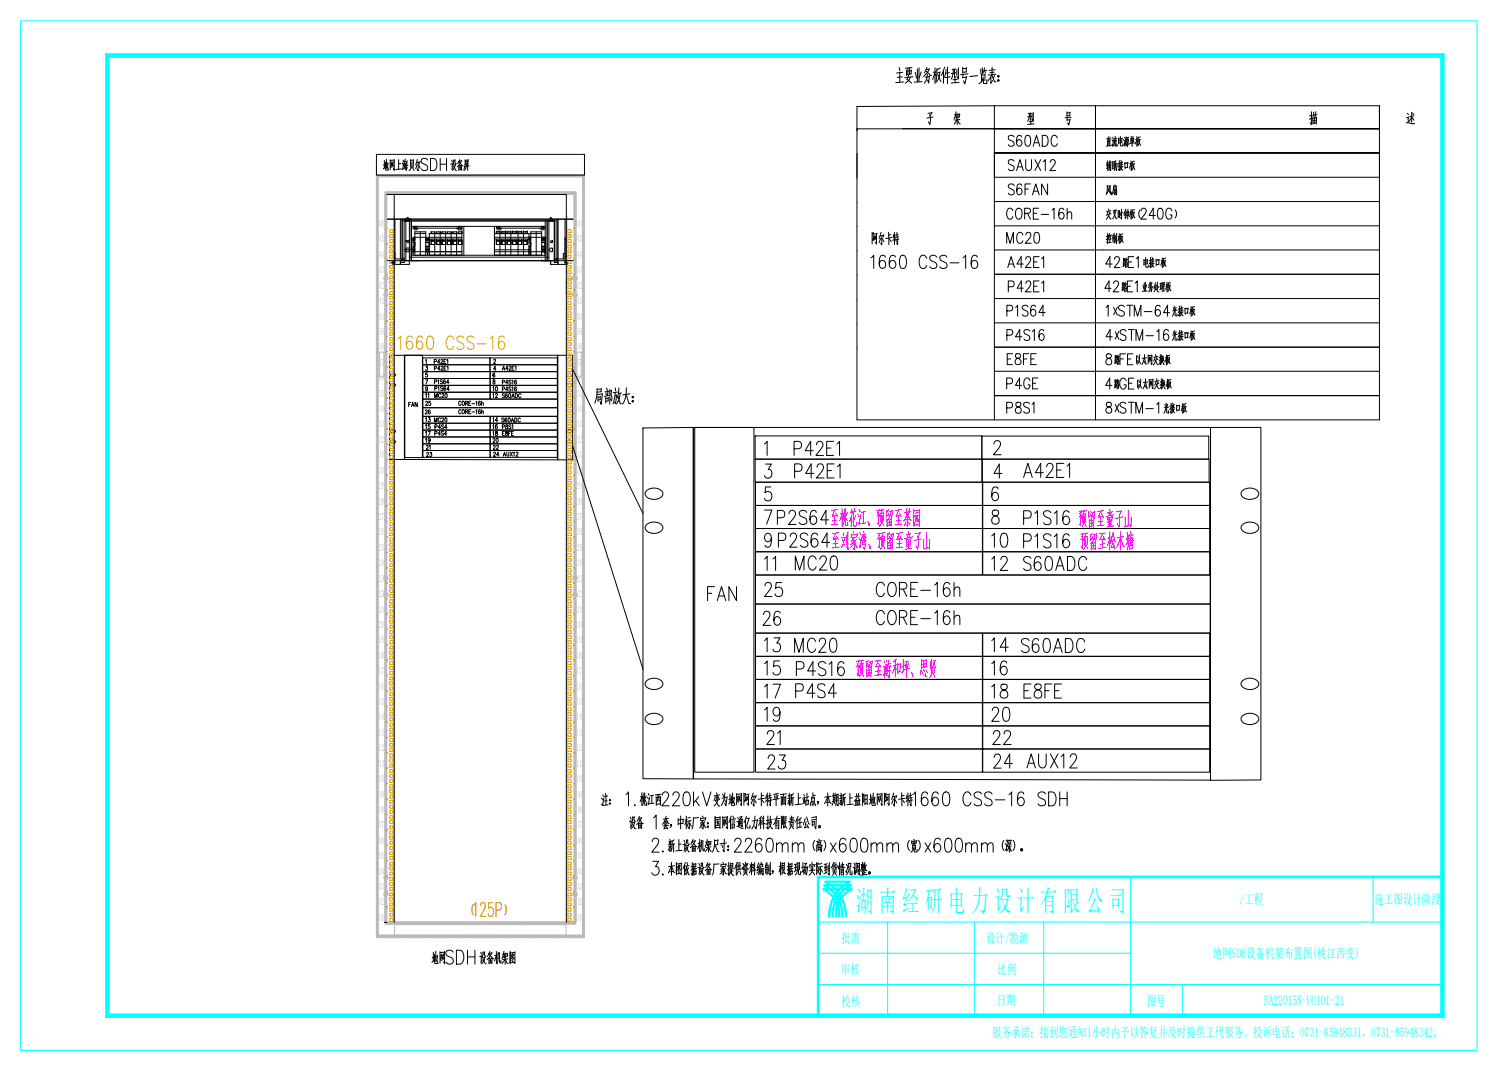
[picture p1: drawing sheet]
<svg xmlns="http://www.w3.org/2000/svg" width="432mm" height="309mm" viewBox="0 0 432 309" stroke-linecap="round" stroke-linejoin="round" font-family="sans-serif">
<defs><g id="words">
<text font-size="8.4" fill="#0ff" x="246.9" y="262.8">湖 南 经 研 电 力 设 计 有 限 公 司</text>
<g font-size="7.9" fill="#f0f">
<text x="239.4" y="151.9">至桃花江、预留至茶园</text>
<text x="310.8" y="152.2">预留至童子山</text>
<text x="239.6" y="158.6">至刘家湾、预留至童子山</text>
<text x="311.4" y="158.7">预留至松木塘</text>
<text x="246.6" y="195.4">预留至游和坪、思贤</text>
</g>
<g font-size="7">
<text x="258.1" y="24.1">主要业务板件型号一览表：</text>
<text x="171.3" y="116.6">局部放大：</text>
</g>
<g font-size="5.7">
<text x="220.5" y="131.4">1</text>
<text x="229" y="131.4">P42E1</text>
<text x="286.5" y="131.2">2</text>
<text x="220.5" y="138">3</text>
<text x="229.2" y="137.9">P42E1</text>
<text x="286.7" y="138">4</text>
<text x="295.2" y="137.8">A42E1</text>
<text x="220.5" y="144.5">5</text>
<text x="286" y="144.5">6</text>
<text x="286" y="151.2">8</text>
<text x="295.2" y="151.4">P1S16</text>
<text x="286" y="157.9">10 P1S16</text>
<text x="220.5" y="164.6">11</text>
<text x="229.4" y="164.5">MC20</text>
<text x="286" y="164.6">12 S60ADC</text>
<text x="204.1" y="173.3">FAN</text>
<text x="220.5" y="172.1">25</text>
<text x="252.7" y="172.1">CORE-16h</text>
<text x="220.1" y="180.4">26</text>
<text x="252.7" y="180.2">CORE-16h</text>
<text x="220.5" y="188">13 MC20</text>
<text x="286" y="188">14 S60ADC</text>
<text x="220.5" y="194.8">15 P4S16</text>
<text x="286" y="194.8">16</text>
<text x="220.5" y="201.4">17 P4S4</text>
<text x="286" y="201.4">18 E8FE</text>
<text x="220.5" y="208.1">19</text>
<text x="286" y="208.1">20</text>
<text x="221.1" y="214.8">21</text>
<text x="286.3" y="214.8">22</text>
<text x="221.4" y="221.9">23</text>
<text x="286.6" y="221.6">24</text>
<text x="296.2" y="221.6">AUX12</text>
</g>
<g font-size="5.7" fill="#f0f">
<text x="220.5" y="151.2">7P2S64</text>
<text x="220.5" y="157.9">9P2S64</text>
</g>
<g font-size="5.6">
<text x="267.1" y="36">子 架</text>
<text x="296.2" y="36">型 号</text>
<text x="397.2" y="36">述</text>
<text x="173.3" y="232.5">注：1.桃江西220kV变为地网阿尔卡特平面新上站点，本期新上益阳地网阿尔卡特1660 CSS-16 SDH</text>
<text x="181.3" y="239.2">设备1套，中标厂家：国网信通亿力科技有限责任公司。</text>
<text x="178.7" y="245.9">2.新上设备机架尺寸：2260mm（高）x600mm（宽）x600mm（深）。</text>
<text x="188" y="252.5">3.本图依据设备厂家提供资料编制，根据现场实际到货情况调整。</text>
<text x="124.3" y="278.2">地网SDH</text>
<text x="135.4" y="278.2">设备机架图</text>
</g>
<text font-size="5.6" fill="#bababa" x="135" y="264.4">（125P）</text>
<g font-size="5.3">
<text x="251.2" y="70.6">阿尔卡特</text>
<text x="251.2" y="77.5">1660 CSS-16</text>
</g>
<text font-size="5.3" fill="#dda500" x="114.9" y="100.8">1660 CSS-16</text>
<text font-size="4.9" fill="#bababa" x="110.3" y="49.2">地网上海贝尔SDH设备屏</text>
<g font-size="4.4">
<text x="290.8" y="42.2">S60ADC</text>
<text x="318.9" y="42.2">直流电源单板</text>
<text x="290.8" y="49.2">SAUX12</text>
<text x="318.9" y="49.2">辅助接口板</text>
<text x="290.8" y="56.2">S6FAN</text>
<text x="318.9" y="56.2">风扇</text>
<text x="290.3" y="63.2">CORE-16h</text>
<text x="318.9" y="63.2">交叉时钟板（240G）</text>
<text x="290.3" y="70.2">MC20</text>
<text x="318.9" y="70.2">控制板</text>
<text x="290.6" y="77.2">A42E1</text>
<text x="318.9" y="77.2">42路E1电接口板</text>
<text x="290.8" y="84.2">P42E1</text>
<text x="318.6" y="84.2">42路E1业务处理板</text>
<text x="290.4" y="91.2">P1S64</text>
<text x="319" y="91.2">1×STM-64光接口板</text>
<text x="290.4" y="98.2">P4S16</text>
<text x="319" y="98.2">4×STM-16光接口板</text>
<text x="290.5" y="105.2">E8FE</text>
<text x="318.9" y="105.2">8路FE以太网交换板</text>
<text x="290.3" y="112.2">P4GE</text>
<text x="318.9" y="112.3">4路GE以太网交换板</text>
<text x="290.3" y="119.2">P8S1</text>
<text x="318.9" y="119.2">8×STM-1光接口板</text>
</g>
<g font-size="3.9" fill="#0ff">
<text x="357.5" y="260.9">/工程</text>
<text x="396.4" y="260.9">施工图设计阶段</text>
<text x="242.7" y="272">批准</text>
<text x="284.4" y="272">设计/勘测</text>
<text x="242.6" y="281">审核</text>
<text x="287.7" y="281">比例</text>
<text x="349.8" y="276.4">地网SDH设备机架布置图(桃江西变)</text>
<text x="242.7" y="290.1">校核</text>
<text x="287.5" y="290">日期</text>
<text x="330.7" y="290.1">图号</text>
<text x="364.5" y="289.8">BA22015S-U0101-21</text>
<text x="286.2" y="299.3">服务承诺：接到您通知1小时内予以答复并及时提供工代服务。投诉电话：0731-85948331，0731-85948342。</text>
</g>
<g font-size="2.9" fill="#bababa">
<text x="109.2" y="65.5">46</text>
<text x="166.2" y="65.5">46</text>
<text x="109.2" y="69.9">45</text>
<text x="166.2" y="69.9">45</text>
<text x="109.2" y="74.4">44</text>
<text x="166.2" y="74.4">44</text>
<text x="109.2" y="83.3">42</text>
<text x="109.2" y="78.8">43</text>
<text x="166.2" y="83.3">42</text>
<text x="166.2" y="78.8">43</text>
<text x="109.2" y="87.7">41</text>
<text x="166.3" y="87.7">41</text>
<text x="109.2" y="92.2">40</text>
<text x="166.2" y="92.2">40</text>
<text x="109.2" y="101.1">38</text>
<text x="109.2" y="96.7">39</text>
<text x="166.2" y="101.1">38</text>
<text x="166.2" y="96.7">39</text>
<text x="109.2" y="105.5">37</text>
<text x="166.2" y="105.5">37</text>
<text x="109.2" y="110">36</text>
<text x="166.2" y="110">36</text>
<text x="109.2" y="118.9">34</text>
<text x="109.2" y="114.4">35</text>
<text x="166.2" y="118.9">34</text>
<text x="166.2" y="114.4">35</text>
<text x="109.2" y="123.3">33</text>
<text x="166.2" y="123.3">33</text>
<text x="109.2" y="127.8">32</text>
<text x="166.2" y="127.8">32</text>
<text x="109.2" y="136.7">30</text>
<text x="109.2" y="132.2">31</text>
<text x="166.2" y="136.7">30</text>
<text x="166.2" y="132.2">31</text>
<text x="109.2" y="141.2">29</text>
<text x="166.2" y="141.2">29</text>
<text x="109.2" y="145.6">28</text>
<text x="166.2" y="145.6">28</text>
<text x="109.2" y="154.5">26</text>
<text x="109.2" y="150">27</text>
<text x="166.2" y="150">27</text>
<text x="166.2" y="154.5">26</text>
<text x="109.2" y="158.9">25</text>
<text x="166.2" y="158.9">25</text>
<text x="109.2" y="167.8">23</text>
<text x="109.2" y="163.4">24</text>
<text x="166.2" y="167.8">23</text>
<text x="166.2" y="163.4">24</text>
<text x="109.2" y="172.3">22</text>
<text x="166.2" y="172.3">22</text>
<text x="109.3" y="176.7">21</text>
<text x="166.3" y="176.7">21</text>
<text x="109.2" y="185.6">19</text>
<text x="109.2" y="181.2">20</text>
<text x="166.2" y="185.6">19</text>
<text x="166.2" y="181.2">20</text>
<text x="109.1" y="190.1">18</text>
<text x="166.2" y="190.1">18</text>
<text x="109.2" y="194.5">17</text>
<text x="166.2" y="194.5">17</text>
<text x="109.2" y="203.4">15</text>
<text x="109.2" y="199">16</text>
<text x="166.2" y="203.4">15</text>
<text x="166.2" y="199">16</text>
<text x="109.1" y="207.9">14</text>
<text x="166.1" y="207.9">14</text>
<text x="109.2" y="212.3">13</text>
<text x="166.2" y="212.3">13</text>
<text x="109.1" y="216.7">12</text>
<text x="109.2" y="221.2">11</text>
<text x="166.2" y="216.7">12</text>
<text x="166.2" y="221.2">11</text>
<text x="109.1" y="225.7">10</text>
<text x="166.2" y="225.7">10</text>
<text x="109.2" y="230.1">09</text>
<text x="166.2" y="230.1">09</text>
<text x="109.2" y="239">07</text>
<text x="109.2" y="234.6">08</text>
<text x="166.2" y="239">07</text>
<text x="166.2" y="234.6">08</text>
<text x="109.2" y="243.5">06</text>
<text x="166.2" y="243.5">06</text>
<text x="109.2" y="247.9">05</text>
<text x="166.2" y="247.9">05</text>
<text x="109.2" y="256.7">03</text>
<text x="109.2" y="252.4">04</text>
<text x="166.2" y="256.7">03</text>
<text x="166.2" y="252.4">04</text>
<text x="109.2" y="261.2">02</text>
<text x="166.2" y="261.2">02</text>
<text x="109.2" y="265.7">01</text>
<text x="166.2" y="265.7">01</text>
</g>
<g font-size="1.7">
<text x="122.7" y="106.9">3</text>
<text x="122.7" y="104.9">1</text>
<text x="125.2" y="104.9">P42E1</text>
<text x="125.3" y="106.8">P42E1</text>
<text x="142.3" y="104.8">2</text>
<text x="142.3" y="106.9">4</text>
<text x="144.8" y="106.8">A42E1</text>
<text x="122.7" y="112.8">9</text>
<text x="122.7" y="110.8">7</text>
<text x="122.7" y="108.8">5</text>
<text x="125.3" y="110.7">P1S64</text>
<text x="125.4" y="112.7">P1S64</text>
<text x="142.1" y="112.8">10 P4S16</text>
<text x="142.1" y="110.8">8</text>
<text x="142.1" y="108.8">6</text>
<text x="144.9" y="110.8">P4S16</text>
<text x="117.9" y="117.3">FAN</text>
<text x="122.6" y="119.4">26</text>
<text x="122.7" y="117">25</text>
<text x="122.7" y="114.7">11 MC20</text>
<text x="132.3" y="117">CORE-16h</text>
<text x="132.3" y="119.4">CORE-16h</text>
<text x="142.1" y="114.7">12 S60ADC</text>
<text x="122.7" y="121.7">13 MC20</text>
<text x="122.7" y="123.7">15 P4S4</text>
<text x="122.7" y="125.7">17 P4S4</text>
<text x="142.1" y="125.7">18 E8FE</text>
<text x="142.1" y="123.7">16 P8S1</text>
<text x="142.1" y="121.7">14 S60ADC</text>
<text x="122.7" y="127.6">19</text>
<text x="122.9" y="129.6">21</text>
<text x="123" y="131.7">23</text>
<text x="142.1" y="127.6">20</text>
<text x="142.2" y="129.6">22</text>
<text x="142.3" y="131.7">24 AUX12</text>
</g>
</g></defs>
<!-- layer: JQLayer -->
<g fill="none" stroke="#000" stroke-width=".29">
<path d="M108.6 44.5h60v6h-60zM113.7 56.1v210M163.3 56.1v210M112.3 102.5h4.3v30.1h-4.3zM112.6 108a.76 .76 0 0 1 .8-.3 .76 .76 0 0 1 .6 .7 .76 .76 0 0 1-.9 .3 .76 .76 0 0 1-.5-.7zM112.6 110.9a.76 .76 0 0 1 .8-.3 .76 .76 0 0 1 .6 .7 .76 .76 0 0 1-.9 .3 .76 .76 0 0 1-.5-.7zM116.6 102.5h44.2v30.2l-44.2-.1zM116.7 102.5h5.1v29.5h-5.1zM121.9 105.2h19.4v2h-19.4zM121.9 103.3h19.4v1.9h-19.4zM122 117.6h38.8v2.5h-38.8zM122 115.1h38.8v2.5h-38.8z"/>
<path d="M122 113.2h19.3v1.9h-19.3zM122 111.2h19.3v2h-19.3zM122 109.2h19.3v2h-19.3zM122 107.2h19.3v2h-19.3zM141.3 105.2h19.4v2h-19.4zM141.3 103.3h19.4v1.9h-19.4zM141.4 113.2h19.3v1.9h-19.3zM141.4 111.2h19.3v2h-19.3zM141.4 109.2h19.3v2h-19.3zM141.4 107.2h19.3v2h-19.3zM160.8 102.5h4.3v30.2h-4.3zM163.5 108a.76 .76 0 0 1 .8-.3 .76 .76 0 0 1 .6 .7 .76 .76 0 0 1-.8 .3 .76 .76 0 0 1-.6-.7z"/>
<path d="M163.5 110.9a.76 .76 0 0 1 .8-.3 .76 .76 0 0 1 .6 .7 .76 .76 0 0 1-.8 .3 .76 .76 0 0 1-.6-.7zM165.1 106.6l20.4 41.6M112.6 127.2a.76 .76 0 0 1 .8-.3 .76 .76 0 0 1 .6 .7 .76 .76 0 0 1-.9 .3 .76 .76 0 0 1-.5-.7zM112.6 124.3a.76 .76 0 0 1 .8-.4 .76 .76 0 0 1 .6 .7 .76 .76 0 0 1-.9 .4 .76 .76 0 0 1-.5-.7zM122 126.1h19.3v2h-19.3zM122 124.1h19.3v2h-19.3zM122 122.1h19.3v2h-19.3zM122 120.1h19.3v2h-19.3zM122 128.1h19.3v1.9h-19.3zM122 130h19.3v2h-19.3zM141.4 126.1h19.3v2h-19.3zM141.4 124.1h19.3v2h-19.3z"/>
<path d="M141.4 122.1h19.3v2h-19.3zM141.4 120.1h19.3v2h-19.3zM141.4 128.1h19.3v1.9h-19.3zM141.4 130h19.3v2h-19.3zM163.5 127.2a.76 .76 0 0 1 .8-.3 .76 .76 0 0 1 .6 .7 .76 .76 0 0 1-.8 .3 .76 .76 0 0 1-.6-.7zM163.5 124.3a.76 .76 0 0 1 .8-.4 .76 .76 0 0 1 .6 .7 .76 .76 0 0 1-.8 .4 .76 .76 0 0 1-.6-.7zM165.1 128.7l20.4 64.5M185.4 123.5l14.5-.2v101.4h-14.5zM199.9 123.3h149.2v101.8l-149.2-.4zM200.4 123.3h17v99.5h-17zM217.8 132.5h65.4v6.6h-65.4zM217.8 125.8h65.4v6.7h-65.4z"/>
<path d="M217.9 139.1h65.4v6.7h-65.4zM283.2 125.8h65.4v6.7h-65.4zM283.3 132.5h65.4v6.6h-65.4zM283.4 139.1h65.4v6.7h-65.4zM349.1 123.3h14.5v101.7l-14.5 .1zM186.4 141.6a3.3 3.3 0 0 1 4.7 .4 1.7 1.7 0 0 1-1.8 2 2.64 2.64 0 0 1-3.3-1.5zM186.4 151.4a3.3 3.3 0 0 1 4.7 .4 1.7 1.7 0 0 1-1.8 2 2.64 2.64 0 0 1-3.3-1.5zM217.9 159.2h65.4v6.7h-65.4zM217.9 152.5h65.4v6.7h-65.4zM217.9 145.8h65.4v6.7h-65.4zM283.4 159.2h65.4v6.7h-65.4zM283.4 152.5h65.4v6.7h-65.4z"/>
<path d="M283.4 145.8h65.4v6.7h-65.4zM358.2 141.6a3.3 3.3 0 0 1 4.7 .4 1.7 1.7 0 0 1-1.8 2 2.64 2.64 0 0 1-3.2-1.5zM358.2 151.4a3.3 3.3 0 0 1 4.7 .4 1.7 1.7 0 0 1-1.8 2 2.64 2.64 0 0 1-3.2-1.5zM217.9 174.3h131.1v8.4h-131.1zM217.9 165.9h131.1v8.4h-131.1zM186.4 196.5a3.3 3.3 0 0 1 4.7 .4 1.7 1.7 0 0 1-1.8 2 2.64 2.64 0 0 1-3.3-1.6zM217.9 196h65.4v6.7h-65.4zM217.9 189.4h65.4v6.6h-65.4zM217.9 182.7h65.4v6.7h-65.4zM283.4 196h65.4v6.7h-65.4zM283.4 189.4h65.4v6.6h-65.4zM283.4 182.7h65.4v6.7h-65.4z"/>
<path d="M358.2 196.5a3.3 3.3 0 0 1 4.7 .4 1.7 1.7 0 0 1-1.8 2 2.64 2.64 0 0 1-3.2-1.6zM186.4 206.6a3.3 3.3 0 0 1 4.7 .4 1.7 1.7 0 0 1-1.8 2 2.64 2.64 0 0 1-3.3-1.6zM217.9 202.7h65.4v6.7h-65.4zM217.9 209.4h65.4v6.7h-65.4zM217.9 216.1h65.4v6.7h-65.4zM283.4 202.7h65.4v6.7h-65.4zM283.4 209.4h65.4v6.7h-65.4zM283.4 216.1h65.4v6.7h-65.4zM358.2 206.6a3.3 3.3 0 0 1 4.7 .4 1.7 1.7 0 0 1-1.8 2 2.64 2.64 0 0 1-3.2-1.6z"/>
</g>
<g fill="none" stroke="#bababa" stroke-width=".29">
<path d="M108.6 50.8h.1M108.6 51.1h.1M108.6 51.4h.1M108.6 51.8h.1M108.6 52.1h.1M108.6 52.4h.1M108.6 52.7h.1M108.6 53.1h.1M108.6 53.4h.1M108.6 53.7h.1M108.6 54h.1M108.6 54.3h.1"/>
<path d="M108.6 54.6h.1M108.6 54.9h.1M108.6 55.3h.1M108.6 55.6h.1M108.6 55.9h.1M108.6 56.2h.1M108.6 56.5h.1M108.6 56.9h.1M108.6 57.2h.1M108.6 57.5h.1M108.6 57.8h.1M108.6 58.1h.1"/>
<path d="M108.6 58.5h.1M108.6 58.8h.1M108.6 59.1h.1M108.6 59.4h.1M108.6 59.7h.1M108.6 50.5h60v220h-60zM108.6 50.7h.1M108.6 51h.1M108.6 51.3h.1M108.6 51.6h.1M108.6 52h.1M108.6 52.3h.1"/>
<path d="M108.6 52.6h.1M108.6 52.9h.1M108.6 53.2h.1M108.6 53.5h.1M108.6 53.8h.1M108.6 54.1h.1M108.6 54.5h.1M108.6 54.8h.1M108.6 55.1h.1M108.6 55.4h.1M108.6 55.8h.1M108.6 56.1h.1"/>
<path d="M108.6 56.4h.1M108.6 56.7h.1M108.6 57h.1M108.6 57.3h.1M108.6 57.6h.1M108.6 57.9h.1M108.6 58.3h.1M108.6 58.6h.1M108.6 58.9h.1M108.6 59.2h.1M108.6 59.6h.1M108.6 59.9h.1"/>
<path d="M108.7 51.4h.1M108.7 51.8h.1M108.7 52.1h.1M108.7 52.4h.1M108.7 52.7h.1M108.7 53.1h.1M108.7 53.4h.1M108.7 53.7h.1M108.7 54h.1M108.7 54.3h.1M108.7 54.6h.1M108.7 54.9h.1"/>
<path d="M108.7 55.3h.1M108.7 55.6h.1M108.7 55.9h.1M108.7 56.2h.1M108.7 56.5h.1M108.7 56.9h.1M108.7 57.2h.1M108.7 57.5h.1M108.7 57.8h.1M108.7 58.1h.1M108.7 58.5h.1M108.7 58.8h.1"/>
<path d="M108.7 59.1h.1M108.7 59.4h.1M108.7 59.7h.1M108.8 51.6h.1M108.8 52h.1M108.8 52.3h.1M108.8 52.6h.1M108.8 52.9h.1M108.8 53.2h.1M108.8 53.5h.1M108.8 53.8h.1M108.8 54.1h.1"/>
<path d="M108.8 54.5h.1M108.8 54.8h.1M108.8 55.1h.1M108.8 55.4h.1M108.8 55.8h.1M108.8 56.1h.1M108.8 56.4h.1M108.8 56.7h.1M108.8 57h.1M108.8 57.3h.1M108.8 57.6h.1M108.8 57.9h.1"/>
<path d="M108.8 58.3h.1M108.8 58.6h.1M108.8 58.9h.1M108.8 59.2h.1M108.8 59.6h.1M108.8 59.9h.1M108.9 51.4h.1M108.9 51.8h.1M108.9 52.1h.1M108.9 52.4h.1M108.9 52.7h.1M108.9 53.1h.1"/>
<path d="M108.9 53.4h.1M108.9 53.7h.1M108.9 54h.1M108.9 54.3h.1M108.9 54.6h.1M108.9 54.9h.1M108.9 55.3h.1M108.9 55.6h.1M108.9 55.9h.1M108.9 56.2h.1M108.9 56.5h.1M108.9 56.9h.1"/>
<path d="M108.9 57.2h.1M108.9 57.5h.1M108.9 57.8h.1M108.9 58.1h.1M108.9 58.5h.1M108.9 58.8h.1M108.9 59.1h.1M108.9 59.4h.1M108.9 59.7h.1M108.9 51.6h.1M108.9 52h.1M108.9 52.3h.1"/>
<path d="M108.9 52.6h.1M108.9 52.9h.1M108.9 53.2h.1M108.9 53.5h.1M108.9 53.8h.1M108.9 54.1h.1M108.9 54.5h.1M108.9 54.8h.1M108.9 55.1h.1M108.9 55.4h.1M108.9 55.8h.1M108.9 56.1h.1"/>
<path d="M108.9 56.4h.1M108.9 56.7h.1M108.9 57h.1M108.9 57.3h.1M108.9 57.6h.1M108.9 57.9h.1M108.9 58.3h.1M108.9 58.6h.1M108.9 58.9h.1M108.9 59.2h.1M108.9 59.6h.1M108.9 59.9h.1"/>
<path d="M109 51.4h.1M109 51.8h.1M109 52.1h.1M109 52.4h.1M109 52.7h.1M109 53.1h.1M109 53.4h.1M109 53.7h.1M109 54h.1M109 54.3h.1M109 54.6h.1M109 54.9h.1"/>
<path d="M109 55.3h.1M109 55.6h.1M109 55.9h.1M109 56.2h.1M109 56.5h.1M109 56.9h.1M109 57.2h.1M109 57.5h.1M109 57.8h.1M109 58.1h.1M109 58.5h.1M109 58.8h.1"/>
<path d="M109 59.1h.1M109 59.4h.1M109 59.7h.1M109 51h59v219h-59zM111 55.6h55v211h-55zM111 56.1v210M111.1 55.6h.1M111.1 55.9h.1M111.1 56.2h.1M111.1 56.5h.1M111.1 56.9h.1M111.1 57.2h.1"/>
<path d="M111.1 57.5h.1M111.1 57.8h.1M111.1 58.1h.1M111.1 58.5h.1M111.1 58.8h.1M111.1 59.1h.1M111.1 59.4h.1M111.1 59.7h.1M111.1 55.8h.1M111.1 56.1h.1M111.1 56.4h.1M111.1 56.7h.1"/>
<path d="M111.1 57h.1M111.1 57.3h.1M111.1 57.6h.1M111.1 57.9h.1M111.1 58.3h.1M111.1 58.6h.1M111.1 58.9h.1M111.1 59.2h.1M111.1 59.6h.1M111.1 59.9h.1M111.2 55.6h.1M111.2 55.9h.1"/>
<path d="M111.2 56.2h.1M111.2 56.5h.1M111.2 56.9h.1M111.2 57.2h.1M111.2 57.5h.1M111.2 57.8h.1M111.2 58.1h.1M111.2 58.5h.1M111.2 58.8h.1M111.2 59.1h.1M111.2 59.4h.1M111.2 59.7h.1"/>
<path d="M111.3 55.8h.1M111.3 56.1h.1M111.3 56.4h.1M111.3 56.7h.1M111.3 57h.1M111.3 57.3h.1M111.3 57.6h.1M111.3 57.9h.1M111.3 58.3h.1M111.3 58.6h.1M111.3 58.9h.1M111.3 59.2h.1"/>
<path d="M111.3 59.6h.1M111.3 59.9h.1M111.4 55.6h.1M111.4 55.9h.1M111.4 56.2h.1M111.4 56.5h.1M111.4 56.9h.1M111.4 57.2h.1M111.4 57.5h.1M111.4 57.8h.1M111.4 58.1h.1M111.4 58.5h.1"/>
<path d="M111.4 58.8h.1M111.4 59.1h.1M111.4 59.4h.1M111.4 59.7h.1M111.5 55.8h.1M111.5 56.1h.1M111.5 56.4h.1M111.5 56.7h.1M111.5 57h.1M111.5 57.3h.1M111.5 57.6h.1M111.5 57.9h.1"/>
<path d="M111.5 58.3h.1M111.5 58.6h.1M111.5 58.9h.1M111.5 59.2h.1M111.5 59.6h.1M111.5 59.9h.1M111.6 55.6h.1M111.6 55.9h.1M111.6 56.1h54v210h-54zM111.7 55.8h.1M111.7 56.1h.1M111.7 55.6h.1"/>
<path d="M111.7 55.9h.1M111.8 55.8h.1M111.8 56.1h.1M111.9 55.6h.1M111.9 55.9h.1M112 55.8h.1M112 56.1h.1M112 55.6h.1M112 55.9h.1M112.1 55.8h.1M112.1 56.1h.1M112.2 55.6h.1"/>
<path d="M112.2 55.9h.1M112.3 55.8h.1M112.3 56.1h.1M112.4 55.6h.1M112.4 55.9h.1M112.4 55.8h.1M112.4 56.1h.1M112.5 55.6h.1M112.5 55.9h.1M112.6 55.8h.1M112.6 56.1h.1M112.7 55.6h.1"/>
<path d="M112.7 55.9h.1M112.7 55.8h.1M112.7 56.1h.1M112.8 55.6h.1M112.8 55.9h.1M112.9 55.8h.1M112.9 56.1h.1M113 55.6h.1M113 55.9h.1M113.1 55.8h.1M113.1 56.1h.1M113.1 55.6h.1"/>
<path d="M113.1 55.9h.1M113.2 55.8h.1M113.2 56.1h.1M113.3 55.6h.1M113.3 55.9h.1M113.4 55.8h.1M113.4 56.1h.1M113.4 55.6h.1M113.4 55.9h.1M113.5 55.8h.1M113.5 56.1h.1M113.6 55.6h.1"/>
<path d="M113.6 55.9h.1M113.7 55.8h.1M113.7 56.1h.1M113.8 55.6h.1M113.8 55.9h.1M113.8 55.8h.1M113.8 56.1h.1M113.9 55.6h.1M113.9 55.9h.1M114 55.8h.1M114 56.1h.1M114.1 55.6h.1"/>
<path d="M114.1 55.9h.1M114.2 55.8h.1M114.2 56.1h.1M114.2 55.6h.1M114.2 55.9h.1M114.3 55.8h.1M114.3 56.1h.1M114.4 55.6h.1M114.4 55.9h.1M114.5 55.8h.1M114.5 56.1h.1M114.6 55.6h.1"/>
<path d="M114.6 55.9h.1M114.7 55.8h.1M114.7 56.1h.1M114.7 55.6h.1M114.7 55.9h.1M114.8 55.8h.1M114.8 56.1h.1M114.9 55.6h.1M114.9 55.9h.1M115 55.8h.1M115 56.1h.1M115.1 55.6h.1"/>
<path d="M115.1 55.9h.1M115.1 55.8h.1M115.1 56.1h.1M115.2 55.6h.1M115.2 55.9h.1M115.3 55.8h.1M115.3 56.1h.1M115.4 55.6h.1M115.4 55.9h.1M115.5 55.8h.1M115.5 56.1h.1M115.5 55.6h.1"/>
<path d="M115.5 55.9h.1M115.6 55.8h.1M115.6 56.1h.1M115.7 55.6h.1M115.7 55.9h.1M115.8 55.8h.1M115.8 56.1h.1M115.8 55.6h.1M115.8 55.9h.1M115.9 55.8h.1M115.9 56.1h.1M116 55.6h.1"/>
<path d="M116 55.9h.1M116.1 55.8h.1M116.1 56.1h.1M116.2 55.6h.1M116.2 55.9h.1M116.2 55.8h.1M116.2 56.1h.1M116.3 55.6h.1M116.3 55.9h.1M116.4 55.8h.1M116.4 56.1h.1M116.5 55.6h.1"/>
<path d="M116.5 55.9h.1M116.5 55.8h.1M116.5 56.1h.1M116.6 55.6h.1M116.6 55.9h.1M116.7 55.8h.1M116.7 56.1h.1M116.8 55.6h.1M116.8 55.9h.1M116.9 55.8h.1M116.9 56.1h.1M116.9 55.6h.1"/>
<path d="M116.9 55.9h.1M117 55.8h.1M117 56.1h.1M117.1 55.6h.1M117.1 55.9h.1M117.2 55.8h.1M117.2 56.1h.1M117.2 55.6h.1M117.2 55.9h.1M117.3 55.8h.1M117.3 56.1h.1M117.4 55.6h.1"/>
<path d="M117.4 55.9h.1M117.5 55.8h.1M117.5 56.1h.1M117.6 55.6h.1M117.6 55.9h.1M117.7 55.8h.1M117.7 56.1h.1M117.8 55.6h.1M117.8 55.9h.1M117.8 55.8h.1M117.8 56.1h.1M117.9 55.6h.1"/>
<path d="M117.9 55.9h.1M118 55.8h.1M118 56.1h.1M118.1 55.6h.1M118.1 55.9h.1M118.2 55.8h.1M118.2 56.1h.1M118.2 55.6h.1M118.2 55.9h.1M118.3 55.8h.1M118.3 56.1h.1M118.4 55.6h.1"/>
<path d="M118.4 55.9h.1M118.5 55.8h.1M118.5 56.1h.1M118.5 55.6h.1M118.5 55.9h.1M118.6 55.8h.1M118.6 56.1h.1M118.7 55.6h.1M118.7 55.9h.1M118.8 55.8h.1M118.8 56.1h.1M118.9 55.6h.1"/>
<path d="M118.9 55.9h.1M118.9 55.8h.1M118.9 56.1h.1M119 55.6h.1M119 55.9h.1M119.1 55.8h.1M119.1 56.1h.1M119.2 55.6h.1M119.2 55.9h.1M119.3 55.8h.1M119.3 56.1h.1M119.3 55.6h.1"/>
<path d="M119.3 55.9h.1M119.4 55.8h.1M119.4 56.1h.1M119.5 55.6h.1M119.5 55.9h.1M119.6 55.8h.1M119.6 56.1h.1M119.6 55.6h.1M119.6 55.9h.1M119.7 55.8h.1M119.7 56.1h.1M119.8 55.6h.1"/>
<path d="M119.8 55.9h.1M119.9 55.8h.1M119.9 56.1h.1M120 55.6h.1M120 55.9h.1M120 55.8h.1M120 56.1h.1M120.1 55.6h.1M120.1 55.9h.1M120.2 55.8h.1M120.2 56.1h.1M120.3 55.6h.1"/>
<path d="M120.3 55.9h.1M120.3 55.8h.1M120.3 56.1h.1M120.4 55.6h.1M120.4 55.9h.1M120.5 55.8h.1M120.5 56.1h.1M120.6 55.6h.1M120.6 55.9h.1M120.7 55.8h.1M120.7 56.1h.1M120.7 55.6h.1"/>
<path d="M120.7 55.9h.1M120.9 55.8h.1M120.9 56.1h.1M120.9 55.6h.1M120.9 55.9h.1M121 55.8h.1M121 56.1h.1M121.1 55.6h.1M121.1 55.9h.1M121.2 55.8h.1M121.2 56.1h.1M121.3 55.6h.1"/>
<path d="M121.3 55.9h.1M121.3 55.8h.1M121.3 56.1h.1M121.4 55.6h.1M121.4 55.9h.1M121.5 55.8h.1M121.5 56.1h.1M121.6 55.6h.1M121.6 55.9h.1M121.6 55.8h.1M121.6 56.1h.1M121.7 55.6h.1"/>
<path d="M121.7 55.9h.1M121.8 55.8h.1M121.8 56.1h.1M121.9 55.6h.1M121.9 55.9h.1M122 55.8h.1M122 56.1h.1M122 55.6h.1M122 55.9h.1M122.1 55.8h.1M122.1 56.1h.1M122.2 55.6h.1"/>
<path d="M122.2 55.9h.1M122.3 55.8h.1M122.3 56.1h.1M122.3 55.6h.1M122.3 55.9h.1M122.4 55.8h.1M122.4 56.1h.1M122.5 55.6h.1M122.5 55.9h.1M122.6 55.8h.1M122.6 56.1h.1M122.7 55.6h.1"/>
<path d="M122.7 55.9h.1M122.7 55.8h.1M122.7 56.1h.1M122.8 55.6h.1M122.8 55.9h.1M122.9 55.8h.1M122.9 56.1h.1M123 55.6h.1M123 55.9h.1M123.1 55.8h.1M123.1 56.1h.1M123.1 55.6h.1"/>
<path d="M123.1 55.9h.1M123.2 55.8h.1M123.2 56.1h.1M123.3 55.6h.1M123.3 55.9h.1M123.4 55.8h.1M123.4 56.1h.1M123.4 55.6h.1M123.4 55.9h.1M123.5 55.8h.1M123.5 56.1h.1M123.6 55.6h.1"/>
<path d="M123.6 55.9h.1M123.7 55.8h.1M123.7 56.1h.1M123.8 55.6h.1M123.8 55.9h.1M123.8 55.8h.1M123.8 56.1h.1M123.9 55.6h.1M123.9 55.9h.1M124 55.8h.1M124 56.1h.1M124.1 55.6h.1"/>
<path d="M124.1 55.9h.1M124.2 55.8h.1M124.2 56.1h.1M124.3 55.6h.1M124.3 55.9h.1M124.4 55.8h.1M124.4 56.1h.1M124.4 55.6h.1M124.4 55.9h.1M124.5 55.8h.1M124.5 56.1h.1M124.6 55.6h.1"/>
<path d="M124.6 55.9h.1M124.7 55.8h.1M124.7 56.1h.1M124.7 55.6h.1M124.7 55.9h.1M124.8 55.8h.1M124.8 56.1h.1M124.9 55.6h.1M124.9 55.9h.1M125 55.8h.1M125 56.1h.1M125.1 55.6h.1"/>
<path d="M125.1 55.9h.1M125.1 55.8h.1M125.1 56.1h.1M125.2 55.6h.1M125.2 55.9h.1M125.3 55.8h.1M125.3 56.1h.1M125.4 55.6h.1M125.4 55.9h.1M125.4 55.8h.1M125.4 56.1h.1M125.5 55.6h.1"/>
<path d="M125.5 55.9h.1M125.6 55.8h.1M125.6 56.1h.1M125.7 55.6h.1M125.7 55.9h.1M125.8 55.8h.1M125.8 56.1h.1M125.8 55.6h.1M125.8 55.9h.1M125.9 55.8h.1M125.9 56.1h.1M126 55.6h.1"/>
<path d="M126 55.9h.1M126.1 55.8h.1M126.1 56.1h.1M126.1 55.6h.1M126.1 55.9h.1M126.2 55.8h.1M126.2 56.1h.1M126.3 55.6h.1M126.3 55.9h.1M126.4 55.8h.1M126.4 56.1h.1M126.5 55.6h.1"/>
<path d="M126.5 55.9h.1M126.5 55.8h.1M126.5 56.1h.1M126.6 55.6h.1M126.6 55.9h.1M126.7 55.8h.1M126.7 56.1h.1M126.8 55.6h.1M126.8 55.9h.1M126.9 55.8h.1M126.9 56.1h.1M126.9 55.6h.1"/>
<path d="M126.9 55.9h.1M127 55.8h.1M127 56.1h.1M127.1 55.6h.1M127.1 55.9h.1M127.2 55.8h.1M127.2 56.1h.1M127.3 55.6h.1M127.3 55.9h.1M127.4 55.8h.1M127.4 56.1h.1M127.4 55.6h.1"/>
<path d="M127.4 55.9h.1M127.5 55.8h.1M127.5 56.1h.1M127.6 55.6h.1M127.6 55.9h.1M127.7 55.8h.1M127.7 56.1h.1M127.8 55.6h.1M127.8 55.9h.1M127.8 55.8h.1M127.8 56.1h.1M127.9 55.6h.1"/>
<path d="M127.9 55.9h.1M128 55.8h.1M128 56.1h.1M128.1 55.6h.1M128.1 55.9h.1M128.2 55.8h.1M128.2 56.1h.1M128.2 55.6h.1M128.2 55.9h.1M128.3 55.8h.1M128.3 56.1h.1M128.4 55.6h.1"/>
<path d="M128.4 55.9h.1M128.5 55.8h.1M128.5 56.1h.1M128.5 55.6h.1M128.5 55.9h.1M128.6 55.8h.1M128.6 56.1h.1M128.7 55.6h.1M128.7 55.9h.1M128.8 55.8h.1M128.8 56.1h.1M128.9 55.6h.1"/>
<path d="M128.9 55.9h.1M128.9 55.8h.1M128.9 56.1h.1M129 55.6h.1M129 55.9h.1M129.1 55.8h.1M129.1 56.1h.1M129.2 55.6h.1M129.2 55.9h.1M129.2 55.8h.1M129.2 56.1h.1M129.3 55.6h.1"/>
<path d="M129.3 55.9h.1M129.4 55.8h.1M129.4 56.1h.1M129.5 55.6h.1M129.5 55.9h.1M129.6 55.8h.1M129.6 56.1h.1M129.6 55.6h.1M129.6 55.9h.1M129.7 55.8h.1M129.7 56.1h.1M129.8 55.6h.1"/>
<path d="M129.8 55.9h.1M129.9 55.8h.1M129.9 56.1h.1M129.9 55.6h.1M129.9 55.9h.1M130 55.8h.1M130 56.1h.1M130.1 55.6h.1M130.1 55.9h.1M130.2 55.8h.1M130.2 56.1h.1M130.3 55.6h.1"/>
<path d="M130.3 55.9h.1M130.4 55.8h.1M130.4 56.1h.1M130.5 55.6h.1M130.5 55.9h.1M130.5 55.8h.1M130.5 56.1h.1M130.6 55.6h.1M130.6 55.9h.1M130.7 55.8h.1M130.7 56.1h.1M130.8 55.6h.1"/>
<path d="M130.8 55.9h.1M130.9 55.8h.1M130.9 56.1h.1M130.9 55.6h.1M130.9 55.9h.1M131 55.8h.1M131 56.1h.1M131.1 55.6h.1M131.1 55.9h.1M131.2 55.8h.1M131.2 56.1h.1M131.2 55.6h.1"/>
<path d="M131.2 55.9h.1M131.3 55.8h.1M131.3 56.1h.1M131.4 55.6h.1M131.4 55.9h.1M131.5 55.8h.1M131.5 56.1h.1M131.6 55.6h.1M131.6 55.9h.1M131.6 55.8h.1M131.6 56.1h.1M131.7 55.6h.1"/>
<path d="M131.7 55.9h.1M131.8 55.8h.1M131.8 56.1h.1M131.9 55.6h.1M131.9 55.9h.1M132 55.8h.1M132 56.1h.1M132 55.6h.1M132 55.9h.1M132.1 55.8h.1M132.1 56.1h.1M132.2 55.6h.1"/>
<path d="M132.2 55.9h.1M132.3 55.8h.1M132.3 56.1h.1M132.3 55.6h.1M132.3 55.9h.1M132.4 55.8h.1M132.4 56.1h.1M132.5 55.6h.1M132.5 55.9h.1M132.6 55.8h.1M132.6 56.1h.1M132.7 55.6h.1"/>
<path d="M132.7 55.9h.1M132.7 55.8h.1M132.7 56.1h.1M132.8 55.6h.1M132.8 55.9h.1M132.9 55.8h.1M132.9 56.1h.1M133 55.6h.1M133 55.9h.1M133 55.8h.1M133 56.1h.1M133.1 55.6h.1"/>
<path d="M133.1 55.9h.1M133.2 55.8h.1M133.2 56.1h.1M133.3 55.6h.1M133.3 55.9h.1M133.4 55.8h.1M133.4 56.1h.1M133.4 55.6h.1M133.4 55.9h.1M133.6 55.8h.1M133.6 56.1h.1M133.6 55.6h.1"/>
<path d="M133.6 55.9h.1M133.7 55.8h.1M133.7 56.1h.1M133.8 55.6h.1M133.8 55.9h.1M133.9 55.8h.1M133.9 56.1h.1M134 55.6h.1M134 55.9h.1M134 55.8h.1M134 56.1h.1M134.1 55.6h.1"/>
<path d="M134.1 55.9h.1M134.2 55.8h.1M134.2 56.1h.1M134.3 55.6h.1M134.3 55.9h.1M134.3 55.8h.1M134.3 56.1h.1M134.4 55.6h.1M134.4 55.9h.1M134.5 55.8h.1M134.5 56.1h.1M134.6 55.6h.1"/>
<path d="M134.6 55.9h.1M134.7 55.8h.1M134.7 56.1h.1M134.7 55.6h.1M134.7 55.9h.1M134.8 55.8h.1M134.8 56.1h.1M134.9 55.6h.1M134.9 55.9h.1M135 55.8h.1M135 56.1h.1M135 55.6h.1"/>
<path d="M135 55.9h.1M135.1 55.8h.1M135.1 56.1h.1M135.2 55.6h.1M135.2 55.9h.1M135.3 55.8h.1M135.3 56.1h.1M135.4 55.6h.1M135.4 55.9h.1M135.4 55.8h.1M135.4 56.1h.1M135.5 55.6h.1"/>
<path d="M135.5 55.9h.1M135.6 55.8h.1M135.6 56.1h.1M135.7 55.6h.1M135.7 55.9h.1M135.8 55.8h.1M135.8 56.1h.1M135.8 55.6h.1M135.8 55.9h.1M135.9 55.8h.1M135.9 56.1h.1M136 55.6h.1"/>
<path d="M136 55.9h.1M136.1 55.8h.1M136.1 56.1h.1M136.1 55.6h.1M136.1 55.9h.1M136.2 55.8h.1M136.2 56.1h.1M136.3 55.6h.1M136.3 55.9h.1M136.4 55.8h.1M136.4 56.1h.1M136.5 55.6h.1"/>
<path d="M136.5 55.9h.1M136.5 55.8h.1M136.5 56.1h.1M136.6 55.6h.1M136.6 55.9h.1M136.7 55.8h.1M136.7 56.1h.1M136.8 55.6h.1M136.8 55.9h.1M136.9 55.8h.1M136.9 56.1h.1M137 55.6h.1"/>
<path d="M137 55.9h.1M137.1 50.7h.1M137.1 51h.1M137.1 55.8h.1M137.1 56.1h.1M137.1 50.8h.1M137.1 55.6h.1M137.1 55.9h.1M137.2 50.7h.1M137.2 51h.1M137.2 55.8h.1M137.2 56.1h.1"/>
<path d="M137.3 50.8h.1M137.3 55.6h.1M137.3 55.9h.1M137.4 50.7h.1M137.4 51h.1M137.4 55.8h.1M137.4 56.1h.1M137.4 50.8h.1M137.4 55.6h.1M137.4 55.9h.1M137.5 50.7h.1M137.5 51h.1"/>
<path d="M137.5 55.8h.1M137.5 56.1h.1M137.6 50.8h.1M137.6 55.6h.1M137.6 55.9h.1M137.7 50.7h.1M137.7 51h.1M137.7 55.8h.1M137.7 56.1h.1M137.8 50.8h.1M137.8 55.6h.1M137.8 55.9h.1"/>
<path d="M137.8 50.7h.1M137.8 51h.1M137.8 55.8h.1M137.8 56.1h.1M137.9 50.8h.1M137.9 55.6h.1M137.9 55.9h.1M138 50.7h.1M138 51h.1M138 55.8h.1M138 56.1h.1M138.1 50.8h.1"/>
<path d="M138.1 55.6h.1M138.1 55.9h.1M138.1 50.7h.1M138.1 51h.1M138.1 55.8h.1M138.1 56.1h.1M138.2 50.8h.1M138.2 55.6h.1M138.2 55.9h.1M138.3 50.7h.1M138.3 51h.1M138.3 55.8h.1"/>
<path d="M138.3 56.1h.1M138.4 50.8h.1M138.4 55.6h.1M138.4 55.9h.1M138.5 50.7h.1M138.5 51h.1M138.5 55.8h.1M138.5 56.1h.1M138.5 50.8h.1M138.5 55.6h.1M138.5 55.9h.1M138.6 50.7h.1"/>
<path d="M138.6 51h.1M138.6 55.8h.1M138.6 56.1h.1M138.7 50.8h.1M138.7 55.6h.1M138.7 55.9h.1M138.8 50.7h.1M138.8 51h.1M138.8 55.8h.1M138.8 56.1h.1M138.8 50.8h.1M138.8 55.6h.1"/>
<path d="M138.8 55.9h.1M138.9 50.7h.1M138.9 51h.1M138.9 55.8h.1M138.9 56.1h.1M139 50.8h.1M139 55.6h.1M139 55.9h.1M139.1 50.7h.1M139.1 51h.1M139.1 55.8h.1M139.1 56.1h.1"/>
<path d="M139.2 50.8h.1M139.2 55.6h.1M139.2 55.9h.1M139.2 50.7h.1M139.2 51h.1M139.2 55.8h.1M139.2 56.1h.1M139.3 50.8h.1M139.3 55.6h.1M139.3 55.9h.1M139.4 50.7h.1M139.4 51h.1"/>
<path d="M139.4 55.8h.1M139.4 56.1h.1M139.5 50.8h.1M139.5 55.6h.1M139.5 55.9h.1M139.6 50.7h.1M139.6 51h.1M139.6 55.8h.1M139.6 56.1h.1M139.6 50.8h.1M139.6 55.6h.1M139.6 55.9h.1"/>
<path d="M139.7 50.7h.1M139.7 51h.1M139.7 55.8h.1M139.7 56.1h.1M139.8 50.8h.1M139.8 55.6h.1M139.8 55.9h.1M139.9 50.7h.1M139.9 51h.1M139.9 55.8h.1M139.9 56.1h.1M140 50.8h.1"/>
<path d="M140 55.6h.1M140 55.9h.1M140.1 50.7h.1M140.1 51h.1M140.1 55.8h.1M140.1 56.1h.1M140.1 50.8h.1M140.1 55.6h.1M140.1 55.9h.1M140.2 50.7h.1M140.2 51h.1M140.2 55.8h.1"/>
<path d="M140.2 56.1h.1M140.3 50.8h.1M140.3 55.6h.1M140.3 55.9h.1M140.4 50.7h.1M140.4 51h.1M140.4 55.8h.1M140.4 56.1h.1M140.5 50.8h.1M140.5 55.6h.1M140.5 55.9h.1M140.5 50.7h.1"/>
<path d="M140.5 51h.1M140.5 55.8h.1M140.5 56.1h.1M140.6 50.8h.1M140.6 55.6h.1M140.6 55.9h.1M140.7 50.7h.1M140.7 51h.1M140.7 55.8h.1M140.7 56.1h.1M140.8 50.8h.1M140.8 55.6h.1"/>
<path d="M140.8 55.9h.1M140.9 50.7h.1M140.9 51h.1M140.9 55.8h.1M140.9 56.1h.1M140.9 50.8h.1M140.9 55.6h.1M140.9 55.9h.1M141 50.7h.1M141 51h.1M141 55.8h.1M141 56.1h.1"/>
<path d="M141.1 50.8h.1M141.1 55.6h.1M141.1 55.9h.1M141.2 50.7h.1M141.2 51h.1M141.2 55.8h.1M141.2 56.1h.1M141.2 50.8h.1M141.2 55.6h.1M141.2 55.9h.1M141.3 50.7h.1M141.3 51h.1"/>
<path d="M141.3 55.8h.1M141.3 56.1h.1M141.4 50.8h.1M141.4 55.6h.1M141.4 55.9h.1M141.5 50.7h.1M141.5 51h.1M141.5 55.8h.1M141.5 56.1h.1M141.6 50.8h.1M141.6 55.6h.1M141.6 55.9h.1"/>
<path d="M141.6 50.7h.1M141.6 51h.1M141.6 55.8h.1M141.6 56.1h.1M141.7 50.8h.1M141.7 55.6h.1M141.7 55.9h.1M141.8 50.7h.1M141.8 51h.1M141.8 55.8h.1M141.8 56.1h.1M141.9 50.8h.1"/>
<path d="M141.9 55.6h.1M141.9 55.9h.1M141.9 50.7h.1M141.9 51h.1M141.9 55.8h.1M141.9 56.1h.1M142 50.8h.1M142 55.6h.1M142 55.9h.1M142.1 50.7h.1M142.1 51h.1M142.1 55.8h.1"/>
<path d="M142.1 56.1h.1M142.2 50.8h.1M142.2 55.6h.1M142.2 55.9h.1M142.3 50.7h.1M142.3 51h.1M142.3 55.8h.1M142.3 56.1h.1M142.3 50.8h.1M142.3 55.6h.1M142.3 55.9h.1M142.4 50.7h.1"/>
<path d="M142.4 51h.1M142.4 55.8h.1M142.4 56.1h.1M142.5 50.8h.1M142.5 55.6h.1M142.5 55.9h.1M142.6 50.7h.1M142.6 51h.1M142.6 55.8h.1M142.6 56.1h.1M142.6 50.8h.1M142.6 55.6h.1"/>
<path d="M142.6 55.9h.1M142.7 50.7h.1M142.7 51h.1M142.7 55.8h.1M142.7 56.1h.1M142.8 50.8h.1M142.8 55.6h.1M142.8 55.9h.1M142.9 50.7h.1M142.9 51h.1M142.9 55.8h.1M142.9 56.1h.1"/>
<path d="M143 50.8h.1M143 55.6h.1M143 55.9h.1M143.1 50.7h.1M143.1 51h.1M143.1 55.8h.1M143.1 56.1h.1M143.2 50.8h.1M143.2 55.6h.1M143.2 55.9h.1M143.2 50.7h.1M143.2 51h.1"/>
<path d="M143.2 55.8h.1M143.2 56.1h.1M143.3 50.8h.1M143.3 55.6h.1M143.3 55.9h.1M143.4 50.7h.1M143.4 51h.1M143.4 55.8h.1M143.4 56.1h.1M143.5 50.8h.1M143.5 55.6h.1M143.5 55.9h.1"/>
<path d="M143.6 50.7h.1M143.6 51h.1M143.6 55.8h.1M143.6 56.1h.1M143.6 50.8h.1M143.6 55.6h.1M143.6 55.9h.1M143.7 50.7h.1M143.7 51h.1M143.7 55.8h.1M143.7 56.1h.1M143.8 50.8h.1"/>
<path d="M143.8 55.6h.1M143.8 55.9h.1M143.9 50.7h.1M143.9 51h.1M143.9 55.8h.1M143.9 56.1h.1M143.9 50.8h.1M143.9 55.6h.1M143.9 55.9h.1M144 50.7h.1M144 51h.1M144 55.8h.1"/>
<path d="M144 56.1h.1M144.1 50.8h.1M144.1 55.6h.1M144.1 55.9h.1M144.2 50.7h.1M144.2 51h.1M144.2 55.8h.1M144.2 56.1h.1M144.3 50.8h.1M144.3 55.6h.1M144.3 55.9h.1M144.3 50.7h.1"/>
<path d="M144.3 51h.1M144.3 55.8h.1M144.3 56.1h.1M144.4 50.8h.1M144.4 55.6h.1M144.4 55.9h.1M144.5 50.7h.1M144.5 51h.1M144.5 55.8h.1M144.5 56.1h.1M144.6 50.8h.1M144.6 55.6h.1"/>
<path d="M144.6 55.9h.1M144.7 50.7h.1M144.7 51h.1M144.7 55.8h.1M144.7 56.1h.1M144.7 50.8h.1M144.7 55.6h.1M144.7 55.9h.1M144.8 50.7h.1M144.8 51h.1M144.8 55.8h.1M144.8 56.1h.1"/>
<path d="M144.9 50.8h.1M144.9 55.6h.1M144.9 55.9h.1M145 50.7h.1M145 51h.1M145 55.8h.1M145 56.1h.1M145 50.8h.1M145 55.6h.1M145 55.9h.1M145.1 50.7h.1M145.1 51h.1"/>
<path d="M145.1 55.8h.1M145.1 56.1h.1M145.2 50.8h.1M145.2 55.6h.1M145.2 55.9h.1M145.3 50.7h.1M145.3 51h.1M145.3 55.8h.1M145.3 56.1h.1M145.4 50.8h.1M145.4 55.6h.1M145.4 55.9h.1"/>
<path d="M145.4 50.7h.1M145.4 51h.1M145.4 55.8h.1M145.4 56.1h.1M145.5 50.8h.1M145.5 55.6h.1M145.5 55.9h.1M145.6 50.7h.1M145.6 51h.1M145.6 55.8h.1M145.6 56.1h.1M145.7 50.8h.1"/>
<path d="M145.7 55.6h.1M145.7 55.9h.1M145.7 50.7h.1M145.7 51h.1M145.7 55.8h.1M145.7 56.1h.1M145.8 50.8h.1M145.8 55.6h.1M145.8 55.9h.1M145.9 50.7h.1M145.9 51h.1M145.9 55.8h.1"/>
<path d="M145.9 56.1h.1M146 50.8h.1M146 55.6h.1M146 55.9h.1M146.1 50.7h.1M146.1 51h.1M146.1 55.8h.1M146.1 56.1h.1M146.1 50.8h.1M146.1 55.6h.1M146.1 55.9h.1M146.3 50.7h.1"/>
<path d="M146.3 51h.1M146.3 55.8h.1M146.3 56.1h.1M146.3 50.8h.1M146.3 55.6h.1M146.3 55.9h.1M146.4 50.7h.1M146.4 51h.1M146.4 55.8h.1M146.4 56.1h.1M146.5 50.8h.1M146.5 55.6h.1"/>
<path d="M146.5 55.9h.1M146.6 50.7h.1M146.6 51h.1M146.6 55.8h.1M146.6 56.1h.1M146.7 50.8h.1M146.7 55.6h.1M146.7 55.9h.1M146.7 50.7h.1M146.7 51h.1M146.7 55.8h.1M146.7 56.1h.1"/>
<path d="M146.8 50.8h.1M146.8 55.6h.1M146.8 55.9h.1M146.9 50.7h.1M146.9 51h.1M146.9 55.8h.1M146.9 56.1h.1M147 50.8h.1M147 55.6h.1M147 55.9h.1M147 50.7h.1M147 51h.1"/>
<path d="M147 55.8h.1M147 56.1h.1M147.1 50.8h.1M147.1 55.6h.1M147.1 55.9h.1M147.2 50.7h.1M147.2 51h.1M147.2 55.8h.1M147.2 56.1h.1M147.3 50.8h.1M147.3 55.6h.1M147.3 55.9h.1"/>
<path d="M147.4 50.7h.1M147.4 51h.1M147.4 55.8h.1M147.4 56.1h.1M147.4 50.8h.1M147.4 55.6h.1M147.4 55.9h.1M147.5 50.7h.1M147.5 51h.1M147.5 55.8h.1M147.5 56.1h.1M147.6 50.8h.1"/>
<path d="M147.6 55.6h.1M147.6 55.9h.1M147.7 50.7h.1M147.7 51h.1M147.7 55.8h.1M147.7 56.1h.1M147.7 50.8h.1M147.7 55.6h.1M147.7 55.9h.1M147.8 50.7h.1M147.8 51h.1M147.8 55.8h.1"/>
<path d="M147.8 56.1h.1M147.9 50.8h.1M147.9 55.6h.1M147.9 55.9h.1M148 50.7h.1M148 51h.1M148 55.8h.1M148 56.1h.1M148.1 50.8h.1M148.1 55.6h.1M148.1 55.9h.1M148.1 50.7h.1"/>
<path d="M148.1 51h.1M148.1 55.8h.1M148.1 56.1h.1M148.2 50.8h.1M148.2 55.6h.1M148.2 55.9h.1M148.3 50.7h.1M148.3 51h.1M148.3 55.8h.1M148.3 56.1h.1M148.4 50.8h.1M148.4 55.6h.1"/>
<path d="M148.4 55.9h.1M148.5 50.7h.1M148.5 51h.1M148.5 55.8h.1M148.5 56.1h.1M148.5 50.8h.1M148.5 55.6h.1M148.5 55.9h.1M148.6 50.7h.1M148.6 51h.1M148.6 55.8h.1M148.6 56.1h.1"/>
<path d="M148.7 50.8h.1M148.7 55.6h.1M148.7 55.9h.1M148.8 50.7h.1M148.8 51h.1M148.8 55.8h.1M148.8 56.1h.1M148.8 50.8h.1M148.8 55.6h.1M148.8 55.9h.1M148.9 50.7h.1M148.9 51h.1"/>
<path d="M148.9 55.8h.1M148.9 56.1h.1M149 50.8h.1M149 55.6h.1M149 55.9h.1M149.1 50.7h.1M149.1 51h.1M149.1 55.8h.1M149.1 56.1h.1M149.2 50.8h.1M149.2 55.6h.1M149.2 55.9h.1"/>
<path d="M149.2 50.7h.1M149.2 51h.1M149.2 55.8h.1M149.2 56.1h.1M149.3 50.8h.1M149.3 55.6h.1M149.3 55.9h.1M149.4 50.7h.1M149.4 51h.1M149.4 55.8h.1M149.4 56.1h.1M149.5 50.8h.1"/>
<path d="M149.5 55.6h.1M149.5 55.9h.1M149.6 50.7h.1M149.6 51h.1M149.6 55.8h.1M149.6 56.1h.1M149.7 50.8h.1M149.7 55.6h.1M149.7 55.9h.1M149.8 50.7h.1M149.8 51h.1M149.8 55.8h.1"/>
<path d="M149.8 56.1h.1M149.8 50.8h.1M149.8 55.6h.1M149.8 55.9h.1M149.9 50.7h.1M149.9 51h.1M149.9 55.8h.1M149.9 56.1h.1M150 50.8h.1M150 55.6h.1M150 55.9h.1M150.1 50.7h.1"/>
<path d="M150.1 51h.1M150.1 55.8h.1M150.1 56.1h.1M150.1 50.8h.1M150.1 55.6h.1M150.1 55.9h.1M150.2 50.7h.1M150.2 51h.1M150.2 55.8h.1M150.2 56.1h.1M150.3 50.8h.1M150.3 55.6h.1"/>
<path d="M150.3 55.9h.1M150.4 50.7h.1M150.4 51h.1M150.4 55.8h.1M150.4 56.1h.1M150.5 50.8h.1M150.5 55.6h.1M150.5 55.9h.1M150.5 50.7h.1M150.5 51h.1M150.5 55.8h.1M150.5 56.1h.1"/>
<path d="M150.6 50.8h.1M150.6 55.6h.1M150.6 55.9h.1M150.7 50.7h.1M150.7 51h.1M150.7 55.8h.1M150.7 56.1h.1M150.8 50.8h.1M150.8 55.6h.1M150.8 55.9h.1M150.8 50.7h.1M150.8 51h.1"/>
<path d="M150.8 55.8h.1M150.8 56.1h.1M150.9 50.8h.1M150.9 55.6h.1M150.9 55.9h.1M151 50.7h.1M151 51h.1M151 55.8h.1M151 56.1h.1M151.1 50.8h.1M151.1 55.6h.1M151.1 55.9h.1"/>
<path d="M151.2 50.7h.1M151.2 51h.1M151.2 55.8h.1M151.2 56.1h.1M151.2 50.8h.1M151.2 55.6h.1M151.2 55.9h.1M151.3 50.7h.1M151.3 51h.1M151.3 55.8h.1M151.3 56.1h.1M151.4 50.8h.1"/>
<path d="M151.4 55.6h.1M151.4 55.9h.1M151.5 50.7h.1M151.5 51h.1M151.5 55.8h.1M151.5 56.1h.1M151.5 50.8h.1M151.5 55.6h.1M151.5 55.9h.1M151.6 50.7h.1M151.6 51h.1M151.6 55.8h.1"/>
<path d="M151.6 56.1h.1M151.7 50.8h.1M151.7 55.6h.1M151.7 55.9h.1M151.8 50.7h.1M151.8 51h.1M151.8 55.8h.1M151.8 56.1h.1M151.9 50.8h.1M151.9 55.6h.1M151.9 55.9h.1M151.9 50.7h.1"/>
<path d="M151.9 51h.1M151.9 55.8h.1M151.9 56.1h.1M152 50.8h.1M152 55.6h.1M152 55.9h.1M152.1 50.7h.1M152.1 51h.1M152.1 55.8h.1M152.1 56.1h.1M152.2 50.8h.1M152.2 55.6h.1"/>
<path d="M152.2 55.9h.1M152.3 50.7h.1M152.3 51h.1M152.3 55.8h.1M152.3 56.1h.1M152.3 50.8h.1M152.3 55.6h.1M152.3 55.9h.1M152.4 50.7h.1M152.4 51h.1M152.4 55.8h.1M152.4 56.1h.1"/>
<path d="M152.5 50.8h.1M152.5 55.6h.1M152.5 55.9h.1M152.6 50.7h.1M152.6 51h.1M152.6 55.8h.1M152.6 56.1h.1M152.7 50.8h.1M152.7 55.6h.1M152.7 55.9h.1M152.8 50.7h.1M152.8 51h.1"/>
<path d="M152.8 55.8h.1M152.8 56.1h.1M152.8 50.8h.1M152.8 55.6h.1M152.8 55.9h.1M152.9 50.7h.1M152.9 51h.1M152.9 55.8h.1M152.9 56.1h.1M153 50.8h.1M153 55.6h.1M153 55.9h.1"/>
<path d="M153.1 50.7h.1M153.1 51h.1M153.1 55.8h.1M153.1 56.1h.1M153.2 50.8h.1M153.2 55.6h.1M153.2 55.9h.1M153.2 50.7h.1M153.2 51h.1M153.2 55.8h.1M153.2 56.1h.1M153.3 50.8h.1"/>
<path d="M153.3 55.6h.1M153.3 55.9h.1M153.4 50.7h.1M153.4 51h.1M153.4 55.8h.1M153.4 56.1h.1M153.5 50.8h.1M153.5 55.6h.1M153.5 55.9h.1M153.6 50.7h.1M153.6 51h.1M153.6 55.8h.1"/>
<path d="M153.6 56.1h.1M153.6 50.8h.1M153.6 55.6h.1M153.6 55.9h.1M153.7 50.7h.1M153.7 51h.1M153.7 55.8h.1M153.7 56.1h.1M153.8 50.8h.1M153.8 55.6h.1M153.8 55.9h.1M153.9 50.7h.1"/>
<path d="M153.9 51h.1M153.9 55.8h.1M153.9 56.1h.1M153.9 50.8h.1M153.9 55.6h.1M153.9 55.9h.1M154 50.7h.1M154 51h.1M154 55.8h.1M154 56.1h.1M154.1 50.8h.1M154.1 55.6h.1"/>
<path d="M154.1 55.9h.1M154.2 50.7h.1M154.2 51h.1M154.2 55.8h.1M154.2 56.1h.1M154.3 50.8h.1M154.3 55.6h.1M154.3 55.9h.1M154.3 50.7h.1M154.3 51h.1M154.3 55.8h.1M154.3 56.1h.1"/>
<path d="M154.4 50.8h.1M154.4 55.6h.1M154.4 55.9h.1M154.5 50.7h.1M154.5 51h.1M154.5 55.8h.1M154.5 56.1h.1M154.6 50.8h.1M154.6 55.6h.1M154.6 55.9h.1M154.6 50.7h.1M154.6 51h.1"/>
<path d="M154.6 55.8h.1M154.6 56.1h.1M154.7 50.8h.1M154.7 55.6h.1M154.7 55.9h.1M154.8 50.7h.1M154.8 51h.1M154.8 55.8h.1M154.8 56.1h.1M154.9 50.8h.1M154.9 55.6h.1M154.9 55.9h.1"/>
<path d="M155 50.7h.1M155 51h.1M155 55.8h.1M155 56.1h.1M155 50.8h.1M155 55.6h.1M155 55.9h.1M155.1 50.7h.1M155.1 51h.1M155.1 55.8h.1M155.1 56.1h.1M155.2 50.8h.1"/>
<path d="M155.2 55.6h.1M155.2 55.9h.1M155.3 50.7h.1M155.3 51h.1M155.3 55.8h.1M155.3 56.1h.1M155.3 50.8h.1M155.3 55.6h.1M155.3 55.9h.1M155.4 50.7h.1M155.4 51h.1M155.4 55.8h.1"/>
<path d="M155.4 56.1h.1M155.5 50.8h.1M155.5 55.6h.1M155.5 55.9h.1M155.6 50.7h.1M155.6 51h.1M155.6 55.8h.1M155.6 56.1h.1M155.7 50.8h.1M155.7 55.6h.1M155.7 55.9h.1M155.8 50.7h.1"/>
<path d="M155.8 51h.1M155.8 55.8h.1M155.8 56.1h.1M155.9 50.8h.1M155.9 55.6h.1M155.9 55.9h.1M155.9 50.7h.1M155.9 51h.1M155.9 55.8h.1M155.9 56.1h.1M156 50.8h.1M156 55.6h.1"/>
<path d="M156 55.9h.1M156.1 50.7h.1M156.1 51h.1M156.1 55.8h.1M156.1 56.1h.1M156.2 50.8h.1M156.2 55.6h.1M156.2 55.9h.1M156.3 50.7h.1M156.3 51h.1M156.3 55.8h.1M156.3 56.1h.1"/>
<path d="M156.3 50.8h.1M156.3 55.6h.1M156.3 55.9h.1M156.4 50.7h.1M156.4 51h.1M156.4 55.8h.1M156.4 56.1h.1M156.5 50.8h.1M156.5 55.6h.1M156.5 55.9h.1M156.6 50.7h.1M156.6 51h.1"/>
<path d="M156.6 55.8h.1M156.6 56.1h.1M156.6 50.8h.1M156.6 55.6h.1M156.6 55.9h.1M156.7 50.7h.1M156.7 51h.1M156.7 55.8h.1M156.7 56.1h.1M156.8 50.8h.1M156.8 55.6h.1M156.8 55.9h.1"/>
<path d="M156.9 50.7h.1M156.9 51h.1M156.9 55.8h.1M156.9 56.1h.1M157 50.8h.1M157 55.6h.1M157 55.9h.1M157 50.7h.1M157 51h.1M157 55.8h.1M157 56.1h.1M157.1 50.8h.1"/>
<path d="M157.1 55.6h.1M157.1 55.9h.1M157.2 50.7h.1M157.2 51h.1M157.2 55.8h.1M157.2 56.1h.1M157.3 50.8h.1M157.3 55.6h.1M157.3 55.9h.1M157.4 50.7h.1M157.4 51h.1M157.4 55.8h.1"/>
<path d="M157.4 56.1h.1M157.4 50.8h.1M157.4 55.6h.1M157.4 55.9h.1M157.5 50.7h.1M157.5 51h.1M157.5 55.8h.1M157.5 56.1h.1M157.6 50.8h.1M157.6 55.6h.1M157.6 55.9h.1M157.7 50.7h.1"/>
<path d="M157.7 51h.1M157.7 55.8h.1M157.7 56.1h.1M157.7 50.8h.1M157.7 55.6h.1M157.7 55.9h.1M157.8 50.7h.1M157.8 51h.1M157.8 55.8h.1M157.8 56.1h.1M157.9 50.8h.1M157.9 55.6h.1"/>
<path d="M157.9 55.9h.1M158 50.7h.1M158 51h.1M158 55.8h.1M158 56.1h.1M158.1 50.8h.1M158.1 55.6h.1M158.1 55.9h.1M158.1 50.7h.1M158.1 51h.1M158.1 55.8h.1M158.1 56.1h.1"/>
<path d="M158.2 50.8h.1M158.2 55.6h.1M158.2 55.9h.1M158.3 50.7h.1M158.3 51h.1M158.3 55.8h.1M158.3 56.1h.1M158.4 50.8h.1M158.4 55.6h.1M158.4 55.9h.1M158.4 50.7h.1M158.4 51h.1"/>
<path d="M158.4 55.8h.1M158.4 56.1h.1M158.5 50.8h.1M158.5 55.6h.1M158.5 55.9h.1M158.6 50.7h.1M158.6 51h.1M158.6 55.8h.1M158.6 56.1h.1M158.7 50.8h.1M158.7 55.6h.1M158.7 55.9h.1"/>
<path d="M158.8 50.7h.1M158.8 51h.1M158.8 55.8h.1M158.8 56.1h.1M158.8 50.8h.1M158.8 55.6h.1M158.8 55.9h.1M159 50.7h.1M159 51h.1M159 55.8h.1M159 56.1h.1M159 50.8h.1"/>
<path d="M159 55.6h.1M159 55.9h.1M159.1 50.7h.1M159.1 51h.1M159.1 55.8h.1M159.1 56.1h.1M159.2 50.8h.1M159.2 55.6h.1M159.2 55.9h.1M159.3 50.7h.1M159.3 51h.1M159.3 55.8h.1"/>
<path d="M159.3 56.1h.1M159.4 50.8h.1M159.4 55.6h.1M159.4 55.9h.1M159.4 50.7h.1M159.4 51h.1M159.4 55.8h.1M159.4 56.1h.1M159.5 50.8h.1M159.5 55.6h.1M159.5 55.9h.1M159.6 50.7h.1"/>
<path d="M159.6 51h.1M159.6 55.8h.1M159.6 56.1h.1M159.7 50.8h.1M159.7 55.6h.1M159.7 55.9h.1M159.7 50.7h.1M159.7 51h.1M159.7 55.8h.1M159.7 56.1h.1M159.8 50.8h.1M159.8 55.6h.1"/>
<path d="M159.8 55.9h.1M159.9 50.7h.1M159.9 51h.1M159.9 55.8h.1M159.9 56.1h.1M160 50.8h.1M160 55.6h.1M160 55.9h.1M160.1 50.7h.1M160.1 51h.1M160.1 55.8h.1M160.1 56.1h.1"/>
<path d="M160.1 50.8h.1M160.1 55.6h.1M160.1 55.9h.1M160.2 50.7h.1M160.2 51h.1M160.2 55.8h.1M160.2 56.1h.1M160.3 50.8h.1M160.3 55.6h.1M160.3 55.9h.1M160.4 50.7h.1M160.4 51h.1"/>
<path d="M160.4 55.8h.1M160.4 56.1h.1M160.4 50.8h.1M160.4 55.6h.1M160.4 55.9h.1M160.5 50.7h.1M160.5 51h.1M160.5 55.8h.1M160.5 56.1h.1M160.6 50.8h.1M160.6 55.6h.1M160.6 55.9h.1"/>
<path d="M160.7 50.7h.1M160.7 51h.1M160.7 55.8h.1M160.7 56.1h.1M160.8 50.8h.1M160.8 55.6h.1M160.8 55.9h.1M160.8 50.7h.1M160.8 51h.1M160.8 55.8h.1M160.8 56.1h.1M160.9 50.8h.1"/>
<path d="M160.9 55.6h.1M160.9 55.9h.1M161 50.7h.1M161 51h.1M161 55.8h.1M161 56.1h.1M161.1 50.8h.1M161.1 55.6h.1M161.1 55.9h.1M161.2 50.7h.1M161.2 51h.1M161.2 55.8h.1"/>
<path d="M161.2 56.1h.1M161.2 50.8h.1M161.2 55.6h.1M161.2 55.9h.1M161.3 50.7h.1M161.3 51h.1M161.3 55.8h.1M161.3 56.1h.1M161.4 50.8h.1M161.4 55.6h.1M161.4 55.9h.1M161.5 50.7h.1"/>
<path d="M161.5 51h.1M161.5 55.8h.1M161.5 56.1h.1M161.5 50.8h.1M161.5 55.6h.1M161.5 55.9h.1M161.6 50.7h.1M161.6 51h.1M161.6 55.8h.1M161.6 56.1h.1M161.7 50.8h.1M161.7 55.6h.1"/>
<path d="M161.7 55.9h.1M161.8 50.7h.1M161.8 51h.1M161.8 55.8h.1M161.8 56.1h.1M161.9 50.8h.1M161.9 55.6h.1M161.9 55.9h.1M161.9 50.7h.1M161.9 51h.1M161.9 55.8h.1M161.9 56.1h.1"/>
<path d="M162 50.8h.1M162 55.6h.1M162 55.9h.1M162.1 50.7h.1M162.1 51h.1M162.1 55.8h.1M162.1 56.1h.1M162.2 50.8h.1M162.2 55.6h.1M162.2 55.9h.1M162.3 50.7h.1M162.3 51h.1"/>
<path d="M162.3 55.8h.1M162.3 56.1h.1M162.4 50.8h.1M162.4 55.6h.1M162.4 55.9h.1M162.5 50.7h.1M162.5 51h.1M162.5 55.8h.1M162.5 56.1h.1M162.5 50.8h.1M162.5 55.6h.1M162.5 55.9h.1"/>
<path d="M162.6 50.7h.1M162.6 51h.1M162.6 55.8h.1M162.6 56.1h.1M162.7 50.8h.1M162.7 55.6h.1M162.7 55.9h.1M162.8 50.7h.1M162.8 51h.1M162.8 55.8h.1M162.8 56.1h.1M162.8 50.8h.1"/>
<path d="M162.8 55.6h.1M162.8 55.9h.1M162.9 50.7h.1M162.9 51h.1M162.9 55.8h.1M162.9 56.1h.1M163 50.8h.1M163 55.6h.1M163 55.9h.1M163.1 50.7h.1M163.1 51h.1M163.1 55.8h.1"/>
<path d="M163.1 56.1h.1M163.2 50.8h.1M163.2 55.6h.1M163.2 55.9h.1M163.2 50.7h.1M163.2 51h.1M163.2 55.8h.1M163.2 56.1h.1M163.3 50.8h.1M163.3 55.6h.1M163.3 55.9h.1M163.4 50.7h.1"/>
<path d="M163.4 51h.1M163.4 55.8h.1M163.4 56.1h.1M163.5 50.8h.1M163.5 55.6h.1M163.5 55.9h.1M163.5 50.7h.1M163.5 51h.1M163.5 55.8h.1M163.5 56.1h.1M163.6 50.8h.1M163.6 55.6h.1"/>
<path d="M163.6 55.9h.1M163.7 50.7h.1M163.7 51h.1M163.7 55.8h.1M163.7 56.1h.1M163.8 50.8h.1M163.8 55.6h.1M163.8 55.9h.1M163.9 50.7h.1M163.9 51h.1M163.9 55.8h.1M163.9 56.1h.1"/>
<path d="M163.9 50.8h.1M163.9 55.6h.1M163.9 55.9h.1M164 50.7h.1M164 51h.1M164 55.8h.1M164 56.1h.1M164.1 50.8h.1M164.1 55.6h.1M164.1 55.9h.1M164.2 50.7h.1M164.2 51h.1"/>
<path d="M164.2 55.8h.1M164.2 56.1h.1M164.2 50.8h.1M164.2 55.6h.1M164.2 55.9h.1M164.3 50.7h.1M164.3 51h.1M164.3 55.8h.1M164.3 56.1h.1M164.4 50.8h.1M164.4 55.6h.1M164.4 55.9h.1"/>
<path d="M164.5 50.7h.1M164.5 51h.1M164.5 55.8h.1M164.5 56.1h.1M164.6 50.8h.1M164.6 55.6h.1M164.6 55.9h.1M164.6 50.7h.1M164.6 51h.1M164.6 55.8h.1M164.6 56.1h.1M164.7 50.8h.1"/>
<path d="M164.7 55.6h.1M164.7 55.9h.1M164.8 50.7h.1M164.8 51h.1M164.8 55.8h.1M164.8 56.1h.1M164.9 50.8h.1M164.9 55.6h.1M164.9 55.9h.1M165 50.7h.1M165 51h.1M165 55.8h.1"/>
<path d="M165 56.1h.1M165 50.8h.1M165 55.6h.1M165 55.9h.1M165.1 50.7h.1M165.1 51h.1M165.1 55.8h.1M165.1 56.1h.1M165.2 50.8h.1M165.2 55.6h.1M165.2 55.9h.1M165.3 50.7h.1"/>
<path d="M165.3 51h.1M165.3 55.8h.1M165.3 56.1h.1M165.4 50.8h.1M165.4 55.6h.1M165.4 55.9h.1M165.5 50.7h.1M165.5 51h.1M165.5 55.8h.1M165.5 56.1h.1M165.5 50.8h.1M165.5 55.6h.1"/>
<path d="M165.5 55.9h.1M165.6 50.7h.1M165.6 51h.1M165.6 55.8h.1M165.6 56.1h.1M165.6 56.4h.1M165.6 56.7h.1M165.6 57h.1M165.6 57.3h.1M165.6 57.6h.1M165.6 57.9h.1M165.6 58.3h.1"/>
<path d="M165.6 58.6h.1M165.6 58.9h.1M165.6 59.2h.1M165.6 59.6h.1M165.6 59.9h.1M165.7 50.8h.1M165.7 55.6h.1M165.7 55.9h.1M165.7 56.2h.1M165.7 56.5h.1M165.7 56.9h.1M165.7 57.2h.1"/>
<path d="M165.7 57.5h.1M165.7 57.8h.1M165.7 58.1h.1M165.7 58.5h.1M165.7 58.8h.1M165.7 59.1h.1M165.7 59.4h.1M165.7 59.7h.1M165.8 50.7h.1M165.8 51h.1M165.8 55.8h.1M165.8 56.1h.1"/>
<path d="M165.8 56.4h.1M165.8 56.7h.1M165.8 57h.1M165.8 57.3h.1M165.8 57.6h.1M165.8 57.9h.1M165.8 58.3h.1M165.8 58.6h.1M165.8 58.9h.1M165.8 59.2h.1M165.8 59.6h.1M165.8 59.9h.1"/>
<path d="M165.9 50.8h.1M165.9 55.6h.1M165.9 55.9h.1M165.9 56.2h.1M165.9 56.5h.1M165.9 56.9h.1M165.9 57.2h.1M165.9 57.5h.1M165.9 57.8h.1M165.9 58.1h.1M165.9 58.5h.1M165.9 58.8h.1"/>
<path d="M165.9 59.1h.1M165.9 59.4h.1M165.9 59.7h.1M165.9 50.7h.1M165.9 51h.1M165.9 55.8h.1M165.9 56.1h.1M165.9 56.4h.1M165.9 56.7h.1M165.9 57h.1M165.9 57.3h.1M165.9 57.6h.1"/>
<path d="M165.9 57.9h.1M165.9 58.3h.1M165.9 58.6h.1M165.9 58.9h.1M165.9 59.2h.1M165.9 59.6h.1M165.9 59.9h.1M166 50.8h.1M166 55.6h.1M166 55.9h.1M166 56.2h.1M166 56.5h.1"/>
<path d="M166 56.9h.1M166 57.2h.1M166 57.5h.1M166 57.8h.1M166 58.1h.1M166 58.5h.1M166 58.8h.1M166 59.1h.1M166 59.4h.1M166 59.7h.1M166.1 50.7h.1M166.1 51h.1"/>
<path d="M166.1 55.6v210.5M166.2 50.8h.1M166.3 50.7h.1M166.3 51h.1M166.3 50.8h.1M166.4 50.7h.1M166.4 51h.1M166.5 50.8h.1M166.6 50.7h.1M166.6 51h.1M166.6 50.8h.1M166.7 50.7h.1"/>
<path d="M166.7 51h.1M166.8 50.8h.1M166.9 50.7h.1M166.9 51h.1M167 50.8h.1M167 50.7h.1M167 51h.1M167.1 50.8h.1M167.2 50.7h.1M167.2 51h.1M167.3 50.8h.1M167.3 50.7h.1"/>
<path d="M167.3 51h.1M167.4 50.8h.1M167.5 50.7h.1M167.5 51h.1M167.6 50.8h.1M167.7 50.7h.1M167.7 51h.1M167.7 50.8h.1M167.8 50.7h.1M167.8 51h.1M167.9 50.8h.1M168 50.7h.1"/>
<path d="M168 51h.1M168 50.8h.1M168 51.1h.1M168 51.4h.1M168 51.8h.1M168 52.1h.1M168 52.4h.1M168 52.7h.1M168 53.1h.1M168 53.4h.1M168 53.7h.1M168 54h.1"/>
<path d="M168 54.3h.1M168 54.6h.1M168 54.9h.1M168 55.3h.1M168 55.6h.1M168 55.9h.1M168 56.2h.1M168 56.5h.1M168 56.9h.1M168 57.2h.1M168 57.5h.1M168 57.8h.1"/>
<path d="M168 58.1h.1M168 58.5h.1M168 58.8h.1M168 59.1h.1M168 59.4h.1M168 59.7h.1M168.1 50.7h.1M168.1 51h.1M168.1 51.3h.1M168.1 51.6h.1M168.1 52h.1M168.1 52.3h.1"/>
<path d="M168.1 52.6h.1M168.1 52.9h.1M168.1 53.2h.1M168.1 53.5h.1M168.1 53.8h.1M168.1 54.1h.1M168.1 54.5h.1M168.1 54.8h.1M168.1 55.1h.1M168.1 55.4h.1M168.1 55.8h.1M168.1 56.1h.1"/>
<path d="M168.1 56.4h.1M168.1 56.7h.1M168.1 57h.1M168.1 57.3h.1M168.1 57.6h.1M168.1 57.9h.1M168.1 58.3h.1M168.1 58.6h.1M168.1 58.9h.1M168.1 59.2h.1M168.1 59.6h.1M168.1 59.9h.1"/>
<path d="M168.2 50.8h.1M168.2 51.1h.1M168.2 51.4h.1M168.2 51.8h.1M168.2 52.1h.1M168.2 52.4h.1M168.2 52.7h.1M168.2 53.1h.1M168.2 53.4h.1M168.2 53.7h.1M168.2 54h.1M168.2 54.3h.1"/>
<path d="M168.2 54.6h.1M168.2 54.9h.1M168.2 55.3h.1M168.2 55.6h.1M168.2 55.9h.1M168.2 56.2h.1M168.2 56.5h.1M168.2 56.9h.1M168.2 57.2h.1M168.2 57.5h.1M168.2 57.8h.1M168.2 58.1h.1"/>
<path d="M168.2 58.5h.1M168.2 58.8h.1M168.2 59.1h.1M168.2 59.4h.1M168.2 59.7h.1M168.3 50.7h.1M168.3 51h.1M168.3 51.3h.1M168.3 51.6h.1M168.3 52h.1M168.3 52.3h.1M168.3 52.6h.1"/>
<path d="M168.3 52.9h.1M168.3 53.2h.1M168.3 53.5h.1M168.3 53.8h.1M168.3 54.1h.1M168.3 54.5h.1M168.3 54.8h.1M168.3 55.1h.1M168.3 55.4h.1M168.3 55.8h.1M168.3 56.1h.1M168.3 56.4h.1"/>
<path d="M168.3 56.7h.1M168.3 57h.1M168.3 57.3h.1M168.3 57.6h.1M168.3 57.9h.1M168.3 58.3h.1M168.3 58.6h.1M168.3 58.9h.1M168.3 59.2h.1M168.3 59.6h.1M168.3 59.9h.1M168.4 50.8h.1"/>
<path d="M168.4 51.1h.1M168.4 51.4h.1M168.4 51.8h.1M168.4 52.1h.1M168.4 52.4h.1M168.4 52.7h.1M168.4 53.1h.1M168.4 53.4h.1M168.4 53.7h.1M168.4 54h.1M168.4 54.3h.1M168.4 54.6h.1"/>
<path d="M168.4 54.9h.1M168.4 55.3h.1M168.4 55.6h.1M168.4 55.9h.1M168.4 56.2h.1M168.4 56.5h.1M168.4 56.9h.1M168.4 57.2h.1M168.4 57.5h.1M168.4 57.8h.1M168.4 58.1h.1M168.4 58.5h.1"/>
<path d="M168.4 58.8h.1M168.4 59.1h.1M168.4 59.4h.1M168.4 59.7h.1M168.5 50.7h.1M168.5 51h.1M168.5 51.3h.1M168.5 51.6h.1M168.5 52h.1M168.5 52.3h.1M168.5 52.6h.1M168.5 52.9h.1"/>
<path d="M168.5 53.2h.1M168.5 53.5h.1M168.5 53.8h.1M168.5 54.1h.1M168.5 54.5h.1M168.5 54.8h.1M168.5 55.1h.1M168.5 55.4h.1M168.5 55.8h.1M168.5 56.1h.1M168.5 56.4h.1M168.5 56.7h.1"/>
<path d="M168.5 57h.1M168.5 57.3h.1M168.5 57.6h.1M168.5 57.9h.1M168.5 58.3h.1M168.5 58.6h.1M168.5 58.9h.1M168.5 59.2h.1M168.5 59.6h.1M168.5 59.9h.1M108.6 60h.1M108.6 60.3h.1"/>
<path d="M108.6 60.7h.1M108.6 61h.1M108.6 61.3h.1M108.6 61.6h.1M108.6 62h.1M108.6 62.3h.1M108.6 62.6h.1M108.6 62.9h.1M108.6 63.2h.1M108.6 63.5h.1M108.6 63.8h.1M108.6 64.1h.1"/>
<path d="M108.6 64.5h.1M108.6 64.8h.1M108.6 65.1h.1M108.6 65.4h.1M108.6 65.8h.1M108.6 66.1h.1M108.6 66.4h.1M108.6 66.7h.1M108.6 67h.1M108.6 67.3h.1M108.6 67.6h.1M108.6 68h.1"/>
<path d="M108.6 68.3h.1M108.6 68.6h.1M108.6 68.9h.1M108.6 69.2h.1M108.6 69.6h.1M108.6 69.9h.1M108.6 70.2h.1M108.6 70.5h.1M108.6 70.8h.1M108.6 71.2h.1M108.6 71.5h.1M108.6 71.8h.1"/>
<path d="M108.6 72.1h.1M108.6 72.4h.1M108.6 72.7h.1M108.6 73h.1M108.6 73.4h.1M108.6 73.7h.1M108.6 74h.1M108.6 74.3h.1M108.6 74.7h.1M108.6 75h.1M108.6 75.3h.1M108.6 75.6h.1"/>
<path d="M108.6 75.9h.1M108.6 76.2h.1M108.6 76.5h.1M108.6 76.8h.1M108.6 77.2h.1M108.6 77.5h.1M108.6 77.8h.1M108.6 78.1h.1M108.6 78.5h.1M108.6 78.8h.1M108.6 79.1h.1M108.6 79.4h.1"/>
<path d="M108.6 79.7h.1M108.6 60.2h.1M108.6 60.5h.1M108.6 60.8h.1M108.6 61.1h.1M108.6 61.5h.1M108.6 61.8h.1M108.6 62.1h.1M108.6 62.4h.1M108.6 62.7h.1M108.6 63h.1M108.6 63.4h.1"/>
<path d="M108.6 63.7h.1M108.6 64h.1M108.6 64.3h.1M108.6 64.7h.1M108.6 65h.1M108.6 65.3h.1M108.6 65.6h.1M108.6 65.9h.1M108.6 66.2h.1M108.6 66.5h.1M108.6 66.8h.1M108.6 67.2h.1"/>
<path d="M108.6 67.5h.1M108.6 67.8h.1M108.6 68.1h.1M108.6 68.5h.1M108.6 68.8h.1M108.6 69.1h.1M108.6 69.4h.1M108.6 69.7h.1M108.6 70h.1M108.6 70.3h.1M108.6 70.6h.1M108.6 71h.1"/>
<path d="M108.6 71.3h.1M108.6 71.6h.1M108.6 71.9h.1M108.6 72.3h.1M108.6 72.6h.1M108.6 72.9h.1M108.6 73.2h.1M108.6 73.5h.1M108.6 73.8h.1M108.6 74.2h.1M108.6 74.5h.1M108.6 74.8h.1"/>
<path d="M108.6 75.1h.1M108.6 75.4h.1M108.6 75.7h.1M108.6 76.1h.1M108.6 76.4h.1M108.6 76.7h.1M108.6 77h.1M108.6 77.4h.1M108.6 77.7h.1M108.6 78h.1M108.6 78.3h.1M108.6 78.6h.1"/>
<path d="M108.6 78.9h.1M108.6 79.2h.1M108.6 79.5h.1M108.6 79.9h.1M108.7 60h.1M108.7 60.3h.1M108.7 60.7h.1M108.7 61h.1M108.7 61.3h.1M108.7 61.6h.1M108.7 62h.1M108.7 62.3h.1"/>
<path d="M108.7 62.6h.1M108.7 62.9h.1M108.7 63.2h.1M108.7 63.5h.1M108.7 63.8h.1M108.7 64.1h.1M108.7 64.5h.1M108.7 64.8h.1M108.7 65.1h.1M108.7 65.4h.1M108.7 65.8h.1M108.7 66.1h.1"/>
<path d="M108.7 66.4h.1M108.7 66.7h.1M108.7 67h.1M108.7 67.3h.1M108.7 67.6h.1M108.7 68h.1M108.7 68.3h.1M108.7 68.6h.1M108.7 68.9h.1M108.7 69.2h.1M108.7 69.6h.1M108.7 69.9h.1"/>
<path d="M108.7 70.2h.1M108.7 70.5h.1M108.7 70.8h.1M108.7 71.2h.1M108.7 71.5h.1M108.7 71.8h.1M108.7 72.1h.1M108.7 72.4h.1M108.7 72.7h.1M108.7 73h.1M108.7 73.4h.1M108.7 73.7h.1"/>
<path d="M108.7 74h.1M108.7 74.3h.1M108.7 74.7h.1M108.7 75h.1M108.7 75.3h.1M108.7 75.6h.1M108.7 75.9h.1M108.7 76.2h.1M108.7 76.5h.1M108.7 76.8h.1M108.7 77.2h.1M108.7 77.5h.1"/>
<path d="M108.7 77.8h.1M108.7 78.1h.1M108.7 78.5h.1M108.7 78.8h.1M108.7 79.1h.1M108.7 79.4h.1M108.7 79.7h.1M108.8 60.2h.1M108.8 60.5h.1M108.8 60.8h.1M108.8 61.1h.1M108.8 61.5h.1"/>
<path d="M108.8 61.8h.1M108.8 62.1h.1M108.8 62.4h.1M108.8 62.7h.1M108.8 63h.1M108.8 63.4h.1M108.8 63.7h.1M108.8 64h.1M108.8 64.3h.1M108.8 64.7h.1M108.8 65h.1M108.8 65.3h.1"/>
<path d="M108.8 65.6h.1M108.8 65.9h.1M108.8 66.2h.1M108.8 66.5h.1M108.8 66.8h.1M108.8 67.2h.1M108.8 67.5h.1M108.8 67.8h.1M108.8 68.1h.1M108.8 68.5h.1M108.8 68.8h.1M108.8 69.1h.1"/>
<path d="M108.8 69.4h.1M108.8 69.7h.1M108.8 70h.1M108.8 70.3h.1M108.8 70.6h.1M108.8 71h.1M108.8 71.3h.1M108.8 71.6h.1M108.8 71.9h.1M108.8 72.3h.1M108.8 72.6h.1M108.8 72.9h.1"/>
<path d="M108.8 73.2h.1M108.8 73.5h.1M108.8 73.8h.1M108.8 74.2h.1M108.8 74.5h.1M108.8 74.8h.1M108.8 75.1h.1M108.8 75.4h.1M108.8 75.7h.1M108.8 76.1h.1M108.8 76.4h.1M108.8 76.7h.1"/>
<path d="M108.8 77h.1M108.8 77.4h.1M108.8 77.7h.1M108.8 78h.1M108.8 78.3h.1M108.8 78.6h.1M108.8 78.9h.1M108.8 79.2h.1M108.8 79.5h.1M108.8 79.9h.1M108.9 60h.1M108.9 60.3h.1"/>
<path d="M108.9 60.7h.1M108.9 61h.1M108.9 61.3h.1M108.9 61.6h.1M108.9 62h.1M108.9 62.3h.1M108.9 62.6h.1M108.9 62.9h.1M108.9 63.2h.1M108.9 63.5h.1M108.9 63.8h.1M108.9 64.1h.1"/>
<path d="M108.9 64.5h.1M108.9 64.8h.1M108.9 65.1h.1M108.9 65.4h.1M108.9 65.8h.1M108.9 66.1h.1M108.9 66.4h.1M108.9 66.7h.1M108.9 67h.1M108.9 67.3h.1M108.9 67.6h.1M108.9 68h.1"/>
<path d="M108.9 68.3h.1M108.9 68.6h.1M108.9 68.9h.1M108.9 69.2h.1M108.9 69.6h.1M108.9 69.9h.1M108.9 70.2h.1M108.9 70.5h.1M108.9 70.8h.1M108.9 71.2h.1M108.9 71.5h.1M108.9 71.8h.1"/>
<path d="M108.9 72.1h.1M108.9 72.4h.1M108.9 72.7h.1M108.9 73h.1M108.9 73.4h.1M108.9 73.7h.1M108.9 74h.1M108.9 74.3h.1M108.9 74.7h.1M108.9 75h.1M108.9 75.3h.1M108.9 75.6h.1"/>
<path d="M108.9 75.9h.1M108.9 76.2h.1M108.9 76.5h.1M108.9 76.8h.1M108.9 77.2h.1M108.9 77.5h.1M108.9 77.8h.1M108.9 78.1h.1M108.9 78.5h.1M108.9 78.8h.1M108.9 79.1h.1M108.9 79.4h.1"/>
<path d="M108.9 79.7h.1M108.9 60.2h.1M108.9 60.5h.1M108.9 60.8h.1M108.9 61.1h.1M108.9 61.5h.1M108.9 61.8h.1M108.9 62.1h.1M108.9 62.4h.1M108.9 62.7h.1M108.9 63h.1M108.9 63.4h.1"/>
<path d="M108.9 63.7h.1M108.9 64h.1M108.9 64.3h.1M108.9 64.7h.1M108.9 65h.1M108.9 65.3h.1M108.9 65.6h.1M108.9 65.9h.1M108.9 66.2h.1M108.9 66.5h.1M108.9 66.8h.1M108.9 67.2h.1"/>
<path d="M108.9 67.5h.1M108.9 67.8h.1M108.9 68.1h.1M108.9 68.5h.1M108.9 68.8h.1M108.9 69.1h.1M108.9 69.4h.1M108.9 69.7h.1M108.9 70h.1M108.9 70.3h.1M108.9 70.6h.1M108.9 71h.1"/>
<path d="M108.9 71.3h.1M108.9 71.6h.1M108.9 71.9h.1M108.9 72.3h.1M108.9 72.6h.1M108.9 72.9h.1M108.9 73.2h.1M108.9 73.5h.1M108.9 73.8h.1M108.9 74.2h.1M108.9 74.5h.1M108.9 74.8h.1"/>
<path d="M108.9 75.1h.1M108.9 75.4h.1M108.9 75.7h.1M108.9 76.1h.1M108.9 76.4h.1M108.9 76.7h.1M108.9 77h.1M108.9 77.4h.1M108.9 77.7h.1M108.9 78h.1M108.9 78.3h.1M108.9 78.6h.1"/>
<path d="M108.9 78.9h.1M108.9 79.2h.1M108.9 79.5h.1M108.9 79.9h.1M109 60h.1M109 60.3h.1M109 60.7h.1M109 61h.1M109 61.3h.1M109 61.6h.1M109 62h.1M109 62.3h.1"/>
<path d="M109 62.6h.1M109 62.9h.1M109 63.2h.1M109 63.5h.1M109 63.8h.1M109 64.1h.1M109 64.5h.1M109 64.8h.1M109 65.1h.1M109 65.4h.1M109 65.8h.1M109 66.1h.1"/>
<path d="M109 66.4h.1M109 66.7h.1M109 67h.1M109 67.3h.1M109 67.6h.1M109 68h.1M109 68.3h.1M109 68.6h.1M109 68.9h.1M109 69.2h.1M109 69.6h.1M109 69.9h.1"/>
<path d="M109 70.2h.1M109 70.5h.1M109 70.8h.1M109 71.2h.1M109 71.5h.1M109 71.8h.1M109 72.1h.1M109 72.4h.1M109 72.7h.1M109 73h.1M109 73.4h.1M109 73.7h.1"/>
<path d="M109 74h.1M109 74.3h.1M109 74.7h.1M109 75h.1M109 75.3h.1M109 75.6h.1M109 75.9h.1M109 76.2h.1M109 76.5h.1M109 76.8h.1M109 77.2h.1M109 77.5h.1"/>
<path d="M109 77.8h.1M109 78.1h.1M109 78.5h.1M109 78.8h.1M109 79.1h.1M109 79.4h.1M109 79.7h.1M110.8 79.9h.2v.8h-.2zM111.1 60h.1M111.1 60.3h.1M111.1 60.7h.1M111.1 61h.1"/>
<path d="M111.1 61.3h.1M111.1 61.6h.1M111.1 62h.1M111.1 62.3h.1M111.1 62.6h.1M111.1 62.9h.1M111.1 63.2h.1M111.1 63.5h.1M111.1 63.8h.1M111.1 64.1h.1M111.1 64.5h.1M111.1 64.8h.1"/>
<path d="M111.1 65.1h.1M111.1 65.4h.1M111.1 65.8h.1M111.1 66.1h.1M111.1 66.4h.1M111.1 66.7h.1M111.1 67h.1M111.1 67.3h.1M111.1 67.6h.1M111.1 68h.1M111.1 68.3h.1M111.1 68.6h.1"/>
<path d="M111.1 68.9h.1M111.1 69.2h.1M111.1 69.6h.1M111.1 69.9h.1M111.1 70.2h.1M111.1 70.5h.1M111.1 70.8h.1M111.1 71.2h.1M111.1 71.5h.1M111.1 71.8h.1M111.1 72.1h.1M111.1 72.4h.1"/>
<path d="M111.1 72.7h.1M111.1 73h.1M111.1 73.4h.1M111.1 73.7h.1M111.1 74h.1M111.1 74.3h.1M111.1 74.7h.1M111.1 75h.1M111.1 75.3h.1M111.1 75.6h.1M111.1 75.9h.1M111.1 76.2h.1"/>
<path d="M111.1 76.5h.1M111.1 76.8h.1M111.1 77.2h.1M111.1 77.5h.1M111.1 77.8h.1M111.1 78.1h.1M111.1 78.5h.1M111.1 78.8h.1M111.1 79.1h.1M111.1 79.4h.1M111.1 79.7h.1M111.1 60.2h.1"/>
<path d="M111.1 60.5h.1M111.1 60.8h.1M111.1 61.1h.1M111.1 61.5h.1M111.1 61.8h.1M111.1 62.1h.1M111.1 62.4h.1M111.1 62.7h.1M111.1 63h.1M111.1 63.4h.1M111.1 63.7h.1M111.1 64h.1"/>
<path d="M111.1 64.3h.1M111.1 64.7h.1M111.1 65h.1M111.1 65.3h.1M111.1 65.6h.1M111.1 65.9h.1M111.1 66.2h.1M111.1 66.5h.1M111.1 66.8h.1M111.1 67.2h.1M111.1 67.5h.1M111.1 67.8h.1"/>
<path d="M111.1 68.1h.1M111.1 68.5h.1M111.1 68.8h.1M111.1 69.1h.1M111.1 69.4h.1M111.1 69.7h.1M111.1 70h.1M111.1 70.3h.1M111.1 70.6h.1M111.1 71h.1M111.1 71.3h.1M111.1 71.6h.1"/>
<path d="M111.1 71.9h.1M111.1 72.3h.1M111.1 72.6h.1M111.1 72.9h.1M111.1 73.2h.1M111.1 73.5h.1M111.1 73.8h.1M111.1 74.2h.1M111.1 74.5h.1M111.1 74.8h.1M111.1 75.1h.1M111.1 75.4h.1"/>
<path d="M111.1 75.7h.1M111.1 76.1h.1M111.1 76.4h.1M111.1 76.7h.1M111.1 77h.1M111.1 77.4h.1M111.1 77.7h.1M111.1 78h.1M111.1 78.3h.1M111.1 78.6h.1M111.1 78.9h.1M111.1 79.2h.1"/>
<path d="M111.1 79.5h.1M111.1 79.9h.1M111.2 60h.1M111.2 60.3h.1M111.2 60.7h.1M111.2 61h.1M111.2 61.3h.1M111.2 61.6h.1M111.2 62h.1M111.2 62.3h.1M111.2 62.6h.1M111.2 62.9h.1"/>
<path d="M111.2 63.2h.1M111.2 63.5h.1M111.2 63.8h.1M111.2 64.1h.1M111.2 64.5h.1M111.2 64.8h.1M111.2 65.1h.1M111.2 65.4h.1M111.2 65.8h.1M111.2 66.1h.1M111.2 66.4h.1M111.2 66.7h.1"/>
<path d="M111.2 67h.1M111.2 67.3h.1M111.2 67.6h.1M111.2 68h.1M111.2 68.3h.1M111.2 68.6h.1M111.2 68.9h.1M111.2 69.2h.1M111.2 69.6h.1M111.2 69.9h.1M111.2 70.2h.1M111.2 70.5h.1"/>
<path d="M111.2 70.8h.1M111.2 71.2h.1M111.2 71.5h.1M111.2 71.8h.1M111.2 72.1h.1M111.2 72.4h.1M111.2 72.7h.1M111.2 73h.1M111.2 73.4h.1M111.2 73.7h.1M111.2 74h.1M111.2 74.3h.1"/>
<path d="M111.2 74.7h.1M111.2 75h.1M111.2 75.3h.1M111.2 75.6h.1M111.2 75.9h.1M111.2 76.2h.1M111.2 76.5h.1M111.2 76.8h.1M111.2 77.2h.1M111.2 77.5h.1M111.2 77.8h.1M111.2 78.1h.1"/>
<path d="M111.2 78.5h.1M111.2 78.8h.1M111.2 79.1h.1M111.2 79.4h.1M111.2 79.7h.1M111.3 60.2h.1M111.3 60.5h.1M111.3 60.8h.1M111.3 61.1h.1M111.3 61.5h.1M111.3 61.8h.1M111.3 62.1h.1"/>
<path d="M111.3 62.4h.1M111.3 62.7h.1M111.3 63h.1M111.3 63.4h.1M111.3 63.7h.1M111.3 64h.1M111.3 64.3h.1M111.3 64.7h.1M111.3 65h.1M111.3 65.3h.1M111.3 65.6h.1M111.3 65.9h.1"/>
<path d="M111.3 66.2h.1M111.3 66.5h.1M111.3 66.8h.1M111.3 67.2h.1M111.3 67.5h.1M111.3 67.8h.1M111.3 68.1h.1M111.3 68.5h.1M111.3 68.8h.1M111.3 69.1h.1M111.3 69.4h.1M111.3 69.7h.1"/>
<path d="M111.3 70h.1M111.3 70.3h.1M111.3 70.6h.1M111.3 71h.1M111.3 71.3h.1M111.3 71.6h.1M111.3 71.9h.1M111.3 72.3h.1M111.3 72.6h.1M111.3 72.9h.1M111.3 73.2h.1M111.3 73.5h.1"/>
<path d="M111.3 73.8h.1M111.3 74.2h.1M111.3 74.5h.1M111.3 74.8h.1M111.3 75.1h.1M111.3 75.4h.1M111.3 75.7h.1M111.3 76.1h.1M111.3 76.4h.1M111.3 76.7h.1M111.3 77h.1M111.3 77.4h.1"/>
<path d="M111.3 77.7h.1M111.3 78h.1M111.3 78.3h.1M111.3 78.6h.1M111.3 78.9h.1M111.3 79.2h.1M111.3 79.5h.1M111.3 79.9h.1M111.4 60h.1M111.4 60.3h.1M111.4 60.7h.1M111.4 61h.1"/>
<path d="M111.4 61.3h.1M111.4 61.6h.1M111.4 62h.1M111.4 62.3h.1M111.4 62.6h.1M111.4 62.9h.1M111.4 63.2h.1M111.4 63.5h.1M111.4 63.8h.1M111.4 64.1h.1M111.4 64.5h.1M111.4 64.8h.1"/>
<path d="M111.4 65.1h.1M111.4 65.4h.1M111.4 65.8h.1M111.4 66.1h.1M111.4 66.4h.1M111.4 66.7h.1M111.4 67h.1M111.4 67.3h.1M111.4 67.6h.1M111.4 68h.1M111.4 68.3h.1M111.4 68.6h.1"/>
<path d="M111.4 68.9h.1M111.4 69.2h.1M111.4 69.6h.1M111.4 69.9h.1M111.4 70.2h.1M111.4 70.5h.1M111.4 70.8h.1M111.4 71.2h.1M111.4 71.5h.1M111.4 71.8h.1M111.4 72.1h.1M111.4 72.4h.1"/>
<path d="M111.4 72.7h.1M111.4 73h.1M111.4 73.4h.1M111.4 73.7h.1M111.4 74h.1M111.4 74.3h.1M111.4 74.7h.1M111.4 75h.1M111.4 75.3h.1M111.4 75.6h.1M111.4 75.9h.1M111.4 76.2h.1"/>
<path d="M111.4 76.5h.1M111.4 76.8h.1M111.4 77.2h.1M111.4 77.5h.1M111.4 77.8h.1M111.4 78.1h.1M111.4 78.5h.1M111.4 78.8h.1M111.4 79.1h.1M111.4 79.4h.1M111.4 79.7h.1M111.5 60.2h.1"/>
<path d="M111.5 60.5h.1M111.5 60.8h.1M111.5 61.1h.1M111.5 61.5h.1M111.5 61.8h.1M111.5 62.1h.1M111.5 62.4h.1M111.5 62.7h.1M111.5 63h.1M111.5 63.4h.1M111.5 63.7h.1M111.5 64h.1"/>
<path d="M111.5 64.3h.1M111.5 64.7h.1M111.5 65h.1M111.5 65.3h.1M111.5 65.6h.1M111.5 65.9h.1M111.5 66.2h.1M111.5 66.5h.1M111.5 66.8h.1M111.5 67.2h.1M111.5 67.5h.1M111.5 67.8h.1"/>
<path d="M111.5 68.1h.1M111.5 68.5h.1M111.5 68.8h.1M111.5 69.1h.1M111.5 69.4h.1M111.5 69.7h.1M111.5 70h.1M111.5 70.3h.1M111.5 70.6h.1M111.5 71h.1M111.5 71.3h.1M111.5 71.6h.1"/>
<path d="M111.5 71.9h.1M111.5 72.3h.1M111.5 72.6h.1M111.5 72.9h.1M111.5 73.2h.1M111.5 73.5h.1M111.5 73.8h.1M111.5 74.2h.1M111.5 74.5h.1M111.5 74.8h.1M111.5 75.1h.1M111.5 75.4h.1"/>
<path d="M111.5 75.7h.1M111.5 76.1h.1M111.5 76.4h.1M111.5 76.7h.1M111.5 77h.1M111.5 77.4h.1M111.5 77.7h.1M111.5 78h.1M111.5 78.3h.1M111.5 78.6h.1M111.5 78.9h.1M111.5 79.2h.1"/>
<path d="M111.5 79.5h.1M111.5 79.9h.1M111.6 79.9h.2v.8h-.2zM165.3 79.9h.3v.8h-.3zM165.6 60.2h.1M165.6 60.5h.1M165.6 60.8h.1M165.6 61.1h.1M165.6 61.5h.1M165.6 61.8h.1M165.6 62.1h.1M165.6 62.4h.1"/>
<path d="M165.6 62.7h.1M165.6 63h.1M165.6 63.4h.1M165.6 63.7h.1M165.6 64h.1M165.6 64.3h.1M165.6 64.7h.1M165.6 65h.1M165.6 65.3h.1M165.6 65.6h.1M165.6 65.9h.1M165.6 66.2h.1"/>
<path d="M165.6 66.5h.1M165.6 66.8h.1M165.6 67.2h.1M165.6 67.5h.1M165.6 67.8h.1M165.6 68.1h.1M165.6 68.5h.1M165.6 68.8h.1M165.6 69.1h.1M165.6 69.4h.1M165.6 69.7h.1M165.6 70h.1"/>
<path d="M165.6 70.3h.1M165.6 70.6h.1M165.6 71h.1M165.6 71.3h.1M165.6 71.6h.1M165.6 71.9h.1M165.6 72.3h.1M165.6 72.6h.1M165.6 72.9h.1M165.6 73.2h.1M165.6 73.5h.1M165.6 73.8h.1"/>
<path d="M165.6 74.2h.1M165.6 74.5h.1M165.6 74.8h.1M165.6 75.1h.1M165.6 75.4h.1M165.6 75.7h.1M165.6 76.1h.1M165.6 76.4h.1M165.6 76.7h.1M165.6 77h.1M165.6 77.4h.1M165.6 77.7h.1"/>
<path d="M165.6 78h.1M165.6 78.3h.1M165.6 78.6h.1M165.6 78.9h.1M165.6 79.2h.1M165.6 79.5h.1M165.6 79.9h.1M165.7 60h.1M165.7 60.3h.1M165.7 60.7h.1M165.7 61h.1M165.7 61.3h.1"/>
<path d="M165.7 61.6h.1M165.7 62h.1M165.7 62.3h.1M165.7 62.6h.1M165.7 62.9h.1M165.7 63.2h.1M165.7 63.5h.1M165.7 63.8h.1M165.7 64.1h.1M165.7 64.5h.1M165.7 64.8h.1M165.7 65.1h.1"/>
<path d="M165.7 65.4h.1M165.7 65.8h.1M165.7 66.1h.1M165.7 66.4h.1M165.7 66.7h.1M165.7 67h.1M165.7 67.3h.1M165.7 67.6h.1M165.7 68h.1M165.7 68.3h.1M165.7 68.6h.1M165.7 68.9h.1"/>
<path d="M165.7 69.2h.1M165.7 69.6h.1M165.7 69.9h.1M165.7 70.2h.1M165.7 70.5h.1M165.7 70.8h.1M165.7 71.2h.1M165.7 71.5h.1M165.7 71.8h.1M165.7 72.1h.1M165.7 72.4h.1M165.7 72.7h.1"/>
<path d="M165.7 73h.1M165.7 73.4h.1M165.7 73.7h.1M165.7 74h.1M165.7 74.3h.1M165.7 74.7h.1M165.7 75h.1M165.7 75.3h.1M165.7 75.6h.1M165.7 75.9h.1M165.7 76.2h.1M165.7 76.5h.1"/>
<path d="M165.7 76.8h.1M165.7 77.2h.1M165.7 77.5h.1M165.7 77.8h.1M165.7 78.1h.1M165.7 78.5h.1M165.7 78.8h.1M165.7 79.1h.1M165.7 79.4h.1M165.7 79.7h.1M165.8 60.2h.1M165.8 60.5h.1"/>
<path d="M165.8 60.8h.1M165.8 61.1h.1M165.8 61.5h.1M165.8 61.8h.1M165.8 62.1h.1M165.8 62.4h.1M165.8 62.7h.1M165.8 63h.1M165.8 63.4h.1M165.8 63.7h.1M165.8 64h.1M165.8 64.3h.1"/>
<path d="M165.8 64.7h.1M165.8 65h.1M165.8 65.3h.1M165.8 65.6h.1M165.8 65.9h.1M165.8 66.2h.1M165.8 66.5h.1M165.8 66.8h.1M165.8 67.2h.1M165.8 67.5h.1M165.8 67.8h.1M165.8 68.1h.1"/>
<path d="M165.8 68.5h.1M165.8 68.8h.1M165.8 69.1h.1M165.8 69.4h.1M165.8 69.7h.1M165.8 70h.1M165.8 70.3h.1M165.8 70.6h.1M165.8 71h.1M165.8 71.3h.1M165.8 71.6h.1M165.8 71.9h.1"/>
<path d="M165.8 72.3h.1M165.8 72.6h.1M165.8 72.9h.1M165.8 73.2h.1M165.8 73.5h.1M165.8 73.8h.1M165.8 74.2h.1M165.8 74.5h.1M165.8 74.8h.1M165.8 75.1h.1M165.8 75.4h.1M165.8 75.7h.1"/>
<path d="M165.8 76.1h.1M165.8 76.4h.1M165.8 76.7h.1M165.8 77h.1M165.8 77.4h.1M165.8 77.7h.1M165.8 78h.1M165.8 78.3h.1M165.8 78.6h.1M165.8 78.9h.1M165.8 79.2h.1M165.8 79.5h.1"/>
<path d="M165.8 79.9h.1M165.9 60h.1M165.9 60.3h.1M165.9 60.7h.1M165.9 61h.1M165.9 61.3h.1M165.9 61.6h.1M165.9 62h.1M165.9 62.3h.1M165.9 62.6h.1M165.9 62.9h.1M165.9 63.2h.1"/>
<path d="M165.9 63.5h.1M165.9 63.8h.1M165.9 64.1h.1M165.9 64.5h.1M165.9 64.8h.1M165.9 65.1h.1M165.9 65.4h.1M165.9 65.8h.1M165.9 66.1h.1M165.9 66.4h.1M165.9 66.7h.1M165.9 67h.1"/>
<path d="M165.9 67.3h.1M165.9 67.6h.1M165.9 68h.1M165.9 68.3h.1M165.9 68.6h.1M165.9 68.9h.1M165.9 69.2h.1M165.9 69.6h.1M165.9 69.9h.1M165.9 70.2h.1M165.9 70.5h.1M165.9 70.8h.1"/>
<path d="M165.9 71.2h.1M165.9 71.5h.1M165.9 71.8h.1M165.9 72.1h.1M165.9 72.4h.1M165.9 72.7h.1M165.9 73h.1M165.9 73.4h.1M165.9 73.7h.1M165.9 74h.1M165.9 74.3h.1M165.9 74.7h.1"/>
<path d="M165.9 75h.1M165.9 75.3h.1M165.9 75.6h.1M165.9 75.9h.1M165.9 76.2h.1M165.9 76.5h.1M165.9 76.8h.1M165.9 77.2h.1M165.9 77.5h.1M165.9 77.8h.1M165.9 78.1h.1M165.9 78.5h.1"/>
<path d="M165.9 78.8h.1M165.9 79.1h.1M165.9 79.4h.1M165.9 79.7h.1M165.9 60.2h.1M165.9 60.5h.1M165.9 60.8h.1M165.9 61.1h.1M165.9 61.5h.1M165.9 61.8h.1M165.9 62.1h.1M165.9 62.4h.1"/>
<path d="M165.9 62.7h.1M165.9 63h.1M165.9 63.4h.1M165.9 63.7h.1M165.9 64h.1M165.9 64.3h.1M165.9 64.7h.1M165.9 65h.1M165.9 65.3h.1M165.9 65.6h.1M165.9 65.9h.1M165.9 66.2h.1"/>
<path d="M165.9 66.5h.1M165.9 66.8h.1M165.9 67.2h.1M165.9 67.5h.1M165.9 67.8h.1M165.9 68.1h.1M165.9 68.5h.1M165.9 68.8h.1M165.9 69.1h.1M165.9 69.4h.1M165.9 69.7h.1M165.9 70h.1"/>
<path d="M165.9 70.3h.1M165.9 70.6h.1M165.9 71h.1M165.9 71.3h.1M165.9 71.6h.1M165.9 71.9h.1M165.9 72.3h.1M165.9 72.6h.1M165.9 72.9h.1M165.9 73.2h.1M165.9 73.5h.1M165.9 73.8h.1"/>
<path d="M165.9 74.2h.1M165.9 74.5h.1M165.9 74.8h.1M165.9 75.1h.1M165.9 75.4h.1M165.9 75.7h.1M165.9 76.1h.1M165.9 76.4h.1M165.9 76.7h.1M165.9 77h.1M165.9 77.4h.1M165.9 77.7h.1"/>
<path d="M165.9 78h.1M165.9 78.3h.1M165.9 78.6h.1M165.9 78.9h.1M165.9 79.2h.1M165.9 79.5h.1M165.9 79.9h.1M166 60h.1M166 60.3h.1M166 60.7h.1M166 61h.1M166 61.3h.1"/>
<path d="M166 61.6h.1M166 62h.1M166 62.3h.1M166 62.6h.1M166 62.9h.1M166 63.2h.1M166 63.5h.1M166 63.8h.1M166 64.1h.1M166 64.5h.1M166 64.8h.1M166 65.1h.1"/>
<path d="M166 65.4h.1M166 65.8h.1M166 66.1h.1M166 66.4h.1M166 66.7h.1M166 67h.1M166 67.3h.1M166 67.6h.1M166 68h.1M166 68.3h.1M166 68.6h.1M166 68.9h.1"/>
<path d="M166 69.2h.1M166 69.6h.1M166 69.9h.1M166 70.2h.1M166 70.5h.1M166 70.8h.1M166 71.2h.1M166 71.5h.1M166 71.8h.1M166 72.1h.1M166 72.4h.1M166 72.7h.1"/>
<path d="M166 73h.1M166 73.4h.1M166 73.7h.1M166 74h.1M166 74.3h.1M166 74.7h.1M166 75h.1M166 75.3h.1M166 75.6h.1M166 75.9h.1M166 76.2h.1M166 76.5h.1"/>
<path d="M166 76.8h.1M166 77.2h.1M166 77.5h.1M166 77.8h.1M166 78.1h.1M166 78.5h.1M166 78.8h.1M166 79.1h.1M166 79.4h.1M166 79.7h.1M166.1 79.9h.3v.8h-.3zM168 60h.1"/>
<path d="M168 60.3h.1M168 60.7h.1M168 61h.1M168 61.3h.1M168 61.6h.1M168 62h.1M168 62.3h.1M168 62.6h.1M168 62.9h.1M168 63.2h.1M168 63.5h.1M168 63.8h.1"/>
<path d="M168 64.1h.1M168 64.5h.1M168 64.8h.1M168 65.1h.1M168 65.4h.1M168 65.8h.1M168 66.1h.1M168 66.4h.1M168 66.7h.1M168 67h.1M168 67.3h.1M168 67.6h.1"/>
<path d="M168 68h.1M168 68.3h.1M168 68.6h.1M168 68.9h.1M168 69.2h.1M168 69.6h.1M168 69.9h.1M168 70.2h.1M168 70.5h.1M168 70.8h.1M168 71.2h.1M168 71.5h.1"/>
<path d="M168 71.8h.1M168 72.1h.1M168 72.4h.1M168 72.7h.1M168 73h.1M168 73.4h.1M168 73.7h.1M168 74h.1M168 74.3h.1M168 74.7h.1M168 75h.1M168 75.3h.1"/>
<path d="M168 75.6h.1M168 75.9h.1M168 76.2h.1M168 76.5h.1M168 76.8h.1M168 77.2h.1M168 77.5h.1M168 77.8h.1M168 78.1h.1M168 78.5h.1M168 78.8h.1M168 79.1h.1"/>
<path d="M168 79.4h.1M168 79.7h.1M168.1 60.2h.1M168.1 60.5h.1M168.1 60.8h.1M168.1 61.1h.1M168.1 61.5h.1M168.1 61.8h.1M168.1 62.1h.1M168.1 62.4h.1M168.1 62.7h.1M168.1 63h.1"/>
<path d="M168.1 63.4h.1M168.1 63.7h.1M168.1 64h.1M168.1 64.3h.1M168.1 64.7h.1M168.1 65h.1M168.1 65.3h.1M168.1 65.6h.1M168.1 65.9h.1M168.1 66.2h.1M168.1 66.5h.1M168.1 66.8h.1"/>
<path d="M168.1 67.2h.1M168.1 67.5h.1M168.1 67.8h.1M168.1 68.1h.1M168.1 68.5h.1M168.1 68.8h.1M168.1 69.1h.1M168.1 69.4h.1M168.1 69.7h.1M168.1 70h.1M168.1 70.3h.1M168.1 70.6h.1"/>
<path d="M168.1 71h.1M168.1 71.3h.1M168.1 71.6h.1M168.1 71.9h.1M168.1 72.3h.1M168.1 72.6h.1M168.1 72.9h.1M168.1 73.2h.1M168.1 73.5h.1M168.1 73.8h.1M168.1 74.2h.1M168.1 74.5h.1"/>
<path d="M168.1 74.8h.1M168.1 75.1h.1M168.1 75.4h.1M168.1 75.7h.1M168.1 76.1h.1M168.1 76.4h.1M168.1 76.7h.1M168.1 77h.1M168.1 77.4h.1M168.1 77.7h.1M168.1 78h.1M168.1 78.3h.1"/>
<path d="M168.1 78.6h.1M168.1 78.9h.1M168.1 79.2h.1M168.1 79.5h.1M168.1 79.9h.1M168.2 60h.1M168.2 60.3h.1M168.2 60.7h.1M168.2 61h.1M168.2 61.3h.1M168.2 61.6h.1M168.2 62h.1"/>
<path d="M168.2 62.3h.1M168.2 62.6h.1M168.2 62.9h.1M168.2 63.2h.1M168.2 63.5h.1M168.2 63.8h.1M168.2 64.1h.1M168.2 64.5h.1M168.2 64.8h.1M168.2 65.1h.1M168.2 65.4h.1M168.2 65.8h.1"/>
<path d="M168.2 66.1h.1M168.2 66.4h.1M168.2 66.7h.1M168.2 67h.1M168.2 67.3h.1M168.2 67.6h.1M168.2 68h.1M168.2 68.3h.1M168.2 68.6h.1M168.2 68.9h.1M168.2 69.2h.1M168.2 69.6h.1"/>
<path d="M168.2 69.9h.1M168.2 70.2h.1M168.2 70.5h.1M168.2 70.8h.1M168.2 71.2h.1M168.2 71.5h.1M168.2 71.8h.1M168.2 72.1h.1M168.2 72.4h.1M168.2 72.7h.1M168.2 73h.1M168.2 73.4h.1"/>
<path d="M168.2 73.7h.1M168.2 74h.1M168.2 74.3h.1M168.2 74.7h.1M168.2 75h.1M168.2 75.3h.1M168.2 75.6h.1M168.2 75.9h.1M168.2 76.2h.1M168.2 76.5h.1M168.2 76.8h.1M168.2 77.2h.1"/>
<path d="M168.2 77.5h.1M168.2 77.8h.1M168.2 78.1h.1M168.2 78.5h.1M168.2 78.8h.1M168.2 79.1h.1M168.2 79.4h.1M168.2 79.7h.1M168.3 60.2h.1M168.3 60.5h.1M168.3 60.8h.1M168.3 61.1h.1"/>
<path d="M168.3 61.5h.1M168.3 61.8h.1M168.3 62.1h.1M168.3 62.4h.1M168.3 62.7h.1M168.3 63h.1M168.3 63.4h.1M168.3 63.7h.1M168.3 64h.1M168.3 64.3h.1M168.3 64.7h.1M168.3 65h.1"/>
<path d="M168.3 65.3h.1M168.3 65.6h.1M168.3 65.9h.1M168.3 66.2h.1M168.3 66.5h.1M168.3 66.8h.1M168.3 67.2h.1M168.3 67.5h.1M168.3 67.8h.1M168.3 68.1h.1M168.3 68.5h.1M168.3 68.8h.1"/>
<path d="M168.3 69.1h.1M168.3 69.4h.1M168.3 69.7h.1M168.3 70h.1M168.3 70.3h.1M168.3 70.6h.1M168.3 71h.1M168.3 71.3h.1M168.3 71.6h.1M168.3 71.9h.1M168.3 72.3h.1M168.3 72.6h.1"/>
<path d="M168.3 72.9h.1M168.3 73.2h.1M168.3 73.5h.1M168.3 73.8h.1M168.3 74.2h.1M168.3 74.5h.1M168.3 74.8h.1M168.3 75.1h.1M168.3 75.4h.1M168.3 75.7h.1M168.3 76.1h.1M168.3 76.4h.1"/>
<path d="M168.3 76.7h.1M168.3 77h.1M168.3 77.4h.1M168.3 77.7h.1M168.3 78h.1M168.3 78.3h.1M168.3 78.6h.1M168.3 78.9h.1M168.3 79.2h.1M168.3 79.5h.1M168.3 79.9h.1M168.4 60h.1"/>
<path d="M168.4 60.3h.1M168.4 60.7h.1M168.4 61h.1M168.4 61.3h.1M168.4 61.6h.1M168.4 62h.1M168.4 62.3h.1M168.4 62.6h.1M168.4 62.9h.1M168.4 63.2h.1M168.4 63.5h.1M168.4 63.8h.1"/>
<path d="M168.4 64.1h.1M168.4 64.5h.1M168.4 64.8h.1M168.4 65.1h.1M168.4 65.4h.1M168.4 65.8h.1M168.4 66.1h.1M168.4 66.4h.1M168.4 66.7h.1M168.4 67h.1M168.4 67.3h.1M168.4 67.6h.1"/>
<path d="M168.4 68h.1M168.4 68.3h.1M168.4 68.6h.1M168.4 68.9h.1M168.4 69.2h.1M168.4 69.6h.1M168.4 69.9h.1M168.4 70.2h.1M168.4 70.5h.1M168.4 70.8h.1M168.4 71.2h.1M168.4 71.5h.1"/>
<path d="M168.4 71.8h.1M168.4 72.1h.1M168.4 72.4h.1M168.4 72.7h.1M168.4 73h.1M168.4 73.4h.1M168.4 73.7h.1M168.4 74h.1M168.4 74.3h.1M168.4 74.7h.1M168.4 75h.1M168.4 75.3h.1"/>
<path d="M168.4 75.6h.1M168.4 75.9h.1M168.4 76.2h.1M168.4 76.5h.1M168.4 76.8h.1M168.4 77.2h.1M168.4 77.5h.1M168.4 77.8h.1M168.4 78.1h.1M168.4 78.5h.1M168.4 78.8h.1M168.4 79.1h.1"/>
<path d="M168.4 79.4h.1M168.4 79.7h.1M168.5 60.2h.1M168.5 60.5h.1M168.5 60.8h.1M168.5 61.1h.1M168.5 61.5h.1M168.5 61.8h.1M168.5 62.1h.1M168.5 62.4h.1M168.5 62.7h.1M168.5 63h.1"/>
<path d="M168.5 63.4h.1M168.5 63.7h.1M168.5 64h.1M168.5 64.3h.1M168.5 64.7h.1M168.5 65h.1M168.5 65.3h.1M168.5 65.6h.1M168.5 65.9h.1M168.5 66.2h.1M168.5 66.5h.1M168.5 66.8h.1"/>
<path d="M168.5 67.2h.1M168.5 67.5h.1M168.5 67.8h.1M168.5 68.1h.1M168.5 68.5h.1M168.5 68.8h.1M168.5 69.1h.1M168.5 69.4h.1M168.5 69.7h.1M168.5 70h.1M168.5 70.3h.1M168.5 70.6h.1"/>
<path d="M168.5 71h.1M168.5 71.3h.1M168.5 71.6h.1M168.5 71.9h.1M168.5 72.3h.1M168.5 72.6h.1M168.5 72.9h.1M168.5 73.2h.1M168.5 73.5h.1M168.5 73.8h.1M168.5 74.2h.1M168.5 74.5h.1"/>
<path d="M168.5 74.8h.1M168.5 75.1h.1M168.5 75.4h.1M168.5 75.7h.1M168.5 76.1h.1M168.5 76.4h.1M168.5 76.7h.1M168.5 77h.1M168.5 77.4h.1M168.5 77.7h.1M168.5 78h.1M168.5 78.3h.1"/>
<path d="M168.5 78.6h.1M168.5 78.9h.1M168.5 79.2h.1M168.5 79.5h.1M168.5 79.9h.1M108.6 80h.1M108.6 80.3h.1M108.6 80.7h.1M108.6 81h.1M108.6 81.3h.1M108.6 81.6h.1M108.6 81.9h.1"/>
<path d="M108.6 82.3h.1M108.6 82.6h.1M108.6 82.9h.1M108.6 83.2h.1M108.6 83.5h.1M108.6 83.9h.1M108.6 84.2h.1M108.6 84.5h.1M108.6 84.8h.1M108.6 85.1h.1M108.6 85.4h.1M108.6 85.7h.1"/>
<path d="M108.6 86.1h.1M108.6 86.4h.1M108.6 86.7h.1M108.6 87h.1M108.6 87.4h.1M108.6 87.7h.1M108.6 88h.1M108.6 88.3h.1M108.6 88.6h.1M108.6 88.9h.1M108.6 89.2h.1M108.6 89.5h.1"/>
<path d="M108.6 89.9h.1M108.6 90.2h.1M108.6 90.5h.1M108.6 90.8h.1M108.6 91.2h.1M108.6 91.5h.1M108.6 91.8h.1M108.6 92.1h.1M108.6 92.4h.1M108.6 92.7h.1M108.6 93h.1M108.6 93.4h.1"/>
<path d="M108.6 93.7h.1M108.6 94h.1M108.6 94.3h.1M108.6 94.6h.1M108.6 95h.1M108.6 95.3h.1M108.6 95.6h.1M108.6 95.9h.1M108.6 96.2h.1M108.6 96.6h.1M108.6 96.9h.1M108.6 97.2h.1"/>
<path d="M108.6 97.5h.1M108.6 97.8h.1M108.6 98.1h.1M108.6 98.4h.1M108.6 98.8h.1M108.6 99.1h.1M108.6 99.4h.1M108.6 99.7h.1M108.6 80.2h.1M108.6 80.5h.1M108.6 80.8h.1M108.6 81.2h.1"/>
<path d="M108.6 81.5h.1M108.6 81.8h.1M108.6 82.1h.1M108.6 82.4h.1M108.6 82.7h.1M108.6 83h.1M108.6 83.3h.1M108.6 83.7h.1M108.6 84h.1M108.6 84.3h.1M108.6 84.6h.1M108.6 85h.1"/>
<path d="M108.6 85.3h.1M108.6 85.6h.1M108.6 85.9h.1M108.6 86.2h.1M108.6 86.5h.1M108.6 86.9h.1M108.6 87.2h.1M108.6 87.5h.1M108.6 87.8h.1M108.6 88.1h.1M108.6 88.4h.1M108.6 88.8h.1"/>
<path d="M108.6 89.1h.1M108.6 89.4h.1M108.6 89.7h.1M108.6 90.1h.1M108.6 90.4h.1M108.6 90.7h.1M108.6 91h.1M108.6 91.3h.1M108.6 91.6h.1M108.6 91.9h.1M108.6 92.2h.1M108.6 92.6h.1"/>
<path d="M108.6 92.9h.1M108.6 93.2h.1M108.6 93.5h.1M108.6 93.9h.1M108.6 94.2h.1M108.6 94.5h.1M108.6 94.8h.1M108.6 95.1h.1M108.6 95.4h.1M108.6 95.7h.1M108.6 96h.1M108.6 96.4h.1"/>
<path d="M108.6 96.7h.1M108.6 97h.1M108.6 97.3h.1M108.6 97.7h.1M108.6 98h.1M108.6 98.3h.1M108.6 98.6h.1M108.6 98.9h.1M108.6 99.2h.1M108.6 99.6h.1M108.6 99.9h.1M108.7 80h.1"/>
<path d="M108.7 80.3h.1M108.7 80.7h.1M108.7 81h.1M108.7 81.3h.1M108.7 81.6h.1M108.7 81.9h.1M108.7 82.3h.1M108.7 82.6h.1M108.7 82.9h.1M108.7 83.2h.1M108.7 83.5h.1M108.7 83.9h.1"/>
<path d="M108.7 84.2h.1M108.7 84.5h.1M108.7 84.8h.1M108.7 85.1h.1M108.7 85.4h.1M108.7 85.7h.1M108.7 86.1h.1M108.7 86.4h.1M108.7 86.7h.1M108.7 87h.1M108.7 87.4h.1M108.7 87.7h.1"/>
<path d="M108.7 88h.1M108.7 88.3h.1M108.7 88.6h.1M108.7 88.9h.1M108.7 89.2h.1M108.7 89.5h.1M108.7 89.9h.1M108.7 90.2h.1M108.7 90.5h.1M108.7 90.8h.1M108.7 91.2h.1M108.7 91.5h.1"/>
<path d="M108.7 91.8h.1M108.7 92.1h.1M108.7 92.4h.1M108.7 92.7h.1M108.7 93h.1M108.7 93.4h.1M108.7 93.7h.1M108.7 94h.1M108.7 94.3h.1M108.7 94.6h.1M108.7 95h.1M108.7 95.3h.1"/>
<path d="M108.7 95.6h.1M108.7 95.9h.1M108.7 96.2h.1M108.7 96.6h.1M108.7 96.9h.1M108.7 97.2h.1M108.7 97.5h.1M108.7 97.8h.1M108.7 98.1h.1M108.7 98.4h.1M108.7 98.8h.1M108.7 99.1h.1"/>
<path d="M108.7 99.4h.1M108.7 99.7h.1M108.8 80.2h.1M108.8 80.5h.1M108.8 80.8h.1M108.8 81.2h.1M108.8 81.5h.1M108.8 81.8h.1M108.8 82.1h.1M108.8 82.4h.1M108.8 82.7h.1M108.8 83h.1"/>
<path d="M108.8 83.3h.1M108.8 83.7h.1M108.8 84h.1M108.8 84.3h.1M108.8 84.6h.1M108.8 85h.1M108.8 85.3h.1M108.8 85.6h.1M108.8 85.9h.1M108.8 86.2h.1M108.8 86.5h.1M108.8 86.9h.1"/>
<path d="M108.8 87.2h.1M108.8 87.5h.1M108.8 87.8h.1M108.8 88.1h.1M108.8 88.4h.1M108.8 88.8h.1M108.8 89.1h.1M108.8 89.4h.1M108.8 89.7h.1M108.8 90.1h.1M108.8 90.4h.1M108.8 90.7h.1"/>
<path d="M108.8 91h.1M108.8 91.3h.1M108.8 91.6h.1M108.8 91.9h.1M108.8 92.2h.1M108.8 92.6h.1M108.8 92.9h.1M108.8 93.2h.1M108.8 93.5h.1M108.8 93.9h.1M108.8 94.2h.1M108.8 94.5h.1"/>
<path d="M108.8 94.8h.1M108.8 95.1h.1M108.8 95.4h.1M108.8 95.7h.1M108.8 96h.1M108.8 96.4h.1M108.8 96.7h.1M108.8 97h.1M108.8 97.3h.1M108.8 97.7h.1M108.8 98h.1M108.8 98.3h.1"/>
<path d="M108.8 98.6h.1M108.8 98.9h.1M108.8 99.2h.1M108.8 99.6h.1M108.8 99.9h.1M108.9 80h.1M108.9 80.3h.1M108.9 80.7h.1M108.9 81h.1M108.9 81.3h.1M108.9 81.6h.1M108.9 81.9h.1"/>
<path d="M108.9 82.3h.1M108.9 82.6h.1M108.9 82.9h.1M108.9 83.2h.1M108.9 83.5h.1M108.9 83.9h.1M108.9 84.2h.1M108.9 84.5h.1M108.9 84.8h.1M108.9 85.1h.1M108.9 85.4h.1M108.9 85.7h.1"/>
<path d="M108.9 86.1h.1M108.9 86.4h.1M108.9 86.7h.1M108.9 87h.1M108.9 87.4h.1M108.9 87.7h.1M108.9 88h.1M108.9 88.3h.1M108.9 88.6h.1M108.9 88.9h.1M108.9 89.2h.1M108.9 89.5h.1"/>
<path d="M108.9 89.9h.1M108.9 90.2h.1M108.9 90.5h.1M108.9 90.8h.1M108.9 91.2h.1M108.9 91.5h.1M108.9 91.8h.1M108.9 92.1h.1M108.9 92.4h.1M108.9 92.7h.1M108.9 93h.1M108.9 93.4h.1"/>
<path d="M108.9 93.7h.1M108.9 94h.1M108.9 94.3h.1M108.9 94.6h.1M108.9 95h.1M108.9 95.3h.1M108.9 95.6h.1M108.9 95.9h.1M108.9 96.2h.1M108.9 96.6h.1M108.9 96.9h.1M108.9 97.2h.1"/>
<path d="M108.9 97.5h.1M108.9 97.8h.1M108.9 98.1h.1M108.9 98.4h.1M108.9 98.8h.1M108.9 99.1h.1M108.9 99.4h.1M108.9 99.7h.1M108.9 80.2h.1M108.9 80.5h.1M108.9 80.8h.1M108.9 81.2h.1"/>
<path d="M108.9 81.5h.1M108.9 81.8h.1M108.9 82.1h.1M108.9 82.4h.1M108.9 82.7h.1M108.9 83h.1M108.9 83.3h.1M108.9 83.7h.1M108.9 84h.1M108.9 84.3h.1M108.9 84.6h.1M108.9 85h.1"/>
<path d="M108.9 85.3h.1M108.9 85.6h.1M108.9 85.9h.1M108.9 86.2h.1M108.9 86.5h.1M108.9 86.9h.1M108.9 87.2h.1M108.9 87.5h.1M108.9 87.8h.1M108.9 88.1h.1M108.9 88.4h.1M108.9 88.8h.1"/>
<path d="M108.9 89.1h.1M108.9 89.4h.1M108.9 89.7h.1M108.9 90.1h.1M108.9 90.4h.1M108.9 90.7h.1M108.9 91h.1M108.9 91.3h.1M108.9 91.6h.1M108.9 91.9h.1M108.9 92.2h.1M108.9 92.6h.1"/>
<path d="M108.9 92.9h.1M108.9 93.2h.1M108.9 93.5h.1M108.9 93.9h.1M108.9 94.2h.1M108.9 94.5h.1M108.9 94.8h.1M108.9 95.1h.1M108.9 95.4h.1M108.9 95.7h.1M108.9 96h.1M108.9 96.4h.1"/>
<path d="M108.9 96.7h.1M108.9 97h.1M108.9 97.3h.1M108.9 97.7h.1M108.9 98h.1M108.9 98.3h.1M108.9 98.6h.1M108.9 98.9h.1M108.9 99.2h.1M108.9 99.6h.1M108.9 99.9h.1M109 80h.1"/>
<path d="M109 80.3h.1M109 80.7h.1M109 81h.1M109 81.3h.1M109 81.6h.1M109 81.9h.1M109 82.3h.1M109 82.6h.1M109 82.9h.1M109 83.2h.1M109 83.5h.1M109 83.9h.1"/>
<path d="M109 84.2h.1M109 84.5h.1M109 84.8h.1M109 85.1h.1M109 85.4h.1M109 85.7h.1M109 86.1h.1M109 86.4h.1M109 86.7h.1M109 87h.1M109 87.4h.1M109 87.7h.1"/>
<path d="M109 88h.1M109 88.3h.1M109 88.6h.1M109 88.9h.1M109 89.2h.1M109 89.5h.1M109 89.9h.1M109 90.2h.1M109 90.5h.1M109 90.8h.1M109 91.2h.1M109 91.5h.1"/>
<path d="M109 91.8h.1M109 92.1h.1M109 92.4h.1M109 92.7h.1M109 93h.1M109 93.4h.1M109 93.7h.1M109 94h.1M109 94.3h.1M109 94.6h.1M109 95h.1M109 95.3h.1"/>
<path d="M109 95.6h.1M109 95.9h.1M109 96.2h.1M109 96.6h.1M109 96.9h.1M109 97.2h.1M109 97.5h.1M109 97.8h.1M109 98.1h.1M109 98.4h.1M109 98.8h.1M109 99.1h.1"/>
<path d="M109 99.4h.1M109 99.7h.1M110.7 84.9l.1 .3zM110.7 80.1l.1 .3zM110.8 84.7h.2v.7h-.2zM111.1 80h.1M111.1 80.3h.1M111.1 80.7h.1M111.1 81h.1M111.1 81.3h.1M111.1 81.6h.1M111.1 81.9h.1"/>
<path d="M111.1 82.3h.1M111.1 82.6h.1M111.1 82.9h.1M111.1 83.2h.1M111.1 83.5h.1M111.1 83.9h.1M111.1 84.2h.1M111.1 84.5h.1M111.1 84.8h.1M111.1 85.1h.1M111.1 85.4h.1M111.1 85.7h.1"/>
<path d="M111.1 86.1h.1M111.1 86.4h.1M111.1 86.7h.1M111.1 87h.1M111.1 87.4h.1M111.1 87.7h.1M111.1 88h.1M111.1 88.3h.1M111.1 88.6h.1M111.1 88.9h.1M111.1 89.2h.1M111.1 89.5h.1"/>
<path d="M111.1 89.9h.1M111.1 90.2h.1M111.1 90.5h.1M111.1 90.8h.1M111.1 91.2h.1M111.1 91.5h.1M111.1 91.8h.1M111.1 92.1h.1M111.1 92.4h.1M111.1 92.7h.1M111.1 93h.1M111.1 93.4h.1"/>
<path d="M111.1 93.7h.1M111.1 94h.1M111.1 94.3h.1M111.1 94.6h.1M111.1 95h.1M111.1 95.3h.1M111.1 95.6h.1M111.1 95.9h.1M111.1 96.2h.1M111.1 96.6h.1M111.1 96.9h.1M111.1 97.2h.1"/>
<path d="M111.1 97.5h.1M111.1 97.8h.1M111.1 98.1h.1M111.1 98.4h.1M111.1 98.8h.1M111.1 99.1h.1M111.1 99.4h.1M111.1 99.7h.1M111.1 80.2h.1M111.1 80.5h.1M111.1 80.8h.1M111.1 81.2h.1"/>
<path d="M111.1 81.5h.1M111.1 81.8h.1M111.1 82.1h.1M111.1 82.4h.1M111.1 82.7h.1M111.1 83h.1M111.1 83.3h.1M111.1 83.7h.1M111.1 84h.1M111.1 84.3h.1M111.1 84.6h.1M111.1 85h.1"/>
<path d="M111.1 85.3h.1M111.1 85.6h.1M111.1 85.9h.1M111.1 86.2h.1M111.1 86.5h.1M111.1 86.9h.1M111.1 87.2h.1M111.1 87.5h.1M111.1 87.8h.1M111.1 88.1h.1M111.1 88.4h.1M111.1 88.8h.1"/>
<path d="M111.1 89.1h.1M111.1 89.4h.1M111.1 89.7h.1M111.1 90.1h.1M111.1 90.4h.1M111.1 90.7h.1M111.1 91h.1M111.1 91.3h.1M111.1 91.6h.1M111.1 91.9h.1M111.1 92.2h.1M111.1 92.6h.1"/>
<path d="M111.1 92.9h.1M111.1 93.2h.1M111.1 93.5h.1M111.1 93.9h.1M111.1 94.2h.1M111.1 94.5h.1M111.1 94.8h.1M111.1 95.1h.1M111.1 95.4h.1M111.1 95.7h.1M111.1 96h.1M111.1 96.4h.1"/>
<path d="M111.1 96.7h.1M111.1 97h.1M111.1 97.3h.1M111.1 97.7h.1M111.1 98h.1M111.1 98.3h.1M111.1 98.6h.1M111.1 98.9h.1M111.1 99.2h.1M111.1 99.6h.1M111.1 99.9h.1M111.2 80h.1"/>
<path d="M111.2 80.3h.1M111.2 80.7h.1M111.2 81h.1M111.2 81.3h.1M111.2 81.6h.1M111.2 81.9h.1M111.2 82.3h.1M111.2 82.6h.1M111.2 82.9h.1M111.2 83.2h.1M111.2 83.5h.1M111.2 83.9h.1"/>
<path d="M111.2 84.2h.1M111.2 84.5h.1M111.2 84.8h.1M111.2 85.1h.1M111.2 85.4h.1M111.2 85.7h.1M111.2 86.1h.1M111.2 86.4h.1M111.2 86.7h.1M111.2 87h.1M111.2 87.4h.1M111.2 87.7h.1"/>
<path d="M111.2 88h.1M111.2 88.3h.1M111.2 88.6h.1M111.2 88.9h.1M111.2 89.2h.1M111.2 89.5h.1M111.2 89.9h.1M111.2 90.2h.1M111.2 90.5h.1M111.2 90.8h.1M111.2 91.2h.1M111.2 91.5h.1"/>
<path d="M111.2 91.8h.1M111.2 92.1h.1M111.2 92.4h.1M111.2 92.7h.1M111.2 93h.1M111.2 93.4h.1M111.2 93.7h.1M111.2 94h.1M111.2 94.3h.1M111.2 94.6h.1M111.2 95h.1M111.2 95.3h.1"/>
<path d="M111.2 95.6h.1M111.2 95.9h.1M111.2 96.2h.1M111.2 96.6h.1M111.2 96.9h.1M111.2 97.2h.1M111.2 97.5h.1M111.2 97.8h.1M111.2 98.1h.1M111.2 98.4h.1M111.2 98.8h.1M111.2 99.1h.1"/>
<path d="M111.2 99.4h.1M111.2 99.7h.1M111.3 80.2h.1M111.3 80.5h.1M111.3 80.8h.1M111.3 81.2h.1M111.3 81.5h.1M111.3 81.8h.1M111.3 82.1h.1M111.3 82.4h.1M111.3 82.7h.1M111.3 83h.1"/>
<path d="M111.3 83.3h.1M111.3 83.7h.1M111.3 84h.1M111.3 84.3h.1M111.3 84.6h.1M111.3 85h.1M111.3 85.3h.1M111.3 85.6h.1M111.3 85.9h.1M111.3 86.2h.1M111.3 86.5h.1M111.3 86.9h.1"/>
<path d="M111.3 87.2h.1M111.3 87.5h.1M111.3 87.8h.1M111.3 88.1h.1M111.3 88.4h.1M111.3 88.8h.1M111.3 89.1h.1M111.3 89.4h.1M111.3 89.7h.1M111.3 90.1h.1M111.3 90.4h.1M111.3 90.7h.1"/>
<path d="M111.3 91h.1M111.3 91.3h.1M111.3 91.6h.1M111.3 91.9h.1M111.3 92.2h.1M111.3 92.6h.1M111.3 92.9h.1M111.3 93.2h.1M111.3 93.5h.1M111.3 93.9h.1M111.3 94.2h.1M111.3 94.5h.1"/>
<path d="M111.3 94.8h.1M111.3 95.1h.1M111.3 95.4h.1M111.3 95.7h.1M111.3 96h.1M111.3 96.4h.1M111.3 96.7h.1M111.3 97h.1M111.3 97.3h.1M111.3 97.7h.1M111.3 98h.1M111.3 98.3h.1"/>
<path d="M111.3 98.6h.1M111.3 98.9h.1M111.3 99.2h.1M111.3 99.6h.1M111.3 99.9h.1M111.4 80h.1M111.4 80.3h.1M111.4 80.7h.1M111.4 81h.1M111.4 81.3h.1M111.4 81.6h.1M111.4 81.9h.1"/>
<path d="M111.4 82.3h.1M111.4 82.6h.1M111.4 82.9h.1M111.4 83.2h.1M111.4 83.5h.1M111.4 83.9h.1M111.4 84.2h.1M111.4 84.5h.1M111.4 84.8h.1M111.4 85.1h.1M111.4 85.4h.1M111.4 85.7h.1"/>
<path d="M111.4 86.1h.1M111.4 86.4h.1M111.4 86.7h.1M111.4 87h.1M111.4 87.4h.1M111.4 87.7h.1M111.4 88h.1M111.4 88.3h.1M111.4 88.6h.1M111.4 88.9h.1M111.4 89.2h.1M111.4 89.5h.1"/>
<path d="M111.4 89.9h.1M111.4 90.2h.1M111.4 90.5h.1M111.4 90.8h.1M111.4 91.2h.1M111.4 91.5h.1M111.4 91.8h.1M111.4 92.1h.1M111.4 92.4h.1M111.4 92.7h.1M111.4 93h.1M111.4 93.4h.1"/>
<path d="M111.4 93.7h.1M111.4 94h.1M111.4 94.3h.1M111.4 94.6h.1M111.4 95h.1M111.4 95.3h.1M111.4 95.6h.1M111.4 95.9h.1M111.4 96.2h.1M111.4 96.6h.1M111.4 96.9h.1M111.4 97.2h.1"/>
<path d="M111.4 97.5h.1M111.4 97.8h.1M111.4 98.1h.1M111.4 98.4h.1M111.4 98.8h.1M111.4 99.1h.1M111.4 99.4h.1M111.4 99.7h.1M111.5 80.2h.1M111.5 80.5h.1M111.5 80.8h.1M111.5 81.2h.1"/>
<path d="M111.5 81.5h.1M111.5 81.8h.1M111.5 82.1h.1M111.5 82.4h.1M111.5 82.7h.1M111.5 83h.1M111.5 83.3h.1M111.5 83.7h.1M111.5 84h.1M111.5 84.3h.1M111.5 84.6h.1M111.5 85h.1"/>
<path d="M111.5 85.3h.1M111.5 85.6h.1M111.5 85.9h.1M111.5 86.2h.1M111.5 86.5h.1M111.5 86.9h.1M111.5 87.2h.1M111.5 87.5h.1M111.5 87.8h.1M111.5 88.1h.1M111.5 88.4h.1M111.5 88.8h.1"/>
<path d="M111.5 89.1h.1M111.5 89.4h.1M111.5 89.7h.1M111.5 90.1h.1M111.5 90.4h.1M111.5 90.7h.1M111.5 91h.1M111.5 91.3h.1M111.5 91.6h.1M111.5 91.9h.1M111.5 92.2h.1M111.5 92.6h.1"/>
<path d="M111.5 92.9h.1M111.5 93.2h.1M111.5 93.5h.1M111.5 93.9h.1M111.5 94.2h.1M111.5 94.5h.1M111.5 94.8h.1M111.5 95.1h.1M111.5 95.4h.1M111.5 95.7h.1M111.5 96h.1M111.5 96.4h.1"/>
<path d="M111.5 96.7h.1M111.5 97h.1M111.5 97.3h.1M111.5 97.7h.1M111.5 98h.1M111.5 98.3h.1M111.5 98.6h.1M111.5 98.9h.1M111.5 99.2h.1M111.5 99.6h.1M111.5 99.9h.1M111.6 84.7h.2v.7h-.2z"/>
<path d="M111.8 84.9l.1 .3zM111.8 80.1l.1 .3zM163.3 80.7h2.3v4h-2.3zM165.2 84.9l.1 .3zM165.2 80.1l.1 .3zM165.3 84.7h.3v.7h-.3zM165.6 80.2h.1M165.6 80.5h.1M165.6 80.8h.1M165.6 81.2h.1M165.6 81.5h.1M165.6 81.8h.1"/>
<path d="M165.6 82.1h.1M165.6 82.4h.1M165.6 82.7h.1M165.6 83h.1M165.6 83.3h.1M165.6 83.7h.1M165.6 84h.1M165.6 84.3h.1M165.6 84.6h.1M165.6 85h.1M165.6 85.3h.1M165.6 85.6h.1"/>
<path d="M165.6 85.9h.1M165.6 86.2h.1M165.6 86.5h.1M165.6 86.9h.1M165.6 87.2h.1M165.6 87.5h.1M165.6 87.8h.1M165.6 88.1h.1M165.6 88.4h.1M165.6 88.8h.1M165.6 89.1h.1M165.6 89.4h.1"/>
<path d="M165.6 89.7h.1M165.6 90.1h.1M165.6 90.4h.1M165.6 90.7h.1M165.6 91h.1M165.6 91.3h.1M165.6 91.6h.1M165.6 91.9h.1M165.6 92.2h.1M165.6 92.6h.1M165.6 92.9h.1M165.6 93.2h.1"/>
<path d="M165.6 93.5h.1M165.6 93.9h.1M165.6 94.2h.1M165.6 94.5h.1M165.6 94.8h.1M165.6 95.1h.1M165.6 95.4h.1M165.6 95.7h.1M165.6 96h.1M165.6 96.4h.1M165.6 96.7h.1M165.6 97h.1"/>
<path d="M165.6 97.3h.1M165.6 97.7h.1M165.6 98h.1M165.6 98.3h.1M165.6 98.6h.1M165.6 98.9h.1M165.6 99.2h.1M165.6 99.6h.1M165.6 99.9h.1M165.7 80h.1M165.7 80.3h.1M165.7 80.7h.1"/>
<path d="M165.7 81h.1M165.7 81.3h.1M165.7 81.6h.1M165.7 81.9h.1M165.7 82.3h.1M165.7 82.6h.1M165.7 82.9h.1M165.7 83.2h.1M165.7 83.5h.1M165.7 83.9h.1M165.7 84.2h.1M165.7 84.5h.1"/>
<path d="M165.7 84.8h.1M165.7 85.1h.1M165.7 85.4h.1M165.7 85.7h.1M165.7 86.1h.1M165.7 86.4h.1M165.7 86.7h.1M165.7 87h.1M165.7 87.4h.1M165.7 87.7h.1M165.7 88h.1M165.7 88.3h.1"/>
<path d="M165.7 88.6h.1M165.7 88.9h.1M165.7 89.2h.1M165.7 89.5h.1M165.7 89.9h.1M165.7 90.2h.1M165.7 90.5h.1M165.7 90.8h.1M165.7 91.2h.1M165.7 91.5h.1M165.7 91.8h.1M165.7 92.1h.1"/>
<path d="M165.7 92.4h.1M165.7 92.7h.1M165.7 93h.1M165.7 93.4h.1M165.7 93.7h.1M165.7 94h.1M165.7 94.3h.1M165.7 94.6h.1M165.7 95h.1M165.7 95.3h.1M165.7 95.6h.1M165.7 95.9h.1"/>
<path d="M165.7 96.2h.1M165.7 96.6h.1M165.7 96.9h.1M165.7 97.2h.1M165.7 97.5h.1M165.7 97.8h.1M165.7 98.1h.1M165.7 98.4h.1M165.7 98.8h.1M165.7 99.1h.1M165.7 99.4h.1M165.7 99.7h.1"/>
<path d="M165.8 80.2h.1M165.8 80.5h.1M165.8 80.8h.1M165.8 81.2h.1M165.8 81.5h.1M165.8 81.8h.1M165.8 82.1h.1M165.8 82.4h.1M165.8 82.7h.1M165.8 83h.1M165.8 83.3h.1M165.8 83.7h.1"/>
<path d="M165.8 84h.1M165.8 84.3h.1M165.8 84.6h.1M165.8 85h.1M165.8 85.3h.1M165.8 85.6h.1M165.8 85.9h.1M165.8 86.2h.1M165.8 86.5h.1M165.8 86.9h.1M165.8 87.2h.1M165.8 87.5h.1"/>
<path d="M165.8 87.8h.1M165.8 88.1h.1M165.8 88.4h.1M165.8 88.8h.1M165.8 89.1h.1M165.8 89.4h.1M165.8 89.7h.1M165.8 90.1h.1M165.8 90.4h.1M165.8 90.7h.1M165.8 91h.1M165.8 91.3h.1"/>
<path d="M165.8 91.6h.1M165.8 91.9h.1M165.8 92.2h.1M165.8 92.6h.1M165.8 92.9h.1M165.8 93.2h.1M165.8 93.5h.1M165.8 93.9h.1M165.8 94.2h.1M165.8 94.5h.1M165.8 94.8h.1M165.8 95.1h.1"/>
<path d="M165.8 95.4h.1M165.8 95.7h.1M165.8 96h.1M165.8 96.4h.1M165.8 96.7h.1M165.8 97h.1M165.8 97.3h.1M165.8 97.7h.1M165.8 98h.1M165.8 98.3h.1M165.8 98.6h.1M165.8 98.9h.1"/>
<path d="M165.8 99.2h.1M165.8 99.6h.1M165.8 99.9h.1M165.9 80h.1M165.9 80.3h.1M165.9 80.7h.1M165.9 81h.1M165.9 81.3h.1M165.9 81.6h.1M165.9 81.9h.1M165.9 82.3h.1M165.9 82.6h.1"/>
<path d="M165.9 82.9h.1M165.9 83.2h.1M165.9 83.5h.1M165.9 83.9h.1M165.9 84.2h.1M165.9 84.5h.1M165.9 84.8h.1M165.9 85.1h.1M165.9 85.4h.1M165.9 85.7h.1M165.9 86.1h.1M165.9 86.4h.1"/>
<path d="M165.9 86.7h.1M165.9 87h.1M165.9 87.4h.1M165.9 87.7h.1M165.9 88h.1M165.9 88.3h.1M165.9 88.6h.1M165.9 88.9h.1M165.9 89.2h.1M165.9 89.5h.1M165.9 89.9h.1M165.9 90.2h.1"/>
<path d="M165.9 90.5h.1M165.9 90.8h.1M165.9 91.2h.1M165.9 91.5h.1M165.9 91.8h.1M165.9 92.1h.1M165.9 92.4h.1M165.9 92.7h.1M165.9 93h.1M165.9 93.4h.1M165.9 93.7h.1M165.9 94h.1"/>
<path d="M165.9 94.3h.1M165.9 94.6h.1M165.9 95h.1M165.9 95.3h.1M165.9 95.6h.1M165.9 95.9h.1M165.9 96.2h.1M165.9 96.6h.1M165.9 96.9h.1M165.9 97.2h.1M165.9 97.5h.1M165.9 97.8h.1"/>
<path d="M165.9 98.1h.1M165.9 98.4h.1M165.9 98.8h.1M165.9 99.1h.1M165.9 99.4h.1M165.9 99.7h.1M165.9 80.2h.1M165.9 80.5h.1M165.9 80.8h.1M165.9 81.2h.1M165.9 81.5h.1M165.9 81.8h.1"/>
<path d="M165.9 82.1h.1M165.9 82.4h.1M165.9 82.7h.1M165.9 83h.1M165.9 83.3h.1M165.9 83.7h.1M165.9 84h.1M165.9 84.3h.1M165.9 84.6h.1M165.9 85h.1M165.9 85.3h.1M165.9 85.6h.1"/>
<path d="M165.9 85.9h.1M165.9 86.2h.1M165.9 86.5h.1M165.9 86.9h.1M165.9 87.2h.1M165.9 87.5h.1M165.9 87.8h.1M165.9 88.1h.1M165.9 88.4h.1M165.9 88.8h.1M165.9 89.1h.1M165.9 89.4h.1"/>
<path d="M165.9 89.7h.1M165.9 90.1h.1M165.9 90.4h.1M165.9 90.7h.1M165.9 91h.1M165.9 91.3h.1M165.9 91.6h.1M165.9 91.9h.1M165.9 92.2h.1M165.9 92.6h.1M165.9 92.9h.1M165.9 93.2h.1"/>
<path d="M165.9 93.5h.1M165.9 93.9h.1M165.9 94.2h.1M165.9 94.5h.1M165.9 94.8h.1M165.9 95.1h.1M165.9 95.4h.1M165.9 95.7h.1M165.9 96h.1M165.9 96.4h.1M165.9 96.7h.1M165.9 97h.1"/>
<path d="M165.9 97.3h.1M165.9 97.7h.1M165.9 98h.1M165.9 98.3h.1M165.9 98.6h.1M165.9 98.9h.1M165.9 99.2h.1M165.9 99.6h.1M165.9 99.9h.1M166 80h.1M166 80.3h.1M166 80.7h.1"/>
<path d="M166 81h.1M166 81.3h.1M166 81.6h.1M166 81.9h.1M166 82.3h.1M166 82.6h.1M166 82.9h.1M166 83.2h.1M166 83.5h.1M166 83.9h.1M166 84.2h.1M166 84.5h.1"/>
<path d="M166 84.8h.1M166 85.1h.1M166 85.4h.1M166 85.7h.1M166 86.1h.1M166 86.4h.1M166 86.7h.1M166 87h.1M166 87.4h.1M166 87.7h.1M166 88h.1M166 88.3h.1"/>
<path d="M166 88.6h.1M166 88.9h.1M166 89.2h.1M166 89.5h.1M166 89.9h.1M166 90.2h.1M166 90.5h.1M166 90.8h.1M166 91.2h.1M166 91.5h.1M166 91.8h.1M166 92.1h.1"/>
<path d="M166 92.4h.1M166 92.7h.1M166 93h.1M166 93.4h.1M166 93.7h.1M166 94h.1M166 94.3h.1M166 94.6h.1M166 95h.1M166 95.3h.1M166 95.6h.1M166 95.9h.1"/>
<path d="M166 96.2h.1M166 96.6h.1M166 96.9h.1M166 97.2h.1M166 97.5h.1M166 97.8h.1M166 98.1h.1M166 98.4h.1M166 98.8h.1M166 99.1h.1M166 99.4h.1M166 99.7h.1"/>
<path d="M166.1 84.7h.3v.7h-.3zM166.4 84.9v.3zM166.4 80.1v.3zM168 80h.1M168 80.3h.1M168 80.7h.1M168 81h.1M168 81.3h.1M168 81.6h.1M168 81.9h.1M168 82.3h.1M168 82.6h.1"/>
<path d="M168 82.9h.1M168 83.2h.1M168 83.5h.1M168 83.9h.1M168 84.2h.1M168 84.5h.1M168 84.8h.1M168 85.1h.1M168 85.4h.1M168 85.7h.1M168 86.1h.1M168 86.4h.1"/>
<path d="M168 86.7h.1M168 87h.1M168 87.4h.1M168 87.7h.1M168 88h.1M168 88.3h.1M168 88.6h.1M168 88.9h.1M168 89.2h.1M168 89.5h.1M168 89.9h.1M168 90.2h.1"/>
<path d="M168 90.5h.1M168 90.8h.1M168 91.2h.1M168 91.5h.1M168 91.8h.1M168 92.1h.1M168 92.4h.1M168 92.7h.1M168 93h.1M168 93.4h.1M168 93.7h.1M168 94h.1"/>
<path d="M168 94.3h.1M168 94.6h.1M168 95h.1M168 95.3h.1M168 95.6h.1M168 95.9h.1M168 96.2h.1M168 96.6h.1M168 96.9h.1M168 97.2h.1M168 97.5h.1M168 97.8h.1"/>
<path d="M168 98.1h.1M168 98.4h.1M168 98.8h.1M168 99.1h.1M168 99.4h.1M168 99.7h.1M168.1 80.2h.1M168.1 80.5h.1M168.1 80.8h.1M168.1 81.2h.1M168.1 81.5h.1M168.1 81.8h.1"/>
<path d="M168.1 82.1h.1M168.1 82.4h.1M168.1 82.7h.1M168.1 83h.1M168.1 83.3h.1M168.1 83.7h.1M168.1 84h.1M168.1 84.3h.1M168.1 84.6h.1M168.1 85h.1M168.1 85.3h.1M168.1 85.6h.1"/>
<path d="M168.1 85.9h.1M168.1 86.2h.1M168.1 86.5h.1M168.1 86.9h.1M168.1 87.2h.1M168.1 87.5h.1M168.1 87.8h.1M168.1 88.1h.1M168.1 88.4h.1M168.1 88.8h.1M168.1 89.1h.1M168.1 89.4h.1"/>
<path d="M168.1 89.7h.1M168.1 90.1h.1M168.1 90.4h.1M168.1 90.7h.1M168.1 91h.1M168.1 91.3h.1M168.1 91.6h.1M168.1 91.9h.1M168.1 92.2h.1M168.1 92.6h.1M168.1 92.9h.1M168.1 93.2h.1"/>
<path d="M168.1 93.5h.1M168.1 93.9h.1M168.1 94.2h.1M168.1 94.5h.1M168.1 94.8h.1M168.1 95.1h.1M168.1 95.4h.1M168.1 95.7h.1M168.1 96h.1M168.1 96.4h.1M168.1 96.7h.1M168.1 97h.1"/>
<path d="M168.1 97.3h.1M168.1 97.7h.1M168.1 98h.1M168.1 98.3h.1M168.1 98.6h.1M168.1 98.9h.1M168.1 99.2h.1M168.1 99.6h.1M168.1 99.9h.1M168.2 80h.1M168.2 80.3h.1M168.2 80.7h.1"/>
<path d="M168.2 81h.1M168.2 81.3h.1M168.2 81.6h.1M168.2 81.9h.1M168.2 82.3h.1M168.2 82.6h.1M168.2 82.9h.1M168.2 83.2h.1M168.2 83.5h.1M168.2 83.9h.1M168.2 84.2h.1M168.2 84.5h.1"/>
<path d="M168.2 84.8h.1M168.2 85.1h.1M168.2 85.4h.1M168.2 85.7h.1M168.2 86.1h.1M168.2 86.4h.1M168.2 86.7h.1M168.2 87h.1M168.2 87.4h.1M168.2 87.7h.1M168.2 88h.1M168.2 88.3h.1"/>
<path d="M168.2 88.6h.1M168.2 88.9h.1M168.2 89.2h.1M168.2 89.5h.1M168.2 89.9h.1M168.2 90.2h.1M168.2 90.5h.1M168.2 90.8h.1M168.2 91.2h.1M168.2 91.5h.1M168.2 91.8h.1M168.2 92.1h.1"/>
<path d="M168.2 92.4h.1M168.2 92.7h.1M168.2 93h.1M168.2 93.4h.1M168.2 93.7h.1M168.2 94h.1M168.2 94.3h.1M168.2 94.6h.1M168.2 95h.1M168.2 95.3h.1M168.2 95.6h.1M168.2 95.9h.1"/>
<path d="M168.2 96.2h.1M168.2 96.6h.1M168.2 96.9h.1M168.2 97.2h.1M168.2 97.5h.1M168.2 97.8h.1M168.2 98.1h.1M168.2 98.4h.1M168.2 98.8h.1M168.2 99.1h.1M168.2 99.4h.1M168.2 99.7h.1"/>
<path d="M168.3 80.2h.1M168.3 80.5h.1M168.3 80.8h.1M168.3 81.2h.1M168.3 81.5h.1M168.3 81.8h.1M168.3 82.1h.1M168.3 82.4h.1M168.3 82.7h.1M168.3 83h.1M168.3 83.3h.1M168.3 83.7h.1"/>
<path d="M168.3 84h.1M168.3 84.3h.1M168.3 84.6h.1M168.3 85h.1M168.3 85.3h.1M168.3 85.6h.1M168.3 85.9h.1M168.3 86.2h.1M168.3 86.5h.1M168.3 86.9h.1M168.3 87.2h.1M168.3 87.5h.1"/>
<path d="M168.3 87.8h.1M168.3 88.1h.1M168.3 88.4h.1M168.3 88.8h.1M168.3 89.1h.1M168.3 89.4h.1M168.3 89.7h.1M168.3 90.1h.1M168.3 90.4h.1M168.3 90.7h.1M168.3 91h.1M168.3 91.3h.1"/>
<path d="M168.3 91.6h.1M168.3 91.9h.1M168.3 92.2h.1M168.3 92.6h.1M168.3 92.9h.1M168.3 93.2h.1M168.3 93.5h.1M168.3 93.9h.1M168.3 94.2h.1M168.3 94.5h.1M168.3 94.8h.1M168.3 95.1h.1"/>
<path d="M168.3 95.4h.1M168.3 95.7h.1M168.3 96h.1M168.3 96.4h.1M168.3 96.7h.1M168.3 97h.1M168.3 97.3h.1M168.3 97.7h.1M168.3 98h.1M168.3 98.3h.1M168.3 98.6h.1M168.3 98.9h.1"/>
<path d="M168.3 99.2h.1M168.3 99.6h.1M168.3 99.9h.1M168.4 80h.1M168.4 80.3h.1M168.4 80.7h.1M168.4 81h.1M168.4 81.3h.1M168.4 81.6h.1M168.4 81.9h.1M168.4 82.3h.1M168.4 82.6h.1"/>
<path d="M168.4 82.9h.1M168.4 83.2h.1M168.4 83.5h.1M168.4 83.9h.1M168.4 84.2h.1M168.4 84.5h.1M168.4 84.8h.1M168.4 85.1h.1M168.4 85.4h.1M168.4 85.7h.1M168.4 86.1h.1M168.4 86.4h.1"/>
<path d="M168.4 86.7h.1M168.4 87h.1M168.4 87.4h.1M168.4 87.7h.1M168.4 88h.1M168.4 88.3h.1M168.4 88.6h.1M168.4 88.9h.1M168.4 89.2h.1M168.4 89.5h.1M168.4 89.9h.1M168.4 90.2h.1"/>
<path d="M168.4 90.5h.1M168.4 90.8h.1M168.4 91.2h.1M168.4 91.5h.1M168.4 91.8h.1M168.4 92.1h.1M168.4 92.4h.1M168.4 92.7h.1M168.4 93h.1M168.4 93.4h.1M168.4 93.7h.1M168.4 94h.1"/>
<path d="M168.4 94.3h.1M168.4 94.6h.1M168.4 95h.1M168.4 95.3h.1M168.4 95.6h.1M168.4 95.9h.1M168.4 96.2h.1M168.4 96.6h.1M168.4 96.9h.1M168.4 97.2h.1M168.4 97.5h.1M168.4 97.8h.1"/>
<path d="M168.4 98.1h.1M168.4 98.4h.1M168.4 98.8h.1M168.4 99.1h.1M168.4 99.4h.1M168.4 99.7h.1M168.5 80.2h.1M168.5 80.5h.1M168.5 80.8h.1M168.5 81.2h.1M168.5 81.5h.1M168.5 81.8h.1"/>
<path d="M168.5 82.1h.1M168.5 82.4h.1M168.5 82.7h.1M168.5 83h.1M168.5 83.3h.1M168.5 83.7h.1M168.5 84h.1M168.5 84.3h.1M168.5 84.6h.1M168.5 85h.1M168.5 85.3h.1M168.5 85.6h.1"/>
<path d="M168.5 85.9h.1M168.5 86.2h.1M168.5 86.5h.1M168.5 86.9h.1M168.5 87.2h.1M168.5 87.5h.1M168.5 87.8h.1M168.5 88.1h.1M168.5 88.4h.1M168.5 88.8h.1M168.5 89.1h.1M168.5 89.4h.1"/>
<path d="M168.5 89.7h.1M168.5 90.1h.1M168.5 90.4h.1M168.5 90.7h.1M168.5 91h.1M168.5 91.3h.1M168.5 91.6h.1M168.5 91.9h.1M168.5 92.2h.1M168.5 92.6h.1M168.5 92.9h.1M168.5 93.2h.1"/>
<path d="M168.5 93.5h.1M168.5 93.9h.1M168.5 94.2h.1M168.5 94.5h.1M168.5 94.8h.1M168.5 95.1h.1M168.5 95.4h.1M168.5 95.7h.1M168.5 96h.1M168.5 96.4h.1M168.5 96.7h.1M168.5 97h.1"/>
<path d="M168.5 97.3h.1M168.5 97.7h.1M168.5 98h.1M168.5 98.3h.1M168.5 98.6h.1M168.5 98.9h.1M168.5 99.2h.1M168.5 99.6h.1M168.5 99.9h.1M108.6 100.1h.1M108.6 100.4h.1M108.6 100.7h.1"/>
<path d="M108.6 101h.1M108.6 101.3h.1M108.6 101.6h.1M108.6 101.9h.1M108.6 102.2h.1M108.6 102.6h.1M108.6 102.9h.1M108.6 103.2h.1M108.6 103.5h.1M108.6 103.9h.1M108.6 104.2h.1M108.6 104.5h.1"/>
<path d="M108.6 104.8h.1M108.6 105.1h.1M108.6 105.4h.1M108.6 105.7h.1M108.6 106.1h.1M108.6 106.4h.1M108.6 106.7h.1M108.6 107h.1M108.6 107.3h.1M108.6 107.7h.1M108.6 108h.1M108.6 108.3h.1"/>
<path d="M108.6 108.6h.1M108.6 108.9h.1M108.6 109.3h.1M108.6 109.6h.1M108.6 109.9h.1M108.6 110.2h.1M108.6 110.5h.1M108.6 110.8h.1M108.6 111.1h.1M108.6 111.5h.1M108.6 111.8h.1M108.6 112.1h.1"/>
<path d="M108.6 112.4h.1M108.6 112.8h.1M108.6 113.1h.1M108.6 113.4h.1M108.6 113.7h.1M108.6 114h.1M108.6 114.3h.1M108.6 114.6h.1M108.6 114.9h.1M108.6 115.3h.1M108.6 115.6h.1M108.6 115.9h.1"/>
<path d="M108.6 116.2h.1M108.6 116.6h.1M108.6 116.9h.1M108.6 117.2h.1M108.6 117.5h.1M108.6 117.8h.1M108.6 118.1h.1M108.6 118.4h.1M108.6 118.8h.1M108.6 119.1h.1M108.6 119.4h.1M108.6 119.7h.1"/>
<path d="M108.6 100.2h.1M108.6 100.5h.1M108.6 100.8h.1M108.6 101.1h.1M108.6 101.5h.1M108.6 101.8h.1M108.6 102.1h.1M108.6 102.4h.1M108.6 102.8h.1M108.6 103.1h.1M108.6 103.4h.1M108.6 103.7h.1"/>
<path d="M108.6 104h.1M108.6 104.3h.1M108.6 104.6h.1M108.6 104.9h.1M108.6 105.3h.1M108.6 105.6h.1M108.6 105.9h.1M108.6 106.2h.1M108.6 106.6h.1M108.6 106.9h.1M108.6 107.2h.1M108.6 107.5h.1"/>
<path d="M108.6 107.8h.1M108.6 108.1h.1M108.6 108.4h.1M108.6 108.7h.1M108.6 109.1h.1M108.6 109.4h.1M108.6 109.7h.1M108.6 110h.1M108.6 110.4h.1M108.6 110.7h.1M108.6 111h.1M108.6 111.3h.1"/>
<path d="M108.6 111.6h.1M108.6 111.9h.1M108.6 112.3h.1M108.6 112.6h.1M108.6 112.9h.1M108.6 113.2h.1M108.6 113.5h.1M108.6 113.8h.1M108.6 114.2h.1M108.6 114.5h.1M108.6 114.8h.1M108.6 115.1h.1"/>
<path d="M108.6 115.5h.1M108.6 115.8h.1M108.6 116.1h.1M108.6 116.4h.1M108.6 116.7h.1M108.6 117h.1M108.6 117.3h.1M108.6 117.6h.1M108.6 118h.1M108.6 118.3h.1M108.6 118.6h.1M108.6 118.9h.1"/>
<path d="M108.6 119.3h.1M108.6 119.6h.1M108.6 119.9h.1M108.7 100.1h.1M108.7 100.4h.1M108.7 100.7h.1M108.7 101h.1M108.7 101.3h.1M108.7 101.6h.1M108.7 101.9h.1M108.7 102.2h.1M108.7 102.6h.1"/>
<path d="M108.7 102.9h.1M108.7 103.2h.1M108.7 103.5h.1M108.7 103.9h.1M108.7 104.2h.1M108.7 104.5h.1M108.7 104.8h.1M108.7 105.1h.1M108.7 105.4h.1M108.7 105.7h.1M108.7 106.1h.1M108.7 106.4h.1"/>
<path d="M108.7 106.7h.1M108.7 107h.1M108.7 107.3h.1M108.7 107.7h.1M108.7 108h.1M108.7 108.3h.1M108.7 108.6h.1M108.7 108.9h.1M108.7 109.3h.1M108.7 109.6h.1M108.7 109.9h.1M108.7 110.2h.1"/>
<path d="M108.7 110.5h.1M108.7 110.8h.1M108.7 111.1h.1M108.7 111.5h.1M108.7 111.8h.1M108.7 112.1h.1M108.7 112.4h.1M108.7 112.8h.1M108.7 113.1h.1M108.7 113.4h.1M108.7 113.7h.1M108.7 114h.1"/>
<path d="M108.7 114.3h.1M108.7 114.6h.1M108.7 114.9h.1M108.7 115.3h.1M108.7 115.6h.1M108.7 115.9h.1M108.7 116.2h.1M108.7 116.6h.1M108.7 116.9h.1M108.7 117.2h.1M108.7 117.5h.1M108.7 117.8h.1"/>
<path d="M108.7 118.1h.1M108.7 118.4h.1M108.7 118.8h.1M108.7 119.1h.1M108.7 119.4h.1M108.7 119.7h.1M108.8 100.2h.1M108.8 100.5h.1M108.8 100.8h.1M108.8 101.1h.1M108.8 101.5h.1M108.8 101.8h.1"/>
<path d="M108.8 102.1h.1M108.8 102.4h.1M108.8 102.8h.1M108.8 103.1h.1M108.8 103.4h.1M108.8 103.7h.1M108.8 104h.1M108.8 104.3h.1M108.8 104.6h.1M108.8 104.9h.1M108.8 105.3h.1M108.8 105.6h.1"/>
<path d="M108.8 105.9h.1M108.8 106.2h.1M108.8 106.6h.1M108.8 106.9h.1M108.8 107.2h.1M108.8 107.5h.1M108.8 107.8h.1M108.8 108.1h.1M108.8 108.4h.1M108.8 108.7h.1M108.8 109.1h.1M108.8 109.4h.1"/>
<path d="M108.8 109.7h.1M108.8 110h.1M108.8 110.4h.1M108.8 110.7h.1M108.8 111h.1M108.8 111.3h.1M108.8 111.6h.1M108.8 111.9h.1M108.8 112.3h.1M108.8 112.6h.1M108.8 112.9h.1M108.8 113.2h.1"/>
<path d="M108.8 113.5h.1M108.8 113.8h.1M108.8 114.2h.1M108.8 114.5h.1M108.8 114.8h.1M108.8 115.1h.1M108.8 115.5h.1M108.8 115.8h.1M108.8 116.1h.1M108.8 116.4h.1M108.8 116.7h.1M108.8 117h.1"/>
<path d="M108.8 117.3h.1M108.8 117.6h.1M108.8 118h.1M108.8 118.3h.1M108.8 118.6h.1M108.8 118.9h.1M108.8 119.3h.1M108.8 119.6h.1M108.8 119.9h.1M108.9 100.1h.1M108.9 100.4h.1M108.9 100.7h.1"/>
<path d="M108.9 101h.1M108.9 101.3h.1M108.9 101.6h.1M108.9 101.9h.1M108.9 102.2h.1M108.9 102.6h.1M108.9 102.9h.1M108.9 103.2h.1M108.9 103.5h.1M108.9 103.9h.1M108.9 104.2h.1M108.9 104.5h.1"/>
<path d="M108.9 104.8h.1M108.9 105.1h.1M108.9 105.4h.1M108.9 105.7h.1M108.9 106.1h.1M108.9 106.4h.1M108.9 106.7h.1M108.9 107h.1M108.9 107.3h.1M108.9 107.7h.1M108.9 108h.1M108.9 108.3h.1"/>
<path d="M108.9 108.6h.1M108.9 108.9h.1M108.9 109.3h.1M108.9 109.6h.1M108.9 109.9h.1M108.9 110.2h.1M108.9 110.5h.1M108.9 110.8h.1M108.9 111.1h.1M108.9 111.5h.1M108.9 111.8h.1M108.9 112.1h.1"/>
<path d="M108.9 112.4h.1M108.9 112.8h.1M108.9 113.1h.1M108.9 113.4h.1M108.9 113.7h.1M108.9 114h.1M108.9 114.3h.1M108.9 114.6h.1M108.9 114.9h.1M108.9 115.3h.1M108.9 115.6h.1M108.9 115.9h.1"/>
<path d="M108.9 116.2h.1M108.9 116.6h.1M108.9 116.9h.1M108.9 117.2h.1M108.9 117.5h.1M108.9 117.8h.1M108.9 118.1h.1M108.9 118.4h.1M108.9 118.8h.1M108.9 119.1h.1M108.9 119.4h.1M108.9 119.7h.1"/>
<path d="M108.9 100.2h.1M108.9 100.5h.1M108.9 100.8h.1M108.9 101.1h.1M108.9 101.5h.1M108.9 101.8h.1M108.9 102.1h.1M108.9 102.4h.1M108.9 102.8h.1M108.9 103.1h.1M108.9 103.4h.1M108.9 103.7h.1"/>
<path d="M108.9 104h.1M108.9 104.3h.1M108.9 104.6h.1M108.9 104.9h.1M108.9 105.3h.1M108.9 105.6h.1M108.9 105.9h.1M108.9 106.2h.1M108.9 106.6h.1M108.9 106.9h.1M108.9 107.2h.1M108.9 107.5h.1"/>
<path d="M108.9 107.8h.1M108.9 108.1h.1M108.9 108.4h.1M108.9 108.7h.1M108.9 109.1h.1M108.9 109.4h.1M108.9 109.7h.1M108.9 110h.1M108.9 110.4h.1M108.9 110.7h.1M108.9 111h.1M108.9 111.3h.1"/>
<path d="M108.9 111.6h.1M108.9 111.9h.1M108.9 112.3h.1M108.9 112.6h.1M108.9 112.9h.1M108.9 113.2h.1M108.9 113.5h.1M108.9 113.8h.1M108.9 114.2h.1M108.9 114.5h.1M108.9 114.8h.1M108.9 115.1h.1"/>
<path d="M108.9 115.5h.1M108.9 115.8h.1M108.9 116.1h.1M108.9 116.4h.1M108.9 116.7h.1M108.9 117h.1M108.9 117.3h.1M108.9 117.6h.1M108.9 118h.1M108.9 118.3h.1M108.9 118.6h.1M108.9 118.9h.1"/>
<path d="M108.9 119.3h.1M108.9 119.6h.1M108.9 119.9h.1M109 100.1h.1M109 100.4h.1M109 100.7h.1M109 101h.1M109 101.3h.1M109 101.6h.1M109 101.9h.1M109 102.2h.1M109 102.6h.1"/>
<path d="M109 102.9h.1M109 103.2h.1M109 103.5h.1M109 103.9h.1M109 104.2h.1M109 104.5h.1M109 104.8h.1M109 105.1h.1M109 105.4h.1M109 105.7h.1M109 106.1h.1M109 106.4h.1"/>
<path d="M109 106.7h.1M109 107h.1M109 107.3h.1M109 107.7h.1M109 108h.1M109 108.3h.1M109 108.6h.1M109 108.9h.1M109 109.3h.1M109 109.6h.1M109 109.9h.1M109 110.2h.1"/>
<path d="M109 110.5h.1M109 110.8h.1M109 111.1h.1M109 111.5h.1M109 111.8h.1M109 112.1h.1M109 112.4h.1M109 112.8h.1M109 113.1h.1M109 113.4h.1M109 113.7h.1M109 114h.1"/>
<path d="M109 114.3h.1M109 114.6h.1M109 114.9h.1M109 115.3h.1M109 115.6h.1M109 115.9h.1M109 116.2h.1M109 116.6h.1M109 116.9h.1M109 117.2h.1M109 117.5h.1M109 117.8h.1"/>
<path d="M109 118.1h.1M109 118.4h.1M109 118.8h.1M109 119.1h.1M109 119.4h.1M109 119.7h.1M109.5 101.6h1.2v7.2h-1.2zM111.1 100.1h.1M111.1 100.4h.1M111.1 100.7h.1M111.1 101h.1M111.1 101.3h.1"/>
<path d="M111.1 101.6h.1M111.1 101.9h.1M111.1 102.2h.1M111.1 102.6h.1M111.1 102.9h.1M111.1 103.2h.1M111.1 103.5h.1M111.1 103.9h.1M111.1 104.2h.1M111.1 104.5h.1M111.1 104.8h.1M111.1 105.1h.1"/>
<path d="M111.1 105.4h.1M111.1 105.7h.1M111.1 106.1h.1M111.1 106.4h.1M111.1 106.7h.1M111.1 107h.1M111.1 107.3h.1M111.1 107.7h.1M111.1 108h.1M111.1 108.3h.1M111.1 108.6h.1M111.1 108.9h.1"/>
<path d="M111.1 109.3h.1M111.1 109.6h.1M111.1 109.9h.1M111.1 110.2h.1M111.1 110.5h.1M111.1 110.8h.1M111.1 111.1h.1M111.1 111.5h.1M111.1 111.8h.1M111.1 112.1h.1M111.1 112.4h.1M111.1 112.8h.1"/>
<path d="M111.1 113.1h.1M111.1 113.4h.1M111.1 113.7h.1M111.1 114h.1M111.1 114.3h.1M111.1 114.6h.1M111.1 114.9h.1M111.1 115.3h.1M111.1 115.6h.1M111.1 115.9h.1M111.1 116.2h.1M111.1 116.6h.1"/>
<path d="M111.1 116.9h.1M111.1 117.2h.1M111.1 117.5h.1M111.1 117.8h.1M111.1 118.1h.1M111.1 118.4h.1M111.1 118.8h.1M111.1 119.1h.1M111.1 119.4h.1M111.1 119.7h.1M111.1 100.2h.1M111.1 100.5h.1"/>
<path d="M111.1 100.8h.1M111.1 101.1h.1M111.1 101.5h.1M111.1 101.8h.1M111.1 102.1h.1M111.1 102.4h.1M111.1 102.8h.1M111.1 103.1h.1M111.1 103.4h.1M111.1 103.7h.1M111.1 104h.1M111.1 104.3h.1"/>
<path d="M111.1 104.6h.1M111.1 104.9h.1M111.1 105.3h.1M111.1 105.6h.1M111.1 105.9h.1M111.1 106.2h.1M111.1 106.6h.1M111.1 106.9h.1M111.1 107.2h.1M111.1 107.5h.1M111.1 107.8h.1M111.1 108.1h.1"/>
<path d="M111.1 108.4h.1M111.1 108.7h.1M111.1 109.1h.1M111.1 109.4h.1M111.1 109.7h.1M111.1 110h.1M111.1 110.4h.1M111.1 110.7h.1M111.1 111h.1M111.1 111.3h.1M111.1 111.6h.1M111.1 111.9h.1"/>
<path d="M111.1 112.3h.1M111.1 112.6h.1M111.1 112.9h.1M111.1 113.2h.1M111.1 113.5h.1M111.1 113.8h.1M111.1 114.2h.1M111.1 114.5h.1M111.1 114.8h.1M111.1 115.1h.1M111.1 115.5h.1M111.1 115.8h.1"/>
<path d="M111.1 116.1h.1M111.1 116.4h.1M111.1 116.7h.1M111.1 117h.1M111.1 117.3h.1M111.1 117.6h.1M111.1 118h.1M111.1 118.3h.1M111.1 118.6h.1M111.1 118.9h.1M111.1 119.3h.1M111.1 119.6h.1"/>
<path d="M111.1 119.9h.1M111.2 100.1h.1M111.2 100.4h.1M111.2 100.7h.1M111.2 101h.1M111.2 101.3h.1M111.2 101.6h.1M111.2 101.9h.1M111.2 102.2h.1M111.2 102.6h.1M111.2 102.9h.1M111.2 103.2h.1"/>
<path d="M111.2 103.5h.1M111.2 103.9h.1M111.2 104.2h.1M111.2 104.5h.1M111.2 104.8h.1M111.2 105.1h.1M111.2 105.4h.1M111.2 105.7h.1M111.2 106.1h.1M111.2 106.4h.1M111.2 106.7h.1M111.2 107h.1"/>
<path d="M111.2 107.3h.1M111.2 107.7h.1M111.2 108h.1M111.2 108.3h.1M111.2 108.6h.1M111.2 108.9h.1M111.2 109.3h.1M111.2 109.6h.1M111.2 109.9h.1M111.2 110.2h.1M111.2 110.5h.1M111.2 110.8h.1"/>
<path d="M111.2 111.1h.1M111.2 111.5h.1M111.2 111.8h.1M111.2 112.1h.1M111.2 112.4h.1M111.2 112.8h.1M111.2 113.1h.1M111.2 113.4h.1M111.2 113.7h.1M111.2 114h.1M111.2 114.3h.1M111.2 114.6h.1"/>
<path d="M111.2 114.9h.1M111.2 115.3h.1M111.2 115.6h.1M111.2 115.9h.1M111.2 116.2h.1M111.2 116.6h.1M111.2 116.9h.1M111.2 117.2h.1M111.2 117.5h.1M111.2 117.8h.1M111.2 118.1h.1M111.2 118.4h.1"/>
<path d="M111.2 118.8h.1M111.2 119.1h.1M111.2 119.4h.1M111.2 119.7h.1M111.3 100.2h.1M111.3 100.5h.1M111.3 100.8h.1M111.3 101.1h.1M111.3 101.5h.1M111.3 101.8h.1M111.3 102.1h.1M111.3 102.4h.1"/>
<path d="M111.3 102.8h.1M111.3 103.1h.1M111.3 103.4h.1M111.3 103.7h.1M111.3 104h.1M111.3 104.3h.1M111.3 104.6h.1M111.3 104.9h.1M111.3 105.3h.1M111.3 105.6h.1M111.3 105.9h.1M111.3 106.2h.1"/>
<path d="M111.3 106.6h.1M111.3 106.9h.1M111.3 107.2h.1M111.3 107.5h.1M111.3 107.8h.1M111.3 108.1h.1M111.3 108.4h.1M111.3 108.7h.1M111.3 109.1h.1M111.3 109.4h.1M111.3 109.7h.1M111.3 110h.1"/>
<path d="M111.3 110.4h.1M111.3 110.7h.1M111.3 111h.1M111.3 111.3h.1M111.3 111.6h.1M111.3 111.9h.1M111.3 112.3h.1M111.3 112.6h.1M111.3 112.9h.1M111.3 113.2h.1M111.3 113.5h.1M111.3 113.8h.1"/>
<path d="M111.3 114.2h.1M111.3 114.5h.1M111.3 114.8h.1M111.3 115.1h.1M111.3 115.5h.1M111.3 115.8h.1M111.3 116.1h.1M111.3 116.4h.1M111.3 116.7h.1M111.3 117h.1M111.3 117.3h.1M111.3 117.6h.1"/>
<path d="M111.3 118h.1M111.3 118.3h.1M111.3 118.6h.1M111.3 118.9h.1M111.3 119.3h.1M111.3 119.6h.1M111.3 119.9h.1M111.4 100.1h.1M111.4 100.4h.1M111.4 100.7h.1M111.4 101h.1M111.4 101.3h.1"/>
<path d="M111.4 101.6h.1M111.4 101.9h.1M111.4 102.2h.1M111.4 102.6h.1M111.4 102.9h.1M111.4 103.2h.1M111.4 103.5h.1M111.4 103.9h.1M111.4 104.2h.1M111.4 104.5h.1M111.4 104.8h.1M111.4 105.1h.1"/>
<path d="M111.4 105.4h.1M111.4 105.7h.1M111.4 106.1h.1M111.4 106.4h.1M111.4 106.7h.1M111.4 107h.1M111.4 107.3h.1M111.4 107.7h.1M111.4 108h.1M111.4 108.3h.1M111.4 108.6h.1M111.4 108.9h.1"/>
<path d="M111.4 109.3h.1M111.4 109.6h.1M111.4 109.9h.1M111.4 110.2h.1M111.4 110.5h.1M111.4 110.8h.1M111.4 111.1h.1M111.4 111.5h.1M111.4 111.8h.1M111.4 112.1h.1M111.4 112.4h.1M111.4 112.8h.1"/>
<path d="M111.4 113.1h.1M111.4 113.4h.1M111.4 113.7h.1M111.4 114h.1M111.4 114.3h.1M111.4 114.6h.1M111.4 114.9h.1M111.4 115.3h.1M111.4 115.6h.1M111.4 115.9h.1M111.4 116.2h.1M111.4 116.6h.1"/>
<path d="M111.4 116.9h.1M111.4 117.2h.1M111.4 117.5h.1M111.4 117.8h.1M111.4 118.1h.1M111.4 118.4h.1M111.4 118.8h.1M111.4 119.1h.1M111.4 119.4h.1M111.4 119.7h.1M111.5 100.2h.1M111.5 100.5h.1"/>
<path d="M111.5 100.8h.1M111.5 101.1h.1M111.5 101.5h.1M111.5 101.8h.1M111.5 102.1h.1M111.5 102.4h.1M111.5 102.8h.1M111.5 103.1h.1M111.5 103.4h.1M111.5 103.7h.1M111.5 104h.1M111.5 104.3h.1"/>
<path d="M111.5 104.6h.1M111.5 104.9h.1M111.5 105.3h.1M111.5 105.6h.1M111.5 105.9h.1M111.5 106.2h.1M111.5 106.6h.1M111.5 106.9h.1M111.5 107.2h.1M111.5 107.5h.1M111.5 107.8h.1M111.5 108.1h.1"/>
<path d="M111.5 108.4h.1M111.5 108.7h.1M111.5 109.1h.1M111.5 109.4h.1M111.5 109.7h.1M111.5 110h.1M111.5 110.4h.1M111.5 110.7h.1M111.5 111h.1M111.5 111.3h.1M111.5 111.6h.1M111.5 111.9h.1"/>
<path d="M111.5 112.3h.1M111.5 112.6h.1M111.5 112.9h.1M111.5 113.2h.1M111.5 113.5h.1M111.5 113.8h.1M111.5 114.2h.1M111.5 114.5h.1M111.5 114.8h.1M111.5 115.1h.1M111.5 115.5h.1M111.5 115.8h.1"/>
<path d="M111.5 116.1h.1M111.5 116.4h.1M111.5 116.7h.1M111.5 117h.1M111.5 117.3h.1M111.5 117.6h.1M111.5 118h.1M111.5 118.3h.1M111.5 118.6h.1M111.5 118.9h.1M111.5 119.3h.1M111.5 119.6h.1"/>
<path d="M111.5 119.9h.1M165.6 100.2h.1M165.6 100.5h.1M165.6 100.8h.1M165.6 101.1h.1M165.6 101.5h.1M165.6 101.8h.1M165.6 102.1h.1M165.6 102.4h.1M165.6 102.8h.1M165.6 103.1h.1M165.6 103.4h.1"/>
<path d="M165.6 103.7h.1M165.6 104h.1M165.6 104.3h.1M165.6 104.6h.1M165.6 104.9h.1M165.6 105.3h.1M165.6 105.6h.1M165.6 105.9h.1M165.6 106.2h.1M165.6 106.6h.1M165.6 106.9h.1M165.6 107.2h.1"/>
<path d="M165.6 107.5h.1M165.6 107.8h.1M165.6 108.1h.1M165.6 108.4h.1M165.6 108.7h.1M165.6 109.1h.1M165.6 109.4h.1M165.6 109.7h.1M165.6 110h.1M165.6 110.4h.1M165.6 110.7h.1M165.6 111h.1"/>
<path d="M165.6 111.3h.1M165.6 111.6h.1M165.6 111.9h.1M165.6 112.3h.1M165.6 112.6h.1M165.6 112.9h.1M165.6 113.2h.1M165.6 113.5h.1M165.6 113.8h.1M165.6 114.2h.1M165.6 114.5h.1M165.6 114.8h.1"/>
<path d="M165.6 115.1h.1M165.6 115.5h.1M165.6 115.8h.1M165.6 116.1h.1M165.6 116.4h.1M165.6 116.7h.1M165.6 117h.1M165.6 117.3h.1M165.6 117.6h.1M165.6 118h.1M165.6 118.3h.1M165.6 118.6h.1"/>
<path d="M165.6 118.9h.1M165.6 119.3h.1M165.6 119.6h.1M165.6 119.9h.1M165.7 100.1h.1M165.7 100.4h.1M165.7 100.7h.1M165.7 101h.1M165.7 101.3h.1M165.7 101.6h.1M165.7 101.9h.1M165.7 102.2h.1"/>
<path d="M165.7 102.6h.1M165.7 102.9h.1M165.7 103.2h.1M165.7 103.5h.1M165.7 103.9h.1M165.7 104.2h.1M165.7 104.5h.1M165.7 104.8h.1M165.7 105.1h.1M165.7 105.4h.1M165.7 105.7h.1M165.7 106.1h.1"/>
<path d="M165.7 106.4h.1M165.7 106.7h.1M165.7 107h.1M165.7 107.3h.1M165.7 107.7h.1M165.7 108h.1M165.7 108.3h.1M165.7 108.6h.1M165.7 108.9h.1M165.7 109.3h.1M165.7 109.6h.1M165.7 109.9h.1"/>
<path d="M165.7 110.2h.1M165.7 110.5h.1M165.7 110.8h.1M165.7 111.1h.1M165.7 111.5h.1M165.7 111.8h.1M165.7 112.1h.1M165.7 112.4h.1M165.7 112.8h.1M165.7 113.1h.1M165.7 113.4h.1M165.7 113.7h.1"/>
<path d="M165.7 114h.1M165.7 114.3h.1M165.7 114.6h.1M165.7 114.9h.1M165.7 115.3h.1M165.7 115.6h.1M165.7 115.9h.1M165.7 116.2h.1M165.7 116.6h.1M165.7 116.9h.1M165.7 117.2h.1M165.7 117.5h.1"/>
<path d="M165.7 117.8h.1M165.7 118.1h.1M165.7 118.4h.1M165.7 118.8h.1M165.7 119.1h.1M165.7 119.4h.1M165.7 119.7h.1M165.8 100.2h.1M165.8 100.5h.1M165.8 100.8h.1M165.8 101.1h.1M165.8 101.5h.1"/>
<path d="M165.8 101.8h.1M165.8 102.1h.1M165.8 102.4h.1M165.8 102.8h.1M165.8 103.1h.1M165.8 103.4h.1M165.8 103.7h.1M165.8 104h.1M165.8 104.3h.1M165.8 104.6h.1M165.8 104.9h.1M165.8 105.3h.1"/>
<path d="M165.8 105.6h.1M165.8 105.9h.1M165.8 106.2h.1M165.8 106.6h.1M165.8 106.9h.1M165.8 107.2h.1M165.8 107.5h.1M165.8 107.8h.1M165.8 108.1h.1M165.8 108.4h.1M165.8 108.7h.1M165.8 109.1h.1"/>
<path d="M165.8 109.4h.1M165.8 109.7h.1M165.8 110h.1M165.8 110.4h.1M165.8 110.7h.1M165.8 111h.1M165.8 111.3h.1M165.8 111.6h.1M165.8 111.9h.1M165.8 112.3h.1M165.8 112.6h.1M165.8 112.9h.1"/>
<path d="M165.8 113.2h.1M165.8 113.5h.1M165.8 113.8h.1M165.8 114.2h.1M165.8 114.5h.1M165.8 114.8h.1M165.8 115.1h.1M165.8 115.5h.1M165.8 115.8h.1M165.8 116.1h.1M165.8 116.4h.1M165.8 116.7h.1"/>
<path d="M165.8 117h.1M165.8 117.3h.1M165.8 117.6h.1M165.8 118h.1M165.8 118.3h.1M165.8 118.6h.1M165.8 118.9h.1M165.8 119.3h.1M165.8 119.6h.1M165.8 119.9h.1M165.9 100.1h.1M165.9 100.4h.1"/>
<path d="M165.9 100.7h.1M165.9 101h.1M165.9 101.3h.1M165.9 101.6h.1M165.9 101.9h.1M165.9 102.2h.1M165.9 102.6h.1M165.9 102.9h.1M165.9 103.2h.1M165.9 103.5h.1M165.9 103.9h.1M165.9 104.2h.1"/>
<path d="M165.9 104.5h.1M165.9 104.8h.1M165.9 105.1h.1M165.9 105.4h.1M165.9 105.7h.1M165.9 106.1h.1M165.9 106.4h.1M165.9 106.7h.1M165.9 107h.1M165.9 107.3h.1M165.9 107.7h.1M165.9 108h.1"/>
<path d="M165.9 108.3h.1M165.9 108.6h.1M165.9 108.9h.1M165.9 109.3h.1M165.9 109.6h.1M165.9 109.9h.1M165.9 110.2h.1M165.9 110.5h.1M165.9 110.8h.1M165.9 111.1h.1M165.9 111.5h.1M165.9 111.8h.1"/>
<path d="M165.9 112.1h.1M165.9 112.4h.1M165.9 112.8h.1M165.9 113.1h.1M165.9 113.4h.1M165.9 113.7h.1M165.9 114h.1M165.9 114.3h.1M165.9 114.6h.1M165.9 114.9h.1M165.9 115.3h.1M165.9 115.6h.1"/>
<path d="M165.9 115.9h.1M165.9 116.2h.1M165.9 116.6h.1M165.9 116.9h.1M165.9 117.2h.1M165.9 117.5h.1M165.9 117.8h.1M165.9 118.1h.1M165.9 118.4h.1M165.9 118.8h.1M165.9 119.1h.1M165.9 119.4h.1"/>
<path d="M165.9 119.7h.1M165.9 100.2h.1M165.9 100.5h.1M165.9 100.8h.1M165.9 101.1h.1M165.9 101.5h.1M165.9 101.8h.1M165.9 102.1h.1M165.9 102.4h.1M165.9 102.8h.1M165.9 103.1h.1M165.9 103.4h.1"/>
<path d="M165.9 103.7h.1M165.9 104h.1M165.9 104.3h.1M165.9 104.6h.1M165.9 104.9h.1M165.9 105.3h.1M165.9 105.6h.1M165.9 105.9h.1M165.9 106.2h.1M165.9 106.6h.1M165.9 106.9h.1M165.9 107.2h.1"/>
<path d="M165.9 107.5h.1M165.9 107.8h.1M165.9 108.1h.1M165.9 108.4h.1M165.9 108.7h.1M165.9 109.1h.1M165.9 109.4h.1M165.9 109.7h.1M165.9 110h.1M165.9 110.4h.1M165.9 110.7h.1M165.9 111h.1"/>
<path d="M165.9 111.3h.1M165.9 111.6h.1M165.9 111.9h.1M165.9 112.3h.1M165.9 112.6h.1M165.9 112.9h.1M165.9 113.2h.1M165.9 113.5h.1M165.9 113.8h.1M165.9 114.2h.1M165.9 114.5h.1M165.9 114.8h.1"/>
<path d="M165.9 115.1h.1M165.9 115.5h.1M165.9 115.8h.1M165.9 116.1h.1M165.9 116.4h.1M165.9 116.7h.1M165.9 117h.1M165.9 117.3h.1M165.9 117.6h.1M165.9 118h.1M165.9 118.3h.1M165.9 118.6h.1"/>
<path d="M165.9 118.9h.1M165.9 119.3h.1M165.9 119.6h.1M165.9 119.9h.1M166 100.1h.1M166 100.4h.1M166 100.7h.1M166 101h.1M166 101.3h.1M166 101.6h.1M166 101.9h.1M166 102.2h.1"/>
<path d="M166 102.6h.1M166 102.9h.1M166 103.2h.1M166 103.5h.1M166 103.9h.1M166 104.2h.1M166 104.5h.1M166 104.8h.1M166 105.1h.1M166 105.4h.1M166 105.7h.1M166 106.1h.1"/>
<path d="M166 106.4h.1M166 106.7h.1M166 107h.1M166 107.3h.1M166 107.7h.1M166 108h.1M166 108.3h.1M166 108.6h.1M166 108.9h.1M166 109.3h.1M166 109.6h.1M166 109.9h.1"/>
<path d="M166 110.2h.1M166 110.5h.1M166 110.8h.1M166 111.1h.1M166 111.5h.1M166 111.8h.1M166 112.1h.1M166 112.4h.1M166 112.8h.1M166 113.1h.1M166 113.4h.1M166 113.7h.1"/>
<path d="M166 114h.1M166 114.3h.1M166 114.6h.1M166 114.9h.1M166 115.3h.1M166 115.6h.1M166 115.9h.1M166 116.2h.1M166 116.6h.1M166 116.9h.1M166 117.2h.1M166 117.5h.1"/>
<path d="M166 117.8h.1M166 118.1h.1M166 118.4h.1M166 118.8h.1M166 119.1h.1M166 119.4h.1M166 119.7h.1M166.4 101.6h1.2v7.2h-1.2zM168 100.1h.1M168 100.4h.1M168 100.7h.1M168 101h.1"/>
<path d="M168 101.3h.1M168 101.6h.1M168 101.9h.1M168 102.2h.1M168 102.6h.1M168 102.9h.1M168 103.2h.1M168 103.5h.1M168 103.9h.1M168 104.2h.1M168 104.5h.1M168 104.8h.1"/>
<path d="M168 105.1h.1M168 105.4h.1M168 105.7h.1M168 106.1h.1M168 106.4h.1M168 106.7h.1M168 107h.1M168 107.3h.1M168 107.7h.1M168 108h.1M168 108.3h.1M168 108.6h.1"/>
<path d="M168 108.9h.1M168 109.3h.1M168 109.6h.1M168 109.9h.1M168 110.2h.1M168 110.5h.1M168 110.8h.1M168 111.1h.1M168 111.5h.1M168 111.8h.1M168 112.1h.1M168 112.4h.1"/>
<path d="M168 112.8h.1M168 113.1h.1M168 113.4h.1M168 113.7h.1M168 114h.1M168 114.3h.1M168 114.6h.1M168 114.9h.1M168 115.3h.1M168 115.6h.1M168 115.9h.1M168 116.2h.1"/>
<path d="M168 116.6h.1M168 116.9h.1M168 117.2h.1M168 117.5h.1M168 117.8h.1M168 118.1h.1M168 118.4h.1M168 118.8h.1M168 119.1h.1M168 119.4h.1M168 119.7h.1M168.1 100.2h.1"/>
<path d="M168.1 100.5h.1M168.1 100.8h.1M168.1 101.1h.1M168.1 101.5h.1M168.1 101.8h.1M168.1 102.1h.1M168.1 102.4h.1M168.1 102.8h.1M168.1 103.1h.1M168.1 103.4h.1M168.1 103.7h.1M168.1 104h.1"/>
<path d="M168.1 104.3h.1M168.1 104.6h.1M168.1 104.9h.1M168.1 105.3h.1M168.1 105.6h.1M168.1 105.9h.1M168.1 106.2h.1M168.1 106.6h.1M168.1 106.9h.1M168.1 107.2h.1M168.1 107.5h.1M168.1 107.8h.1"/>
<path d="M168.1 108.1h.1M168.1 108.4h.1M168.1 108.7h.1M168.1 109.1h.1M168.1 109.4h.1M168.1 109.7h.1M168.1 110h.1M168.1 110.4h.1M168.1 110.7h.1M168.1 111h.1M168.1 111.3h.1M168.1 111.6h.1"/>
<path d="M168.1 111.9h.1M168.1 112.3h.1M168.1 112.6h.1M168.1 112.9h.1M168.1 113.2h.1M168.1 113.5h.1M168.1 113.8h.1M168.1 114.2h.1M168.1 114.5h.1M168.1 114.8h.1M168.1 115.1h.1M168.1 115.5h.1"/>
<path d="M168.1 115.8h.1M168.1 116.1h.1M168.1 116.4h.1M168.1 116.7h.1M168.1 117h.1M168.1 117.3h.1M168.1 117.6h.1M168.1 118h.1M168.1 118.3h.1M168.1 118.6h.1M168.1 118.9h.1M168.1 119.3h.1"/>
<path d="M168.1 119.6h.1M168.1 119.9h.1M168.2 100.1h.1M168.2 100.4h.1M168.2 100.7h.1M168.2 101h.1M168.2 101.3h.1M168.2 101.6h.1M168.2 101.9h.1M168.2 102.2h.1M168.2 102.6h.1M168.2 102.9h.1"/>
<path d="M168.2 103.2h.1M168.2 103.5h.1M168.2 103.9h.1M168.2 104.2h.1M168.2 104.5h.1M168.2 104.8h.1M168.2 105.1h.1M168.2 105.4h.1M168.2 105.7h.1M168.2 106.1h.1M168.2 106.4h.1M168.2 106.7h.1"/>
<path d="M168.2 107h.1M168.2 107.3h.1M168.2 107.7h.1M168.2 108h.1M168.2 108.3h.1M168.2 108.6h.1M168.2 108.9h.1M168.2 109.3h.1M168.2 109.6h.1M168.2 109.9h.1M168.2 110.2h.1M168.2 110.5h.1"/>
<path d="M168.2 110.8h.1M168.2 111.1h.1M168.2 111.5h.1M168.2 111.8h.1M168.2 112.1h.1M168.2 112.4h.1M168.2 112.8h.1M168.2 113.1h.1M168.2 113.4h.1M168.2 113.7h.1M168.2 114h.1M168.2 114.3h.1"/>
<path d="M168.2 114.6h.1M168.2 114.9h.1M168.2 115.3h.1M168.2 115.6h.1M168.2 115.9h.1M168.2 116.2h.1M168.2 116.6h.1M168.2 116.9h.1M168.2 117.2h.1M168.2 117.5h.1M168.2 117.8h.1M168.2 118.1h.1"/>
<path d="M168.2 118.4h.1M168.2 118.8h.1M168.2 119.1h.1M168.2 119.4h.1M168.2 119.7h.1M168.3 100.2h.1M168.3 100.5h.1M168.3 100.8h.1M168.3 101.1h.1M168.3 101.5h.1M168.3 101.8h.1M168.3 102.1h.1"/>
<path d="M168.3 102.4h.1M168.3 102.8h.1M168.3 103.1h.1M168.3 103.4h.1M168.3 103.7h.1M168.3 104h.1M168.3 104.3h.1M168.3 104.6h.1M168.3 104.9h.1M168.3 105.3h.1M168.3 105.6h.1M168.3 105.9h.1"/>
<path d="M168.3 106.2h.1M168.3 106.6h.1M168.3 106.9h.1M168.3 107.2h.1M168.3 107.5h.1M168.3 107.8h.1M168.3 108.1h.1M168.3 108.4h.1M168.3 108.7h.1M168.3 109.1h.1M168.3 109.4h.1M168.3 109.7h.1"/>
<path d="M168.3 110h.1M168.3 110.4h.1M168.3 110.7h.1M168.3 111h.1M168.3 111.3h.1M168.3 111.6h.1M168.3 111.9h.1M168.3 112.3h.1M168.3 112.6h.1M168.3 112.9h.1M168.3 113.2h.1M168.3 113.5h.1"/>
<path d="M168.3 113.8h.1M168.3 114.2h.1M168.3 114.5h.1M168.3 114.8h.1M168.3 115.1h.1M168.3 115.5h.1M168.3 115.8h.1M168.3 116.1h.1M168.3 116.4h.1M168.3 116.7h.1M168.3 117h.1M168.3 117.3h.1"/>
<path d="M168.3 117.6h.1M168.3 118h.1M168.3 118.3h.1M168.3 118.6h.1M168.3 118.9h.1M168.3 119.3h.1M168.3 119.6h.1M168.3 119.9h.1M168.4 100.1h.1M168.4 100.4h.1M168.4 100.7h.1M168.4 101h.1"/>
<path d="M168.4 101.3h.1M168.4 101.6h.1M168.4 101.9h.1M168.4 102.2h.1M168.4 102.6h.1M168.4 102.9h.1M168.4 103.2h.1M168.4 103.5h.1M168.4 103.9h.1M168.4 104.2h.1M168.4 104.5h.1M168.4 104.8h.1"/>
<path d="M168.4 105.1h.1M168.4 105.4h.1M168.4 105.7h.1M168.4 106.1h.1M168.4 106.4h.1M168.4 106.7h.1M168.4 107h.1M168.4 107.3h.1M168.4 107.7h.1M168.4 108h.1M168.4 108.3h.1M168.4 108.6h.1"/>
<path d="M168.4 108.9h.1M168.4 109.3h.1M168.4 109.6h.1M168.4 109.9h.1M168.4 110.2h.1M168.4 110.5h.1M168.4 110.8h.1M168.4 111.1h.1M168.4 111.5h.1M168.4 111.8h.1M168.4 112.1h.1M168.4 112.4h.1"/>
<path d="M168.4 112.8h.1M168.4 113.1h.1M168.4 113.4h.1M168.4 113.7h.1M168.4 114h.1M168.4 114.3h.1M168.4 114.6h.1M168.4 114.9h.1M168.4 115.3h.1M168.4 115.6h.1M168.4 115.9h.1M168.4 116.2h.1"/>
<path d="M168.4 116.6h.1M168.4 116.9h.1M168.4 117.2h.1M168.4 117.5h.1M168.4 117.8h.1M168.4 118.1h.1M168.4 118.4h.1M168.4 118.8h.1M168.4 119.1h.1M168.4 119.4h.1M168.4 119.7h.1M168.5 100.2h.1"/>
<path d="M168.5 100.5h.1M168.5 100.8h.1M168.5 101.1h.1M168.5 101.5h.1M168.5 101.8h.1M168.5 102.1h.1M168.5 102.4h.1M168.5 102.8h.1M168.5 103.1h.1M168.5 103.4h.1M168.5 103.7h.1M168.5 104h.1"/>
<path d="M168.5 104.3h.1M168.5 104.6h.1M168.5 104.9h.1M168.5 105.3h.1M168.5 105.6h.1M168.5 105.9h.1M168.5 106.2h.1M168.5 106.6h.1M168.5 106.9h.1M168.5 107.2h.1M168.5 107.5h.1M168.5 107.8h.1"/>
<path d="M168.5 108.1h.1M168.5 108.4h.1M168.5 108.7h.1M168.5 109.1h.1M168.5 109.4h.1M168.5 109.7h.1M168.5 110h.1M168.5 110.4h.1M168.5 110.7h.1M168.5 111h.1M168.5 111.3h.1M168.5 111.6h.1"/>
<path d="M168.5 111.9h.1M168.5 112.3h.1M168.5 112.6h.1M168.5 112.9h.1M168.5 113.2h.1M168.5 113.5h.1M168.5 113.8h.1M168.5 114.2h.1M168.5 114.5h.1M168.5 114.8h.1M168.5 115.1h.1M168.5 115.5h.1"/>
<path d="M168.5 115.8h.1M168.5 116.1h.1M168.5 116.4h.1M168.5 116.7h.1M168.5 117h.1M168.5 117.3h.1M168.5 117.6h.1M168.5 118h.1M168.5 118.3h.1M168.5 118.6h.1M168.5 118.9h.1M168.5 119.3h.1"/>
<path d="M168.5 119.6h.1M168.5 119.9h.1M108.6 120h.1M108.6 120.4h.1M108.6 120.7h.1M108.6 121h.1M108.6 121.3h.1M108.6 121.6h.1M108.6 122h.1M108.6 122.3h.1M108.6 122.6h.1M108.6 122.9h.1"/>
<path d="M108.6 123.2h.1M108.6 123.5h.1M108.6 123.8h.1M108.6 124.2h.1M108.6 124.5h.1M108.6 124.8h.1M108.6 125.1h.1M108.6 125.5h.1M108.6 125.8h.1M108.6 126.1h.1M108.6 126.4h.1M108.6 126.7h.1"/>
<path d="M108.6 127h.1M108.6 127.3h.1M108.6 127.6h.1M108.6 128h.1M108.6 128.3h.1M108.6 128.6h.1M108.6 128.9h.1M108.6 129.3h.1M108.6 129.6h.1M108.6 129.9h.1M108.6 130.2h.1M108.6 130.5h.1"/>
<path d="M108.6 130.8h.1M108.6 131.1h.1M108.6 131.5h.1M108.6 131.8h.1M108.6 132.1h.1M108.6 132.4h.1M108.6 132.7h.1M108.6 133.1h.1M108.6 133.4h.1M108.6 133.7h.1M108.6 134h.1M108.6 134.3h.1"/>
<path d="M108.6 134.7h.1M108.6 135h.1M108.6 135.3h.1M108.6 135.6h.1M108.6 135.9h.1M108.6 136.2h.1M108.6 136.5h.1M108.6 136.9h.1M108.6 137.2h.1M108.6 137.5h.1M108.6 137.8h.1M108.6 138.2h.1"/>
<path d="M108.6 138.5h.1M108.6 138.8h.1M108.6 139.1h.1M108.6 139.4h.1M108.6 139.7h.1M108.6 120.2h.1M108.6 120.5h.1M108.6 120.8h.1M108.6 121.1h.1M108.6 121.4h.1M108.6 121.8h.1M108.6 122.1h.1"/>
<path d="M108.6 122.4h.1M108.6 122.7h.1M108.6 123.1h.1M108.6 123.4h.1M108.6 123.7h.1M108.6 124h.1M108.6 124.3h.1M108.6 124.6h.1M108.6 125h.1M108.6 125.3h.1M108.6 125.6h.1M108.6 125.9h.1"/>
<path d="M108.6 126.2h.1M108.6 126.5h.1M108.6 126.9h.1M108.6 127.2h.1M108.6 127.5h.1M108.6 127.8h.1M108.6 128.2h.1M108.6 128.5h.1M108.6 128.8h.1M108.6 129.1h.1M108.6 129.4h.1M108.6 129.7h.1"/>
<path d="M108.6 130h.1M108.6 130.3h.1M108.6 130.7h.1M108.6 131h.1M108.6 131.3h.1M108.6 131.6h.1M108.6 132h.1M108.6 132.3h.1M108.6 132.6h.1M108.6 132.9h.1M108.6 133.2h.1M108.6 133.5h.1"/>
<path d="M108.6 133.8h.1M108.6 134.1h.1M108.6 134.5h.1M108.6 134.8h.1M108.6 135.1h.1M108.6 135.4h.1M108.6 135.8h.1M108.6 136.1h.1M108.6 136.4h.1M108.6 136.7h.1M108.6 137h.1M108.6 137.3h.1"/>
<path d="M108.6 137.7h.1M108.6 138h.1M108.6 138.3h.1M108.6 138.6h.1M108.6 138.9h.1M108.6 139.2h.1M108.6 139.6h.1M108.6 139.9h.1M108.7 120h.1M108.7 120.4h.1M108.7 120.7h.1M108.7 121h.1"/>
<path d="M108.7 121.3h.1M108.7 121.6h.1M108.7 122h.1M108.7 122.3h.1M108.7 122.6h.1M108.7 122.9h.1M108.7 123.2h.1M108.7 123.5h.1M108.7 123.8h.1M108.7 124.2h.1M108.7 124.5h.1M108.7 124.8h.1"/>
<path d="M108.7 125.1h.1M108.7 125.5h.1M108.7 125.8h.1M108.7 126.1h.1M108.7 126.4h.1M108.7 126.7h.1M108.7 127h.1M108.7 127.3h.1M108.7 127.6h.1M108.7 128h.1M108.7 128.3h.1M108.7 128.6h.1"/>
<path d="M108.7 128.9h.1M108.7 129.3h.1M108.7 129.6h.1M108.7 129.9h.1M108.7 130.2h.1M108.7 130.5h.1M108.7 130.8h.1M108.7 131.1h.1M108.7 131.5h.1M108.7 131.8h.1M108.7 132.1h.1M108.7 132.4h.1"/>
<path d="M108.7 132.7h.1M108.7 133.1h.1M108.7 133.4h.1M108.7 133.7h.1M108.7 134h.1M108.7 134.3h.1M108.7 134.7h.1M108.7 135h.1M108.7 135.3h.1M108.7 135.6h.1M108.7 135.9h.1M108.7 136.2h.1"/>
<path d="M108.7 136.5h.1M108.7 136.9h.1M108.7 137.2h.1M108.7 137.5h.1M108.7 137.8h.1M108.7 138.2h.1M108.7 138.5h.1M108.7 138.8h.1M108.7 139.1h.1M108.7 139.4h.1M108.7 139.7h.1M108.8 120.2h.1"/>
<path d="M108.8 120.5h.1M108.8 120.8h.1M108.8 121.1h.1M108.8 121.4h.1M108.8 121.8h.1M108.8 122.1h.1M108.8 122.4h.1M108.8 122.7h.1M108.8 123.1h.1M108.8 123.4h.1M108.8 123.7h.1M108.8 124h.1"/>
<path d="M108.8 124.3h.1M108.8 124.6h.1M108.8 125h.1M108.8 125.3h.1M108.8 125.6h.1M108.8 125.9h.1M108.8 126.2h.1M108.8 126.5h.1M108.8 126.9h.1M108.8 127.2h.1M108.8 127.5h.1M108.8 127.8h.1"/>
<path d="M108.8 128.2h.1M108.8 128.5h.1M108.8 128.8h.1M108.8 129.1h.1M108.8 129.4h.1M108.8 129.7h.1M108.8 130h.1M108.8 130.3h.1M108.8 130.7h.1M108.8 131h.1M108.8 131.3h.1M108.8 131.6h.1"/>
<path d="M108.8 132h.1M108.8 132.3h.1M108.8 132.6h.1M108.8 132.9h.1M108.8 133.2h.1M108.8 133.5h.1M108.8 133.8h.1M108.8 134.1h.1M108.8 134.5h.1M108.8 134.8h.1M108.8 135.1h.1M108.8 135.4h.1"/>
<path d="M108.8 135.8h.1M108.8 136.1h.1M108.8 136.4h.1M108.8 136.7h.1M108.8 137h.1M108.8 137.3h.1M108.8 137.7h.1M108.8 138h.1M108.8 138.3h.1M108.8 138.6h.1M108.8 138.9h.1M108.8 139.2h.1"/>
<path d="M108.8 139.6h.1M108.8 139.9h.1M108.9 120h.1M108.9 120.4h.1M108.9 120.7h.1M108.9 121h.1M108.9 121.3h.1M108.9 121.6h.1M108.9 122h.1M108.9 122.3h.1M108.9 122.6h.1M108.9 122.9h.1"/>
<path d="M108.9 123.2h.1M108.9 123.5h.1M108.9 123.8h.1M108.9 124.2h.1M108.9 124.5h.1M108.9 124.8h.1M108.9 125.1h.1M108.9 125.5h.1M108.9 125.8h.1M108.9 126.1h.1M108.9 126.4h.1M108.9 126.7h.1"/>
<path d="M108.9 127h.1M108.9 127.3h.1M108.9 127.6h.1M108.9 128h.1M108.9 128.3h.1M108.9 128.6h.1M108.9 128.9h.1M108.9 129.3h.1M108.9 129.6h.1M108.9 129.9h.1M108.9 130.2h.1M108.9 130.5h.1"/>
<path d="M108.9 130.8h.1M108.9 131.1h.1M108.9 131.5h.1M108.9 131.8h.1M108.9 132.1h.1M108.9 132.4h.1M108.9 132.7h.1M108.9 133.1h.1M108.9 133.4h.1M108.9 133.7h.1M108.9 134h.1M108.9 134.3h.1"/>
<path d="M108.9 134.7h.1M108.9 135h.1M108.9 135.3h.1M108.9 135.6h.1M108.9 135.9h.1M108.9 136.2h.1M108.9 136.5h.1M108.9 136.9h.1M108.9 137.2h.1M108.9 137.5h.1M108.9 137.8h.1M108.9 138.2h.1"/>
<path d="M108.9 138.5h.1M108.9 138.8h.1M108.9 139.1h.1M108.9 139.4h.1M108.9 139.7h.1M108.9 120.2h.1M108.9 120.5h.1M108.9 120.8h.1M108.9 121.1h.1M108.9 121.4h.1M108.9 121.8h.1M108.9 122.1h.1"/>
<path d="M108.9 122.4h.1M108.9 122.7h.1M108.9 123.1h.1M108.9 123.4h.1M108.9 123.7h.1M108.9 124h.1M108.9 124.3h.1M108.9 124.6h.1M108.9 125h.1M108.9 125.3h.1M108.9 125.6h.1M108.9 125.9h.1"/>
<path d="M108.9 126.2h.1M108.9 126.5h.1M108.9 126.9h.1M108.9 127.2h.1M108.9 127.5h.1M108.9 127.8h.1M108.9 128.2h.1M108.9 128.5h.1M108.9 128.8h.1M108.9 129.1h.1M108.9 129.4h.1M108.9 129.7h.1"/>
<path d="M108.9 130h.1M108.9 130.3h.1M108.9 130.7h.1M108.9 131h.1M108.9 131.3h.1M108.9 131.6h.1M108.9 132h.1M108.9 132.3h.1M108.9 132.6h.1M108.9 132.9h.1M108.9 133.2h.1M108.9 133.5h.1"/>
<path d="M108.9 133.8h.1M108.9 134.1h.1M108.9 134.5h.1M108.9 134.8h.1M108.9 135.1h.1M108.9 135.4h.1M108.9 135.8h.1M108.9 136.1h.1M108.9 136.4h.1M108.9 136.7h.1M108.9 137h.1M108.9 137.3h.1"/>
<path d="M108.9 137.7h.1M108.9 138h.1M108.9 138.3h.1M108.9 138.6h.1M108.9 138.9h.1M108.9 139.2h.1M108.9 139.6h.1M108.9 139.9h.1M109 120h.1M109 120.4h.1M109 120.7h.1M109 121h.1"/>
<path d="M109 121.3h.1M109 121.6h.1M109 122h.1M109 122.3h.1M109 122.6h.1M109 122.9h.1M109 123.2h.1M109 123.5h.1M109 123.8h.1M109 124.2h.1M109 124.5h.1M109 124.8h.1"/>
<path d="M109 125.1h.1M109 125.5h.1M109 125.8h.1M109 126.1h.1M109 126.4h.1M109 126.7h.1M109 127h.1M109 127.3h.1M109 127.6h.1M109 128h.1M109 128.3h.1M109 128.6h.1"/>
<path d="M109 128.9h.1M109 129.3h.1M109 129.6h.1M109 129.9h.1M109 130.2h.1M109 130.5h.1M109 130.8h.1M109 131.1h.1M109 131.5h.1M109 131.8h.1M109 132.1h.1M109 132.4h.1"/>
<path d="M109 132.7h.1M109 133.1h.1M109 133.4h.1M109 133.7h.1M109 134h.1M109 134.3h.1M109 134.7h.1M109 135h.1M109 135.3h.1M109 135.6h.1M109 135.9h.1M109 136.2h.1"/>
<path d="M109 136.5h.1M109 136.9h.1M109 137.2h.1M109 137.5h.1M109 137.8h.1M109 138.2h.1M109 138.5h.1M109 138.8h.1M109 139.1h.1M109 139.4h.1M109 139.7h.1M111.1 120h.1"/>
<path d="M111.1 120.4h.1M111.1 120.7h.1M111.1 121h.1M111.1 121.3h.1M111.1 121.6h.1M111.1 122h.1M111.1 122.3h.1M111.1 122.6h.1M111.1 122.9h.1M111.1 123.2h.1M111.1 123.5h.1M111.1 123.8h.1"/>
<path d="M111.1 124.2h.1M111.1 124.5h.1M111.1 124.8h.1M111.1 125.1h.1M111.1 125.5h.1M111.1 125.8h.1M111.1 126.1h.1M111.1 126.4h.1M111.1 126.7h.1M111.1 127h.1M111.1 127.3h.1M111.1 127.6h.1"/>
<path d="M111.1 128h.1M111.1 128.3h.1M111.1 128.6h.1M111.1 128.9h.1M111.1 129.3h.1M111.1 129.6h.1M111.1 129.9h.1M111.1 130.2h.1M111.1 130.5h.1M111.1 130.8h.1M111.1 131.1h.1M111.1 131.5h.1"/>
<path d="M111.1 131.8h.1M111.1 132.1h.1M111.1 132.4h.1M111.1 132.7h.1M111.1 133.1h.1M111.1 133.4h.1M111.1 133.7h.1M111.1 134h.1M111.1 134.3h.1M111.1 134.7h.1M111.1 135h.1M111.1 135.3h.1"/>
<path d="M111.1 135.6h.1M111.1 135.9h.1M111.1 136.2h.1M111.1 136.5h.1M111.1 136.9h.1M111.1 137.2h.1M111.1 137.5h.1M111.1 137.8h.1M111.1 138.2h.1M111.1 138.5h.1M111.1 138.8h.1M111.1 139.1h.1"/>
<path d="M111.1 139.4h.1M111.1 139.7h.1M111.1 120.2h.1M111.1 120.5h.1M111.1 120.8h.1M111.1 121.1h.1M111.1 121.4h.1M111.1 121.8h.1M111.1 122.1h.1M111.1 122.4h.1M111.1 122.7h.1M111.1 123.1h.1"/>
<path d="M111.1 123.4h.1M111.1 123.7h.1M111.1 124h.1M111.1 124.3h.1M111.1 124.6h.1M111.1 125h.1M111.1 125.3h.1M111.1 125.6h.1M111.1 125.9h.1M111.1 126.2h.1M111.1 126.5h.1M111.1 126.9h.1"/>
<path d="M111.1 127.2h.1M111.1 127.5h.1M111.1 127.8h.1M111.1 128.2h.1M111.1 128.5h.1M111.1 128.8h.1M111.1 129.1h.1M111.1 129.4h.1M111.1 129.7h.1M111.1 130h.1M111.1 130.3h.1M111.1 130.7h.1"/>
<path d="M111.1 131h.1M111.1 131.3h.1M111.1 131.6h.1M111.1 132h.1M111.1 132.3h.1M111.1 132.6h.1M111.1 132.9h.1M111.1 133.2h.1M111.1 133.5h.1M111.1 133.8h.1M111.1 134.1h.1M111.1 134.5h.1"/>
<path d="M111.1 134.8h.1M111.1 135.1h.1M111.1 135.4h.1M111.1 135.8h.1M111.1 136.1h.1M111.1 136.4h.1M111.1 136.7h.1M111.1 137h.1M111.1 137.3h.1M111.1 137.7h.1M111.1 138h.1M111.1 138.3h.1"/>
<path d="M111.1 138.6h.1M111.1 138.9h.1M111.1 139.2h.1M111.1 139.6h.1M111.1 139.9h.1M111.2 120h.1M111.2 120.4h.1M111.2 120.7h.1M111.2 121h.1M111.2 121.3h.1M111.2 121.6h.1M111.2 122h.1"/>
<path d="M111.2 122.3h.1M111.2 122.6h.1M111.2 122.9h.1M111.2 123.2h.1M111.2 123.5h.1M111.2 123.8h.1M111.2 124.2h.1M111.2 124.5h.1M111.2 124.8h.1M111.2 125.1h.1M111.2 125.5h.1M111.2 125.8h.1"/>
<path d="M111.2 126.1h.1M111.2 126.4h.1M111.2 126.7h.1M111.2 127h.1M111.2 127.3h.1M111.2 127.6h.1M111.2 128h.1M111.2 128.3h.1M111.2 128.6h.1M111.2 128.9h.1M111.2 129.3h.1M111.2 129.6h.1"/>
<path d="M111.2 129.9h.1M111.2 130.2h.1M111.2 130.5h.1M111.2 130.8h.1M111.2 131.1h.1M111.2 131.5h.1M111.2 131.8h.1M111.2 132.1h.1M111.2 132.4h.1M111.2 132.7h.1M111.2 133.1h.1M111.2 133.4h.1"/>
<path d="M111.2 133.7h.1M111.2 134h.1M111.2 134.3h.1M111.2 134.7h.1M111.2 135h.1M111.2 135.3h.1M111.2 135.6h.1M111.2 135.9h.1M111.2 136.2h.1M111.2 136.5h.1M111.2 136.9h.1M111.2 137.2h.1"/>
<path d="M111.2 137.5h.1M111.2 137.8h.1M111.2 138.2h.1M111.2 138.5h.1M111.2 138.8h.1M111.2 139.1h.1M111.2 139.4h.1M111.2 139.7h.1M111.3 120.2h.1M111.3 120.5h.1M111.3 120.8h.1M111.3 121.1h.1"/>
<path d="M111.3 121.4h.1M111.3 121.8h.1M111.3 122.1h.1M111.3 122.4h.1M111.3 122.7h.1M111.3 123.1h.1M111.3 123.4h.1M111.3 123.7h.1M111.3 124h.1M111.3 124.3h.1M111.3 124.6h.1M111.3 125h.1"/>
<path d="M111.3 125.3h.1M111.3 125.6h.1M111.3 125.9h.1M111.3 126.2h.1M111.3 126.5h.1M111.3 126.9h.1M111.3 127.2h.1M111.3 127.5h.1M111.3 127.8h.1M111.3 128.2h.1M111.3 128.5h.1M111.3 128.8h.1"/>
<path d="M111.3 129.1h.1M111.3 129.4h.1M111.3 129.7h.1M111.3 130h.1M111.3 130.3h.1M111.3 130.7h.1M111.3 131h.1M111.3 131.3h.1M111.3 131.6h.1M111.3 132h.1M111.3 132.3h.1M111.3 132.6h.1"/>
<path d="M111.3 132.9h.1M111.3 133.2h.1M111.3 133.5h.1M111.3 133.8h.1M111.3 134.1h.1M111.3 134.5h.1M111.3 134.8h.1M111.3 135.1h.1M111.3 135.4h.1M111.3 135.8h.1M111.3 136.1h.1M111.3 136.4h.1"/>
<path d="M111.3 136.7h.1M111.3 137h.1M111.3 137.3h.1M111.3 137.7h.1M111.3 138h.1M111.3 138.3h.1M111.3 138.6h.1M111.3 138.9h.1M111.3 139.2h.1M111.3 139.6h.1M111.3 139.9h.1M111.4 120h.1"/>
<path d="M111.4 120.4h.1M111.4 120.7h.1M111.4 121h.1M111.4 121.3h.1M111.4 121.6h.1M111.4 122h.1M111.4 122.3h.1M111.4 122.6h.1M111.4 122.9h.1M111.4 123.2h.1M111.4 123.5h.1M111.4 123.8h.1"/>
<path d="M111.4 124.2h.1M111.4 124.5h.1M111.4 124.8h.1M111.4 125.1h.1M111.4 125.5h.1M111.4 125.8h.1M111.4 126.1h.1M111.4 126.4h.1M111.4 126.7h.1M111.4 127h.1M111.4 127.3h.1M111.4 127.6h.1"/>
<path d="M111.4 128h.1M111.4 128.3h.1M111.4 128.6h.1M111.4 128.9h.1M111.4 129.3h.1M111.4 129.6h.1M111.4 129.9h.1M111.4 130.2h.1M111.4 130.5h.1M111.4 130.8h.1M111.4 131.1h.1M111.4 131.5h.1"/>
<path d="M111.4 131.8h.1M111.4 132.1h.1M111.4 132.4h.1M111.4 132.7h.1M111.4 133.1h.1M111.4 133.4h.1M111.4 133.7h.1M111.4 134h.1M111.4 134.3h.1M111.4 134.7h.1M111.4 135h.1M111.4 135.3h.1"/>
<path d="M111.4 135.6h.1M111.4 135.9h.1M111.4 136.2h.1M111.4 136.5h.1M111.4 136.9h.1M111.4 137.2h.1M111.4 137.5h.1M111.4 137.8h.1M111.4 138.2h.1M111.4 138.5h.1M111.4 138.8h.1M111.4 139.1h.1"/>
<path d="M111.4 139.4h.1M111.4 139.7h.1M111.5 120.2h.1M111.5 120.5h.1M111.5 120.8h.1M111.5 121.1h.1M111.5 121.4h.1M111.5 121.8h.1M111.5 122.1h.1M111.5 122.4h.1M111.5 122.7h.1M111.5 123.1h.1"/>
<path d="M111.5 123.4h.1M111.5 123.7h.1M111.5 124h.1M111.5 124.3h.1M111.5 124.6h.1M111.5 125h.1M111.5 125.3h.1M111.5 125.6h.1M111.5 125.9h.1M111.5 126.2h.1M111.5 126.5h.1M111.5 126.9h.1"/>
<path d="M111.5 127.2h.1M111.5 127.5h.1M111.5 127.8h.1M111.5 128.2h.1M111.5 128.5h.1M111.5 128.8h.1M111.5 129.1h.1M111.5 129.4h.1M111.5 129.7h.1M111.5 130h.1M111.5 130.3h.1M111.5 130.7h.1"/>
<path d="M111.5 131h.1M111.5 131.3h.1M111.5 131.6h.1M111.5 132h.1M111.5 132.3h.1M111.5 132.6h.1M111.5 132.9h.1M111.5 133.2h.1M111.5 133.5h.1M111.5 133.8h.1M111.5 134.1h.1M111.5 134.5h.1"/>
<path d="M111.5 134.8h.1M111.5 135.1h.1M111.5 135.4h.1M111.5 135.8h.1M111.5 136.1h.1M111.5 136.4h.1M111.5 136.7h.1M111.5 137h.1M111.5 137.3h.1M111.5 137.7h.1M111.5 138h.1M111.5 138.3h.1"/>
<path d="M111.5 138.6h.1M111.5 138.9h.1M111.5 139.2h.1M111.5 139.6h.1M111.5 139.9h.1M165.6 120.2h.1M165.6 120.5h.1M165.6 120.8h.1M165.6 121.1h.1M165.6 121.4h.1M165.6 121.8h.1M165.6 122.1h.1"/>
<path d="M165.6 122.4h.1M165.6 122.7h.1M165.6 123.1h.1M165.6 123.4h.1M165.6 123.7h.1M165.6 124h.1M165.6 124.3h.1M165.6 124.6h.1M165.6 125h.1M165.6 125.3h.1M165.6 125.6h.1M165.6 125.9h.1"/>
<path d="M165.6 126.2h.1M165.6 126.5h.1M165.6 126.9h.1M165.6 127.2h.1M165.6 127.5h.1M165.6 127.8h.1M165.6 128.2h.1M165.6 128.5h.1M165.6 128.8h.1M165.6 129.1h.1M165.6 129.4h.1M165.6 129.7h.1"/>
<path d="M165.6 130h.1M165.6 130.3h.1M165.6 130.7h.1M165.6 131h.1M165.6 131.3h.1M165.6 131.6h.1M165.6 132h.1M165.6 132.3h.1M165.6 132.6h.1M165.6 132.9h.1M165.6 133.2h.1M165.6 133.5h.1"/>
<path d="M165.6 133.8h.1M165.6 134.1h.1M165.6 134.5h.1M165.6 134.8h.1M165.6 135.1h.1M165.6 135.4h.1M165.6 135.8h.1M165.6 136.1h.1M165.6 136.4h.1M165.6 136.7h.1M165.6 137h.1M165.6 137.3h.1"/>
<path d="M165.6 137.7h.1M165.6 138h.1M165.6 138.3h.1M165.6 138.6h.1M165.6 138.9h.1M165.6 139.2h.1M165.6 139.6h.1M165.6 139.9h.1M165.7 120h.1M165.7 120.4h.1M165.7 120.7h.1M165.7 121h.1"/>
<path d="M165.7 121.3h.1M165.7 121.6h.1M165.7 122h.1M165.7 122.3h.1M165.7 122.6h.1M165.7 122.9h.1M165.7 123.2h.1M165.7 123.5h.1M165.7 123.8h.1M165.7 124.2h.1M165.7 124.5h.1M165.7 124.8h.1"/>
<path d="M165.7 125.1h.1M165.7 125.5h.1M165.7 125.8h.1M165.7 126.1h.1M165.7 126.4h.1M165.7 126.7h.1M165.7 127h.1M165.7 127.3h.1M165.7 127.6h.1M165.7 128h.1M165.7 128.3h.1M165.7 128.6h.1"/>
<path d="M165.7 128.9h.1M165.7 129.3h.1M165.7 129.6h.1M165.7 129.9h.1M165.7 130.2h.1M165.7 130.5h.1M165.7 130.8h.1M165.7 131.1h.1M165.7 131.5h.1M165.7 131.8h.1M165.7 132.1h.1M165.7 132.4h.1"/>
<path d="M165.7 132.7h.1M165.7 133.1h.1M165.7 133.4h.1M165.7 133.7h.1M165.7 134h.1M165.7 134.3h.1M165.7 134.7h.1M165.7 135h.1M165.7 135.3h.1M165.7 135.6h.1M165.7 135.9h.1M165.7 136.2h.1"/>
<path d="M165.7 136.5h.1M165.7 136.9h.1M165.7 137.2h.1M165.7 137.5h.1M165.7 137.8h.1M165.7 138.2h.1M165.7 138.5h.1M165.7 138.8h.1M165.7 139.1h.1M165.7 139.4h.1M165.7 139.7h.1M165.8 120.2h.1"/>
<path d="M165.8 120.5h.1M165.8 120.8h.1M165.8 121.1h.1M165.8 121.4h.1M165.8 121.8h.1M165.8 122.1h.1M165.8 122.4h.1M165.8 122.7h.1M165.8 123.1h.1M165.8 123.4h.1M165.8 123.7h.1M165.8 124h.1"/>
<path d="M165.8 124.3h.1M165.8 124.6h.1M165.8 125h.1M165.8 125.3h.1M165.8 125.6h.1M165.8 125.9h.1M165.8 126.2h.1M165.8 126.5h.1M165.8 126.9h.1M165.8 127.2h.1M165.8 127.5h.1M165.8 127.8h.1"/>
<path d="M165.8 128.2h.1M165.8 128.5h.1M165.8 128.8h.1M165.8 129.1h.1M165.8 129.4h.1M165.8 129.7h.1M165.8 130h.1M165.8 130.3h.1M165.8 130.7h.1M165.8 131h.1M165.8 131.3h.1M165.8 131.6h.1"/>
<path d="M165.8 132h.1M165.8 132.3h.1M165.8 132.6h.1M165.8 132.9h.1M165.8 133.2h.1M165.8 133.5h.1M165.8 133.8h.1M165.8 134.1h.1M165.8 134.5h.1M165.8 134.8h.1M165.8 135.1h.1M165.8 135.4h.1"/>
<path d="M165.8 135.8h.1M165.8 136.1h.1M165.8 136.4h.1M165.8 136.7h.1M165.8 137h.1M165.8 137.3h.1M165.8 137.7h.1M165.8 138h.1M165.8 138.3h.1M165.8 138.6h.1M165.8 138.9h.1M165.8 139.2h.1"/>
<path d="M165.8 139.6h.1M165.8 139.9h.1M165.9 120h.1M165.9 120.4h.1M165.9 120.7h.1M165.9 121h.1M165.9 121.3h.1M165.9 121.6h.1M165.9 122h.1M165.9 122.3h.1M165.9 122.6h.1M165.9 122.9h.1"/>
<path d="M165.9 123.2h.1M165.9 123.5h.1M165.9 123.8h.1M165.9 124.2h.1M165.9 124.5h.1M165.9 124.8h.1M165.9 125.1h.1M165.9 125.5h.1M165.9 125.8h.1M165.9 126.1h.1M165.9 126.4h.1M165.9 126.7h.1"/>
<path d="M165.9 127h.1M165.9 127.3h.1M165.9 127.6h.1M165.9 128h.1M165.9 128.3h.1M165.9 128.6h.1M165.9 128.9h.1M165.9 129.3h.1M165.9 129.6h.1M165.9 129.9h.1M165.9 130.2h.1M165.9 130.5h.1"/>
<path d="M165.9 130.8h.1M165.9 131.1h.1M165.9 131.5h.1M165.9 131.8h.1M165.9 132.1h.1M165.9 132.4h.1M165.9 132.7h.1M165.9 133.1h.1M165.9 133.4h.1M165.9 133.7h.1M165.9 134h.1M165.9 134.3h.1"/>
<path d="M165.9 134.7h.1M165.9 135h.1M165.9 135.3h.1M165.9 135.6h.1M165.9 135.9h.1M165.9 136.2h.1M165.9 136.5h.1M165.9 136.9h.1M165.9 137.2h.1M165.9 137.5h.1M165.9 137.8h.1M165.9 138.2h.1"/>
<path d="M165.9 138.5h.1M165.9 138.8h.1M165.9 139.1h.1M165.9 139.4h.1M165.9 139.7h.1M165.9 120.2h.1M165.9 120.5h.1M165.9 120.8h.1M165.9 121.1h.1M165.9 121.4h.1M165.9 121.8h.1M165.9 122.1h.1"/>
<path d="M165.9 122.4h.1M165.9 122.7h.1M165.9 123.1h.1M165.9 123.4h.1M165.9 123.7h.1M165.9 124h.1M165.9 124.3h.1M165.9 124.6h.1M165.9 125h.1M165.9 125.3h.1M165.9 125.6h.1M165.9 125.9h.1"/>
<path d="M165.9 126.2h.1M165.9 126.5h.1M165.9 126.9h.1M165.9 127.2h.1M165.9 127.5h.1M165.9 127.8h.1M165.9 128.2h.1M165.9 128.5h.1M165.9 128.8h.1M165.9 129.1h.1M165.9 129.4h.1M165.9 129.7h.1"/>
<path d="M165.9 130h.1M165.9 130.3h.1M165.9 130.7h.1M165.9 131h.1M165.9 131.3h.1M165.9 131.6h.1M165.9 132h.1M165.9 132.3h.1M165.9 132.6h.1M165.9 132.9h.1M165.9 133.2h.1M165.9 133.5h.1"/>
<path d="M165.9 133.8h.1M165.9 134.1h.1M165.9 134.5h.1M165.9 134.8h.1M165.9 135.1h.1M165.9 135.4h.1M165.9 135.8h.1M165.9 136.1h.1M165.9 136.4h.1M165.9 136.7h.1M165.9 137h.1M165.9 137.3h.1"/>
<path d="M165.9 137.7h.1M165.9 138h.1M165.9 138.3h.1M165.9 138.6h.1M165.9 138.9h.1M165.9 139.2h.1M165.9 139.6h.1M165.9 139.9h.1M166 120h.1M166 120.4h.1M166 120.7h.1M166 121h.1"/>
<path d="M166 121.3h.1M166 121.6h.1M166 122h.1M166 122.3h.1M166 122.6h.1M166 122.9h.1M166 123.2h.1M166 123.5h.1M166 123.8h.1M166 124.2h.1M166 124.5h.1M166 124.8h.1"/>
<path d="M166 125.1h.1M166 125.5h.1M166 125.8h.1M166 126.1h.1M166 126.4h.1M166 126.7h.1M166 127h.1M166 127.3h.1M166 127.6h.1M166 128h.1M166 128.3h.1M166 128.6h.1"/>
<path d="M166 128.9h.1M166 129.3h.1M166 129.6h.1M166 129.9h.1M166 130.2h.1M166 130.5h.1M166 130.8h.1M166 131.1h.1M166 131.5h.1M166 131.8h.1M166 132.1h.1M166 132.4h.1"/>
<path d="M166 132.7h.1M166 133.1h.1M166 133.4h.1M166 133.7h.1M166 134h.1M166 134.3h.1M166 134.7h.1M166 135h.1M166 135.3h.1M166 135.6h.1M166 135.9h.1M166 136.2h.1"/>
<path d="M166 136.5h.1M166 136.9h.1M166 137.2h.1M166 137.5h.1M166 137.8h.1M166 138.2h.1M166 138.5h.1M166 138.8h.1M166 139.1h.1M166 139.4h.1M166 139.7h.1M168 120h.1"/>
<path d="M168 120.4h.1M168 120.7h.1M168 121h.1M168 121.3h.1M168 121.6h.1M168 122h.1M168 122.3h.1M168 122.6h.1M168 122.9h.1M168 123.2h.1M168 123.5h.1M168 123.8h.1"/>
<path d="M168 124.2h.1M168 124.5h.1M168 124.8h.1M168 125.1h.1M168 125.5h.1M168 125.8h.1M168 126.1h.1M168 126.4h.1M168 126.7h.1M168 127h.1M168 127.3h.1M168 127.6h.1"/>
<path d="M168 128h.1M168 128.3h.1M168 128.6h.1M168 128.9h.1M168 129.3h.1M168 129.6h.1M168 129.9h.1M168 130.2h.1M168 130.5h.1M168 130.8h.1M168 131.1h.1M168 131.5h.1"/>
<path d="M168 131.8h.1M168 132.1h.1M168 132.4h.1M168 132.7h.1M168 133.1h.1M168 133.4h.1M168 133.7h.1M168 134h.1M168 134.3h.1M168 134.7h.1M168 135h.1M168 135.3h.1"/>
<path d="M168 135.6h.1M168 135.9h.1M168 136.2h.1M168 136.5h.1M168 136.9h.1M168 137.2h.1M168 137.5h.1M168 137.8h.1M168 138.2h.1M168 138.5h.1M168 138.8h.1M168 139.1h.1"/>
<path d="M168 139.4h.1M168 139.7h.1M168.1 120.2h.1M168.1 120.5h.1M168.1 120.8h.1M168.1 121.1h.1M168.1 121.4h.1M168.1 121.8h.1M168.1 122.1h.1M168.1 122.4h.1M168.1 122.7h.1M168.1 123.1h.1"/>
<path d="M168.1 123.4h.1M168.1 123.7h.1M168.1 124h.1M168.1 124.3h.1M168.1 124.6h.1M168.1 125h.1M168.1 125.3h.1M168.1 125.6h.1M168.1 125.9h.1M168.1 126.2h.1M168.1 126.5h.1M168.1 126.9h.1"/>
<path d="M168.1 127.2h.1M168.1 127.5h.1M168.1 127.8h.1M168.1 128.2h.1M168.1 128.5h.1M168.1 128.8h.1M168.1 129.1h.1M168.1 129.4h.1M168.1 129.7h.1M168.1 130h.1M168.1 130.3h.1M168.1 130.7h.1"/>
<path d="M168.1 131h.1M168.1 131.3h.1M168.1 131.6h.1M168.1 132h.1M168.1 132.3h.1M168.1 132.6h.1M168.1 132.9h.1M168.1 133.2h.1M168.1 133.5h.1M168.1 133.8h.1M168.1 134.1h.1M168.1 134.5h.1"/>
<path d="M168.1 134.8h.1M168.1 135.1h.1M168.1 135.4h.1M168.1 135.8h.1M168.1 136.1h.1M168.1 136.4h.1M168.1 136.7h.1M168.1 137h.1M168.1 137.3h.1M168.1 137.7h.1M168.1 138h.1M168.1 138.3h.1"/>
<path d="M168.1 138.6h.1M168.1 138.9h.1M168.1 139.2h.1M168.1 139.6h.1M168.1 139.9h.1M168.2 120h.1M168.2 120.4h.1M168.2 120.7h.1M168.2 121h.1M168.2 121.3h.1M168.2 121.6h.1M168.2 122h.1"/>
<path d="M168.2 122.3h.1M168.2 122.6h.1M168.2 122.9h.1M168.2 123.2h.1M168.2 123.5h.1M168.2 123.8h.1M168.2 124.2h.1M168.2 124.5h.1M168.2 124.8h.1M168.2 125.1h.1M168.2 125.5h.1M168.2 125.8h.1"/>
<path d="M168.2 126.1h.1M168.2 126.4h.1M168.2 126.7h.1M168.2 127h.1M168.2 127.3h.1M168.2 127.6h.1M168.2 128h.1M168.2 128.3h.1M168.2 128.6h.1M168.2 128.9h.1M168.2 129.3h.1M168.2 129.6h.1"/>
<path d="M168.2 129.9h.1M168.2 130.2h.1M168.2 130.5h.1M168.2 130.8h.1M168.2 131.1h.1M168.2 131.5h.1M168.2 131.8h.1M168.2 132.1h.1M168.2 132.4h.1M168.2 132.7h.1M168.2 133.1h.1M168.2 133.4h.1"/>
<path d="M168.2 133.7h.1M168.2 134h.1M168.2 134.3h.1M168.2 134.7h.1M168.2 135h.1M168.2 135.3h.1M168.2 135.6h.1M168.2 135.9h.1M168.2 136.2h.1M168.2 136.5h.1M168.2 136.9h.1M168.2 137.2h.1"/>
<path d="M168.2 137.5h.1M168.2 137.8h.1M168.2 138.2h.1M168.2 138.5h.1M168.2 138.8h.1M168.2 139.1h.1M168.2 139.4h.1M168.2 139.7h.1M168.3 120.2h.1M168.3 120.5h.1M168.3 120.8h.1M168.3 121.1h.1"/>
<path d="M168.3 121.4h.1M168.3 121.8h.1M168.3 122.1h.1M168.3 122.4h.1M168.3 122.7h.1M168.3 123.1h.1M168.3 123.4h.1M168.3 123.7h.1M168.3 124h.1M168.3 124.3h.1M168.3 124.6h.1M168.3 125h.1"/>
<path d="M168.3 125.3h.1M168.3 125.6h.1M168.3 125.9h.1M168.3 126.2h.1M168.3 126.5h.1M168.3 126.9h.1M168.3 127.2h.1M168.3 127.5h.1M168.3 127.8h.1M168.3 128.2h.1M168.3 128.5h.1M168.3 128.8h.1"/>
<path d="M168.3 129.1h.1M168.3 129.4h.1M168.3 129.7h.1M168.3 130h.1M168.3 130.3h.1M168.3 130.7h.1M168.3 131h.1M168.3 131.3h.1M168.3 131.6h.1M168.3 132h.1M168.3 132.3h.1M168.3 132.6h.1"/>
<path d="M168.3 132.9h.1M168.3 133.2h.1M168.3 133.5h.1M168.3 133.8h.1M168.3 134.1h.1M168.3 134.5h.1M168.3 134.8h.1M168.3 135.1h.1M168.3 135.4h.1M168.3 135.8h.1M168.3 136.1h.1M168.3 136.4h.1"/>
<path d="M168.3 136.7h.1M168.3 137h.1M168.3 137.3h.1M168.3 137.7h.1M168.3 138h.1M168.3 138.3h.1M168.3 138.6h.1M168.3 138.9h.1M168.3 139.2h.1M168.3 139.6h.1M168.3 139.9h.1M168.4 120h.1"/>
<path d="M168.4 120.4h.1M168.4 120.7h.1M168.4 121h.1M168.4 121.3h.1M168.4 121.6h.1M168.4 122h.1M168.4 122.3h.1M168.4 122.6h.1M168.4 122.9h.1M168.4 123.2h.1M168.4 123.5h.1M168.4 123.8h.1"/>
<path d="M168.4 124.2h.1M168.4 124.5h.1M168.4 124.8h.1M168.4 125.1h.1M168.4 125.5h.1M168.4 125.8h.1M168.4 126.1h.1M168.4 126.4h.1M168.4 126.7h.1M168.4 127h.1M168.4 127.3h.1M168.4 127.6h.1"/>
<path d="M168.4 128h.1M168.4 128.3h.1M168.4 128.6h.1M168.4 128.9h.1M168.4 129.3h.1M168.4 129.6h.1M168.4 129.9h.1M168.4 130.2h.1M168.4 130.5h.1M168.4 130.8h.1M168.4 131.1h.1M168.4 131.5h.1"/>
<path d="M168.4 131.8h.1M168.4 132.1h.1M168.4 132.4h.1M168.4 132.7h.1M168.4 133.1h.1M168.4 133.4h.1M168.4 133.7h.1M168.4 134h.1M168.4 134.3h.1M168.4 134.7h.1M168.4 135h.1M168.4 135.3h.1"/>
<path d="M168.4 135.6h.1M168.4 135.9h.1M168.4 136.2h.1M168.4 136.5h.1M168.4 136.9h.1M168.4 137.2h.1M168.4 137.5h.1M168.4 137.8h.1M168.4 138.2h.1M168.4 138.5h.1M168.4 138.8h.1M168.4 139.1h.1"/>
<path d="M168.4 139.4h.1M168.4 139.7h.1M168.5 120.2h.1M168.5 120.5h.1M168.5 120.8h.1M168.5 121.1h.1M168.5 121.4h.1M168.5 121.8h.1M168.5 122.1h.1M168.5 122.4h.1M168.5 122.7h.1M168.5 123.1h.1"/>
<path d="M168.5 123.4h.1M168.5 123.7h.1M168.5 124h.1M168.5 124.3h.1M168.5 124.6h.1M168.5 125h.1M168.5 125.3h.1M168.5 125.6h.1M168.5 125.9h.1M168.5 126.2h.1M168.5 126.5h.1M168.5 126.9h.1"/>
<path d="M168.5 127.2h.1M168.5 127.5h.1M168.5 127.8h.1M168.5 128.2h.1M168.5 128.5h.1M168.5 128.8h.1M168.5 129.1h.1M168.5 129.4h.1M168.5 129.7h.1M168.5 130h.1M168.5 130.3h.1M168.5 130.7h.1"/>
<path d="M168.5 131h.1M168.5 131.3h.1M168.5 131.6h.1M168.5 132h.1M168.5 132.3h.1M168.5 132.6h.1M168.5 132.9h.1M168.5 133.2h.1M168.5 133.5h.1M168.5 133.8h.1M168.5 134.1h.1M168.5 134.5h.1"/>
<path d="M168.5 134.8h.1M168.5 135.1h.1M168.5 135.4h.1M168.5 135.8h.1M168.5 136.1h.1M168.5 136.4h.1M168.5 136.7h.1M168.5 137h.1M168.5 137.3h.1M168.5 137.7h.1M168.5 138h.1M168.5 138.3h.1"/>
<path d="M168.5 138.6h.1M168.5 138.9h.1M168.5 139.2h.1M168.5 139.6h.1M168.5 139.9h.1M108.6 140h.1M108.6 140.3h.1M108.6 140.7h.1M108.6 141h.1M108.6 141.3h.1M108.6 141.6h.1M108.6 142h.1"/>
<path d="M108.6 142.3h.1M108.6 142.6h.1M108.6 142.9h.1M108.6 143.2h.1M108.6 143.5h.1M108.6 143.8h.1M108.6 144.2h.1M108.6 144.5h.1M108.6 144.8h.1M108.6 145.1h.1M108.6 145.4h.1M108.6 145.8h.1"/>
<path d="M108.6 146.1h.1M108.6 146.4h.1M108.6 146.7h.1M108.6 147h.1M108.6 147.4h.1M108.6 147.7h.1M108.6 148h.1M108.6 148.3h.1M108.6 148.6h.1M108.6 148.9h.1M108.6 149.2h.1M108.6 149.6h.1"/>
<path d="M108.6 149.9h.1M108.6 150.2h.1M108.6 150.5h.1M108.6 150.9h.1M108.6 151.2h.1M108.6 151.5h.1M108.6 151.8h.1M108.6 152.1h.1M108.6 152.4h.1M108.6 152.7h.1M108.6 153h.1M108.6 153.4h.1"/>
<path d="M108.6 153.7h.1M108.6 154h.1M108.6 154.3h.1M108.6 154.7h.1M108.6 155h.1M108.6 155.3h.1M108.6 155.6h.1M108.6 155.9h.1M108.6 156.2h.1M108.6 156.5h.1M108.6 156.9h.1M108.6 157.2h.1"/>
<path d="M108.6 157.5h.1M108.6 157.8h.1M108.6 158.1h.1M108.6 158.5h.1M108.6 158.8h.1M108.6 159.1h.1M108.6 159.4h.1M108.6 159.7h.1M108.6 140.2h.1M108.6 140.5h.1M108.6 140.9h.1M108.6 141.2h.1"/>
<path d="M108.6 141.5h.1M108.6 141.8h.1M108.6 142.1h.1M108.6 142.4h.1M108.6 142.7h.1M108.6 143h.1M108.6 143.4h.1M108.6 143.7h.1M108.6 144h.1M108.6 144.3h.1M108.6 144.7h.1M108.6 145h.1"/>
<path d="M108.6 145.3h.1M108.6 145.6h.1M108.6 145.9h.1M108.6 146.2h.1M108.6 146.5h.1M108.6 146.8h.1M108.6 147.2h.1M108.6 147.5h.1M108.6 147.8h.1M108.6 148.1h.1M108.6 148.5h.1M108.6 148.8h.1"/>
<path d="M108.6 149.1h.1M108.6 149.4h.1M108.6 149.7h.1M108.6 150h.1M108.6 150.4h.1M108.6 150.7h.1M108.6 151h.1M108.6 151.3h.1M108.6 151.6h.1M108.6 151.9h.1M108.6 152.3h.1M108.6 152.6h.1"/>
<path d="M108.6 152.9h.1M108.6 153.2h.1M108.6 153.6h.1M108.6 153.9h.1M108.6 154.2h.1M108.6 154.5h.1M108.6 154.8h.1M108.6 155.1h.1M108.6 155.4h.1M108.6 155.7h.1M108.6 156.1h.1M108.6 156.4h.1"/>
<path d="M108.6 156.7h.1M108.6 157h.1M108.6 157.4h.1M108.6 157.7h.1M108.6 158h.1M108.6 158.3h.1M108.6 158.6h.1M108.6 158.9h.1M108.6 159.2h.1M108.6 159.5h.1M108.6 159.9h.1M108.7 140h.1"/>
<path d="M108.7 140.3h.1M108.7 140.7h.1M108.7 141h.1M108.7 141.3h.1M108.7 141.6h.1M108.7 142h.1M108.7 142.3h.1M108.7 142.6h.1M108.7 142.9h.1M108.7 143.2h.1M108.7 143.5h.1M108.7 143.8h.1"/>
<path d="M108.7 144.2h.1M108.7 144.5h.1M108.7 144.8h.1M108.7 145.1h.1M108.7 145.4h.1M108.7 145.8h.1M108.7 146.1h.1M108.7 146.4h.1M108.7 146.7h.1M108.7 147h.1M108.7 147.4h.1M108.7 147.7h.1"/>
<path d="M108.7 148h.1M108.7 148.3h.1M108.7 148.6h.1M108.7 148.9h.1M108.7 149.2h.1M108.7 149.6h.1M108.7 149.9h.1M108.7 150.2h.1M108.7 150.5h.1M108.7 150.9h.1M108.7 151.2h.1M108.7 151.5h.1"/>
<path d="M108.7 151.8h.1M108.7 152.1h.1M108.7 152.4h.1M108.7 152.7h.1M108.7 153h.1M108.7 153.4h.1M108.7 153.7h.1M108.7 154h.1M108.7 154.3h.1M108.7 154.7h.1M108.7 155h.1M108.7 155.3h.1"/>
<path d="M108.7 155.6h.1M108.7 155.9h.1M108.7 156.2h.1M108.7 156.5h.1M108.7 156.9h.1M108.7 157.2h.1M108.7 157.5h.1M108.7 157.8h.1M108.7 158.1h.1M108.7 158.5h.1M108.7 158.8h.1M108.7 159.1h.1"/>
<path d="M108.7 159.4h.1M108.7 159.7h.1M108.8 140.2h.1M108.8 140.5h.1M108.8 140.9h.1M108.8 141.2h.1M108.8 141.5h.1M108.8 141.8h.1M108.8 142.1h.1M108.8 142.4h.1M108.8 142.7h.1M108.8 143h.1"/>
<path d="M108.8 143.4h.1M108.8 143.7h.1M108.8 144h.1M108.8 144.3h.1M108.8 144.7h.1M108.8 145h.1M108.8 145.3h.1M108.8 145.6h.1M108.8 145.9h.1M108.8 146.2h.1M108.8 146.5h.1M108.8 146.8h.1"/>
<path d="M108.8 147.2h.1M108.8 147.5h.1M108.8 147.8h.1M108.8 148.1h.1M108.8 148.5h.1M108.8 148.8h.1M108.8 149.1h.1M108.8 149.4h.1M108.8 149.7h.1M108.8 150h.1M108.8 150.4h.1M108.8 150.7h.1"/>
<path d="M108.8 151h.1M108.8 151.3h.1M108.8 151.6h.1M108.8 151.9h.1M108.8 152.3h.1M108.8 152.6h.1M108.8 152.9h.1M108.8 153.2h.1M108.8 153.6h.1M108.8 153.9h.1M108.8 154.2h.1M108.8 154.5h.1"/>
<path d="M108.8 154.8h.1M108.8 155.1h.1M108.8 155.4h.1M108.8 155.7h.1M108.8 156.1h.1M108.8 156.4h.1M108.8 156.7h.1M108.8 157h.1M108.8 157.4h.1M108.8 157.7h.1M108.8 158h.1M108.8 158.3h.1"/>
<path d="M108.8 158.6h.1M108.8 158.9h.1M108.8 159.2h.1M108.8 159.5h.1M108.8 159.9h.1M108.9 140h.1M108.9 140.3h.1M108.9 140.7h.1M108.9 141h.1M108.9 141.3h.1M108.9 141.6h.1M108.9 142h.1"/>
<path d="M108.9 142.3h.1M108.9 142.6h.1M108.9 142.9h.1M108.9 143.2h.1M108.9 143.5h.1M108.9 143.8h.1M108.9 144.2h.1M108.9 144.5h.1M108.9 144.8h.1M108.9 145.1h.1M108.9 145.4h.1M108.9 145.8h.1"/>
<path d="M108.9 146.1h.1M108.9 146.4h.1M108.9 146.7h.1M108.9 147h.1M108.9 147.4h.1M108.9 147.7h.1M108.9 148h.1M108.9 148.3h.1M108.9 148.6h.1M108.9 148.9h.1M108.9 149.2h.1M108.9 149.6h.1"/>
<path d="M108.9 149.9h.1M108.9 150.2h.1M108.9 150.5h.1M108.9 150.9h.1M108.9 151.2h.1M108.9 151.5h.1M108.9 151.8h.1M108.9 152.1h.1M108.9 152.4h.1M108.9 152.7h.1M108.9 153h.1M108.9 153.4h.1"/>
<path d="M108.9 153.7h.1M108.9 154h.1M108.9 154.3h.1M108.9 154.7h.1M108.9 155h.1M108.9 155.3h.1M108.9 155.6h.1M108.9 155.9h.1M108.9 156.2h.1M108.9 156.5h.1M108.9 156.9h.1M108.9 157.2h.1"/>
<path d="M108.9 157.5h.1M108.9 157.8h.1M108.9 158.1h.1M108.9 158.5h.1M108.9 158.8h.1M108.9 159.1h.1M108.9 159.4h.1M108.9 159.7h.1M108.9 140.2h.1M108.9 140.5h.1M108.9 140.9h.1M108.9 141.2h.1"/>
<path d="M108.9 141.5h.1M108.9 141.8h.1M108.9 142.1h.1M108.9 142.4h.1M108.9 142.7h.1M108.9 143h.1M108.9 143.4h.1M108.9 143.7h.1M108.9 144h.1M108.9 144.3h.1M108.9 144.7h.1M108.9 145h.1"/>
<path d="M108.9 145.3h.1M108.9 145.6h.1M108.9 145.9h.1M108.9 146.2h.1M108.9 146.5h.1M108.9 146.8h.1M108.9 147.2h.1M108.9 147.5h.1M108.9 147.8h.1M108.9 148.1h.1M108.9 148.5h.1M108.9 148.8h.1"/>
<path d="M108.9 149.1h.1M108.9 149.4h.1M108.9 149.7h.1M108.9 150h.1M108.9 150.4h.1M108.9 150.7h.1M108.9 151h.1M108.9 151.3h.1M108.9 151.6h.1M108.9 151.9h.1M108.9 152.3h.1M108.9 152.6h.1"/>
<path d="M108.9 152.9h.1M108.9 153.2h.1M108.9 153.6h.1M108.9 153.9h.1M108.9 154.2h.1M108.9 154.5h.1M108.9 154.8h.1M108.9 155.1h.1M108.9 155.4h.1M108.9 155.7h.1M108.9 156.1h.1M108.9 156.4h.1"/>
<path d="M108.9 156.7h.1M108.9 157h.1M108.9 157.4h.1M108.9 157.7h.1M108.9 158h.1M108.9 158.3h.1M108.9 158.6h.1M108.9 158.9h.1M108.9 159.2h.1M108.9 159.5h.1M108.9 159.9h.1M109 140h.1"/>
<path d="M109 140.3h.1M109 140.7h.1M109 141h.1M109 141.3h.1M109 141.6h.1M109 142h.1M109 142.3h.1M109 142.6h.1M109 142.9h.1M109 143.2h.1M109 143.5h.1M109 143.8h.1"/>
<path d="M109 144.2h.1M109 144.5h.1M109 144.8h.1M109 145.1h.1M109 145.4h.1M109 145.8h.1M109 146.1h.1M109 146.4h.1M109 146.7h.1M109 147h.1M109 147.4h.1M109 147.7h.1"/>
<path d="M109 148h.1M109 148.3h.1M109 148.6h.1M109 148.9h.1M109 149.2h.1M109 149.6h.1M109 149.9h.1M109 150.2h.1M109 150.5h.1M109 150.9h.1M109 151.2h.1M109 151.5h.1"/>
<path d="M109 151.8h.1M109 152.1h.1M109 152.4h.1M109 152.7h.1M109 153h.1M109 153.4h.1M109 153.7h.1M109 154h.1M109 154.3h.1M109 154.7h.1M109 155h.1M109 155.3h.1"/>
<path d="M109 155.6h.1M109 155.9h.1M109 156.2h.1M109 156.5h.1M109 156.9h.1M109 157.2h.1M109 157.5h.1M109 157.8h.1M109 158.1h.1M109 158.5h.1M109 158.8h.1M109 159.1h.1"/>
<path d="M109 159.4h.1M109 159.7h.1M111.1 140h.1M111.1 140.3h.1M111.1 140.7h.1M111.1 141h.1M111.1 141.3h.1M111.1 141.6h.1M111.1 142h.1M111.1 142.3h.1M111.1 142.6h.1M111.1 142.9h.1"/>
<path d="M111.1 143.2h.1M111.1 143.5h.1M111.1 143.8h.1M111.1 144.2h.1M111.1 144.5h.1M111.1 144.8h.1M111.1 145.1h.1M111.1 145.4h.1M111.1 145.8h.1M111.1 146.1h.1M111.1 146.4h.1M111.1 146.7h.1"/>
<path d="M111.1 147h.1M111.1 147.4h.1M111.1 147.7h.1M111.1 148h.1M111.1 148.3h.1M111.1 148.6h.1M111.1 148.9h.1M111.1 149.2h.1M111.1 149.6h.1M111.1 149.9h.1M111.1 150.2h.1M111.1 150.5h.1"/>
<path d="M111.1 150.9h.1M111.1 151.2h.1M111.1 151.5h.1M111.1 151.8h.1M111.1 152.1h.1M111.1 152.4h.1M111.1 152.7h.1M111.1 153h.1M111.1 153.4h.1M111.1 153.7h.1M111.1 154h.1M111.1 154.3h.1"/>
<path d="M111.1 154.7h.1M111.1 155h.1M111.1 155.3h.1M111.1 155.6h.1M111.1 155.9h.1M111.1 156.2h.1M111.1 156.5h.1M111.1 156.9h.1M111.1 157.2h.1M111.1 157.5h.1M111.1 157.8h.1M111.1 158.1h.1"/>
<path d="M111.1 158.5h.1M111.1 158.8h.1M111.1 159.1h.1M111.1 159.4h.1M111.1 159.7h.1M111.1 140.2h.1M111.1 140.5h.1M111.1 140.9h.1M111.1 141.2h.1M111.1 141.5h.1M111.1 141.8h.1M111.1 142.1h.1"/>
<path d="M111.1 142.4h.1M111.1 142.7h.1M111.1 143h.1M111.1 143.4h.1M111.1 143.7h.1M111.1 144h.1M111.1 144.3h.1M111.1 144.7h.1M111.1 145h.1M111.1 145.3h.1M111.1 145.6h.1M111.1 145.9h.1"/>
<path d="M111.1 146.2h.1M111.1 146.5h.1M111.1 146.8h.1M111.1 147.2h.1M111.1 147.5h.1M111.1 147.8h.1M111.1 148.1h.1M111.1 148.5h.1M111.1 148.8h.1M111.1 149.1h.1M111.1 149.4h.1M111.1 149.7h.1"/>
<path d="M111.1 150h.1M111.1 150.4h.1M111.1 150.7h.1M111.1 151h.1M111.1 151.3h.1M111.1 151.6h.1M111.1 151.9h.1M111.1 152.3h.1M111.1 152.6h.1M111.1 152.9h.1M111.1 153.2h.1M111.1 153.6h.1"/>
<path d="M111.1 153.9h.1M111.1 154.2h.1M111.1 154.5h.1M111.1 154.8h.1M111.1 155.1h.1M111.1 155.4h.1M111.1 155.7h.1M111.1 156.1h.1M111.1 156.4h.1M111.1 156.7h.1M111.1 157h.1M111.1 157.4h.1"/>
<path d="M111.1 157.7h.1M111.1 158h.1M111.1 158.3h.1M111.1 158.6h.1M111.1 158.9h.1M111.1 159.2h.1M111.1 159.5h.1M111.1 159.9h.1M111.2 140h.1M111.2 140.3h.1M111.2 140.7h.1M111.2 141h.1"/>
<path d="M111.2 141.3h.1M111.2 141.6h.1M111.2 142h.1M111.2 142.3h.1M111.2 142.6h.1M111.2 142.9h.1M111.2 143.2h.1M111.2 143.5h.1M111.2 143.8h.1M111.2 144.2h.1M111.2 144.5h.1M111.2 144.8h.1"/>
<path d="M111.2 145.1h.1M111.2 145.4h.1M111.2 145.8h.1M111.2 146.1h.1M111.2 146.4h.1M111.2 146.7h.1M111.2 147h.1M111.2 147.4h.1M111.2 147.7h.1M111.2 148h.1M111.2 148.3h.1M111.2 148.6h.1"/>
<path d="M111.2 148.9h.1M111.2 149.2h.1M111.2 149.6h.1M111.2 149.9h.1M111.2 150.2h.1M111.2 150.5h.1M111.2 150.9h.1M111.2 151.2h.1M111.2 151.5h.1M111.2 151.8h.1M111.2 152.1h.1M111.2 152.4h.1"/>
<path d="M111.2 152.7h.1M111.2 153h.1M111.2 153.4h.1M111.2 153.7h.1M111.2 154h.1M111.2 154.3h.1M111.2 154.7h.1M111.2 155h.1M111.2 155.3h.1M111.2 155.6h.1M111.2 155.9h.1M111.2 156.2h.1"/>
<path d="M111.2 156.5h.1M111.2 156.9h.1M111.2 157.2h.1M111.2 157.5h.1M111.2 157.8h.1M111.2 158.1h.1M111.2 158.5h.1M111.2 158.8h.1M111.2 159.1h.1M111.2 159.4h.1M111.2 159.7h.1M111.3 140.2h.1"/>
<path d="M111.3 140.5h.1M111.3 140.9h.1M111.3 141.2h.1M111.3 141.5h.1M111.3 141.8h.1M111.3 142.1h.1M111.3 142.4h.1M111.3 142.7h.1M111.3 143h.1M111.3 143.4h.1M111.3 143.7h.1M111.3 144h.1"/>
<path d="M111.3 144.3h.1M111.3 144.7h.1M111.3 145h.1M111.3 145.3h.1M111.3 145.6h.1M111.3 145.9h.1M111.3 146.2h.1M111.3 146.5h.1M111.3 146.8h.1M111.3 147.2h.1M111.3 147.5h.1M111.3 147.8h.1"/>
<path d="M111.3 148.1h.1M111.3 148.5h.1M111.3 148.8h.1M111.3 149.1h.1M111.3 149.4h.1M111.3 149.7h.1M111.3 150h.1M111.3 150.4h.1M111.3 150.7h.1M111.3 151h.1M111.3 151.3h.1M111.3 151.6h.1"/>
<path d="M111.3 151.9h.1M111.3 152.3h.1M111.3 152.6h.1M111.3 152.9h.1M111.3 153.2h.1M111.3 153.6h.1M111.3 153.9h.1M111.3 154.2h.1M111.3 154.5h.1M111.3 154.8h.1M111.3 155.1h.1M111.3 155.4h.1"/>
<path d="M111.3 155.7h.1M111.3 156.1h.1M111.3 156.4h.1M111.3 156.7h.1M111.3 157h.1M111.3 157.4h.1M111.3 157.7h.1M111.3 158h.1M111.3 158.3h.1M111.3 158.6h.1M111.3 158.9h.1M111.3 159.2h.1"/>
<path d="M111.3 159.5h.1M111.3 159.9h.1M111.4 140h.1M111.4 140.3h.1M111.4 140.7h.1M111.4 141h.1M111.4 141.3h.1M111.4 141.6h.1M111.4 142h.1M111.4 142.3h.1M111.4 142.6h.1M111.4 142.9h.1"/>
<path d="M111.4 143.2h.1M111.4 143.5h.1M111.4 143.8h.1M111.4 144.2h.1M111.4 144.5h.1M111.4 144.8h.1M111.4 145.1h.1M111.4 145.4h.1M111.4 145.8h.1M111.4 146.1h.1M111.4 146.4h.1M111.4 146.7h.1"/>
<path d="M111.4 147h.1M111.4 147.4h.1M111.4 147.7h.1M111.4 148h.1M111.4 148.3h.1M111.4 148.6h.1M111.4 148.9h.1M111.4 149.2h.1M111.4 149.6h.1M111.4 149.9h.1M111.4 150.2h.1M111.4 150.5h.1"/>
<path d="M111.4 150.9h.1M111.4 151.2h.1M111.4 151.5h.1M111.4 151.8h.1M111.4 152.1h.1M111.4 152.4h.1M111.4 152.7h.1M111.4 153h.1M111.4 153.4h.1M111.4 153.7h.1M111.4 154h.1M111.4 154.3h.1"/>
<path d="M111.4 154.7h.1M111.4 155h.1M111.4 155.3h.1M111.4 155.6h.1M111.4 155.9h.1M111.4 156.2h.1M111.4 156.5h.1M111.4 156.9h.1M111.4 157.2h.1M111.4 157.5h.1M111.4 157.8h.1M111.4 158.1h.1"/>
<path d="M111.4 158.5h.1M111.4 158.8h.1M111.4 159.1h.1M111.4 159.4h.1M111.4 159.7h.1M111.5 140.2h.1M111.5 140.5h.1M111.5 140.9h.1M111.5 141.2h.1M111.5 141.5h.1M111.5 141.8h.1M111.5 142.1h.1"/>
<path d="M111.5 142.4h.1M111.5 142.7h.1M111.5 143h.1M111.5 143.4h.1M111.5 143.7h.1M111.5 144h.1M111.5 144.3h.1M111.5 144.7h.1M111.5 145h.1M111.5 145.3h.1M111.5 145.6h.1M111.5 145.9h.1"/>
<path d="M111.5 146.2h.1M111.5 146.5h.1M111.5 146.8h.1M111.5 147.2h.1M111.5 147.5h.1M111.5 147.8h.1M111.5 148.1h.1M111.5 148.5h.1M111.5 148.8h.1M111.5 149.1h.1M111.5 149.4h.1M111.5 149.7h.1"/>
<path d="M111.5 150h.1M111.5 150.4h.1M111.5 150.7h.1M111.5 151h.1M111.5 151.3h.1M111.5 151.6h.1M111.5 151.9h.1M111.5 152.3h.1M111.5 152.6h.1M111.5 152.9h.1M111.5 153.2h.1M111.5 153.6h.1"/>
<path d="M111.5 153.9h.1M111.5 154.2h.1M111.5 154.5h.1M111.5 154.8h.1M111.5 155.1h.1M111.5 155.4h.1M111.5 155.7h.1M111.5 156.1h.1M111.5 156.4h.1M111.5 156.7h.1M111.5 157h.1M111.5 157.4h.1"/>
<path d="M111.5 157.7h.1M111.5 158h.1M111.5 158.3h.1M111.5 158.6h.1M111.5 158.9h.1M111.5 159.2h.1M111.5 159.5h.1M111.5 159.9h.1M165.6 140.2h.1M165.6 140.5h.1M165.6 140.9h.1M165.6 141.2h.1"/>
<path d="M165.6 141.5h.1M165.6 141.8h.1M165.6 142.1h.1M165.6 142.4h.1M165.6 142.7h.1M165.6 143h.1M165.6 143.4h.1M165.6 143.7h.1M165.6 144h.1M165.6 144.3h.1M165.6 144.7h.1M165.6 145h.1"/>
<path d="M165.6 145.3h.1M165.6 145.6h.1M165.6 145.9h.1M165.6 146.2h.1M165.6 146.5h.1M165.6 146.8h.1M165.6 147.2h.1M165.6 147.5h.1M165.6 147.8h.1M165.6 148.1h.1M165.6 148.5h.1M165.6 148.8h.1"/>
<path d="M165.6 149.1h.1M165.6 149.4h.1M165.6 149.7h.1M165.6 150h.1M165.6 150.4h.1M165.6 150.7h.1M165.6 151h.1M165.6 151.3h.1M165.6 151.6h.1M165.6 151.9h.1M165.6 152.3h.1M165.6 152.6h.1"/>
<path d="M165.6 152.9h.1M165.6 153.2h.1M165.6 153.6h.1M165.6 153.9h.1M165.6 154.2h.1M165.6 154.5h.1M165.6 154.8h.1M165.6 155.1h.1M165.6 155.4h.1M165.6 155.7h.1M165.6 156.1h.1M165.6 156.4h.1"/>
<path d="M165.6 156.7h.1M165.6 157h.1M165.6 157.4h.1M165.6 157.7h.1M165.6 158h.1M165.6 158.3h.1M165.6 158.6h.1M165.6 158.9h.1M165.6 159.2h.1M165.6 159.5h.1M165.6 159.9h.1M165.7 140h.1"/>
<path d="M165.7 140.3h.1M165.7 140.7h.1M165.7 141h.1M165.7 141.3h.1M165.7 141.6h.1M165.7 142h.1M165.7 142.3h.1M165.7 142.6h.1M165.7 142.9h.1M165.7 143.2h.1M165.7 143.5h.1M165.7 143.8h.1"/>
<path d="M165.7 144.2h.1M165.7 144.5h.1M165.7 144.8h.1M165.7 145.1h.1M165.7 145.4h.1M165.7 145.8h.1M165.7 146.1h.1M165.7 146.4h.1M165.7 146.7h.1M165.7 147h.1M165.7 147.4h.1M165.7 147.7h.1"/>
<path d="M165.7 148h.1M165.7 148.3h.1M165.7 148.6h.1M165.7 148.9h.1M165.7 149.2h.1M165.7 149.6h.1M165.7 149.9h.1M165.7 150.2h.1M165.7 150.5h.1M165.7 150.9h.1M165.7 151.2h.1M165.7 151.5h.1"/>
<path d="M165.7 151.8h.1M165.7 152.1h.1M165.7 152.4h.1M165.7 152.7h.1M165.7 153h.1M165.7 153.4h.1M165.7 153.7h.1M165.7 154h.1M165.7 154.3h.1M165.7 154.7h.1M165.7 155h.1M165.7 155.3h.1"/>
<path d="M165.7 155.6h.1M165.7 155.9h.1M165.7 156.2h.1M165.7 156.5h.1M165.7 156.9h.1M165.7 157.2h.1M165.7 157.5h.1M165.7 157.8h.1M165.7 158.1h.1M165.7 158.5h.1M165.7 158.8h.1M165.7 159.1h.1"/>
<path d="M165.7 159.4h.1M165.7 159.7h.1M165.8 140.2h.1M165.8 140.5h.1M165.8 140.9h.1M165.8 141.2h.1M165.8 141.5h.1M165.8 141.8h.1M165.8 142.1h.1M165.8 142.4h.1M165.8 142.7h.1M165.8 143h.1"/>
<path d="M165.8 143.4h.1M165.8 143.7h.1M165.8 144h.1M165.8 144.3h.1M165.8 144.7h.1M165.8 145h.1M165.8 145.3h.1M165.8 145.6h.1M165.8 145.9h.1M165.8 146.2h.1M165.8 146.5h.1M165.8 146.8h.1"/>
<path d="M165.8 147.2h.1M165.8 147.5h.1M165.8 147.8h.1M165.8 148.1h.1M165.8 148.5h.1M165.8 148.8h.1M165.8 149.1h.1M165.8 149.4h.1M165.8 149.7h.1M165.8 150h.1M165.8 150.4h.1M165.8 150.7h.1"/>
<path d="M165.8 151h.1M165.8 151.3h.1M165.8 151.6h.1M165.8 151.9h.1M165.8 152.3h.1M165.8 152.6h.1M165.8 152.9h.1M165.8 153.2h.1M165.8 153.6h.1M165.8 153.9h.1M165.8 154.2h.1M165.8 154.5h.1"/>
<path d="M165.8 154.8h.1M165.8 155.1h.1M165.8 155.4h.1M165.8 155.7h.1M165.8 156.1h.1M165.8 156.4h.1M165.8 156.7h.1M165.8 157h.1M165.8 157.4h.1M165.8 157.7h.1M165.8 158h.1M165.8 158.3h.1"/>
<path d="M165.8 158.6h.1M165.8 158.9h.1M165.8 159.2h.1M165.8 159.5h.1M165.8 159.9h.1M165.9 140h.1M165.9 140.3h.1M165.9 140.7h.1M165.9 141h.1M165.9 141.3h.1M165.9 141.6h.1M165.9 142h.1"/>
<path d="M165.9 142.3h.1M165.9 142.6h.1M165.9 142.9h.1M165.9 143.2h.1M165.9 143.5h.1M165.9 143.8h.1M165.9 144.2h.1M165.9 144.5h.1M165.9 144.8h.1M165.9 145.1h.1M165.9 145.4h.1M165.9 145.8h.1"/>
<path d="M165.9 146.1h.1M165.9 146.4h.1M165.9 146.7h.1M165.9 147h.1M165.9 147.4h.1M165.9 147.7h.1M165.9 148h.1M165.9 148.3h.1M165.9 148.6h.1M165.9 148.9h.1M165.9 149.2h.1M165.9 149.6h.1"/>
<path d="M165.9 149.9h.1M165.9 150.2h.1M165.9 150.5h.1M165.9 150.9h.1M165.9 151.2h.1M165.9 151.5h.1M165.9 151.8h.1M165.9 152.1h.1M165.9 152.4h.1M165.9 152.7h.1M165.9 153h.1M165.9 153.4h.1"/>
<path d="M165.9 153.7h.1M165.9 154h.1M165.9 154.3h.1M165.9 154.7h.1M165.9 155h.1M165.9 155.3h.1M165.9 155.6h.1M165.9 155.9h.1M165.9 156.2h.1M165.9 156.5h.1M165.9 156.9h.1M165.9 157.2h.1"/>
<path d="M165.9 157.5h.1M165.9 157.8h.1M165.9 158.1h.1M165.9 158.5h.1M165.9 158.8h.1M165.9 159.1h.1M165.9 159.4h.1M165.9 159.7h.1M165.9 140.2h.1M165.9 140.5h.1M165.9 140.9h.1M165.9 141.2h.1"/>
<path d="M165.9 141.5h.1M165.9 141.8h.1M165.9 142.1h.1M165.9 142.4h.1M165.9 142.7h.1M165.9 143h.1M165.9 143.4h.1M165.9 143.7h.1M165.9 144h.1M165.9 144.3h.1M165.9 144.7h.1M165.9 145h.1"/>
<path d="M165.9 145.3h.1M165.9 145.6h.1M165.9 145.9h.1M165.9 146.2h.1M165.9 146.5h.1M165.9 146.8h.1M165.9 147.2h.1M165.9 147.5h.1M165.9 147.8h.1M165.9 148.1h.1M165.9 148.5h.1M165.9 148.8h.1"/>
<path d="M165.9 149.1h.1M165.9 149.4h.1M165.9 149.7h.1M165.9 150h.1M165.9 150.4h.1M165.9 150.7h.1M165.9 151h.1M165.9 151.3h.1M165.9 151.6h.1M165.9 151.9h.1M165.9 152.3h.1M165.9 152.6h.1"/>
<path d="M165.9 152.9h.1M165.9 153.2h.1M165.9 153.6h.1M165.9 153.9h.1M165.9 154.2h.1M165.9 154.5h.1M165.9 154.8h.1M165.9 155.1h.1M165.9 155.4h.1M165.9 155.7h.1M165.9 156.1h.1M165.9 156.4h.1"/>
<path d="M165.9 156.7h.1M165.9 157h.1M165.9 157.4h.1M165.9 157.7h.1M165.9 158h.1M165.9 158.3h.1M165.9 158.6h.1M165.9 158.9h.1M165.9 159.2h.1M165.9 159.5h.1M165.9 159.9h.1M166 140h.1"/>
<path d="M166 140.3h.1M166 140.7h.1M166 141h.1M166 141.3h.1M166 141.6h.1M166 142h.1M166 142.3h.1M166 142.6h.1M166 142.9h.1M166 143.2h.1M166 143.5h.1M166 143.8h.1"/>
<path d="M166 144.2h.1M166 144.5h.1M166 144.8h.1M166 145.1h.1M166 145.4h.1M166 145.8h.1M166 146.1h.1M166 146.4h.1M166 146.7h.1M166 147h.1M166 147.4h.1M166 147.7h.1"/>
<path d="M166 148h.1M166 148.3h.1M166 148.6h.1M166 148.9h.1M166 149.2h.1M166 149.6h.1M166 149.9h.1M166 150.2h.1M166 150.5h.1M166 150.9h.1M166 151.2h.1M166 151.5h.1"/>
<path d="M166 151.8h.1M166 152.1h.1M166 152.4h.1M166 152.7h.1M166 153h.1M166 153.4h.1M166 153.7h.1M166 154h.1M166 154.3h.1M166 154.7h.1M166 155h.1M166 155.3h.1"/>
<path d="M166 155.6h.1M166 155.9h.1M166 156.2h.1M166 156.5h.1M166 156.9h.1M166 157.2h.1M166 157.5h.1M166 157.8h.1M166 158.1h.1M166 158.5h.1M166 158.8h.1M166 159.1h.1"/>
<path d="M166 159.4h.1M166 159.7h.1M168 140h.1M168 140.3h.1M168 140.7h.1M168 141h.1M168 141.3h.1M168 141.6h.1M168 142h.1M168 142.3h.1M168 142.6h.1M168 142.9h.1"/>
<path d="M168 143.2h.1M168 143.5h.1M168 143.8h.1M168 144.2h.1M168 144.5h.1M168 144.8h.1M168 145.1h.1M168 145.4h.1M168 145.8h.1M168 146.1h.1M168 146.4h.1M168 146.7h.1"/>
<path d="M168 147h.1M168 147.4h.1M168 147.7h.1M168 148h.1M168 148.3h.1M168 148.6h.1M168 148.9h.1M168 149.2h.1M168 149.6h.1M168 149.9h.1M168 150.2h.1M168 150.5h.1"/>
<path d="M168 150.9h.1M168 151.2h.1M168 151.5h.1M168 151.8h.1M168 152.1h.1M168 152.4h.1M168 152.7h.1M168 153h.1M168 153.4h.1M168 153.7h.1M168 154h.1M168 154.3h.1"/>
<path d="M168 154.7h.1M168 155h.1M168 155.3h.1M168 155.6h.1M168 155.9h.1M168 156.2h.1M168 156.5h.1M168 156.9h.1M168 157.2h.1M168 157.5h.1M168 157.8h.1M168 158.1h.1"/>
<path d="M168 158.5h.1M168 158.8h.1M168 159.1h.1M168 159.4h.1M168 159.7h.1M168.1 140.2h.1M168.1 140.5h.1M168.1 140.9h.1M168.1 141.2h.1M168.1 141.5h.1M168.1 141.8h.1M168.1 142.1h.1"/>
<path d="M168.1 142.4h.1M168.1 142.7h.1M168.1 143h.1M168.1 143.4h.1M168.1 143.7h.1M168.1 144h.1M168.1 144.3h.1M168.1 144.7h.1M168.1 145h.1M168.1 145.3h.1M168.1 145.6h.1M168.1 145.9h.1"/>
<path d="M168.1 146.2h.1M168.1 146.5h.1M168.1 146.8h.1M168.1 147.2h.1M168.1 147.5h.1M168.1 147.8h.1M168.1 148.1h.1M168.1 148.5h.1M168.1 148.8h.1M168.1 149.1h.1M168.1 149.4h.1M168.1 149.7h.1"/>
<path d="M168.1 150h.1M168.1 150.4h.1M168.1 150.7h.1M168.1 151h.1M168.1 151.3h.1M168.1 151.6h.1M168.1 151.9h.1M168.1 152.3h.1M168.1 152.6h.1M168.1 152.9h.1M168.1 153.2h.1M168.1 153.6h.1"/>
<path d="M168.1 153.9h.1M168.1 154.2h.1M168.1 154.5h.1M168.1 154.8h.1M168.1 155.1h.1M168.1 155.4h.1M168.1 155.7h.1M168.1 156.1h.1M168.1 156.4h.1M168.1 156.7h.1M168.1 157h.1M168.1 157.4h.1"/>
<path d="M168.1 157.7h.1M168.1 158h.1M168.1 158.3h.1M168.1 158.6h.1M168.1 158.9h.1M168.1 159.2h.1M168.1 159.5h.1M168.1 159.9h.1M168.2 140h.1M168.2 140.3h.1M168.2 140.7h.1M168.2 141h.1"/>
<path d="M168.2 141.3h.1M168.2 141.6h.1M168.2 142h.1M168.2 142.3h.1M168.2 142.6h.1M168.2 142.9h.1M168.2 143.2h.1M168.2 143.5h.1M168.2 143.8h.1M168.2 144.2h.1M168.2 144.5h.1M168.2 144.8h.1"/>
<path d="M168.2 145.1h.1M168.2 145.4h.1M168.2 145.8h.1M168.2 146.1h.1M168.2 146.4h.1M168.2 146.7h.1M168.2 147h.1M168.2 147.4h.1M168.2 147.7h.1M168.2 148h.1M168.2 148.3h.1M168.2 148.6h.1"/>
<path d="M168.2 148.9h.1M168.2 149.2h.1M168.2 149.6h.1M168.2 149.9h.1M168.2 150.2h.1M168.2 150.5h.1M168.2 150.9h.1M168.2 151.2h.1M168.2 151.5h.1M168.2 151.8h.1M168.2 152.1h.1M168.2 152.4h.1"/>
<path d="M168.2 152.7h.1M168.2 153h.1M168.2 153.4h.1M168.2 153.7h.1M168.2 154h.1M168.2 154.3h.1M168.2 154.7h.1M168.2 155h.1M168.2 155.3h.1M168.2 155.6h.1M168.2 155.9h.1M168.2 156.2h.1"/>
<path d="M168.2 156.5h.1M168.2 156.9h.1M168.2 157.2h.1M168.2 157.5h.1M168.2 157.8h.1M168.2 158.1h.1M168.2 158.5h.1M168.2 158.8h.1M168.2 159.1h.1M168.2 159.4h.1M168.2 159.7h.1M168.3 140.2h.1"/>
<path d="M168.3 140.5h.1M168.3 140.9h.1M168.3 141.2h.1M168.3 141.5h.1M168.3 141.8h.1M168.3 142.1h.1M168.3 142.4h.1M168.3 142.7h.1M168.3 143h.1M168.3 143.4h.1M168.3 143.7h.1M168.3 144h.1"/>
<path d="M168.3 144.3h.1M168.3 144.7h.1M168.3 145h.1M168.3 145.3h.1M168.3 145.6h.1M168.3 145.9h.1M168.3 146.2h.1M168.3 146.5h.1M168.3 146.8h.1M168.3 147.2h.1M168.3 147.5h.1M168.3 147.8h.1"/>
<path d="M168.3 148.1h.1M168.3 148.5h.1M168.3 148.8h.1M168.3 149.1h.1M168.3 149.4h.1M168.3 149.7h.1M168.3 150h.1M168.3 150.4h.1M168.3 150.7h.1M168.3 151h.1M168.3 151.3h.1M168.3 151.6h.1"/>
<path d="M168.3 151.9h.1M168.3 152.3h.1M168.3 152.6h.1M168.3 152.9h.1M168.3 153.2h.1M168.3 153.6h.1M168.3 153.9h.1M168.3 154.2h.1M168.3 154.5h.1M168.3 154.8h.1M168.3 155.1h.1M168.3 155.4h.1"/>
<path d="M168.3 155.7h.1M168.3 156.1h.1M168.3 156.4h.1M168.3 156.7h.1M168.3 157h.1M168.3 157.4h.1M168.3 157.7h.1M168.3 158h.1M168.3 158.3h.1M168.3 158.6h.1M168.3 158.9h.1M168.3 159.2h.1"/>
<path d="M168.3 159.5h.1M168.3 159.9h.1M168.4 140h.1M168.4 140.3h.1M168.4 140.7h.1M168.4 141h.1M168.4 141.3h.1M168.4 141.6h.1M168.4 142h.1M168.4 142.3h.1M168.4 142.6h.1M168.4 142.9h.1"/>
<path d="M168.4 143.2h.1M168.4 143.5h.1M168.4 143.8h.1M168.4 144.2h.1M168.4 144.5h.1M168.4 144.8h.1M168.4 145.1h.1M168.4 145.4h.1M168.4 145.8h.1M168.4 146.1h.1M168.4 146.4h.1M168.4 146.7h.1"/>
<path d="M168.4 147h.1M168.4 147.4h.1M168.4 147.7h.1M168.4 148h.1M168.4 148.3h.1M168.4 148.6h.1M168.4 148.9h.1M168.4 149.2h.1M168.4 149.6h.1M168.4 149.9h.1M168.4 150.2h.1M168.4 150.5h.1"/>
<path d="M168.4 150.9h.1M168.4 151.2h.1M168.4 151.5h.1M168.4 151.8h.1M168.4 152.1h.1M168.4 152.4h.1M168.4 152.7h.1M168.4 153h.1M168.4 153.4h.1M168.4 153.7h.1M168.4 154h.1M168.4 154.3h.1"/>
<path d="M168.4 154.7h.1M168.4 155h.1M168.4 155.3h.1M168.4 155.6h.1M168.4 155.9h.1M168.4 156.2h.1M168.4 156.5h.1M168.4 156.9h.1M168.4 157.2h.1M168.4 157.5h.1M168.4 157.8h.1M168.4 158.1h.1"/>
<path d="M168.4 158.5h.1M168.4 158.8h.1M168.4 159.1h.1M168.4 159.4h.1M168.4 159.7h.1M168.5 140.2h.1M168.5 140.5h.1M168.5 140.9h.1M168.5 141.2h.1M168.5 141.5h.1M168.5 141.8h.1M168.5 142.1h.1"/>
<path d="M168.5 142.4h.1M168.5 142.7h.1M168.5 143h.1M168.5 143.4h.1M168.5 143.7h.1M168.5 144h.1M168.5 144.3h.1M168.5 144.7h.1M168.5 145h.1M168.5 145.3h.1M168.5 145.6h.1M168.5 145.9h.1"/>
<path d="M168.5 146.2h.1M168.5 146.5h.1M168.5 146.8h.1M168.5 147.2h.1M168.5 147.5h.1M168.5 147.8h.1M168.5 148.1h.1M168.5 148.5h.1M168.5 148.8h.1M168.5 149.1h.1M168.5 149.4h.1M168.5 149.7h.1"/>
<path d="M168.5 150h.1M168.5 150.4h.1M168.5 150.7h.1M168.5 151h.1M168.5 151.3h.1M168.5 151.6h.1M168.5 151.9h.1M168.5 152.3h.1M168.5 152.6h.1M168.5 152.9h.1M168.5 153.2h.1M168.5 153.6h.1"/>
<path d="M168.5 153.9h.1M168.5 154.2h.1M168.5 154.5h.1M168.5 154.8h.1M168.5 155.1h.1M168.5 155.4h.1M168.5 155.7h.1M168.5 156.1h.1M168.5 156.4h.1M168.5 156.7h.1M168.5 157h.1M168.5 157.4h.1"/>
<path d="M168.5 157.7h.1M168.5 158h.1M168.5 158.3h.1M168.5 158.6h.1M168.5 158.9h.1M168.5 159.2h.1M168.5 159.5h.1M168.5 159.9h.1M108.6 160.1h.1M108.6 160.4h.1M108.6 160.7h.1M108.6 161h.1"/>
<path d="M108.6 161.3h.1M108.6 161.6h.1M108.6 161.9h.1M108.6 162.3h.1M108.6 162.6h.1M108.6 162.9h.1M108.6 163.2h.1M108.6 163.6h.1M108.6 163.9h.1M108.6 164.2h.1M108.6 164.5h.1M108.6 164.8h.1"/>
<path d="M108.6 165.1h.1M108.6 165.4h.1M108.6 165.7h.1M108.6 166.1h.1M108.6 166.4h.1M108.6 166.7h.1M108.6 167h.1M108.6 167.4h.1M108.6 167.7h.1M108.6 168h.1M108.6 168.3h.1M108.6 168.6h.1"/>
<path d="M108.6 168.9h.1M108.6 169.2h.1M108.6 169.6h.1M108.6 169.9h.1M108.6 170.2h.1M108.6 170.5h.1M108.6 170.8h.1M108.6 171.2h.1M108.6 171.5h.1M108.6 171.8h.1M108.6 172.1h.1M108.6 172.4h.1"/>
<path d="M108.6 172.8h.1M108.6 173.1h.1M108.6 173.4h.1M108.6 173.7h.1M108.6 174h.1M108.6 174.3h.1M108.6 174.6h.1M108.6 175h.1M108.6 175.3h.1M108.6 175.6h.1M108.6 175.9h.1M108.6 176.3h.1"/>
<path d="M108.6 176.6h.1M108.6 176.9h.1M108.6 177.2h.1M108.6 177.5h.1M108.6 177.8h.1M108.6 178.1h.1M108.6 178.4h.1M108.6 178.8h.1M108.6 179.1h.1M108.6 179.4h.1M108.6 179.7h.1M108.6 160.2h.1"/>
<path d="M108.6 160.5h.1M108.6 160.8h.1M108.6 161.2h.1M108.6 161.5h.1M108.6 161.8h.1M108.6 162.1h.1M108.6 162.4h.1M108.6 162.7h.1M108.6 163.1h.1M108.6 163.4h.1M108.6 163.7h.1M108.6 164h.1"/>
<path d="M108.6 164.3h.1M108.6 164.6h.1M108.6 165h.1M108.6 165.3h.1M108.6 165.6h.1M108.6 165.9h.1M108.6 166.3h.1M108.6 166.6h.1M108.6 166.9h.1M108.6 167.2h.1M108.6 167.5h.1M108.6 167.8h.1"/>
<path d="M108.6 168.1h.1M108.6 168.4h.1M108.6 168.8h.1M108.6 169.1h.1M108.6 169.4h.1M108.6 169.7h.1M108.6 170.1h.1M108.6 170.4h.1M108.6 170.7h.1M108.6 171h.1M108.6 171.3h.1M108.6 171.6h.1"/>
<path d="M108.6 171.9h.1M108.6 172.2h.1M108.6 172.6h.1M108.6 172.9h.1M108.6 173.2h.1M108.6 173.5h.1M108.6 173.9h.1M108.6 174.2h.1M108.6 174.5h.1M108.6 174.8h.1M108.6 175.1h.1M108.6 175.4h.1"/>
<path d="M108.6 175.8h.1M108.6 176.1h.1M108.6 176.4h.1M108.6 176.7h.1M108.6 177h.1M108.6 177.3h.1M108.6 177.7h.1M108.6 178h.1M108.6 178.3h.1M108.6 178.6h.1M108.6 179h.1M108.6 179.3h.1"/>
<path d="M108.6 179.6h.1M108.6 179.9h.1M108.7 160.1h.1M108.7 160.4h.1M108.7 160.7h.1M108.7 161h.1M108.7 161.3h.1M108.7 161.6h.1M108.7 161.9h.1M108.7 162.3h.1M108.7 162.6h.1M108.7 162.9h.1"/>
<path d="M108.7 163.2h.1M108.7 163.6h.1M108.7 163.9h.1M108.7 164.2h.1M108.7 164.5h.1M108.7 164.8h.1M108.7 165.1h.1M108.7 165.4h.1M108.7 165.7h.1M108.7 166.1h.1M108.7 166.4h.1M108.7 166.7h.1"/>
<path d="M108.7 167h.1M108.7 167.4h.1M108.7 167.7h.1M108.7 168h.1M108.7 168.3h.1M108.7 168.6h.1M108.7 168.9h.1M108.7 169.2h.1M108.7 169.6h.1M108.7 169.9h.1M108.7 170.2h.1M108.7 170.5h.1"/>
<path d="M108.7 170.8h.1M108.7 171.2h.1M108.7 171.5h.1M108.7 171.8h.1M108.7 172.1h.1M108.7 172.4h.1M108.7 172.8h.1M108.7 173.1h.1M108.7 173.4h.1M108.7 173.7h.1M108.7 174h.1M108.7 174.3h.1"/>
<path d="M108.7 174.6h.1M108.7 175h.1M108.7 175.3h.1M108.7 175.6h.1M108.7 175.9h.1M108.7 176.3h.1M108.7 176.6h.1M108.7 176.9h.1M108.7 177.2h.1M108.7 177.5h.1M108.7 177.8h.1M108.7 178.1h.1"/>
<path d="M108.7 178.4h.1M108.7 178.8h.1M108.7 179.1h.1M108.7 179.4h.1M108.7 179.7h.1M108.8 160.2h.1M108.8 160.5h.1M108.8 160.8h.1M108.8 161.2h.1M108.8 161.5h.1M108.8 161.8h.1M108.8 162.1h.1"/>
<path d="M108.8 162.4h.1M108.8 162.7h.1M108.8 163.1h.1M108.8 163.4h.1M108.8 163.7h.1M108.8 164h.1M108.8 164.3h.1M108.8 164.6h.1M108.8 165h.1M108.8 165.3h.1M108.8 165.6h.1M108.8 165.9h.1"/>
<path d="M108.8 166.3h.1M108.8 166.6h.1M108.8 166.9h.1M108.8 167.2h.1M108.8 167.5h.1M108.8 167.8h.1M108.8 168.1h.1M108.8 168.4h.1M108.8 168.8h.1M108.8 169.1h.1M108.8 169.4h.1M108.8 169.7h.1"/>
<path d="M108.8 170.1h.1M108.8 170.4h.1M108.8 170.7h.1M108.8 171h.1M108.8 171.3h.1M108.8 171.6h.1M108.8 171.9h.1M108.8 172.2h.1M108.8 172.6h.1M108.8 172.9h.1M108.8 173.2h.1M108.8 173.5h.1"/>
<path d="M108.8 173.9h.1M108.8 174.2h.1M108.8 174.5h.1M108.8 174.8h.1M108.8 175.1h.1M108.8 175.4h.1M108.8 175.8h.1M108.8 176.1h.1M108.8 176.4h.1M108.8 176.7h.1M108.8 177h.1M108.8 177.3h.1"/>
<path d="M108.8 177.7h.1M108.8 178h.1M108.8 178.3h.1M108.8 178.6h.1M108.8 179h.1M108.8 179.3h.1M108.8 179.6h.1M108.8 179.9h.1M108.9 160.1h.1M108.9 160.4h.1M108.9 160.7h.1M108.9 161h.1"/>
<path d="M108.9 161.3h.1M108.9 161.6h.1M108.9 161.9h.1M108.9 162.3h.1M108.9 162.6h.1M108.9 162.9h.1M108.9 163.2h.1M108.9 163.6h.1M108.9 163.9h.1M108.9 164.2h.1M108.9 164.5h.1M108.9 164.8h.1"/>
<path d="M108.9 165.1h.1M108.9 165.4h.1M108.9 165.7h.1M108.9 166.1h.1M108.9 166.4h.1M108.9 166.7h.1M108.9 167h.1M108.9 167.4h.1M108.9 167.7h.1M108.9 168h.1M108.9 168.3h.1M108.9 168.6h.1"/>
<path d="M108.9 168.9h.1M108.9 169.2h.1M108.9 169.6h.1M108.9 169.9h.1M108.9 170.2h.1M108.9 170.5h.1M108.9 170.8h.1M108.9 171.2h.1M108.9 171.5h.1M108.9 171.8h.1M108.9 172.1h.1M108.9 172.4h.1"/>
<path d="M108.9 172.8h.1M108.9 173.1h.1M108.9 173.4h.1M108.9 173.7h.1M108.9 174h.1M108.9 174.3h.1M108.9 174.6h.1M108.9 175h.1M108.9 175.3h.1M108.9 175.6h.1M108.9 175.9h.1M108.9 176.3h.1"/>
<path d="M108.9 176.6h.1M108.9 176.9h.1M108.9 177.2h.1M108.9 177.5h.1M108.9 177.8h.1M108.9 178.1h.1M108.9 178.4h.1M108.9 178.8h.1M108.9 179.1h.1M108.9 179.4h.1M108.9 179.7h.1M108.9 160.2h.1"/>
<path d="M108.9 160.5h.1M108.9 160.8h.1M108.9 161.2h.1M108.9 161.5h.1M108.9 161.8h.1M108.9 162.1h.1M108.9 162.4h.1M108.9 162.7h.1M108.9 163.1h.1M108.9 163.4h.1M108.9 163.7h.1M108.9 164h.1"/>
<path d="M108.9 164.3h.1M108.9 164.6h.1M108.9 165h.1M108.9 165.3h.1M108.9 165.6h.1M108.9 165.9h.1M108.9 166.3h.1M108.9 166.6h.1M108.9 166.9h.1M108.9 167.2h.1M108.9 167.5h.1M108.9 167.8h.1"/>
<path d="M108.9 168.1h.1M108.9 168.4h.1M108.9 168.8h.1M108.9 169.1h.1M108.9 169.4h.1M108.9 169.7h.1M108.9 170.1h.1M108.9 170.4h.1M108.9 170.7h.1M108.9 171h.1M108.9 171.3h.1M108.9 171.6h.1"/>
<path d="M108.9 171.9h.1M108.9 172.2h.1M108.9 172.6h.1M108.9 172.9h.1M108.9 173.2h.1M108.9 173.5h.1M108.9 173.9h.1M108.9 174.2h.1M108.9 174.5h.1M108.9 174.8h.1M108.9 175.1h.1M108.9 175.4h.1"/>
<path d="M108.9 175.8h.1M108.9 176.1h.1M108.9 176.4h.1M108.9 176.7h.1M108.9 177h.1M108.9 177.3h.1M108.9 177.7h.1M108.9 178h.1M108.9 178.3h.1M108.9 178.6h.1M108.9 179h.1M108.9 179.3h.1"/>
<path d="M108.9 179.6h.1M108.9 179.9h.1M109 160.1h.1M109 160.4h.1M109 160.7h.1M109 161h.1M109 161.3h.1M109 161.6h.1M109 161.9h.1M109 162.3h.1M109 162.6h.1M109 162.9h.1"/>
<path d="M109 163.2h.1M109 163.6h.1M109 163.9h.1M109 164.2h.1M109 164.5h.1M109 164.8h.1M109 165.1h.1M109 165.4h.1M109 165.7h.1M109 166.1h.1M109 166.4h.1M109 166.7h.1"/>
<path d="M109 167h.1M109 167.4h.1M109 167.7h.1M109 168h.1M109 168.3h.1M109 168.6h.1M109 168.9h.1M109 169.2h.1M109 169.6h.1M109 169.9h.1M109 170.2h.1M109 170.5h.1"/>
<path d="M109 170.8h.1M109 171.2h.1M109 171.5h.1M109 171.8h.1M109 172.1h.1M109 172.4h.1M109 172.8h.1M109 173.1h.1M109 173.4h.1M109 173.7h.1M109 174h.1M109 174.3h.1"/>
<path d="M109 174.6h.1M109 175h.1M109 175.3h.1M109 175.6h.1M109 175.9h.1M109 176.3h.1M109 176.6h.1M109 176.9h.1M109 177.2h.1M109 177.5h.1M109 177.8h.1M109 178.1h.1"/>
<path d="M109 178.4h.1M109 178.8h.1M109 179.1h.1M109 179.4h.1M109 179.7h.1M110.7 171.4l.1 .2zM110.7 166.7l.1 .2zM110.8 166.4h.2v.7h-.2zM110.8 171.1h.2v.8h-.2zM111.1 160.1h.1M111.1 160.4h.1M111.1 160.7h.1"/>
<path d="M111.1 161h.1M111.1 161.3h.1M111.1 161.6h.1M111.1 161.9h.1M111.1 162.3h.1M111.1 162.6h.1M111.1 162.9h.1M111.1 163.2h.1M111.1 163.6h.1M111.1 163.9h.1M111.1 164.2h.1M111.1 164.5h.1"/>
<path d="M111.1 164.8h.1M111.1 165.1h.1M111.1 165.4h.1M111.1 165.7h.1M111.1 166.1h.1M111.1 166.4h.1M111.1 166.7h.1M111.1 167h.1M111.1 167.4h.1M111.1 167.7h.1M111.1 168h.1M111.1 168.3h.1"/>
<path d="M111.1 168.6h.1M111.1 168.9h.1M111.1 169.2h.1M111.1 169.6h.1M111.1 169.9h.1M111.1 170.2h.1M111.1 170.5h.1M111.1 170.8h.1M111.1 171.2h.1M111.1 171.5h.1M111.1 171.8h.1M111.1 172.1h.1"/>
<path d="M111.1 172.4h.1M111.1 172.8h.1M111.1 173.1h.1M111.1 173.4h.1M111.1 173.7h.1M111.1 174h.1M111.1 174.3h.1M111.1 174.6h.1M111.1 175h.1M111.1 175.3h.1M111.1 175.6h.1M111.1 175.9h.1"/>
<path d="M111.1 176.3h.1M111.1 176.6h.1M111.1 176.9h.1M111.1 177.2h.1M111.1 177.5h.1M111.1 177.8h.1M111.1 178.1h.1M111.1 178.4h.1M111.1 178.8h.1M111.1 179.1h.1M111.1 179.4h.1M111.1 179.7h.1"/>
<path d="M111.1 160.2h.1M111.1 160.5h.1M111.1 160.8h.1M111.1 161.2h.1M111.1 161.5h.1M111.1 161.8h.1M111.1 162.1h.1M111.1 162.4h.1M111.1 162.7h.1M111.1 163.1h.1M111.1 163.4h.1M111.1 163.7h.1"/>
<path d="M111.1 164h.1M111.1 164.3h.1M111.1 164.6h.1M111.1 165h.1M111.1 165.3h.1M111.1 165.6h.1M111.1 165.9h.1M111.1 166.3h.1M111.1 166.6h.1M111.1 166.9h.1M111.1 167.2h.1M111.1 167.5h.1"/>
<path d="M111.1 167.8h.1M111.1 168.1h.1M111.1 168.4h.1M111.1 168.8h.1M111.1 169.1h.1M111.1 169.4h.1M111.1 169.7h.1M111.1 170.1h.1M111.1 170.4h.1M111.1 170.7h.1M111.1 171h.1M111.1 171.3h.1"/>
<path d="M111.1 171.6h.1M111.1 171.9h.1M111.1 172.2h.1M111.1 172.6h.1M111.1 172.9h.1M111.1 173.2h.1M111.1 173.5h.1M111.1 173.9h.1M111.1 174.2h.1M111.1 174.5h.1M111.1 174.8h.1M111.1 175.1h.1"/>
<path d="M111.1 175.4h.1M111.1 175.8h.1M111.1 176.1h.1M111.1 176.4h.1M111.1 176.7h.1M111.1 177h.1M111.1 177.3h.1M111.1 177.7h.1M111.1 178h.1M111.1 178.3h.1M111.1 178.6h.1M111.1 179h.1"/>
<path d="M111.1 179.3h.1M111.1 179.6h.1M111.1 179.9h.1M111.2 160.1h.1M111.2 160.4h.1M111.2 160.7h.1M111.2 161h.1M111.2 161.3h.1M111.2 161.6h.1M111.2 161.9h.1M111.2 162.3h.1M111.2 162.6h.1"/>
<path d="M111.2 162.9h.1M111.2 163.2h.1M111.2 163.6h.1M111.2 163.9h.1M111.2 164.2h.1M111.2 164.5h.1M111.2 164.8h.1M111.2 165.1h.1M111.2 165.4h.1M111.2 165.7h.1M111.2 166.1h.1M111.2 166.4h.1"/>
<path d="M111.2 166.7h.1M111.2 167h.1M111.2 167.4h.1M111.2 167.7h.1M111.2 168h.1M111.2 168.3h.1M111.2 168.6h.1M111.2 168.9h.1M111.2 169.2h.1M111.2 169.6h.1M111.2 169.9h.1M111.2 170.2h.1"/>
<path d="M111.2 170.5h.1M111.2 170.8h.1M111.2 171.2h.1M111.2 171.5h.1M111.2 171.8h.1M111.2 172.1h.1M111.2 172.4h.1M111.2 172.8h.1M111.2 173.1h.1M111.2 173.4h.1M111.2 173.7h.1M111.2 174h.1"/>
<path d="M111.2 174.3h.1M111.2 174.6h.1M111.2 175h.1M111.2 175.3h.1M111.2 175.6h.1M111.2 175.9h.1M111.2 176.3h.1M111.2 176.6h.1M111.2 176.9h.1M111.2 177.2h.1M111.2 177.5h.1M111.2 177.8h.1"/>
<path d="M111.2 178.1h.1M111.2 178.4h.1M111.2 178.8h.1M111.2 179.1h.1M111.2 179.4h.1M111.2 179.7h.1M111.3 160.2h.1M111.3 160.5h.1M111.3 160.8h.1M111.3 161.2h.1M111.3 161.5h.1M111.3 161.8h.1"/>
<path d="M111.3 162.1h.1M111.3 162.4h.1M111.3 162.7h.1M111.3 163.1h.1M111.3 163.4h.1M111.3 163.7h.1M111.3 164h.1M111.3 164.3h.1M111.3 164.6h.1M111.3 165h.1M111.3 165.3h.1M111.3 165.6h.1"/>
<path d="M111.3 165.9h.1M111.3 166.3h.1M111.3 166.6h.1M111.3 166.9h.1M111.3 167.2h.1M111.3 167.5h.1M111.3 167.8h.1M111.3 168.1h.1M111.3 168.4h.1M111.3 168.8h.1M111.3 169.1h.1M111.3 169.4h.1"/>
<path d="M111.3 169.7h.1M111.3 170.1h.1M111.3 170.4h.1M111.3 170.7h.1M111.3 171h.1M111.3 171.3h.1M111.3 171.6h.1M111.3 171.9h.1M111.3 172.2h.1M111.3 172.6h.1M111.3 172.9h.1M111.3 173.2h.1"/>
<path d="M111.3 173.5h.1M111.3 173.9h.1M111.3 174.2h.1M111.3 174.5h.1M111.3 174.8h.1M111.3 175.1h.1M111.3 175.4h.1M111.3 175.8h.1M111.3 176.1h.1M111.3 176.4h.1M111.3 176.7h.1M111.3 177h.1"/>
<path d="M111.3 177.3h.1M111.3 177.7h.1M111.3 178h.1M111.3 178.3h.1M111.3 178.6h.1M111.3 179h.1M111.3 179.3h.1M111.3 179.6h.1M111.3 179.9h.1M111.4 160.1h.1M111.4 160.4h.1M111.4 160.7h.1"/>
<path d="M111.4 161h.1M111.4 161.3h.1M111.4 161.6h.1M111.4 161.9h.1M111.4 162.3h.1M111.4 162.6h.1M111.4 162.9h.1M111.4 163.2h.1M111.4 163.6h.1M111.4 163.9h.1M111.4 164.2h.1M111.4 164.5h.1"/>
<path d="M111.4 164.8h.1M111.4 165.1h.1M111.4 165.4h.1M111.4 165.7h.1M111.4 166.1h.1M111.4 166.4h.1M111.4 166.7h.1M111.4 167h.1M111.4 167.4h.1M111.4 167.7h.1M111.4 168h.1M111.4 168.3h.1"/>
<path d="M111.4 168.6h.1M111.4 168.9h.1M111.4 169.2h.1M111.4 169.6h.1M111.4 169.9h.1M111.4 170.2h.1M111.4 170.5h.1M111.4 170.8h.1M111.4 171.2h.1M111.4 171.5h.1M111.4 171.8h.1M111.4 172.1h.1"/>
<path d="M111.4 172.4h.1M111.4 172.8h.1M111.4 173.1h.1M111.4 173.4h.1M111.4 173.7h.1M111.4 174h.1M111.4 174.3h.1M111.4 174.6h.1M111.4 175h.1M111.4 175.3h.1M111.4 175.6h.1M111.4 175.9h.1"/>
<path d="M111.4 176.3h.1M111.4 176.6h.1M111.4 176.9h.1M111.4 177.2h.1M111.4 177.5h.1M111.4 177.8h.1M111.4 178.1h.1M111.4 178.4h.1M111.4 178.8h.1M111.4 179.1h.1M111.4 179.4h.1M111.4 179.7h.1"/>
<path d="M111.5 160.2h.1M111.5 160.5h.1M111.5 160.8h.1M111.5 161.2h.1M111.5 161.5h.1M111.5 161.8h.1M111.5 162.1h.1M111.5 162.4h.1M111.5 162.7h.1M111.5 163.1h.1M111.5 163.4h.1M111.5 163.7h.1"/>
<path d="M111.5 164h.1M111.5 164.3h.1M111.5 164.6h.1M111.5 165h.1M111.5 165.3h.1M111.5 165.6h.1M111.5 165.9h.1M111.5 166.3h.1M111.5 166.6h.1M111.5 166.9h.1M111.5 167.2h.1M111.5 167.5h.1"/>
<path d="M111.5 167.8h.1M111.5 168.1h.1M111.5 168.4h.1M111.5 168.8h.1M111.5 169.1h.1M111.5 169.4h.1M111.5 169.7h.1M111.5 170.1h.1M111.5 170.4h.1M111.5 170.7h.1M111.5 171h.1M111.5 171.3h.1"/>
<path d="M111.5 171.6h.1M111.5 171.9h.1M111.5 172.2h.1M111.5 172.6h.1M111.5 172.9h.1M111.5 173.2h.1M111.5 173.5h.1M111.5 173.9h.1M111.5 174.2h.1M111.5 174.5h.1M111.5 174.8h.1M111.5 175.1h.1"/>
<path d="M111.5 175.4h.1M111.5 175.8h.1M111.5 176.1h.1M111.5 176.4h.1M111.5 176.7h.1M111.5 177h.1M111.5 177.3h.1M111.5 177.7h.1M111.5 178h.1M111.5 178.3h.1M111.5 178.6h.1M111.5 179h.1"/>
<path d="M111.5 179.3h.1M111.5 179.6h.1M111.5 179.9h.1M111.6 166.4h.2v.7h-.2zM111.6 171.1h.2v.8h-.2zM111.8 171.4l.1 .2zM111.8 166.7l.1 .2zM165.2 171.4l.1 .2zM165.2 166.7l.1 .2zM165.3 166.4h.3v.7h-.3zM165.3 171.1h.3v.8h-.3zM165.6 160.2h.1"/>
<path d="M165.6 160.5h.1M165.6 160.8h.1M165.6 161.2h.1M165.6 161.5h.1M165.6 161.8h.1M165.6 162.1h.1M165.6 162.4h.1M165.6 162.7h.1M165.6 163.1h.1M165.6 163.4h.1M165.6 163.7h.1M165.6 164h.1"/>
<path d="M165.6 164.3h.1M165.6 164.6h.1M165.6 165h.1M165.6 165.3h.1M165.6 165.6h.1M165.6 165.9h.1M165.6 166.3h.1M165.6 166.6h.1M165.6 166.9h.1M165.6 167.2h.1M165.6 167.5h.1M165.6 167.8h.1"/>
<path d="M165.6 168.1h.1M165.6 168.4h.1M165.6 168.8h.1M165.6 169.1h.1M165.6 169.4h.1M165.6 169.7h.1M165.6 170.1h.1M165.6 170.4h.1M165.6 170.7h.1M165.6 171h.1M165.6 171.3h.1M165.6 171.6h.1"/>
<path d="M165.6 171.9h.1M165.6 172.2h.1M165.6 172.6h.1M165.6 172.9h.1M165.6 173.2h.1M165.6 173.5h.1M165.6 173.9h.1M165.6 174.2h.1M165.6 174.5h.1M165.6 174.8h.1M165.6 175.1h.1M165.6 175.4h.1"/>
<path d="M165.6 175.8h.1M165.6 176.1h.1M165.6 176.4h.1M165.6 176.7h.1M165.6 177h.1M165.6 177.3h.1M165.6 177.7h.1M165.6 178h.1M165.6 178.3h.1M165.6 178.6h.1M165.6 179h.1M165.6 179.3h.1"/>
<path d="M165.6 179.6h.1M165.6 179.9h.1M165.7 160.1h.1M165.7 160.4h.1M165.7 160.7h.1M165.7 161h.1M165.7 161.3h.1M165.7 161.6h.1M165.7 161.9h.1M165.7 162.3h.1M165.7 162.6h.1M165.7 162.9h.1"/>
<path d="M165.7 163.2h.1M165.7 163.6h.1M165.7 163.9h.1M165.7 164.2h.1M165.7 164.5h.1M165.7 164.8h.1M165.7 165.1h.1M165.7 165.4h.1M165.7 165.7h.1M165.7 166.1h.1M165.7 166.4h.1M165.7 166.7h.1"/>
<path d="M165.7 167h.1M165.7 167.4h.1M165.7 167.7h.1M165.7 168h.1M165.7 168.3h.1M165.7 168.6h.1M165.7 168.9h.1M165.7 169.2h.1M165.7 169.6h.1M165.7 169.9h.1M165.7 170.2h.1M165.7 170.5h.1"/>
<path d="M165.7 170.8h.1M165.7 171.2h.1M165.7 171.5h.1M165.7 171.8h.1M165.7 172.1h.1M165.7 172.4h.1M165.7 172.8h.1M165.7 173.1h.1M165.7 173.4h.1M165.7 173.7h.1M165.7 174h.1M165.7 174.3h.1"/>
<path d="M165.7 174.6h.1M165.7 175h.1M165.7 175.3h.1M165.7 175.6h.1M165.7 175.9h.1M165.7 176.3h.1M165.7 176.6h.1M165.7 176.9h.1M165.7 177.2h.1M165.7 177.5h.1M165.7 177.8h.1M165.7 178.1h.1"/>
<path d="M165.7 178.4h.1M165.7 178.8h.1M165.7 179.1h.1M165.7 179.4h.1M165.7 179.7h.1M165.8 160.2h.1M165.8 160.5h.1M165.8 160.8h.1M165.8 161.2h.1M165.8 161.5h.1M165.8 161.8h.1M165.8 162.1h.1"/>
<path d="M165.8 162.4h.1M165.8 162.7h.1M165.8 163.1h.1M165.8 163.4h.1M165.8 163.7h.1M165.8 164h.1M165.8 164.3h.1M165.8 164.6h.1M165.8 165h.1M165.8 165.3h.1M165.8 165.6h.1M165.8 165.9h.1"/>
<path d="M165.8 166.3h.1M165.8 166.6h.1M165.8 166.9h.1M165.8 167.2h.1M165.8 167.5h.1M165.8 167.8h.1M165.8 168.1h.1M165.8 168.4h.1M165.8 168.8h.1M165.8 169.1h.1M165.8 169.4h.1M165.8 169.7h.1"/>
<path d="M165.8 170.1h.1M165.8 170.4h.1M165.8 170.7h.1M165.8 171h.1M165.8 171.3h.1M165.8 171.6h.1M165.8 171.9h.1M165.8 172.2h.1M165.8 172.6h.1M165.8 172.9h.1M165.8 173.2h.1M165.8 173.5h.1"/>
<path d="M165.8 173.9h.1M165.8 174.2h.1M165.8 174.5h.1M165.8 174.8h.1M165.8 175.1h.1M165.8 175.4h.1M165.8 175.8h.1M165.8 176.1h.1M165.8 176.4h.1M165.8 176.7h.1M165.8 177h.1M165.8 177.3h.1"/>
<path d="M165.8 177.7h.1M165.8 178h.1M165.8 178.3h.1M165.8 178.6h.1M165.8 179h.1M165.8 179.3h.1M165.8 179.6h.1M165.8 179.9h.1M165.9 160.1h.1M165.9 160.4h.1M165.9 160.7h.1M165.9 161h.1"/>
<path d="M165.9 161.3h.1M165.9 161.6h.1M165.9 161.9h.1M165.9 162.3h.1M165.9 162.6h.1M165.9 162.9h.1M165.9 163.2h.1M165.9 163.6h.1M165.9 163.9h.1M165.9 164.2h.1M165.9 164.5h.1M165.9 164.8h.1"/>
<path d="M165.9 165.1h.1M165.9 165.4h.1M165.9 165.7h.1M165.9 166.1h.1M165.9 166.4h.1M165.9 166.7h.1M165.9 167h.1M165.9 167.4h.1M165.9 167.7h.1M165.9 168h.1M165.9 168.3h.1M165.9 168.6h.1"/>
<path d="M165.9 168.9h.1M165.9 169.2h.1M165.9 169.6h.1M165.9 169.9h.1M165.9 170.2h.1M165.9 170.5h.1M165.9 170.8h.1M165.9 171.2h.1M165.9 171.5h.1M165.9 171.8h.1M165.9 172.1h.1M165.9 172.4h.1"/>
<path d="M165.9 172.8h.1M165.9 173.1h.1M165.9 173.4h.1M165.9 173.7h.1M165.9 174h.1M165.9 174.3h.1M165.9 174.6h.1M165.9 175h.1M165.9 175.3h.1M165.9 175.6h.1M165.9 175.9h.1M165.9 176.3h.1"/>
<path d="M165.9 176.6h.1M165.9 176.9h.1M165.9 177.2h.1M165.9 177.5h.1M165.9 177.8h.1M165.9 178.1h.1M165.9 178.4h.1M165.9 178.8h.1M165.9 179.1h.1M165.9 179.4h.1M165.9 179.7h.1M165.9 160.2h.1"/>
<path d="M165.9 160.5h.1M165.9 160.8h.1M165.9 161.2h.1M165.9 161.5h.1M165.9 161.8h.1M165.9 162.1h.1M165.9 162.4h.1M165.9 162.7h.1M165.9 163.1h.1M165.9 163.4h.1M165.9 163.7h.1M165.9 164h.1"/>
<path d="M165.9 164.3h.1M165.9 164.6h.1M165.9 165h.1M165.9 165.3h.1M165.9 165.6h.1M165.9 165.9h.1M165.9 166.3h.1M165.9 166.6h.1M165.9 166.9h.1M165.9 167.2h.1M165.9 167.5h.1M165.9 167.8h.1"/>
<path d="M165.9 168.1h.1M165.9 168.4h.1M165.9 168.8h.1M165.9 169.1h.1M165.9 169.4h.1M165.9 169.7h.1M165.9 170.1h.1M165.9 170.4h.1M165.9 170.7h.1M165.9 171h.1M165.9 171.3h.1M165.9 171.6h.1"/>
<path d="M165.9 171.9h.1M165.9 172.2h.1M165.9 172.6h.1M165.9 172.9h.1M165.9 173.2h.1M165.9 173.5h.1M165.9 173.9h.1M165.9 174.2h.1M165.9 174.5h.1M165.9 174.8h.1M165.9 175.1h.1M165.9 175.4h.1"/>
<path d="M165.9 175.8h.1M165.9 176.1h.1M165.9 176.4h.1M165.9 176.7h.1M165.9 177h.1M165.9 177.3h.1M165.9 177.7h.1M165.9 178h.1M165.9 178.3h.1M165.9 178.6h.1M165.9 179h.1M165.9 179.3h.1"/>
<path d="M165.9 179.6h.1M165.9 179.9h.1M166 160.1h.1M166 160.4h.1M166 160.7h.1M166 161h.1M166 161.3h.1M166 161.6h.1M166 161.9h.1M166 162.3h.1M166 162.6h.1M166 162.9h.1"/>
<path d="M166 163.2h.1M166 163.6h.1M166 163.9h.1M166 164.2h.1M166 164.5h.1M166 164.8h.1M166 165.1h.1M166 165.4h.1M166 165.7h.1M166 166.1h.1M166 166.4h.1M166 166.7h.1"/>
<path d="M166 167h.1M166 167.4h.1M166 167.7h.1M166 168h.1M166 168.3h.1M166 168.6h.1M166 168.9h.1M166 169.2h.1M166 169.6h.1M166 169.9h.1M166 170.2h.1M166 170.5h.1"/>
<path d="M166 170.8h.1M166 171.2h.1M166 171.5h.1M166 171.8h.1M166 172.1h.1M166 172.4h.1M166 172.8h.1M166 173.1h.1M166 173.4h.1M166 173.7h.1M166 174h.1M166 174.3h.1"/>
<path d="M166 174.6h.1M166 175h.1M166 175.3h.1M166 175.6h.1M166 175.9h.1M166 176.3h.1M166 176.6h.1M166 176.9h.1M166 177.2h.1M166 177.5h.1M166 177.8h.1M166 178.1h.1"/>
<path d="M166 178.4h.1M166 178.8h.1M166 179.1h.1M166 179.4h.1M166 179.7h.1M166.1 166.4h.3v.7h-.3zM166.1 171.1h.3v.8h-.3zM166.4 171.4v.2zM166.4 166.7v.2zM168 160.1h.1M168 160.4h.1M168 160.7h.1"/>
<path d="M168 161h.1M168 161.3h.1M168 161.6h.1M168 161.9h.1M168 162.3h.1M168 162.6h.1M168 162.9h.1M168 163.2h.1M168 163.6h.1M168 163.9h.1M168 164.2h.1M168 164.5h.1"/>
<path d="M168 164.8h.1M168 165.1h.1M168 165.4h.1M168 165.7h.1M168 166.1h.1M168 166.4h.1M168 166.7h.1M168 167h.1M168 167.4h.1M168 167.7h.1M168 168h.1M168 168.3h.1"/>
<path d="M168 168.6h.1M168 168.9h.1M168 169.2h.1M168 169.6h.1M168 169.9h.1M168 170.2h.1M168 170.5h.1M168 170.8h.1M168 171.2h.1M168 171.5h.1M168 171.8h.1M168 172.1h.1"/>
<path d="M168 172.4h.1M168 172.8h.1M168 173.1h.1M168 173.4h.1M168 173.7h.1M168 174h.1M168 174.3h.1M168 174.6h.1M168 175h.1M168 175.3h.1M168 175.6h.1M168 175.9h.1"/>
<path d="M168 176.3h.1M168 176.6h.1M168 176.9h.1M168 177.2h.1M168 177.5h.1M168 177.8h.1M168 178.1h.1M168 178.4h.1M168 178.8h.1M168 179.1h.1M168 179.4h.1M168 179.7h.1"/>
<path d="M168.1 160.2h.1M168.1 160.5h.1M168.1 160.8h.1M168.1 161.2h.1M168.1 161.5h.1M168.1 161.8h.1M168.1 162.1h.1M168.1 162.4h.1M168.1 162.7h.1M168.1 163.1h.1M168.1 163.4h.1M168.1 163.7h.1"/>
<path d="M168.1 164h.1M168.1 164.3h.1M168.1 164.6h.1M168.1 165h.1M168.1 165.3h.1M168.1 165.6h.1M168.1 165.9h.1M168.1 166.3h.1M168.1 166.6h.1M168.1 166.9h.1M168.1 167.2h.1M168.1 167.5h.1"/>
<path d="M168.1 167.8h.1M168.1 168.1h.1M168.1 168.4h.1M168.1 168.8h.1M168.1 169.1h.1M168.1 169.4h.1M168.1 169.7h.1M168.1 170.1h.1M168.1 170.4h.1M168.1 170.7h.1M168.1 171h.1M168.1 171.3h.1"/>
<path d="M168.1 171.6h.1M168.1 171.9h.1M168.1 172.2h.1M168.1 172.6h.1M168.1 172.9h.1M168.1 173.2h.1M168.1 173.5h.1M168.1 173.9h.1M168.1 174.2h.1M168.1 174.5h.1M168.1 174.8h.1M168.1 175.1h.1"/>
<path d="M168.1 175.4h.1M168.1 175.8h.1M168.1 176.1h.1M168.1 176.4h.1M168.1 176.7h.1M168.1 177h.1M168.1 177.3h.1M168.1 177.7h.1M168.1 178h.1M168.1 178.3h.1M168.1 178.6h.1M168.1 179h.1"/>
<path d="M168.1 179.3h.1M168.1 179.6h.1M168.1 179.9h.1M168.2 160.1h.1M168.2 160.4h.1M168.2 160.7h.1M168.2 161h.1M168.2 161.3h.1M168.2 161.6h.1M168.2 161.9h.1M168.2 162.3h.1M168.2 162.6h.1"/>
<path d="M168.2 162.9h.1M168.2 163.2h.1M168.2 163.6h.1M168.2 163.9h.1M168.2 164.2h.1M168.2 164.5h.1M168.2 164.8h.1M168.2 165.1h.1M168.2 165.4h.1M168.2 165.7h.1M168.2 166.1h.1M168.2 166.4h.1"/>
<path d="M168.2 166.7h.1M168.2 167h.1M168.2 167.4h.1M168.2 167.7h.1M168.2 168h.1M168.2 168.3h.1M168.2 168.6h.1M168.2 168.9h.1M168.2 169.2h.1M168.2 169.6h.1M168.2 169.9h.1M168.2 170.2h.1"/>
<path d="M168.2 170.5h.1M168.2 170.8h.1M168.2 171.2h.1M168.2 171.5h.1M168.2 171.8h.1M168.2 172.1h.1M168.2 172.4h.1M168.2 172.8h.1M168.2 173.1h.1M168.2 173.4h.1M168.2 173.7h.1M168.2 174h.1"/>
<path d="M168.2 174.3h.1M168.2 174.6h.1M168.2 175h.1M168.2 175.3h.1M168.2 175.6h.1M168.2 175.9h.1M168.2 176.3h.1M168.2 176.6h.1M168.2 176.9h.1M168.2 177.2h.1M168.2 177.5h.1M168.2 177.8h.1"/>
<path d="M168.2 178.1h.1M168.2 178.4h.1M168.2 178.8h.1M168.2 179.1h.1M168.2 179.4h.1M168.2 179.7h.1M168.3 160.2h.1M168.3 160.5h.1M168.3 160.8h.1M168.3 161.2h.1M168.3 161.5h.1M168.3 161.8h.1"/>
<path d="M168.3 162.1h.1M168.3 162.4h.1M168.3 162.7h.1M168.3 163.1h.1M168.3 163.4h.1M168.3 163.7h.1M168.3 164h.1M168.3 164.3h.1M168.3 164.6h.1M168.3 165h.1M168.3 165.3h.1M168.3 165.6h.1"/>
<path d="M168.3 165.9h.1M168.3 166.3h.1M168.3 166.6h.1M168.3 166.9h.1M168.3 167.2h.1M168.3 167.5h.1M168.3 167.8h.1M168.3 168.1h.1M168.3 168.4h.1M168.3 168.8h.1M168.3 169.1h.1M168.3 169.4h.1"/>
<path d="M168.3 169.7h.1M168.3 170.1h.1M168.3 170.4h.1M168.3 170.7h.1M168.3 171h.1M168.3 171.3h.1M168.3 171.6h.1M168.3 171.9h.1M168.3 172.2h.1M168.3 172.6h.1M168.3 172.9h.1M168.3 173.2h.1"/>
<path d="M168.3 173.5h.1M168.3 173.9h.1M168.3 174.2h.1M168.3 174.5h.1M168.3 174.8h.1M168.3 175.1h.1M168.3 175.4h.1M168.3 175.8h.1M168.3 176.1h.1M168.3 176.4h.1M168.3 176.7h.1M168.3 177h.1"/>
<path d="M168.3 177.3h.1M168.3 177.7h.1M168.3 178h.1M168.3 178.3h.1M168.3 178.6h.1M168.3 179h.1M168.3 179.3h.1M168.3 179.6h.1M168.3 179.9h.1M168.4 160.1h.1M168.4 160.4h.1M168.4 160.7h.1"/>
<path d="M168.4 161h.1M168.4 161.3h.1M168.4 161.6h.1M168.4 161.9h.1M168.4 162.3h.1M168.4 162.6h.1M168.4 162.9h.1M168.4 163.2h.1M168.4 163.6h.1M168.4 163.9h.1M168.4 164.2h.1M168.4 164.5h.1"/>
<path d="M168.4 164.8h.1M168.4 165.1h.1M168.4 165.4h.1M168.4 165.7h.1M168.4 166.1h.1M168.4 166.4h.1M168.4 166.7h.1M168.4 167h.1M168.4 167.4h.1M168.4 167.7h.1M168.4 168h.1M168.4 168.3h.1"/>
<path d="M168.4 168.6h.1M168.4 168.9h.1M168.4 169.2h.1M168.4 169.6h.1M168.4 169.9h.1M168.4 170.2h.1M168.4 170.5h.1M168.4 170.8h.1M168.4 171.2h.1M168.4 171.5h.1M168.4 171.8h.1M168.4 172.1h.1"/>
<path d="M168.4 172.4h.1M168.4 172.8h.1M168.4 173.1h.1M168.4 173.4h.1M168.4 173.7h.1M168.4 174h.1M168.4 174.3h.1M168.4 174.6h.1M168.4 175h.1M168.4 175.3h.1M168.4 175.6h.1M168.4 175.9h.1"/>
<path d="M168.4 176.3h.1M168.4 176.6h.1M168.4 176.9h.1M168.4 177.2h.1M168.4 177.5h.1M168.4 177.8h.1M168.4 178.1h.1M168.4 178.4h.1M168.4 178.8h.1M168.4 179.1h.1M168.4 179.4h.1M168.4 179.7h.1"/>
<path d="M168.5 160.2h.1M168.5 160.5h.1M168.5 160.8h.1M168.5 161.2h.1M168.5 161.5h.1M168.5 161.8h.1M168.5 162.1h.1M168.5 162.4h.1M168.5 162.7h.1M168.5 163.1h.1M168.5 163.4h.1M168.5 163.7h.1"/>
<path d="M168.5 164h.1M168.5 164.3h.1M168.5 164.6h.1M168.5 165h.1M168.5 165.3h.1M168.5 165.6h.1M168.5 165.9h.1M168.5 166.3h.1M168.5 166.6h.1M168.5 166.9h.1M168.5 167.2h.1M168.5 167.5h.1"/>
<path d="M168.5 167.8h.1M168.5 168.1h.1M168.5 168.4h.1M168.5 168.8h.1M168.5 169.1h.1M168.5 169.4h.1M168.5 169.7h.1M168.5 170.1h.1M168.5 170.4h.1M168.5 170.7h.1M168.5 171h.1M168.5 171.3h.1"/>
<path d="M168.5 171.6h.1M168.5 171.9h.1M168.5 172.2h.1M168.5 172.6h.1M168.5 172.9h.1M168.5 173.2h.1M168.5 173.5h.1M168.5 173.9h.1M168.5 174.2h.1M168.5 174.5h.1M168.5 174.8h.1M168.5 175.1h.1"/>
<path d="M168.5 175.4h.1M168.5 175.8h.1M168.5 176.1h.1M168.5 176.4h.1M168.5 176.7h.1M168.5 177h.1M168.5 177.3h.1M168.5 177.7h.1M168.5 178h.1M168.5 178.3h.1M168.5 178.6h.1M168.5 179h.1"/>
<path d="M168.5 179.3h.1M168.5 179.6h.1M168.5 179.9h.1M108.6 180.1h.1M108.6 180.4h.1M108.6 180.7h.1M108.6 181h.1M108.6 181.3h.1M108.6 181.6h.1M108.6 181.9h.1M108.6 182.3h.1M108.6 182.6h.1"/>
<path d="M108.6 182.9h.1M108.6 183.2h.1M108.6 183.5h.1M108.6 183.9h.1M108.6 184.2h.1M108.6 184.5h.1M108.6 184.8h.1M108.6 185.1h.1M108.6 185.5h.1M108.6 185.8h.1M108.6 186.1h.1M108.6 186.4h.1"/>
<path d="M108.6 186.7h.1M108.6 187h.1M108.6 187.3h.1M108.6 187.7h.1M108.6 188h.1M108.6 188.3h.1M108.6 188.6h.1M108.6 189h.1M108.6 189.3h.1M108.6 189.6h.1M108.6 189.9h.1M108.6 190.2h.1"/>
<path d="M108.6 190.5h.1M108.6 190.8h.1M108.6 191.1h.1M108.6 191.5h.1M108.6 191.8h.1M108.6 192.1h.1M108.6 192.4h.1M108.6 192.8h.1M108.6 193.1h.1M108.6 193.4h.1M108.6 193.7h.1M108.6 194h.1"/>
<path d="M108.6 194.3h.1M108.6 194.6h.1M108.6 195h.1M108.6 195.3h.1M108.6 195.6h.1M108.6 195.9h.1M108.6 196.2h.1M108.6 196.6h.1M108.6 196.9h.1M108.6 197.2h.1M108.6 197.5h.1M108.6 197.8h.1"/>
<path d="M108.6 198.2h.1M108.6 198.5h.1M108.6 198.8h.1M108.6 199.1h.1M108.6 199.4h.1M108.6 199.7h.1M108.6 180.2h.1M108.6 180.5h.1M108.6 180.8h.1M108.6 181.1h.1M108.6 181.5h.1M108.6 181.8h.1"/>
<path d="M108.6 182.1h.1M108.6 182.4h.1M108.6 182.8h.1M108.6 183.1h.1M108.6 183.4h.1M108.6 183.7h.1M108.6 184h.1M108.6 184.3h.1M108.6 184.6h.1M108.6 184.9h.1M108.6 185.3h.1M108.6 185.6h.1"/>
<path d="M108.6 185.9h.1M108.6 186.2h.1M108.6 186.6h.1M108.6 186.9h.1M108.6 187.2h.1M108.6 187.5h.1M108.6 187.8h.1M108.6 188.1h.1M108.6 188.5h.1M108.6 188.8h.1M108.6 189.1h.1M108.6 189.4h.1"/>
<path d="M108.6 189.7h.1M108.6 190h.1M108.6 190.4h.1M108.6 190.7h.1M108.6 191h.1M108.6 191.3h.1M108.6 191.7h.1M108.6 192h.1M108.6 192.3h.1M108.6 192.6h.1M108.6 192.9h.1M108.6 193.2h.1"/>
<path d="M108.6 193.5h.1M108.6 193.8h.1M108.6 194.2h.1M108.6 194.5h.1M108.6 194.8h.1M108.6 195.1h.1M108.6 195.5h.1M108.6 195.8h.1M108.6 196.1h.1M108.6 196.4h.1M108.6 196.7h.1M108.6 197h.1"/>
<path d="M108.6 197.3h.1M108.6 197.6h.1M108.6 198h.1M108.6 198.3h.1M108.6 198.6h.1M108.6 198.9h.1M108.6 199.3h.1M108.6 199.6h.1M108.6 199.9h.1M108.7 180.1h.1M108.7 180.4h.1M108.7 180.7h.1"/>
<path d="M108.7 181h.1M108.7 181.3h.1M108.7 181.6h.1M108.7 181.9h.1M108.7 182.3h.1M108.7 182.6h.1M108.7 182.9h.1M108.7 183.2h.1M108.7 183.5h.1M108.7 183.9h.1M108.7 184.2h.1M108.7 184.5h.1"/>
<path d="M108.7 184.8h.1M108.7 185.1h.1M108.7 185.5h.1M108.7 185.8h.1M108.7 186.1h.1M108.7 186.4h.1M108.7 186.7h.1M108.7 187h.1M108.7 187.3h.1M108.7 187.7h.1M108.7 188h.1M108.7 188.3h.1"/>
<path d="M108.7 188.6h.1M108.7 189h.1M108.7 189.3h.1M108.7 189.6h.1M108.7 189.9h.1M108.7 190.2h.1M108.7 190.5h.1M108.7 190.8h.1M108.7 191.1h.1M108.7 191.5h.1M108.7 191.8h.1M108.7 192.1h.1"/>
<path d="M108.7 192.4h.1M108.7 192.8h.1M108.7 193.1h.1M108.7 193.4h.1M108.7 193.7h.1M108.7 194h.1M108.7 194.3h.1M108.7 194.6h.1M108.7 195h.1M108.7 195.3h.1M108.7 195.6h.1M108.7 195.9h.1"/>
<path d="M108.7 196.2h.1M108.7 196.6h.1M108.7 196.9h.1M108.7 197.2h.1M108.7 197.5h.1M108.7 197.8h.1M108.7 198.2h.1M108.7 198.5h.1M108.7 198.8h.1M108.7 199.1h.1M108.7 199.4h.1M108.7 199.7h.1"/>
<path d="M108.8 180.2h.1M108.8 180.5h.1M108.8 180.8h.1M108.8 181.1h.1M108.8 181.5h.1M108.8 181.8h.1M108.8 182.1h.1M108.8 182.4h.1M108.8 182.8h.1M108.8 183.1h.1M108.8 183.4h.1M108.8 183.7h.1"/>
<path d="M108.8 184h.1M108.8 184.3h.1M108.8 184.6h.1M108.8 184.9h.1M108.8 185.3h.1M108.8 185.6h.1M108.8 185.9h.1M108.8 186.2h.1M108.8 186.6h.1M108.8 186.9h.1M108.8 187.2h.1M108.8 187.5h.1"/>
<path d="M108.8 187.8h.1M108.8 188.1h.1M108.8 188.5h.1M108.8 188.8h.1M108.8 189.1h.1M108.8 189.4h.1M108.8 189.7h.1M108.8 190h.1M108.8 190.4h.1M108.8 190.7h.1M108.8 191h.1M108.8 191.3h.1"/>
<path d="M108.8 191.7h.1M108.8 192h.1M108.8 192.3h.1M108.8 192.6h.1M108.8 192.9h.1M108.8 193.2h.1M108.8 193.5h.1M108.8 193.8h.1M108.8 194.2h.1M108.8 194.5h.1M108.8 194.8h.1M108.8 195.1h.1"/>
<path d="M108.8 195.5h.1M108.8 195.8h.1M108.8 196.1h.1M108.8 196.4h.1M108.8 196.7h.1M108.8 197h.1M108.8 197.3h.1M108.8 197.6h.1M108.8 198h.1M108.8 198.3h.1M108.8 198.6h.1M108.8 198.9h.1"/>
<path d="M108.8 199.3h.1M108.8 199.6h.1M108.8 199.9h.1M108.9 180.1h.1M108.9 180.4h.1M108.9 180.7h.1M108.9 181h.1M108.9 181.3h.1M108.9 181.6h.1M108.9 181.9h.1M108.9 182.3h.1M108.9 182.6h.1"/>
<path d="M108.9 182.9h.1M108.9 183.2h.1M108.9 183.5h.1M108.9 183.9h.1M108.9 184.2h.1M108.9 184.5h.1M108.9 184.8h.1M108.9 185.1h.1M108.9 185.5h.1M108.9 185.8h.1M108.9 186.1h.1M108.9 186.4h.1"/>
<path d="M108.9 186.7h.1M108.9 187h.1M108.9 187.3h.1M108.9 187.7h.1M108.9 188h.1M108.9 188.3h.1M108.9 188.6h.1M108.9 189h.1M108.9 189.3h.1M108.9 189.6h.1M108.9 189.9h.1M108.9 190.2h.1"/>
<path d="M108.9 190.5h.1M108.9 190.8h.1M108.9 191.1h.1M108.9 191.5h.1M108.9 191.8h.1M108.9 192.1h.1M108.9 192.4h.1M108.9 192.8h.1M108.9 193.1h.1M108.9 193.4h.1M108.9 193.7h.1M108.9 194h.1"/>
<path d="M108.9 194.3h.1M108.9 194.6h.1M108.9 195h.1M108.9 195.3h.1M108.9 195.6h.1M108.9 195.9h.1M108.9 196.2h.1M108.9 196.6h.1M108.9 196.9h.1M108.9 197.2h.1M108.9 197.5h.1M108.9 197.8h.1"/>
<path d="M108.9 198.2h.1M108.9 198.5h.1M108.9 198.8h.1M108.9 199.1h.1M108.9 199.4h.1M108.9 199.7h.1M108.9 180.2h.1M108.9 180.5h.1M108.9 180.8h.1M108.9 181.1h.1M108.9 181.5h.1M108.9 181.8h.1"/>
<path d="M108.9 182.1h.1M108.9 182.4h.1M108.9 182.8h.1M108.9 183.1h.1M108.9 183.4h.1M108.9 183.7h.1M108.9 184h.1M108.9 184.3h.1M108.9 184.6h.1M108.9 184.9h.1M108.9 185.3h.1M108.9 185.6h.1"/>
<path d="M108.9 185.9h.1M108.9 186.2h.1M108.9 186.6h.1M108.9 186.9h.1M108.9 187.2h.1M108.9 187.5h.1M108.9 187.8h.1M108.9 188.1h.1M108.9 188.5h.1M108.9 188.8h.1M108.9 189.1h.1M108.9 189.4h.1"/>
<path d="M108.9 189.7h.1M108.9 190h.1M108.9 190.4h.1M108.9 190.7h.1M108.9 191h.1M108.9 191.3h.1M108.9 191.7h.1M108.9 192h.1M108.9 192.3h.1M108.9 192.6h.1M108.9 192.9h.1M108.9 193.2h.1"/>
<path d="M108.9 193.5h.1M108.9 193.8h.1M108.9 194.2h.1M108.9 194.5h.1M108.9 194.8h.1M108.9 195.1h.1M108.9 195.5h.1M108.9 195.8h.1M108.9 196.1h.1M108.9 196.4h.1M108.9 196.7h.1M108.9 197h.1"/>
<path d="M108.9 197.3h.1M108.9 197.6h.1M108.9 198h.1M108.9 198.3h.1M108.9 198.6h.1M108.9 198.9h.1M108.9 199.3h.1M108.9 199.6h.1M108.9 199.9h.1M109 180.1h.1M109 180.4h.1M109 180.7h.1"/>
<path d="M109 181h.1M109 181.3h.1M109 181.6h.1M109 181.9h.1M109 182.3h.1M109 182.6h.1M109 182.9h.1M109 183.2h.1M109 183.5h.1M109 183.9h.1M109 184.2h.1M109 184.5h.1"/>
<path d="M109 184.8h.1M109 185.1h.1M109 185.5h.1M109 185.8h.1M109 186.1h.1M109 186.4h.1M109 186.7h.1M109 187h.1M109 187.3h.1M109 187.7h.1M109 188h.1M109 188.3h.1"/>
<path d="M109 188.6h.1M109 189h.1M109 189.3h.1M109 189.6h.1M109 189.9h.1M109 190.2h.1M109 190.5h.1M109 190.8h.1M109 191.1h.1M109 191.5h.1M109 191.8h.1M109 192.1h.1"/>
<path d="M109 192.4h.1M109 192.8h.1M109 193.1h.1M109 193.4h.1M109 193.7h.1M109 194h.1M109 194.3h.1M109 194.6h.1M109 195h.1M109 195.3h.1M109 195.6h.1M109 195.9h.1"/>
<path d="M109 196.2h.1M109 196.6h.1M109 196.9h.1M109 197.2h.1M109 197.5h.1M109 197.8h.1M109 198.2h.1M109 198.5h.1M109 198.8h.1M109 199.1h.1M109 199.4h.1M109 199.7h.1"/>
<path d="M111.1 180.1h.1M111.1 180.4h.1M111.1 180.7h.1M111.1 181h.1M111.1 181.3h.1M111.1 181.6h.1M111.1 181.9h.1M111.1 182.3h.1M111.1 182.6h.1M111.1 182.9h.1M111.1 183.2h.1M111.1 183.5h.1"/>
<path d="M111.1 183.9h.1M111.1 184.2h.1M111.1 184.5h.1M111.1 184.8h.1M111.1 185.1h.1M111.1 185.5h.1M111.1 185.8h.1M111.1 186.1h.1M111.1 186.4h.1M111.1 186.7h.1M111.1 187h.1M111.1 187.3h.1"/>
<path d="M111.1 187.7h.1M111.1 188h.1M111.1 188.3h.1M111.1 188.6h.1M111.1 189h.1M111.1 189.3h.1M111.1 189.6h.1M111.1 189.9h.1M111.1 190.2h.1M111.1 190.5h.1M111.1 190.8h.1M111.1 191.1h.1"/>
<path d="M111.1 191.5h.1M111.1 191.8h.1M111.1 192.1h.1M111.1 192.4h.1M111.1 192.8h.1M111.1 193.1h.1M111.1 193.4h.1M111.1 193.7h.1M111.1 194h.1M111.1 194.3h.1M111.1 194.6h.1M111.1 195h.1"/>
<path d="M111.1 195.3h.1M111.1 195.6h.1M111.1 195.9h.1M111.1 196.2h.1M111.1 196.6h.1M111.1 196.9h.1M111.1 197.2h.1M111.1 197.5h.1M111.1 197.8h.1M111.1 198.2h.1M111.1 198.5h.1M111.1 198.8h.1"/>
<path d="M111.1 199.1h.1M111.1 199.4h.1M111.1 199.7h.1M111.1 180.2h.1M111.1 180.5h.1M111.1 180.8h.1M111.1 181.1h.1M111.1 181.5h.1M111.1 181.8h.1M111.1 182.1h.1M111.1 182.4h.1M111.1 182.8h.1"/>
<path d="M111.1 183.1h.1M111.1 183.4h.1M111.1 183.7h.1M111.1 184h.1M111.1 184.3h.1M111.1 184.6h.1M111.1 184.9h.1M111.1 185.3h.1M111.1 185.6h.1M111.1 185.9h.1M111.1 186.2h.1M111.1 186.6h.1"/>
<path d="M111.1 186.9h.1M111.1 187.2h.1M111.1 187.5h.1M111.1 187.8h.1M111.1 188.1h.1M111.1 188.5h.1M111.1 188.8h.1M111.1 189.1h.1M111.1 189.4h.1M111.1 189.7h.1M111.1 190h.1M111.1 190.4h.1"/>
<path d="M111.1 190.7h.1M111.1 191h.1M111.1 191.3h.1M111.1 191.7h.1M111.1 192h.1M111.1 192.3h.1M111.1 192.6h.1M111.1 192.9h.1M111.1 193.2h.1M111.1 193.5h.1M111.1 193.8h.1M111.1 194.2h.1"/>
<path d="M111.1 194.5h.1M111.1 194.8h.1M111.1 195.1h.1M111.1 195.5h.1M111.1 195.8h.1M111.1 196.1h.1M111.1 196.4h.1M111.1 196.7h.1M111.1 197h.1M111.1 197.3h.1M111.1 197.6h.1M111.1 198h.1"/>
<path d="M111.1 198.3h.1M111.1 198.6h.1M111.1 198.9h.1M111.1 199.3h.1M111.1 199.6h.1M111.1 199.9h.1M111.2 180.1h.1M111.2 180.4h.1M111.2 180.7h.1M111.2 181h.1M111.2 181.3h.1M111.2 181.6h.1"/>
<path d="M111.2 181.9h.1M111.2 182.3h.1M111.2 182.6h.1M111.2 182.9h.1M111.2 183.2h.1M111.2 183.5h.1M111.2 183.9h.1M111.2 184.2h.1M111.2 184.5h.1M111.2 184.8h.1M111.2 185.1h.1M111.2 185.5h.1"/>
<path d="M111.2 185.8h.1M111.2 186.1h.1M111.2 186.4h.1M111.2 186.7h.1M111.2 187h.1M111.2 187.3h.1M111.2 187.7h.1M111.2 188h.1M111.2 188.3h.1M111.2 188.6h.1M111.2 189h.1M111.2 189.3h.1"/>
<path d="M111.2 189.6h.1M111.2 189.9h.1M111.2 190.2h.1M111.2 190.5h.1M111.2 190.8h.1M111.2 191.1h.1M111.2 191.5h.1M111.2 191.8h.1M111.2 192.1h.1M111.2 192.4h.1M111.2 192.8h.1M111.2 193.1h.1"/>
<path d="M111.2 193.4h.1M111.2 193.7h.1M111.2 194h.1M111.2 194.3h.1M111.2 194.6h.1M111.2 195h.1M111.2 195.3h.1M111.2 195.6h.1M111.2 195.9h.1M111.2 196.2h.1M111.2 196.6h.1M111.2 196.9h.1"/>
<path d="M111.2 197.2h.1M111.2 197.5h.1M111.2 197.8h.1M111.2 198.2h.1M111.2 198.5h.1M111.2 198.8h.1M111.2 199.1h.1M111.2 199.4h.1M111.2 199.7h.1M111.3 180.2h.1M111.3 180.5h.1M111.3 180.8h.1"/>
<path d="M111.3 181.1h.1M111.3 181.5h.1M111.3 181.8h.1M111.3 182.1h.1M111.3 182.4h.1M111.3 182.8h.1M111.3 183.1h.1M111.3 183.4h.1M111.3 183.7h.1M111.3 184h.1M111.3 184.3h.1M111.3 184.6h.1"/>
<path d="M111.3 184.9h.1M111.3 185.3h.1M111.3 185.6h.1M111.3 185.9h.1M111.3 186.2h.1M111.3 186.6h.1M111.3 186.9h.1M111.3 187.2h.1M111.3 187.5h.1M111.3 187.8h.1M111.3 188.1h.1M111.3 188.5h.1"/>
<path d="M111.3 188.8h.1M111.3 189.1h.1M111.3 189.4h.1M111.3 189.7h.1M111.3 190h.1M111.3 190.4h.1M111.3 190.7h.1M111.3 191h.1M111.3 191.3h.1M111.3 191.7h.1M111.3 192h.1M111.3 192.3h.1"/>
<path d="M111.3 192.6h.1M111.3 192.9h.1M111.3 193.2h.1M111.3 193.5h.1M111.3 193.8h.1M111.3 194.2h.1M111.3 194.5h.1M111.3 194.8h.1M111.3 195.1h.1M111.3 195.5h.1M111.3 195.8h.1M111.3 196.1h.1"/>
<path d="M111.3 196.4h.1M111.3 196.7h.1M111.3 197h.1M111.3 197.3h.1M111.3 197.6h.1M111.3 198h.1M111.3 198.3h.1M111.3 198.6h.1M111.3 198.9h.1M111.3 199.3h.1M111.3 199.6h.1M111.3 199.9h.1"/>
<path d="M111.4 180.1h.1M111.4 180.4h.1M111.4 180.7h.1M111.4 181h.1M111.4 181.3h.1M111.4 181.6h.1M111.4 181.9h.1M111.4 182.3h.1M111.4 182.6h.1M111.4 182.9h.1M111.4 183.2h.1M111.4 183.5h.1"/>
<path d="M111.4 183.9h.1M111.4 184.2h.1M111.4 184.5h.1M111.4 184.8h.1M111.4 185.1h.1M111.4 185.5h.1M111.4 185.8h.1M111.4 186.1h.1M111.4 186.4h.1M111.4 186.7h.1M111.4 187h.1M111.4 187.3h.1"/>
<path d="M111.4 187.7h.1M111.4 188h.1M111.4 188.3h.1M111.4 188.6h.1M111.4 189h.1M111.4 189.3h.1M111.4 189.6h.1M111.4 189.9h.1M111.4 190.2h.1M111.4 190.5h.1M111.4 190.8h.1M111.4 191.1h.1"/>
<path d="M111.4 191.5h.1M111.4 191.8h.1M111.4 192.1h.1M111.4 192.4h.1M111.4 192.8h.1M111.4 193.1h.1M111.4 193.4h.1M111.4 193.7h.1M111.4 194h.1M111.4 194.3h.1M111.4 194.6h.1M111.4 195h.1"/>
<path d="M111.4 195.3h.1M111.4 195.6h.1M111.4 195.9h.1M111.4 196.2h.1M111.4 196.6h.1M111.4 196.9h.1M111.4 197.2h.1M111.4 197.5h.1M111.4 197.8h.1M111.4 198.2h.1M111.4 198.5h.1M111.4 198.8h.1"/>
<path d="M111.4 199.1h.1M111.4 199.4h.1M111.4 199.7h.1M111.5 180.2h.1M111.5 180.5h.1M111.5 180.8h.1M111.5 181.1h.1M111.5 181.5h.1M111.5 181.8h.1M111.5 182.1h.1M111.5 182.4h.1M111.5 182.8h.1"/>
<path d="M111.5 183.1h.1M111.5 183.4h.1M111.5 183.7h.1M111.5 184h.1M111.5 184.3h.1M111.5 184.6h.1M111.5 184.9h.1M111.5 185.3h.1M111.5 185.6h.1M111.5 185.9h.1M111.5 186.2h.1M111.5 186.6h.1"/>
<path d="M111.5 186.9h.1M111.5 187.2h.1M111.5 187.5h.1M111.5 187.8h.1M111.5 188.1h.1M111.5 188.5h.1M111.5 188.8h.1M111.5 189.1h.1M111.5 189.4h.1M111.5 189.7h.1M111.5 190h.1M111.5 190.4h.1"/>
<path d="M111.5 190.7h.1M111.5 191h.1M111.5 191.3h.1M111.5 191.7h.1M111.5 192h.1M111.5 192.3h.1M111.5 192.6h.1M111.5 192.9h.1M111.5 193.2h.1M111.5 193.5h.1M111.5 193.8h.1M111.5 194.2h.1"/>
<path d="M111.5 194.5h.1M111.5 194.8h.1M111.5 195.1h.1M111.5 195.5h.1M111.5 195.8h.1M111.5 196.1h.1M111.5 196.4h.1M111.5 196.7h.1M111.5 197h.1M111.5 197.3h.1M111.5 197.6h.1M111.5 198h.1"/>
<path d="M111.5 198.3h.1M111.5 198.6h.1M111.5 198.9h.1M111.5 199.3h.1M111.5 199.6h.1M111.5 199.9h.1M165.6 180.2h.1M165.6 180.5h.1M165.6 180.8h.1M165.6 181.1h.1M165.6 181.5h.1M165.6 181.8h.1"/>
<path d="M165.6 182.1h.1M165.6 182.4h.1M165.6 182.8h.1M165.6 183.1h.1M165.6 183.4h.1M165.6 183.7h.1M165.6 184h.1M165.6 184.3h.1M165.6 184.6h.1M165.6 184.9h.1M165.6 185.3h.1M165.6 185.6h.1"/>
<path d="M165.6 185.9h.1M165.6 186.2h.1M165.6 186.6h.1M165.6 186.9h.1M165.6 187.2h.1M165.6 187.5h.1M165.6 187.8h.1M165.6 188.1h.1M165.6 188.5h.1M165.6 188.8h.1M165.6 189.1h.1M165.6 189.4h.1"/>
<path d="M165.6 189.7h.1M165.6 190h.1M165.6 190.4h.1M165.6 190.7h.1M165.6 191h.1M165.6 191.3h.1M165.6 191.7h.1M165.6 192h.1M165.6 192.3h.1M165.6 192.6h.1M165.6 192.9h.1M165.6 193.2h.1"/>
<path d="M165.6 193.5h.1M165.6 193.8h.1M165.6 194.2h.1M165.6 194.5h.1M165.6 194.8h.1M165.6 195.1h.1M165.6 195.5h.1M165.6 195.8h.1M165.6 196.1h.1M165.6 196.4h.1M165.6 196.7h.1M165.6 197h.1"/>
<path d="M165.6 197.3h.1M165.6 197.6h.1M165.6 198h.1M165.6 198.3h.1M165.6 198.6h.1M165.6 198.9h.1M165.6 199.3h.1M165.6 199.6h.1M165.6 199.9h.1M165.7 180.1h.1M165.7 180.4h.1M165.7 180.7h.1"/>
<path d="M165.7 181h.1M165.7 181.3h.1M165.7 181.6h.1M165.7 181.9h.1M165.7 182.3h.1M165.7 182.6h.1M165.7 182.9h.1M165.7 183.2h.1M165.7 183.5h.1M165.7 183.9h.1M165.7 184.2h.1M165.7 184.5h.1"/>
<path d="M165.7 184.8h.1M165.7 185.1h.1M165.7 185.5h.1M165.7 185.8h.1M165.7 186.1h.1M165.7 186.4h.1M165.7 186.7h.1M165.7 187h.1M165.7 187.3h.1M165.7 187.7h.1M165.7 188h.1M165.7 188.3h.1"/>
<path d="M165.7 188.6h.1M165.7 189h.1M165.7 189.3h.1M165.7 189.6h.1M165.7 189.9h.1M165.7 190.2h.1M165.7 190.5h.1M165.7 190.8h.1M165.7 191.1h.1M165.7 191.5h.1M165.7 191.8h.1M165.7 192.1h.1"/>
<path d="M165.7 192.4h.1M165.7 192.8h.1M165.7 193.1h.1M165.7 193.4h.1M165.7 193.7h.1M165.7 194h.1M165.7 194.3h.1M165.7 194.6h.1M165.7 195h.1M165.7 195.3h.1M165.7 195.6h.1M165.7 195.9h.1"/>
<path d="M165.7 196.2h.1M165.7 196.6h.1M165.7 196.9h.1M165.7 197.2h.1M165.7 197.5h.1M165.7 197.8h.1M165.7 198.2h.1M165.7 198.5h.1M165.7 198.8h.1M165.7 199.1h.1M165.7 199.4h.1M165.7 199.7h.1"/>
<path d="M165.8 180.2h.1M165.8 180.5h.1M165.8 180.8h.1M165.8 181.1h.1M165.8 181.5h.1M165.8 181.8h.1M165.8 182.1h.1M165.8 182.4h.1M165.8 182.8h.1M165.8 183.1h.1M165.8 183.4h.1M165.8 183.7h.1"/>
<path d="M165.8 184h.1M165.8 184.3h.1M165.8 184.6h.1M165.8 184.9h.1M165.8 185.3h.1M165.8 185.6h.1M165.8 185.9h.1M165.8 186.2h.1M165.8 186.6h.1M165.8 186.9h.1M165.8 187.2h.1M165.8 187.5h.1"/>
<path d="M165.8 187.8h.1M165.8 188.1h.1M165.8 188.5h.1M165.8 188.8h.1M165.8 189.1h.1M165.8 189.4h.1M165.8 189.7h.1M165.8 190h.1M165.8 190.4h.1M165.8 190.7h.1M165.8 191h.1M165.8 191.3h.1"/>
<path d="M165.8 191.7h.1M165.8 192h.1M165.8 192.3h.1M165.8 192.6h.1M165.8 192.9h.1M165.8 193.2h.1M165.8 193.5h.1M165.8 193.8h.1M165.8 194.2h.1M165.8 194.5h.1M165.8 194.8h.1M165.8 195.1h.1"/>
<path d="M165.8 195.5h.1M165.8 195.8h.1M165.8 196.1h.1M165.8 196.4h.1M165.8 196.7h.1M165.8 197h.1M165.8 197.3h.1M165.8 197.6h.1M165.8 198h.1M165.8 198.3h.1M165.8 198.6h.1M165.8 198.9h.1"/>
<path d="M165.8 199.3h.1M165.8 199.6h.1M165.8 199.9h.1M165.9 180.1h.1M165.9 180.4h.1M165.9 180.7h.1M165.9 181h.1M165.9 181.3h.1M165.9 181.6h.1M165.9 181.9h.1M165.9 182.3h.1M165.9 182.6h.1"/>
<path d="M165.9 182.9h.1M165.9 183.2h.1M165.9 183.5h.1M165.9 183.9h.1M165.9 184.2h.1M165.9 184.5h.1M165.9 184.8h.1M165.9 185.1h.1M165.9 185.5h.1M165.9 185.8h.1M165.9 186.1h.1M165.9 186.4h.1"/>
<path d="M165.9 186.7h.1M165.9 187h.1M165.9 187.3h.1M165.9 187.7h.1M165.9 188h.1M165.9 188.3h.1M165.9 188.6h.1M165.9 189h.1M165.9 189.3h.1M165.9 189.6h.1M165.9 189.9h.1M165.9 190.2h.1"/>
<path d="M165.9 190.5h.1M165.9 190.8h.1M165.9 191.1h.1M165.9 191.5h.1M165.9 191.8h.1M165.9 192.1h.1M165.9 192.4h.1M165.9 192.8h.1M165.9 193.1h.1M165.9 193.4h.1M165.9 193.7h.1M165.9 194h.1"/>
<path d="M165.9 194.3h.1M165.9 194.6h.1M165.9 195h.1M165.9 195.3h.1M165.9 195.6h.1M165.9 195.9h.1M165.9 196.2h.1M165.9 196.6h.1M165.9 196.9h.1M165.9 197.2h.1M165.9 197.5h.1M165.9 197.8h.1"/>
<path d="M165.9 198.2h.1M165.9 198.5h.1M165.9 198.8h.1M165.9 199.1h.1M165.9 199.4h.1M165.9 199.7h.1M165.9 180.2h.1M165.9 180.5h.1M165.9 180.8h.1M165.9 181.1h.1M165.9 181.5h.1M165.9 181.8h.1"/>
<path d="M165.9 182.1h.1M165.9 182.4h.1M165.9 182.8h.1M165.9 183.1h.1M165.9 183.4h.1M165.9 183.7h.1M165.9 184h.1M165.9 184.3h.1M165.9 184.6h.1M165.9 184.9h.1M165.9 185.3h.1M165.9 185.6h.1"/>
<path d="M165.9 185.9h.1M165.9 186.2h.1M165.9 186.6h.1M165.9 186.9h.1M165.9 187.2h.1M165.9 187.5h.1M165.9 187.8h.1M165.9 188.1h.1M165.9 188.5h.1M165.9 188.8h.1M165.9 189.1h.1M165.9 189.4h.1"/>
<path d="M165.9 189.7h.1M165.9 190h.1M165.9 190.4h.1M165.9 190.7h.1M165.9 191h.1M165.9 191.3h.1M165.9 191.7h.1M165.9 192h.1M165.9 192.3h.1M165.9 192.6h.1M165.9 192.9h.1M165.9 193.2h.1"/>
<path d="M165.9 193.5h.1M165.9 193.8h.1M165.9 194.2h.1M165.9 194.5h.1M165.9 194.8h.1M165.9 195.1h.1M165.9 195.5h.1M165.9 195.8h.1M165.9 196.1h.1M165.9 196.4h.1M165.9 196.7h.1M165.9 197h.1"/>
<path d="M165.9 197.3h.1M165.9 197.6h.1M165.9 198h.1M165.9 198.3h.1M165.9 198.6h.1M165.9 198.9h.1M165.9 199.3h.1M165.9 199.6h.1M165.9 199.9h.1M166 180.1h.1M166 180.4h.1M166 180.7h.1"/>
<path d="M166 181h.1M166 181.3h.1M166 181.6h.1M166 181.9h.1M166 182.3h.1M166 182.6h.1M166 182.9h.1M166 183.2h.1M166 183.5h.1M166 183.9h.1M166 184.2h.1M166 184.5h.1"/>
<path d="M166 184.8h.1M166 185.1h.1M166 185.5h.1M166 185.8h.1M166 186.1h.1M166 186.4h.1M166 186.7h.1M166 187h.1M166 187.3h.1M166 187.7h.1M166 188h.1M166 188.3h.1"/>
<path d="M166 188.6h.1M166 189h.1M166 189.3h.1M166 189.6h.1M166 189.9h.1M166 190.2h.1M166 190.5h.1M166 190.8h.1M166 191.1h.1M166 191.5h.1M166 191.8h.1M166 192.1h.1"/>
<path d="M166 192.4h.1M166 192.8h.1M166 193.1h.1M166 193.4h.1M166 193.7h.1M166 194h.1M166 194.3h.1M166 194.6h.1M166 195h.1M166 195.3h.1M166 195.6h.1M166 195.9h.1"/>
<path d="M166 196.2h.1M166 196.6h.1M166 196.9h.1M166 197.2h.1M166 197.5h.1M166 197.8h.1M166 198.2h.1M166 198.5h.1M166 198.8h.1M166 199.1h.1M166 199.4h.1M166 199.7h.1"/>
<path d="M168 180.1h.1M168 180.4h.1M168 180.7h.1M168 181h.1M168 181.3h.1M168 181.6h.1M168 181.9h.1M168 182.3h.1M168 182.6h.1M168 182.9h.1M168 183.2h.1M168 183.5h.1"/>
<path d="M168 183.9h.1M168 184.2h.1M168 184.5h.1M168 184.8h.1M168 185.1h.1M168 185.5h.1M168 185.8h.1M168 186.1h.1M168 186.4h.1M168 186.7h.1M168 187h.1M168 187.3h.1"/>
<path d="M168 187.7h.1M168 188h.1M168 188.3h.1M168 188.6h.1M168 189h.1M168 189.3h.1M168 189.6h.1M168 189.9h.1M168 190.2h.1M168 190.5h.1M168 190.8h.1M168 191.1h.1"/>
<path d="M168 191.5h.1M168 191.8h.1M168 192.1h.1M168 192.4h.1M168 192.8h.1M168 193.1h.1M168 193.4h.1M168 193.7h.1M168 194h.1M168 194.3h.1M168 194.6h.1M168 195h.1"/>
<path d="M168 195.3h.1M168 195.6h.1M168 195.9h.1M168 196.2h.1M168 196.6h.1M168 196.9h.1M168 197.2h.1M168 197.5h.1M168 197.8h.1M168 198.2h.1M168 198.5h.1M168 198.8h.1"/>
<path d="M168 199.1h.1M168 199.4h.1M168 199.7h.1M168.1 180.2h.1M168.1 180.5h.1M168.1 180.8h.1M168.1 181.1h.1M168.1 181.5h.1M168.1 181.8h.1M168.1 182.1h.1M168.1 182.4h.1M168.1 182.8h.1"/>
<path d="M168.1 183.1h.1M168.1 183.4h.1M168.1 183.7h.1M168.1 184h.1M168.1 184.3h.1M168.1 184.6h.1M168.1 184.9h.1M168.1 185.3h.1M168.1 185.6h.1M168.1 185.9h.1M168.1 186.2h.1M168.1 186.6h.1"/>
<path d="M168.1 186.9h.1M168.1 187.2h.1M168.1 187.5h.1M168.1 187.8h.1M168.1 188.1h.1M168.1 188.5h.1M168.1 188.8h.1M168.1 189.1h.1M168.1 189.4h.1M168.1 189.7h.1M168.1 190h.1M168.1 190.4h.1"/>
<path d="M168.1 190.7h.1M168.1 191h.1M168.1 191.3h.1M168.1 191.7h.1M168.1 192h.1M168.1 192.3h.1M168.1 192.6h.1M168.1 192.9h.1M168.1 193.2h.1M168.1 193.5h.1M168.1 193.8h.1M168.1 194.2h.1"/>
<path d="M168.1 194.5h.1M168.1 194.8h.1M168.1 195.1h.1M168.1 195.5h.1M168.1 195.8h.1M168.1 196.1h.1M168.1 196.4h.1M168.1 196.7h.1M168.1 197h.1M168.1 197.3h.1M168.1 197.6h.1M168.1 198h.1"/>
<path d="M168.1 198.3h.1M168.1 198.6h.1M168.1 198.9h.1M168.1 199.3h.1M168.1 199.6h.1M168.1 199.9h.1M168.2 180.1h.1M168.2 180.4h.1M168.2 180.7h.1M168.2 181h.1M168.2 181.3h.1M168.2 181.6h.1"/>
<path d="M168.2 181.9h.1M168.2 182.3h.1M168.2 182.6h.1M168.2 182.9h.1M168.2 183.2h.1M168.2 183.5h.1M168.2 183.9h.1M168.2 184.2h.1M168.2 184.5h.1M168.2 184.8h.1M168.2 185.1h.1M168.2 185.5h.1"/>
<path d="M168.2 185.8h.1M168.2 186.1h.1M168.2 186.4h.1M168.2 186.7h.1M168.2 187h.1M168.2 187.3h.1M168.2 187.7h.1M168.2 188h.1M168.2 188.3h.1M168.2 188.6h.1M168.2 189h.1M168.2 189.3h.1"/>
<path d="M168.2 189.6h.1M168.2 189.9h.1M168.2 190.2h.1M168.2 190.5h.1M168.2 190.8h.1M168.2 191.1h.1M168.2 191.5h.1M168.2 191.8h.1M168.2 192.1h.1M168.2 192.4h.1M168.2 192.8h.1M168.2 193.1h.1"/>
<path d="M168.2 193.4h.1M168.2 193.7h.1M168.2 194h.1M168.2 194.3h.1M168.2 194.6h.1M168.2 195h.1M168.2 195.3h.1M168.2 195.6h.1M168.2 195.9h.1M168.2 196.2h.1M168.2 196.6h.1M168.2 196.9h.1"/>
<path d="M168.2 197.2h.1M168.2 197.5h.1M168.2 197.8h.1M168.2 198.2h.1M168.2 198.5h.1M168.2 198.8h.1M168.2 199.1h.1M168.2 199.4h.1M168.2 199.7h.1M168.3 180.2h.1M168.3 180.5h.1M168.3 180.8h.1"/>
<path d="M168.3 181.1h.1M168.3 181.5h.1M168.3 181.8h.1M168.3 182.1h.1M168.3 182.4h.1M168.3 182.8h.1M168.3 183.1h.1M168.3 183.4h.1M168.3 183.7h.1M168.3 184h.1M168.3 184.3h.1M168.3 184.6h.1"/>
<path d="M168.3 184.9h.1M168.3 185.3h.1M168.3 185.6h.1M168.3 185.9h.1M168.3 186.2h.1M168.3 186.6h.1M168.3 186.9h.1M168.3 187.2h.1M168.3 187.5h.1M168.3 187.8h.1M168.3 188.1h.1M168.3 188.5h.1"/>
<path d="M168.3 188.8h.1M168.3 189.1h.1M168.3 189.4h.1M168.3 189.7h.1M168.3 190h.1M168.3 190.4h.1M168.3 190.7h.1M168.3 191h.1M168.3 191.3h.1M168.3 191.7h.1M168.3 192h.1M168.3 192.3h.1"/>
<path d="M168.3 192.6h.1M168.3 192.9h.1M168.3 193.2h.1M168.3 193.5h.1M168.3 193.8h.1M168.3 194.2h.1M168.3 194.5h.1M168.3 194.8h.1M168.3 195.1h.1M168.3 195.5h.1M168.3 195.8h.1M168.3 196.1h.1"/>
<path d="M168.3 196.4h.1M168.3 196.7h.1M168.3 197h.1M168.3 197.3h.1M168.3 197.6h.1M168.3 198h.1M168.3 198.3h.1M168.3 198.6h.1M168.3 198.9h.1M168.3 199.3h.1M168.3 199.6h.1M168.3 199.9h.1"/>
<path d="M168.4 180.1h.1M168.4 180.4h.1M168.4 180.7h.1M168.4 181h.1M168.4 181.3h.1M168.4 181.6h.1M168.4 181.9h.1M168.4 182.3h.1M168.4 182.6h.1M168.4 182.9h.1M168.4 183.2h.1M168.4 183.5h.1"/>
<path d="M168.4 183.9h.1M168.4 184.2h.1M168.4 184.5h.1M168.4 184.8h.1M168.4 185.1h.1M168.4 185.5h.1M168.4 185.8h.1M168.4 186.1h.1M168.4 186.4h.1M168.4 186.7h.1M168.4 187h.1M168.4 187.3h.1"/>
<path d="M168.4 187.7h.1M168.4 188h.1M168.4 188.3h.1M168.4 188.6h.1M168.4 189h.1M168.4 189.3h.1M168.4 189.6h.1M168.4 189.9h.1M168.4 190.2h.1M168.4 190.5h.1M168.4 190.8h.1M168.4 191.1h.1"/>
<path d="M168.4 191.5h.1M168.4 191.8h.1M168.4 192.1h.1M168.4 192.4h.1M168.4 192.8h.1M168.4 193.1h.1M168.4 193.4h.1M168.4 193.7h.1M168.4 194h.1M168.4 194.3h.1M168.4 194.6h.1M168.4 195h.1"/>
<path d="M168.4 195.3h.1M168.4 195.6h.1M168.4 195.9h.1M168.4 196.2h.1M168.4 196.6h.1M168.4 196.9h.1M168.4 197.2h.1M168.4 197.5h.1M168.4 197.8h.1M168.4 198.2h.1M168.4 198.5h.1M168.4 198.8h.1"/>
<path d="M168.4 199.1h.1M168.4 199.4h.1M168.4 199.7h.1M168.5 180.2h.1M168.5 180.5h.1M168.5 180.8h.1M168.5 181.1h.1M168.5 181.5h.1M168.5 181.8h.1M168.5 182.1h.1M168.5 182.4h.1M168.5 182.8h.1"/>
<path d="M168.5 183.1h.1M168.5 183.4h.1M168.5 183.7h.1M168.5 184h.1M168.5 184.3h.1M168.5 184.6h.1M168.5 184.9h.1M168.5 185.3h.1M168.5 185.6h.1M168.5 185.9h.1M168.5 186.2h.1M168.5 186.6h.1"/>
<path d="M168.5 186.9h.1M168.5 187.2h.1M168.5 187.5h.1M168.5 187.8h.1M168.5 188.1h.1M168.5 188.5h.1M168.5 188.8h.1M168.5 189.1h.1M168.5 189.4h.1M168.5 189.7h.1M168.5 190h.1M168.5 190.4h.1"/>
<path d="M168.5 190.7h.1M168.5 191h.1M168.5 191.3h.1M168.5 191.7h.1M168.5 192h.1M168.5 192.3h.1M168.5 192.6h.1M168.5 192.9h.1M168.5 193.2h.1M168.5 193.5h.1M168.5 193.8h.1M168.5 194.2h.1"/>
<path d="M168.5 194.5h.1M168.5 194.8h.1M168.5 195.1h.1M168.5 195.5h.1M168.5 195.8h.1M168.5 196.1h.1M168.5 196.4h.1M168.5 196.7h.1M168.5 197h.1M168.5 197.3h.1M168.5 197.6h.1M168.5 198h.1"/>
<path d="M168.5 198.3h.1M168.5 198.6h.1M168.5 198.9h.1M168.5 199.3h.1M168.5 199.6h.1M168.5 199.9h.1M108.6 200h.1M108.6 200.4h.1M108.6 200.7h.1M108.6 201h.1M108.6 201.3h.1M108.6 201.7h.1"/>
<path d="M108.6 202h.1M108.6 202.3h.1M108.6 202.6h.1M108.6 202.9h.1M108.6 203.2h.1M108.6 203.5h.1M108.6 203.8h.1M108.6 204.2h.1M108.6 204.5h.1M108.6 204.8h.1M108.6 205.1h.1M108.6 205.5h.1"/>
<path d="M108.6 205.8h.1M108.6 206.1h.1M108.6 206.4h.1M108.6 206.7h.1M108.6 207h.1M108.6 207.3h.1M108.6 207.7h.1M108.6 208h.1M108.6 208.3h.1M108.6 208.6h.1M108.6 208.9h.1M108.6 209.3h.1"/>
<path d="M108.6 209.6h.1M108.6 209.9h.1M108.6 210.2h.1M108.6 210.5h.1M108.6 210.9h.1M108.6 211.2h.1M108.6 211.5h.1M108.6 211.8h.1M108.6 212.1h.1M108.6 212.4h.1M108.6 212.7h.1M108.6 213.1h.1"/>
<path d="M108.6 213.4h.1M108.6 213.7h.1M108.6 214h.1M108.6 214.4h.1M108.6 214.7h.1M108.6 215h.1M108.6 215.3h.1M108.6 215.6h.1M108.6 215.9h.1M108.6 216.2h.1M108.6 216.5h.1M108.6 216.9h.1"/>
<path d="M108.6 217.2h.1M108.6 217.5h.1M108.6 217.8h.1M108.6 218.2h.1M108.6 218.5h.1M108.6 218.8h.1M108.6 219.1h.1M108.6 219.4h.1M108.6 219.7h.1M108.6 200.2h.1M108.6 200.5h.1M108.6 200.8h.1"/>
<path d="M108.6 201.2h.1M108.6 201.5h.1M108.6 201.8h.1M108.6 202.1h.1M108.6 202.4h.1M108.6 202.7h.1M108.6 203.1h.1M108.6 203.4h.1M108.6 203.7h.1M108.6 204h.1M108.6 204.4h.1M108.6 204.7h.1"/>
<path d="M108.6 205h.1M108.6 205.3h.1M108.6 205.6h.1M108.6 205.9h.1M108.6 206.2h.1M108.6 206.5h.1M108.6 206.9h.1M108.6 207.2h.1M108.6 207.5h.1M108.6 207.8h.1M108.6 208.2h.1M108.6 208.5h.1"/>
<path d="M108.6 208.8h.1M108.6 209.1h.1M108.6 209.4h.1M108.6 209.7h.1M108.6 210h.1M108.6 210.3h.1M108.6 210.7h.1M108.6 211h.1M108.6 211.3h.1M108.6 211.6h.1M108.6 212h.1M108.6 212.3h.1"/>
<path d="M108.6 212.6h.1M108.6 212.9h.1M108.6 213.2h.1M108.6 213.5h.1M108.6 213.9h.1M108.6 214.2h.1M108.6 214.5h.1M108.6 214.8h.1M108.6 215.1h.1M108.6 215.4h.1M108.6 215.8h.1M108.6 216.1h.1"/>
<path d="M108.6 216.4h.1M108.6 216.7h.1M108.6 217.1h.1M108.6 217.4h.1M108.6 217.7h.1M108.6 218h.1M108.6 218.3h.1M108.6 218.6h.1M108.6 218.9h.1M108.6 219.2h.1M108.6 219.6h.1M108.6 219.9h.1"/>
<path d="M108.7 200h.1M108.7 200.4h.1M108.7 200.7h.1M108.7 201h.1M108.7 201.3h.1M108.7 201.7h.1M108.7 202h.1M108.7 202.3h.1M108.7 202.6h.1M108.7 202.9h.1M108.7 203.2h.1M108.7 203.5h.1"/>
<path d="M108.7 203.8h.1M108.7 204.2h.1M108.7 204.5h.1M108.7 204.8h.1M108.7 205.1h.1M108.7 205.5h.1M108.7 205.8h.1M108.7 206.1h.1M108.7 206.4h.1M108.7 206.7h.1M108.7 207h.1M108.7 207.3h.1"/>
<path d="M108.7 207.7h.1M108.7 208h.1M108.7 208.3h.1M108.7 208.6h.1M108.7 208.9h.1M108.7 209.3h.1M108.7 209.6h.1M108.7 209.9h.1M108.7 210.2h.1M108.7 210.5h.1M108.7 210.9h.1M108.7 211.2h.1"/>
<path d="M108.7 211.5h.1M108.7 211.8h.1M108.7 212.1h.1M108.7 212.4h.1M108.7 212.7h.1M108.7 213.1h.1M108.7 213.4h.1M108.7 213.7h.1M108.7 214h.1M108.7 214.4h.1M108.7 214.7h.1M108.7 215h.1"/>
<path d="M108.7 215.3h.1M108.7 215.6h.1M108.7 215.9h.1M108.7 216.2h.1M108.7 216.5h.1M108.7 216.9h.1M108.7 217.2h.1M108.7 217.5h.1M108.7 217.8h.1M108.7 218.2h.1M108.7 218.5h.1M108.7 218.8h.1"/>
<path d="M108.7 219.1h.1M108.7 219.4h.1M108.7 219.7h.1M108.8 200.2h.1M108.8 200.5h.1M108.8 200.8h.1M108.8 201.2h.1M108.8 201.5h.1M108.8 201.8h.1M108.8 202.1h.1M108.8 202.4h.1M108.8 202.7h.1"/>
<path d="M108.8 203.1h.1M108.8 203.4h.1M108.8 203.7h.1M108.8 204h.1M108.8 204.4h.1M108.8 204.7h.1M108.8 205h.1M108.8 205.3h.1M108.8 205.6h.1M108.8 205.9h.1M108.8 206.2h.1M108.8 206.5h.1"/>
<path d="M108.8 206.9h.1M108.8 207.2h.1M108.8 207.5h.1M108.8 207.8h.1M108.8 208.2h.1M108.8 208.5h.1M108.8 208.8h.1M108.8 209.1h.1M108.8 209.4h.1M108.8 209.7h.1M108.8 210h.1M108.8 210.3h.1"/>
<path d="M108.8 210.7h.1M108.8 211h.1M108.8 211.3h.1M108.8 211.6h.1M108.8 212h.1M108.8 212.3h.1M108.8 212.6h.1M108.8 212.9h.1M108.8 213.2h.1M108.8 213.5h.1M108.8 213.9h.1M108.8 214.2h.1"/>
<path d="M108.8 214.5h.1M108.8 214.8h.1M108.8 215.1h.1M108.8 215.4h.1M108.8 215.8h.1M108.8 216.1h.1M108.8 216.4h.1M108.8 216.7h.1M108.8 217.1h.1M108.8 217.4h.1M108.8 217.7h.1M108.8 218h.1"/>
<path d="M108.8 218.3h.1M108.8 218.6h.1M108.8 218.9h.1M108.8 219.2h.1M108.8 219.6h.1M108.8 219.9h.1M108.9 200h.1M108.9 200.4h.1M108.9 200.7h.1M108.9 201h.1M108.9 201.3h.1M108.9 201.7h.1"/>
<path d="M108.9 202h.1M108.9 202.3h.1M108.9 202.6h.1M108.9 202.9h.1M108.9 203.2h.1M108.9 203.5h.1M108.9 203.8h.1M108.9 204.2h.1M108.9 204.5h.1M108.9 204.8h.1M108.9 205.1h.1M108.9 205.5h.1"/>
<path d="M108.9 205.8h.1M108.9 206.1h.1M108.9 206.4h.1M108.9 206.7h.1M108.9 207h.1M108.9 207.3h.1M108.9 207.7h.1M108.9 208h.1M108.9 208.3h.1M108.9 208.6h.1M108.9 208.9h.1M108.9 209.3h.1"/>
<path d="M108.9 209.6h.1M108.9 209.9h.1M108.9 210.2h.1M108.9 210.5h.1M108.9 210.9h.1M108.9 211.2h.1M108.9 211.5h.1M108.9 211.8h.1M108.9 212.1h.1M108.9 212.4h.1M108.9 212.7h.1M108.9 213.1h.1"/>
<path d="M108.9 213.4h.1M108.9 213.7h.1M108.9 214h.1M108.9 214.4h.1M108.9 214.7h.1M108.9 215h.1M108.9 215.3h.1M108.9 215.6h.1M108.9 215.9h.1M108.9 216.2h.1M108.9 216.5h.1M108.9 216.9h.1"/>
<path d="M108.9 217.2h.1M108.9 217.5h.1M108.9 217.8h.1M108.9 218.2h.1M108.9 218.5h.1M108.9 218.8h.1M108.9 219.1h.1M108.9 219.4h.1M108.9 219.7h.1M108.9 200.2h.1M108.9 200.5h.1M108.9 200.8h.1"/>
<path d="M108.9 201.2h.1M108.9 201.5h.1M108.9 201.8h.1M108.9 202.1h.1M108.9 202.4h.1M108.9 202.7h.1M108.9 203.1h.1M108.9 203.4h.1M108.9 203.7h.1M108.9 204h.1M108.9 204.4h.1M108.9 204.7h.1"/>
<path d="M108.9 205h.1M108.9 205.3h.1M108.9 205.6h.1M108.9 205.9h.1M108.9 206.2h.1M108.9 206.5h.1M108.9 206.9h.1M108.9 207.2h.1M108.9 207.5h.1M108.9 207.8h.1M108.9 208.2h.1M108.9 208.5h.1"/>
<path d="M108.9 208.8h.1M108.9 209.1h.1M108.9 209.4h.1M108.9 209.7h.1M108.9 210h.1M108.9 210.3h.1M108.9 210.7h.1M108.9 211h.1M108.9 211.3h.1M108.9 211.6h.1M108.9 212h.1M108.9 212.3h.1"/>
<path d="M108.9 212.6h.1M108.9 212.9h.1M108.9 213.2h.1M108.9 213.5h.1M108.9 213.9h.1M108.9 214.2h.1M108.9 214.5h.1M108.9 214.8h.1M108.9 215.1h.1M108.9 215.4h.1M108.9 215.8h.1M108.9 216.1h.1"/>
<path d="M108.9 216.4h.1M108.9 216.7h.1M108.9 217.1h.1M108.9 217.4h.1M108.9 217.7h.1M108.9 218h.1M108.9 218.3h.1M108.9 218.6h.1M108.9 218.9h.1M108.9 219.2h.1M108.9 219.6h.1M108.9 219.9h.1"/>
<path d="M109 200h.1M109 200.4h.1M109 200.7h.1M109 201h.1M109 201.3h.1M109 201.7h.1M109 202h.1M109 202.3h.1M109 202.6h.1M109 202.9h.1M109 203.2h.1M109 203.5h.1"/>
<path d="M109 203.8h.1M109 204.2h.1M109 204.5h.1M109 204.8h.1M109 205.1h.1M109 205.5h.1M109 205.8h.1M109 206.1h.1M109 206.4h.1M109 206.7h.1M109 207h.1M109 207.3h.1"/>
<path d="M109 207.7h.1M109 208h.1M109 208.3h.1M109 208.6h.1M109 208.9h.1M109 209.3h.1M109 209.6h.1M109 209.9h.1M109 210.2h.1M109 210.5h.1M109 210.9h.1M109 211.2h.1"/>
<path d="M109 211.5h.1M109 211.8h.1M109 212.1h.1M109 212.4h.1M109 212.7h.1M109 213.1h.1M109 213.4h.1M109 213.7h.1M109 214h.1M109 214.4h.1M109 214.7h.1M109 215h.1"/>
<path d="M109 215.3h.1M109 215.6h.1M109 215.9h.1M109 216.2h.1M109 216.5h.1M109 216.9h.1M109 217.2h.1M109 217.5h.1M109 217.8h.1M109 218.2h.1M109 218.5h.1M109 218.8h.1"/>
<path d="M109 219.1h.1M109 219.4h.1M109 219.7h.1M111.1 200h.1M111.1 200.4h.1M111.1 200.7h.1M111.1 201h.1M111.1 201.3h.1M111.1 201.7h.1M111.1 202h.1M111.1 202.3h.1M111.1 202.6h.1"/>
<path d="M111.1 202.9h.1M111.1 203.2h.1M111.1 203.5h.1M111.1 203.8h.1M111.1 204.2h.1M111.1 204.5h.1M111.1 204.8h.1M111.1 205.1h.1M111.1 205.5h.1M111.1 205.8h.1M111.1 206.1h.1M111.1 206.4h.1"/>
<path d="M111.1 206.7h.1M111.1 207h.1M111.1 207.3h.1M111.1 207.7h.1M111.1 208h.1M111.1 208.3h.1M111.1 208.6h.1M111.1 208.9h.1M111.1 209.3h.1M111.1 209.6h.1M111.1 209.9h.1M111.1 210.2h.1"/>
<path d="M111.1 210.5h.1M111.1 210.9h.1M111.1 211.2h.1M111.1 211.5h.1M111.1 211.8h.1M111.1 212.1h.1M111.1 212.4h.1M111.1 212.7h.1M111.1 213.1h.1M111.1 213.4h.1M111.1 213.7h.1M111.1 214h.1"/>
<path d="M111.1 214.4h.1M111.1 214.7h.1M111.1 215h.1M111.1 215.3h.1M111.1 215.6h.1M111.1 215.9h.1M111.1 216.2h.1M111.1 216.5h.1M111.1 216.9h.1M111.1 217.2h.1M111.1 217.5h.1M111.1 217.8h.1"/>
<path d="M111.1 218.2h.1M111.1 218.5h.1M111.1 218.8h.1M111.1 219.1h.1M111.1 219.4h.1M111.1 219.7h.1M111.1 200.2h.1M111.1 200.5h.1M111.1 200.8h.1M111.1 201.2h.1M111.1 201.5h.1M111.1 201.8h.1"/>
<path d="M111.1 202.1h.1M111.1 202.4h.1M111.1 202.7h.1M111.1 203.1h.1M111.1 203.4h.1M111.1 203.7h.1M111.1 204h.1M111.1 204.4h.1M111.1 204.7h.1M111.1 205h.1M111.1 205.3h.1M111.1 205.6h.1"/>
<path d="M111.1 205.9h.1M111.1 206.2h.1M111.1 206.5h.1M111.1 206.9h.1M111.1 207.2h.1M111.1 207.5h.1M111.1 207.8h.1M111.1 208.2h.1M111.1 208.5h.1M111.1 208.8h.1M111.1 209.1h.1M111.1 209.4h.1"/>
<path d="M111.1 209.7h.1M111.1 210h.1M111.1 210.3h.1M111.1 210.7h.1M111.1 211h.1M111.1 211.3h.1M111.1 211.6h.1M111.1 212h.1M111.1 212.3h.1M111.1 212.6h.1M111.1 212.9h.1M111.1 213.2h.1"/>
<path d="M111.1 213.5h.1M111.1 213.9h.1M111.1 214.2h.1M111.1 214.5h.1M111.1 214.8h.1M111.1 215.1h.1M111.1 215.4h.1M111.1 215.8h.1M111.1 216.1h.1M111.1 216.4h.1M111.1 216.7h.1M111.1 217.1h.1"/>
<path d="M111.1 217.4h.1M111.1 217.7h.1M111.1 218h.1M111.1 218.3h.1M111.1 218.6h.1M111.1 218.9h.1M111.1 219.2h.1M111.1 219.6h.1M111.1 219.9h.1M111.2 200h.1M111.2 200.4h.1M111.2 200.7h.1"/>
<path d="M111.2 201h.1M111.2 201.3h.1M111.2 201.7h.1M111.2 202h.1M111.2 202.3h.1M111.2 202.6h.1M111.2 202.9h.1M111.2 203.2h.1M111.2 203.5h.1M111.2 203.8h.1M111.2 204.2h.1M111.2 204.5h.1"/>
<path d="M111.2 204.8h.1M111.2 205.1h.1M111.2 205.5h.1M111.2 205.8h.1M111.2 206.1h.1M111.2 206.4h.1M111.2 206.7h.1M111.2 207h.1M111.2 207.3h.1M111.2 207.7h.1M111.2 208h.1M111.2 208.3h.1"/>
<path d="M111.2 208.6h.1M111.2 208.9h.1M111.2 209.3h.1M111.2 209.6h.1M111.2 209.9h.1M111.2 210.2h.1M111.2 210.5h.1M111.2 210.9h.1M111.2 211.2h.1M111.2 211.5h.1M111.2 211.8h.1M111.2 212.1h.1"/>
<path d="M111.2 212.4h.1M111.2 212.7h.1M111.2 213.1h.1M111.2 213.4h.1M111.2 213.7h.1M111.2 214h.1M111.2 214.4h.1M111.2 214.7h.1M111.2 215h.1M111.2 215.3h.1M111.2 215.6h.1M111.2 215.9h.1"/>
<path d="M111.2 216.2h.1M111.2 216.5h.1M111.2 216.9h.1M111.2 217.2h.1M111.2 217.5h.1M111.2 217.8h.1M111.2 218.2h.1M111.2 218.5h.1M111.2 218.8h.1M111.2 219.1h.1M111.2 219.4h.1M111.2 219.7h.1"/>
<path d="M111.3 200.2h.1M111.3 200.5h.1M111.3 200.8h.1M111.3 201.2h.1M111.3 201.5h.1M111.3 201.8h.1M111.3 202.1h.1M111.3 202.4h.1M111.3 202.7h.1M111.3 203.1h.1M111.3 203.4h.1M111.3 203.7h.1"/>
<path d="M111.3 204h.1M111.3 204.4h.1M111.3 204.7h.1M111.3 205h.1M111.3 205.3h.1M111.3 205.6h.1M111.3 205.9h.1M111.3 206.2h.1M111.3 206.5h.1M111.3 206.9h.1M111.3 207.2h.1M111.3 207.5h.1"/>
<path d="M111.3 207.8h.1M111.3 208.2h.1M111.3 208.5h.1M111.3 208.8h.1M111.3 209.1h.1M111.3 209.4h.1M111.3 209.7h.1M111.3 210h.1M111.3 210.3h.1M111.3 210.7h.1M111.3 211h.1M111.3 211.3h.1"/>
<path d="M111.3 211.6h.1M111.3 212h.1M111.3 212.3h.1M111.3 212.6h.1M111.3 212.9h.1M111.3 213.2h.1M111.3 213.5h.1M111.3 213.9h.1M111.3 214.2h.1M111.3 214.5h.1M111.3 214.8h.1M111.3 215.1h.1"/>
<path d="M111.3 215.4h.1M111.3 215.8h.1M111.3 216.1h.1M111.3 216.4h.1M111.3 216.7h.1M111.3 217.1h.1M111.3 217.4h.1M111.3 217.7h.1M111.3 218h.1M111.3 218.3h.1M111.3 218.6h.1M111.3 218.9h.1"/>
<path d="M111.3 219.2h.1M111.3 219.6h.1M111.3 219.9h.1M111.4 200h.1M111.4 200.4h.1M111.4 200.7h.1M111.4 201h.1M111.4 201.3h.1M111.4 201.7h.1M111.4 202h.1M111.4 202.3h.1M111.4 202.6h.1"/>
<path d="M111.4 202.9h.1M111.4 203.2h.1M111.4 203.5h.1M111.4 203.8h.1M111.4 204.2h.1M111.4 204.5h.1M111.4 204.8h.1M111.4 205.1h.1M111.4 205.5h.1M111.4 205.8h.1M111.4 206.1h.1M111.4 206.4h.1"/>
<path d="M111.4 206.7h.1M111.4 207h.1M111.4 207.3h.1M111.4 207.7h.1M111.4 208h.1M111.4 208.3h.1M111.4 208.6h.1M111.4 208.9h.1M111.4 209.3h.1M111.4 209.6h.1M111.4 209.9h.1M111.4 210.2h.1"/>
<path d="M111.4 210.5h.1M111.4 210.9h.1M111.4 211.2h.1M111.4 211.5h.1M111.4 211.8h.1M111.4 212.1h.1M111.4 212.4h.1M111.4 212.7h.1M111.4 213.1h.1M111.4 213.4h.1M111.4 213.7h.1M111.4 214h.1"/>
<path d="M111.4 214.4h.1M111.4 214.7h.1M111.4 215h.1M111.4 215.3h.1M111.4 215.6h.1M111.4 215.9h.1M111.4 216.2h.1M111.4 216.5h.1M111.4 216.9h.1M111.4 217.2h.1M111.4 217.5h.1M111.4 217.8h.1"/>
<path d="M111.4 218.2h.1M111.4 218.5h.1M111.4 218.8h.1M111.4 219.1h.1M111.4 219.4h.1M111.4 219.7h.1M111.5 200.2h.1M111.5 200.5h.1M111.5 200.8h.1M111.5 201.2h.1M111.5 201.5h.1M111.5 201.8h.1"/>
<path d="M111.5 202.1h.1M111.5 202.4h.1M111.5 202.7h.1M111.5 203.1h.1M111.5 203.4h.1M111.5 203.7h.1M111.5 204h.1M111.5 204.4h.1M111.5 204.7h.1M111.5 205h.1M111.5 205.3h.1M111.5 205.6h.1"/>
<path d="M111.5 205.9h.1M111.5 206.2h.1M111.5 206.5h.1M111.5 206.9h.1M111.5 207.2h.1M111.5 207.5h.1M111.5 207.8h.1M111.5 208.2h.1M111.5 208.5h.1M111.5 208.8h.1M111.5 209.1h.1M111.5 209.4h.1"/>
<path d="M111.5 209.7h.1M111.5 210h.1M111.5 210.3h.1M111.5 210.7h.1M111.5 211h.1M111.5 211.3h.1M111.5 211.6h.1M111.5 212h.1M111.5 212.3h.1M111.5 212.6h.1M111.5 212.9h.1M111.5 213.2h.1"/>
<path d="M111.5 213.5h.1M111.5 213.9h.1M111.5 214.2h.1M111.5 214.5h.1M111.5 214.8h.1M111.5 215.1h.1M111.5 215.4h.1M111.5 215.8h.1M111.5 216.1h.1M111.5 216.4h.1M111.5 216.7h.1M111.5 217.1h.1"/>
<path d="M111.5 217.4h.1M111.5 217.7h.1M111.5 218h.1M111.5 218.3h.1M111.5 218.6h.1M111.5 218.9h.1M111.5 219.2h.1M111.5 219.6h.1M111.5 219.9h.1M165.6 200.2h.1M165.6 200.5h.1M165.6 200.8h.1"/>
<path d="M165.6 201.2h.1M165.6 201.5h.1M165.6 201.8h.1M165.6 202.1h.1M165.6 202.4h.1M165.6 202.7h.1M165.6 203.1h.1M165.6 203.4h.1M165.6 203.7h.1M165.6 204h.1M165.6 204.4h.1M165.6 204.7h.1"/>
<path d="M165.6 205h.1M165.6 205.3h.1M165.6 205.6h.1M165.6 205.9h.1M165.6 206.2h.1M165.6 206.5h.1M165.6 206.9h.1M165.6 207.2h.1M165.6 207.5h.1M165.6 207.8h.1M165.6 208.2h.1M165.6 208.5h.1"/>
<path d="M165.6 208.8h.1M165.6 209.1h.1M165.6 209.4h.1M165.6 209.7h.1M165.6 210h.1M165.6 210.3h.1M165.6 210.7h.1M165.6 211h.1M165.6 211.3h.1M165.6 211.6h.1M165.6 212h.1M165.6 212.3h.1"/>
<path d="M165.6 212.6h.1M165.6 212.9h.1M165.6 213.2h.1M165.6 213.5h.1M165.6 213.9h.1M165.6 214.2h.1M165.6 214.5h.1M165.6 214.8h.1M165.6 215.1h.1M165.6 215.4h.1M165.6 215.8h.1M165.6 216.1h.1"/>
<path d="M165.6 216.4h.1M165.6 216.7h.1M165.6 217.1h.1M165.6 217.4h.1M165.6 217.7h.1M165.6 218h.1M165.6 218.3h.1M165.6 218.6h.1M165.6 218.9h.1M165.6 219.2h.1M165.6 219.6h.1M165.6 219.9h.1"/>
<path d="M165.7 200h.1M165.7 200.4h.1M165.7 200.7h.1M165.7 201h.1M165.7 201.3h.1M165.7 201.7h.1M165.7 202h.1M165.7 202.3h.1M165.7 202.6h.1M165.7 202.9h.1M165.7 203.2h.1M165.7 203.5h.1"/>
<path d="M165.7 203.8h.1M165.7 204.2h.1M165.7 204.5h.1M165.7 204.8h.1M165.7 205.1h.1M165.7 205.5h.1M165.7 205.8h.1M165.7 206.1h.1M165.7 206.4h.1M165.7 206.7h.1M165.7 207h.1M165.7 207.3h.1"/>
<path d="M165.7 207.7h.1M165.7 208h.1M165.7 208.3h.1M165.7 208.6h.1M165.7 208.9h.1M165.7 209.3h.1M165.7 209.6h.1M165.7 209.9h.1M165.7 210.2h.1M165.7 210.5h.1M165.7 210.9h.1M165.7 211.2h.1"/>
<path d="M165.7 211.5h.1M165.7 211.8h.1M165.7 212.1h.1M165.7 212.4h.1M165.7 212.7h.1M165.7 213.1h.1M165.7 213.4h.1M165.7 213.7h.1M165.7 214h.1M165.7 214.4h.1M165.7 214.7h.1M165.7 215h.1"/>
<path d="M165.7 215.3h.1M165.7 215.6h.1M165.7 215.9h.1M165.7 216.2h.1M165.7 216.5h.1M165.7 216.9h.1M165.7 217.2h.1M165.7 217.5h.1M165.7 217.8h.1M165.7 218.2h.1M165.7 218.5h.1M165.7 218.8h.1"/>
<path d="M165.7 219.1h.1M165.7 219.4h.1M165.7 219.7h.1M165.8 200.2h.1M165.8 200.5h.1M165.8 200.8h.1M165.8 201.2h.1M165.8 201.5h.1M165.8 201.8h.1M165.8 202.1h.1M165.8 202.4h.1M165.8 202.7h.1"/>
<path d="M165.8 203.1h.1M165.8 203.4h.1M165.8 203.7h.1M165.8 204h.1M165.8 204.4h.1M165.8 204.7h.1M165.8 205h.1M165.8 205.3h.1M165.8 205.6h.1M165.8 205.9h.1M165.8 206.2h.1M165.8 206.5h.1"/>
<path d="M165.8 206.9h.1M165.8 207.2h.1M165.8 207.5h.1M165.8 207.8h.1M165.8 208.2h.1M165.8 208.5h.1M165.8 208.8h.1M165.8 209.1h.1M165.8 209.4h.1M165.8 209.7h.1M165.8 210h.1M165.8 210.3h.1"/>
<path d="M165.8 210.7h.1M165.8 211h.1M165.8 211.3h.1M165.8 211.6h.1M165.8 212h.1M165.8 212.3h.1M165.8 212.6h.1M165.8 212.9h.1M165.8 213.2h.1M165.8 213.5h.1M165.8 213.9h.1M165.8 214.2h.1"/>
<path d="M165.8 214.5h.1M165.8 214.8h.1M165.8 215.1h.1M165.8 215.4h.1M165.8 215.8h.1M165.8 216.1h.1M165.8 216.4h.1M165.8 216.7h.1M165.8 217.1h.1M165.8 217.4h.1M165.8 217.7h.1M165.8 218h.1"/>
<path d="M165.8 218.3h.1M165.8 218.6h.1M165.8 218.9h.1M165.8 219.2h.1M165.8 219.6h.1M165.8 219.9h.1M165.9 200h.1M165.9 200.4h.1M165.9 200.7h.1M165.9 201h.1M165.9 201.3h.1M165.9 201.7h.1"/>
<path d="M165.9 202h.1M165.9 202.3h.1M165.9 202.6h.1M165.9 202.9h.1M165.9 203.2h.1M165.9 203.5h.1M165.9 203.8h.1M165.9 204.2h.1M165.9 204.5h.1M165.9 204.8h.1M165.9 205.1h.1M165.9 205.5h.1"/>
<path d="M165.9 205.8h.1M165.9 206.1h.1M165.9 206.4h.1M165.9 206.7h.1M165.9 207h.1M165.9 207.3h.1M165.9 207.7h.1M165.9 208h.1M165.9 208.3h.1M165.9 208.6h.1M165.9 208.9h.1M165.9 209.3h.1"/>
<path d="M165.9 209.6h.1M165.9 209.9h.1M165.9 210.2h.1M165.9 210.5h.1M165.9 210.9h.1M165.9 211.2h.1M165.9 211.5h.1M165.9 211.8h.1M165.9 212.1h.1M165.9 212.4h.1M165.9 212.7h.1M165.9 213.1h.1"/>
<path d="M165.9 213.4h.1M165.9 213.7h.1M165.9 214h.1M165.9 214.4h.1M165.9 214.7h.1M165.9 215h.1M165.9 215.3h.1M165.9 215.6h.1M165.9 215.9h.1M165.9 216.2h.1M165.9 216.5h.1M165.9 216.9h.1"/>
<path d="M165.9 217.2h.1M165.9 217.5h.1M165.9 217.8h.1M165.9 218.2h.1M165.9 218.5h.1M165.9 218.8h.1M165.9 219.1h.1M165.9 219.4h.1M165.9 219.7h.1M165.9 200.2h.1M165.9 200.5h.1M165.9 200.8h.1"/>
<path d="M165.9 201.2h.1M165.9 201.5h.1M165.9 201.8h.1M165.9 202.1h.1M165.9 202.4h.1M165.9 202.7h.1M165.9 203.1h.1M165.9 203.4h.1M165.9 203.7h.1M165.9 204h.1M165.9 204.4h.1M165.9 204.7h.1"/>
<path d="M165.9 205h.1M165.9 205.3h.1M165.9 205.6h.1M165.9 205.9h.1M165.9 206.2h.1M165.9 206.5h.1M165.9 206.9h.1M165.9 207.2h.1M165.9 207.5h.1M165.9 207.8h.1M165.9 208.2h.1M165.9 208.5h.1"/>
<path d="M165.9 208.8h.1M165.9 209.1h.1M165.9 209.4h.1M165.9 209.7h.1M165.9 210h.1M165.9 210.3h.1M165.9 210.7h.1M165.9 211h.1M165.9 211.3h.1M165.9 211.6h.1M165.9 212h.1M165.9 212.3h.1"/>
<path d="M165.9 212.6h.1M165.9 212.9h.1M165.9 213.2h.1M165.9 213.5h.1M165.9 213.9h.1M165.9 214.2h.1M165.9 214.5h.1M165.9 214.8h.1M165.9 215.1h.1M165.9 215.4h.1M165.9 215.8h.1M165.9 216.1h.1"/>
<path d="M165.9 216.4h.1M165.9 216.7h.1M165.9 217.1h.1M165.9 217.4h.1M165.9 217.7h.1M165.9 218h.1M165.9 218.3h.1M165.9 218.6h.1M165.9 218.9h.1M165.9 219.2h.1M165.9 219.6h.1M165.9 219.9h.1"/>
<path d="M166 200h.1M166 200.4h.1M166 200.7h.1M166 201h.1M166 201.3h.1M166 201.7h.1M166 202h.1M166 202.3h.1M166 202.6h.1M166 202.9h.1M166 203.2h.1M166 203.5h.1"/>
<path d="M166 203.8h.1M166 204.2h.1M166 204.5h.1M166 204.8h.1M166 205.1h.1M166 205.5h.1M166 205.8h.1M166 206.1h.1M166 206.4h.1M166 206.7h.1M166 207h.1M166 207.3h.1"/>
<path d="M166 207.7h.1M166 208h.1M166 208.3h.1M166 208.6h.1M166 208.9h.1M166 209.3h.1M166 209.6h.1M166 209.9h.1M166 210.2h.1M166 210.5h.1M166 210.9h.1M166 211.2h.1"/>
<path d="M166 211.5h.1M166 211.8h.1M166 212.1h.1M166 212.4h.1M166 212.7h.1M166 213.1h.1M166 213.4h.1M166 213.7h.1M166 214h.1M166 214.4h.1M166 214.7h.1M166 215h.1"/>
<path d="M166 215.3h.1M166 215.6h.1M166 215.9h.1M166 216.2h.1M166 216.5h.1M166 216.9h.1M166 217.2h.1M166 217.5h.1M166 217.8h.1M166 218.2h.1M166 218.5h.1M166 218.8h.1"/>
<path d="M166 219.1h.1M166 219.4h.1M166 219.7h.1M168 200h.1M168 200.4h.1M168 200.7h.1M168 201h.1M168 201.3h.1M168 201.7h.1M168 202h.1M168 202.3h.1M168 202.6h.1"/>
<path d="M168 202.9h.1M168 203.2h.1M168 203.5h.1M168 203.8h.1M168 204.2h.1M168 204.5h.1M168 204.8h.1M168 205.1h.1M168 205.5h.1M168 205.8h.1M168 206.1h.1M168 206.4h.1"/>
<path d="M168 206.7h.1M168 207h.1M168 207.3h.1M168 207.7h.1M168 208h.1M168 208.3h.1M168 208.6h.1M168 208.9h.1M168 209.3h.1M168 209.6h.1M168 209.9h.1M168 210.2h.1"/>
<path d="M168 210.5h.1M168 210.9h.1M168 211.2h.1M168 211.5h.1M168 211.8h.1M168 212.1h.1M168 212.4h.1M168 212.7h.1M168 213.1h.1M168 213.4h.1M168 213.7h.1M168 214h.1"/>
<path d="M168 214.4h.1M168 214.7h.1M168 215h.1M168 215.3h.1M168 215.6h.1M168 215.9h.1M168 216.2h.1M168 216.5h.1M168 216.9h.1M168 217.2h.1M168 217.5h.1M168 217.8h.1"/>
<path d="M168 218.2h.1M168 218.5h.1M168 218.8h.1M168 219.1h.1M168 219.4h.1M168 219.7h.1M168.1 200.2h.1M168.1 200.5h.1M168.1 200.8h.1M168.1 201.2h.1M168.1 201.5h.1M168.1 201.8h.1"/>
<path d="M168.1 202.1h.1M168.1 202.4h.1M168.1 202.7h.1M168.1 203.1h.1M168.1 203.4h.1M168.1 203.7h.1M168.1 204h.1M168.1 204.4h.1M168.1 204.7h.1M168.1 205h.1M168.1 205.3h.1M168.1 205.6h.1"/>
<path d="M168.1 205.9h.1M168.1 206.2h.1M168.1 206.5h.1M168.1 206.9h.1M168.1 207.2h.1M168.1 207.5h.1M168.1 207.8h.1M168.1 208.2h.1M168.1 208.5h.1M168.1 208.8h.1M168.1 209.1h.1M168.1 209.4h.1"/>
<path d="M168.1 209.7h.1M168.1 210h.1M168.1 210.3h.1M168.1 210.7h.1M168.1 211h.1M168.1 211.3h.1M168.1 211.6h.1M168.1 212h.1M168.1 212.3h.1M168.1 212.6h.1M168.1 212.9h.1M168.1 213.2h.1"/>
<path d="M168.1 213.5h.1M168.1 213.9h.1M168.1 214.2h.1M168.1 214.5h.1M168.1 214.8h.1M168.1 215.1h.1M168.1 215.4h.1M168.1 215.8h.1M168.1 216.1h.1M168.1 216.4h.1M168.1 216.7h.1M168.1 217.1h.1"/>
<path d="M168.1 217.4h.1M168.1 217.7h.1M168.1 218h.1M168.1 218.3h.1M168.1 218.6h.1M168.1 218.9h.1M168.1 219.2h.1M168.1 219.6h.1M168.1 219.9h.1M168.2 200h.1M168.2 200.4h.1M168.2 200.7h.1"/>
<path d="M168.2 201h.1M168.2 201.3h.1M168.2 201.7h.1M168.2 202h.1M168.2 202.3h.1M168.2 202.6h.1M168.2 202.9h.1M168.2 203.2h.1M168.2 203.5h.1M168.2 203.8h.1M168.2 204.2h.1M168.2 204.5h.1"/>
<path d="M168.2 204.8h.1M168.2 205.1h.1M168.2 205.5h.1M168.2 205.8h.1M168.2 206.1h.1M168.2 206.4h.1M168.2 206.7h.1M168.2 207h.1M168.2 207.3h.1M168.2 207.7h.1M168.2 208h.1M168.2 208.3h.1"/>
<path d="M168.2 208.6h.1M168.2 208.9h.1M168.2 209.3h.1M168.2 209.6h.1M168.2 209.9h.1M168.2 210.2h.1M168.2 210.5h.1M168.2 210.9h.1M168.2 211.2h.1M168.2 211.5h.1M168.2 211.8h.1M168.2 212.1h.1"/>
<path d="M168.2 212.4h.1M168.2 212.7h.1M168.2 213.1h.1M168.2 213.4h.1M168.2 213.7h.1M168.2 214h.1M168.2 214.4h.1M168.2 214.7h.1M168.2 215h.1M168.2 215.3h.1M168.2 215.6h.1M168.2 215.9h.1"/>
<path d="M168.2 216.2h.1M168.2 216.5h.1M168.2 216.9h.1M168.2 217.2h.1M168.2 217.5h.1M168.2 217.8h.1M168.2 218.2h.1M168.2 218.5h.1M168.2 218.8h.1M168.2 219.1h.1M168.2 219.4h.1M168.2 219.7h.1"/>
<path d="M168.3 200.2h.1M168.3 200.5h.1M168.3 200.8h.1M168.3 201.2h.1M168.3 201.5h.1M168.3 201.8h.1M168.3 202.1h.1M168.3 202.4h.1M168.3 202.7h.1M168.3 203.1h.1M168.3 203.4h.1M168.3 203.7h.1"/>
<path d="M168.3 204h.1M168.3 204.4h.1M168.3 204.7h.1M168.3 205h.1M168.3 205.3h.1M168.3 205.6h.1M168.3 205.9h.1M168.3 206.2h.1M168.3 206.5h.1M168.3 206.9h.1M168.3 207.2h.1M168.3 207.5h.1"/>
<path d="M168.3 207.8h.1M168.3 208.2h.1M168.3 208.5h.1M168.3 208.8h.1M168.3 209.1h.1M168.3 209.4h.1M168.3 209.7h.1M168.3 210h.1M168.3 210.3h.1M168.3 210.7h.1M168.3 211h.1M168.3 211.3h.1"/>
<path d="M168.3 211.6h.1M168.3 212h.1M168.3 212.3h.1M168.3 212.6h.1M168.3 212.9h.1M168.3 213.2h.1M168.3 213.5h.1M168.3 213.9h.1M168.3 214.2h.1M168.3 214.5h.1M168.3 214.8h.1M168.3 215.1h.1"/>
<path d="M168.3 215.4h.1M168.3 215.8h.1M168.3 216.1h.1M168.3 216.4h.1M168.3 216.7h.1M168.3 217.1h.1M168.3 217.4h.1M168.3 217.7h.1M168.3 218h.1M168.3 218.3h.1M168.3 218.6h.1M168.3 218.9h.1"/>
<path d="M168.3 219.2h.1M168.3 219.6h.1M168.3 219.9h.1M168.4 200h.1M168.4 200.4h.1M168.4 200.7h.1M168.4 201h.1M168.4 201.3h.1M168.4 201.7h.1M168.4 202h.1M168.4 202.3h.1M168.4 202.6h.1"/>
<path d="M168.4 202.9h.1M168.4 203.2h.1M168.4 203.5h.1M168.4 203.8h.1M168.4 204.2h.1M168.4 204.5h.1M168.4 204.8h.1M168.4 205.1h.1M168.4 205.5h.1M168.4 205.8h.1M168.4 206.1h.1M168.4 206.4h.1"/>
<path d="M168.4 206.7h.1M168.4 207h.1M168.4 207.3h.1M168.4 207.7h.1M168.4 208h.1M168.4 208.3h.1M168.4 208.6h.1M168.4 208.9h.1M168.4 209.3h.1M168.4 209.6h.1M168.4 209.9h.1M168.4 210.2h.1"/>
<path d="M168.4 210.5h.1M168.4 210.9h.1M168.4 211.2h.1M168.4 211.5h.1M168.4 211.8h.1M168.4 212.1h.1M168.4 212.4h.1M168.4 212.7h.1M168.4 213.1h.1M168.4 213.4h.1M168.4 213.7h.1M168.4 214h.1"/>
<path d="M168.4 214.4h.1M168.4 214.7h.1M168.4 215h.1M168.4 215.3h.1M168.4 215.6h.1M168.4 215.9h.1M168.4 216.2h.1M168.4 216.5h.1M168.4 216.9h.1M168.4 217.2h.1M168.4 217.5h.1M168.4 217.8h.1"/>
<path d="M168.4 218.2h.1M168.4 218.5h.1M168.4 218.8h.1M168.4 219.1h.1M168.4 219.4h.1M168.4 219.7h.1M168.5 200.2h.1M168.5 200.5h.1M168.5 200.8h.1M168.5 201.2h.1M168.5 201.5h.1M168.5 201.8h.1"/>
<path d="M168.5 202.1h.1M168.5 202.4h.1M168.5 202.7h.1M168.5 203.1h.1M168.5 203.4h.1M168.5 203.7h.1M168.5 204h.1M168.5 204.4h.1M168.5 204.7h.1M168.5 205h.1M168.5 205.3h.1M168.5 205.6h.1"/>
<path d="M168.5 205.9h.1M168.5 206.2h.1M168.5 206.5h.1M168.5 206.9h.1M168.5 207.2h.1M168.5 207.5h.1M168.5 207.8h.1M168.5 208.2h.1M168.5 208.5h.1M168.5 208.8h.1M168.5 209.1h.1M168.5 209.4h.1"/>
<path d="M168.5 209.7h.1M168.5 210h.1M168.5 210.3h.1M168.5 210.7h.1M168.5 211h.1M168.5 211.3h.1M168.5 211.6h.1M168.5 212h.1M168.5 212.3h.1M168.5 212.6h.1M168.5 212.9h.1M168.5 213.2h.1"/>
<path d="M168.5 213.5h.1M168.5 213.9h.1M168.5 214.2h.1M168.5 214.5h.1M168.5 214.8h.1M168.5 215.1h.1M168.5 215.4h.1M168.5 215.8h.1M168.5 216.1h.1M168.5 216.4h.1M168.5 216.7h.1M168.5 217.1h.1"/>
<path d="M168.5 217.4h.1M168.5 217.7h.1M168.5 218h.1M168.5 218.3h.1M168.5 218.6h.1M168.5 218.9h.1M168.5 219.2h.1M168.5 219.6h.1M168.5 219.9h.1M108.6 220h.1M108.6 220.4h.1M108.6 220.7h.1"/>
<path d="M108.6 221h.1M108.6 221.3h.1M108.6 221.6h.1M108.6 222h.1M108.6 222.3h.1M108.6 222.6h.1M108.6 222.9h.1M108.6 223.2h.1M108.6 223.6h.1M108.6 223.9h.1M108.6 224.2h.1M108.6 224.5h.1"/>
<path d="M108.6 224.8h.1M108.6 225.1h.1M108.6 225.4h.1M108.6 225.8h.1M108.6 226.1h.1M108.6 226.4h.1M108.6 226.7h.1M108.6 227.1h.1M108.6 227.4h.1M108.6 227.7h.1M108.6 228h.1M108.6 228.3h.1"/>
<path d="M108.6 228.6h.1M108.6 228.9h.1M108.6 229.2h.1M108.6 229.6h.1M108.6 229.9h.1M108.6 230.2h.1M108.6 230.5h.1M108.6 230.9h.1M108.6 231.2h.1M108.6 231.5h.1M108.6 231.8h.1M108.6 232.1h.1"/>
<path d="M108.6 232.4h.1M108.6 232.7h.1M108.6 233.1h.1M108.6 233.4h.1M108.6 233.7h.1M108.6 234h.1M108.6 234.3h.1M108.6 234.7h.1M108.6 235h.1M108.6 235.3h.1M108.6 235.6h.1M108.6 235.9h.1"/>
<path d="M108.6 236.3h.1M108.6 236.6h.1M108.6 236.9h.1M108.6 237.2h.1M108.6 237.5h.1M108.6 237.8h.1M108.6 238.1h.1M108.6 238.5h.1M108.6 238.8h.1M108.6 239.1h.1M108.6 239.4h.1M108.6 239.8h.1"/>
<path d="M108.6 220.2h.1M108.6 220.5h.1M108.6 220.9h.1M108.6 221.2h.1M108.6 221.5h.1M108.6 221.8h.1M108.6 222.1h.1M108.6 222.4h.1M108.6 222.7h.1M108.6 223h.1M108.6 223.4h.1M108.6 223.7h.1"/>
<path d="M108.6 224h.1M108.6 224.3h.1M108.6 224.7h.1M108.6 225h.1M108.6 225.3h.1M108.6 225.6h.1M108.6 225.9h.1M108.6 226.2h.1M108.6 226.6h.1M108.6 226.9h.1M108.6 227.2h.1M108.6 227.5h.1"/>
<path d="M108.6 227.8h.1M108.6 228.1h.1M108.6 228.5h.1M108.6 228.8h.1M108.6 229.1h.1M108.6 229.4h.1M108.6 229.8h.1M108.6 230.1h.1M108.6 230.4h.1M108.6 230.7h.1M108.6 231h.1M108.6 231.3h.1"/>
<path d="M108.6 231.6h.1M108.6 231.9h.1M108.6 232.3h.1M108.6 232.6h.1M108.6 232.9h.1M108.6 233.2h.1M108.6 233.6h.1M108.6 233.9h.1M108.6 234.2h.1M108.6 234.5h.1M108.6 234.8h.1M108.6 235.1h.1"/>
<path d="M108.6 235.4h.1M108.6 235.7h.1M108.6 236.1h.1M108.6 236.4h.1M108.6 236.7h.1M108.6 237h.1M108.6 237.4h.1M108.6 237.7h.1M108.6 238h.1M108.6 238.3h.1M108.6 238.6h.1M108.6 238.9h.1"/>
<path d="M108.6 239.3h.1M108.6 239.6h.1M108.6 239.9h.1M108.7 220h.1M108.7 220.4h.1M108.7 220.7h.1M108.7 221h.1M108.7 221.3h.1M108.7 221.6h.1M108.7 222h.1M108.7 222.3h.1M108.7 222.6h.1"/>
<path d="M108.7 222.9h.1M108.7 223.2h.1M108.7 223.6h.1M108.7 223.9h.1M108.7 224.2h.1M108.7 224.5h.1M108.7 224.8h.1M108.7 225.1h.1M108.7 225.4h.1M108.7 225.8h.1M108.7 226.1h.1M108.7 226.4h.1"/>
<path d="M108.7 226.7h.1M108.7 227.1h.1M108.7 227.4h.1M108.7 227.7h.1M108.7 228h.1M108.7 228.3h.1M108.7 228.6h.1M108.7 228.9h.1M108.7 229.2h.1M108.7 229.6h.1M108.7 229.9h.1M108.7 230.2h.1"/>
<path d="M108.7 230.5h.1M108.7 230.9h.1M108.7 231.2h.1M108.7 231.5h.1M108.7 231.8h.1M108.7 232.1h.1M108.7 232.4h.1M108.7 232.7h.1M108.7 233.1h.1M108.7 233.4h.1M108.7 233.7h.1M108.7 234h.1"/>
<path d="M108.7 234.3h.1M108.7 234.7h.1M108.7 235h.1M108.7 235.3h.1M108.7 235.6h.1M108.7 235.9h.1M108.7 236.3h.1M108.7 236.6h.1M108.7 236.9h.1M108.7 237.2h.1M108.7 237.5h.1M108.7 237.8h.1"/>
<path d="M108.7 238.1h.1M108.7 238.5h.1M108.7 238.8h.1M108.7 239.1h.1M108.7 239.4h.1M108.7 239.8h.1M108.8 220.2h.1M108.8 220.5h.1M108.8 220.9h.1M108.8 221.2h.1M108.8 221.5h.1M108.8 221.8h.1"/>
<path d="M108.8 222.1h.1M108.8 222.4h.1M108.8 222.7h.1M108.8 223h.1M108.8 223.4h.1M108.8 223.7h.1M108.8 224h.1M108.8 224.3h.1M108.8 224.7h.1M108.8 225h.1M108.8 225.3h.1M108.8 225.6h.1"/>
<path d="M108.8 225.9h.1M108.8 226.2h.1M108.8 226.6h.1M108.8 226.9h.1M108.8 227.2h.1M108.8 227.5h.1M108.8 227.8h.1M108.8 228.1h.1M108.8 228.5h.1M108.8 228.8h.1M108.8 229.1h.1M108.8 229.4h.1"/>
<path d="M108.8 229.8h.1M108.8 230.1h.1M108.8 230.4h.1M108.8 230.7h.1M108.8 231h.1M108.8 231.3h.1M108.8 231.6h.1M108.8 231.9h.1M108.8 232.3h.1M108.8 232.6h.1M108.8 232.9h.1M108.8 233.2h.1"/>
<path d="M108.8 233.6h.1M108.8 233.9h.1M108.8 234.2h.1M108.8 234.5h.1M108.8 234.8h.1M108.8 235.1h.1M108.8 235.4h.1M108.8 235.7h.1M108.8 236.1h.1M108.8 236.4h.1M108.8 236.7h.1M108.8 237h.1"/>
<path d="M108.8 237.4h.1M108.8 237.7h.1M108.8 238h.1M108.8 238.3h.1M108.8 238.6h.1M108.8 238.9h.1M108.8 239.3h.1M108.8 239.6h.1M108.8 239.9h.1M108.9 220h.1M108.9 220.4h.1M108.9 220.7h.1"/>
<path d="M108.9 221h.1M108.9 221.3h.1M108.9 221.6h.1M108.9 222h.1M108.9 222.3h.1M108.9 222.6h.1M108.9 222.9h.1M108.9 223.2h.1M108.9 223.6h.1M108.9 223.9h.1M108.9 224.2h.1M108.9 224.5h.1"/>
<path d="M108.9 224.8h.1M108.9 225.1h.1M108.9 225.4h.1M108.9 225.8h.1M108.9 226.1h.1M108.9 226.4h.1M108.9 226.7h.1M108.9 227.1h.1M108.9 227.4h.1M108.9 227.7h.1M108.9 228h.1M108.9 228.3h.1"/>
<path d="M108.9 228.6h.1M108.9 228.9h.1M108.9 229.2h.1M108.9 229.6h.1M108.9 229.9h.1M108.9 230.2h.1M108.9 230.5h.1M108.9 230.9h.1M108.9 231.2h.1M108.9 231.5h.1M108.9 231.8h.1M108.9 232.1h.1"/>
<path d="M108.9 232.4h.1M108.9 232.7h.1M108.9 233.1h.1M108.9 233.4h.1M108.9 233.7h.1M108.9 234h.1M108.9 234.3h.1M108.9 234.7h.1M108.9 235h.1M108.9 235.3h.1M108.9 235.6h.1M108.9 235.9h.1"/>
<path d="M108.9 236.3h.1M108.9 236.6h.1M108.9 236.9h.1M108.9 237.2h.1M108.9 237.5h.1M108.9 237.8h.1M108.9 238.1h.1M108.9 238.5h.1M108.9 238.8h.1M108.9 239.1h.1M108.9 239.4h.1M108.9 239.8h.1"/>
<path d="M108.9 220.2h.1M108.9 220.5h.1M108.9 220.9h.1M108.9 221.2h.1M108.9 221.5h.1M108.9 221.8h.1M108.9 222.1h.1M108.9 222.4h.1M108.9 222.7h.1M108.9 223h.1M108.9 223.4h.1M108.9 223.7h.1"/>
<path d="M108.9 224h.1M108.9 224.3h.1M108.9 224.7h.1M108.9 225h.1M108.9 225.3h.1M108.9 225.6h.1M108.9 225.9h.1M108.9 226.2h.1M108.9 226.6h.1M108.9 226.9h.1M108.9 227.2h.1M108.9 227.5h.1"/>
<path d="M108.9 227.8h.1M108.9 228.1h.1M108.9 228.5h.1M108.9 228.8h.1M108.9 229.1h.1M108.9 229.4h.1M108.9 229.8h.1M108.9 230.1h.1M108.9 230.4h.1M108.9 230.7h.1M108.9 231h.1M108.9 231.3h.1"/>
<path d="M108.9 231.6h.1M108.9 231.9h.1M108.9 232.3h.1M108.9 232.6h.1M108.9 232.9h.1M108.9 233.2h.1M108.9 233.6h.1M108.9 233.9h.1M108.9 234.2h.1M108.9 234.5h.1M108.9 234.8h.1M108.9 235.1h.1"/>
<path d="M108.9 235.4h.1M108.9 235.7h.1M108.9 236.1h.1M108.9 236.4h.1M108.9 236.7h.1M108.9 237h.1M108.9 237.4h.1M108.9 237.7h.1M108.9 238h.1M108.9 238.3h.1M108.9 238.6h.1M108.9 238.9h.1"/>
<path d="M108.9 239.3h.1M108.9 239.6h.1M108.9 239.9h.1M109 220h.1M109 220.4h.1M109 220.7h.1M109 221h.1M109 221.3h.1M109 221.6h.1M109 222h.1M109 222.3h.1M109 222.6h.1"/>
<path d="M109 222.9h.1M109 223.2h.1M109 223.6h.1M109 223.9h.1M109 224.2h.1M109 224.5h.1M109 224.8h.1M109 225.1h.1M109 225.4h.1M109 225.8h.1M109 226.1h.1M109 226.4h.1"/>
<path d="M109 226.7h.1M109 227.1h.1M109 227.4h.1M109 227.7h.1M109 228h.1M109 228.3h.1M109 228.6h.1M109 228.9h.1M109 229.2h.1M109 229.6h.1M109 229.9h.1M109 230.2h.1"/>
<path d="M109 230.5h.1M109 230.9h.1M109 231.2h.1M109 231.5h.1M109 231.8h.1M109 232.1h.1M109 232.4h.1M109 232.7h.1M109 233.1h.1M109 233.4h.1M109 233.7h.1M109 234h.1"/>
<path d="M109 234.3h.1M109 234.7h.1M109 235h.1M109 235.3h.1M109 235.6h.1M109 235.9h.1M109 236.3h.1M109 236.6h.1M109 236.9h.1M109 237.2h.1M109 237.5h.1M109 237.8h.1"/>
<path d="M109 238.1h.1M109 238.5h.1M109 238.8h.1M109 239.1h.1M109 239.4h.1M109 239.8h.1M111.1 220h.1M111.1 220.4h.1M111.1 220.7h.1M111.1 221h.1M111.1 221.3h.1M111.1 221.6h.1"/>
<path d="M111.1 222h.1M111.1 222.3h.1M111.1 222.6h.1M111.1 222.9h.1M111.1 223.2h.1M111.1 223.6h.1M111.1 223.9h.1M111.1 224.2h.1M111.1 224.5h.1M111.1 224.8h.1M111.1 225.1h.1M111.1 225.4h.1"/>
<path d="M111.1 225.8h.1M111.1 226.1h.1M111.1 226.4h.1M111.1 226.7h.1M111.1 227.1h.1M111.1 227.4h.1M111.1 227.7h.1M111.1 228h.1M111.1 228.3h.1M111.1 228.6h.1M111.1 228.9h.1M111.1 229.2h.1"/>
<path d="M111.1 229.6h.1M111.1 229.9h.1M111.1 230.2h.1M111.1 230.5h.1M111.1 230.9h.1M111.1 231.2h.1M111.1 231.5h.1M111.1 231.8h.1M111.1 232.1h.1M111.1 232.4h.1M111.1 232.7h.1M111.1 233.1h.1"/>
<path d="M111.1 233.4h.1M111.1 233.7h.1M111.1 234h.1M111.1 234.3h.1M111.1 234.7h.1M111.1 235h.1M111.1 235.3h.1M111.1 235.6h.1M111.1 235.9h.1M111.1 236.3h.1M111.1 236.6h.1M111.1 236.9h.1"/>
<path d="M111.1 237.2h.1M111.1 237.5h.1M111.1 237.8h.1M111.1 238.1h.1M111.1 238.5h.1M111.1 238.8h.1M111.1 239.1h.1M111.1 239.4h.1M111.1 239.8h.1M111.1 220.2h.1M111.1 220.5h.1M111.1 220.9h.1"/>
<path d="M111.1 221.2h.1M111.1 221.5h.1M111.1 221.8h.1M111.1 222.1h.1M111.1 222.4h.1M111.1 222.7h.1M111.1 223h.1M111.1 223.4h.1M111.1 223.7h.1M111.1 224h.1M111.1 224.3h.1M111.1 224.7h.1"/>
<path d="M111.1 225h.1M111.1 225.3h.1M111.1 225.6h.1M111.1 225.9h.1M111.1 226.2h.1M111.1 226.6h.1M111.1 226.9h.1M111.1 227.2h.1M111.1 227.5h.1M111.1 227.8h.1M111.1 228.1h.1M111.1 228.5h.1"/>
<path d="M111.1 228.8h.1M111.1 229.1h.1M111.1 229.4h.1M111.1 229.8h.1M111.1 230.1h.1M111.1 230.4h.1M111.1 230.7h.1M111.1 231h.1M111.1 231.3h.1M111.1 231.6h.1M111.1 231.9h.1M111.1 232.3h.1"/>
<path d="M111.1 232.6h.1M111.1 232.9h.1M111.1 233.2h.1M111.1 233.6h.1M111.1 233.9h.1M111.1 234.2h.1M111.1 234.5h.1M111.1 234.8h.1M111.1 235.1h.1M111.1 235.4h.1M111.1 235.7h.1M111.1 236.1h.1"/>
<path d="M111.1 236.4h.1M111.1 236.7h.1M111.1 237h.1M111.1 237.4h.1M111.1 237.7h.1M111.1 238h.1M111.1 238.3h.1M111.1 238.6h.1M111.1 238.9h.1M111.1 239.3h.1M111.1 239.6h.1M111.1 239.9h.1"/>
<path d="M111.2 220h.1M111.2 220.4h.1M111.2 220.7h.1M111.2 221h.1M111.2 221.3h.1M111.2 221.6h.1M111.2 222h.1M111.2 222.3h.1M111.2 222.6h.1M111.2 222.9h.1M111.2 223.2h.1M111.2 223.6h.1"/>
<path d="M111.2 223.9h.1M111.2 224.2h.1M111.2 224.5h.1M111.2 224.8h.1M111.2 225.1h.1M111.2 225.4h.1M111.2 225.8h.1M111.2 226.1h.1M111.2 226.4h.1M111.2 226.7h.1M111.2 227.1h.1M111.2 227.4h.1"/>
<path d="M111.2 227.7h.1M111.2 228h.1M111.2 228.3h.1M111.2 228.6h.1M111.2 228.9h.1M111.2 229.2h.1M111.2 229.6h.1M111.2 229.9h.1M111.2 230.2h.1M111.2 230.5h.1M111.2 230.9h.1M111.2 231.2h.1"/>
<path d="M111.2 231.5h.1M111.2 231.8h.1M111.2 232.1h.1M111.2 232.4h.1M111.2 232.7h.1M111.2 233.1h.1M111.2 233.4h.1M111.2 233.7h.1M111.2 234h.1M111.2 234.3h.1M111.2 234.7h.1M111.2 235h.1"/>
<path d="M111.2 235.3h.1M111.2 235.6h.1M111.2 235.9h.1M111.2 236.3h.1M111.2 236.6h.1M111.2 236.9h.1M111.2 237.2h.1M111.2 237.5h.1M111.2 237.8h.1M111.2 238.1h.1M111.2 238.5h.1M111.2 238.8h.1"/>
<path d="M111.2 239.1h.1M111.2 239.4h.1M111.2 239.8h.1M111.3 220.2h.1M111.3 220.5h.1M111.3 220.9h.1M111.3 221.2h.1M111.3 221.5h.1M111.3 221.8h.1M111.3 222.1h.1M111.3 222.4h.1M111.3 222.7h.1"/>
<path d="M111.3 223h.1M111.3 223.4h.1M111.3 223.7h.1M111.3 224h.1M111.3 224.3h.1M111.3 224.7h.1M111.3 225h.1M111.3 225.3h.1M111.3 225.6h.1M111.3 225.9h.1M111.3 226.2h.1M111.3 226.6h.1"/>
<path d="M111.3 226.9h.1M111.3 227.2h.1M111.3 227.5h.1M111.3 227.8h.1M111.3 228.1h.1M111.3 228.5h.1M111.3 228.8h.1M111.3 229.1h.1M111.3 229.4h.1M111.3 229.8h.1M111.3 230.1h.1M111.3 230.4h.1"/>
<path d="M111.3 230.7h.1M111.3 231h.1M111.3 231.3h.1M111.3 231.6h.1M111.3 231.9h.1M111.3 232.3h.1M111.3 232.6h.1M111.3 232.9h.1M111.3 233.2h.1M111.3 233.6h.1M111.3 233.9h.1M111.3 234.2h.1"/>
<path d="M111.3 234.5h.1M111.3 234.8h.1M111.3 235.1h.1M111.3 235.4h.1M111.3 235.7h.1M111.3 236.1h.1M111.3 236.4h.1M111.3 236.7h.1M111.3 237h.1M111.3 237.4h.1M111.3 237.7h.1M111.3 238h.1"/>
<path d="M111.3 238.3h.1M111.3 238.6h.1M111.3 238.9h.1M111.3 239.3h.1M111.3 239.6h.1M111.3 239.9h.1M111.4 220h.1M111.4 220.4h.1M111.4 220.7h.1M111.4 221h.1M111.4 221.3h.1M111.4 221.6h.1"/>
<path d="M111.4 222h.1M111.4 222.3h.1M111.4 222.6h.1M111.4 222.9h.1M111.4 223.2h.1M111.4 223.6h.1M111.4 223.9h.1M111.4 224.2h.1M111.4 224.5h.1M111.4 224.8h.1M111.4 225.1h.1M111.4 225.4h.1"/>
<path d="M111.4 225.8h.1M111.4 226.1h.1M111.4 226.4h.1M111.4 226.7h.1M111.4 227.1h.1M111.4 227.4h.1M111.4 227.7h.1M111.4 228h.1M111.4 228.3h.1M111.4 228.6h.1M111.4 228.9h.1M111.4 229.2h.1"/>
<path d="M111.4 229.6h.1M111.4 229.9h.1M111.4 230.2h.1M111.4 230.5h.1M111.4 230.9h.1M111.4 231.2h.1M111.4 231.5h.1M111.4 231.8h.1M111.4 232.1h.1M111.4 232.4h.1M111.4 232.7h.1M111.4 233.1h.1"/>
<path d="M111.4 233.4h.1M111.4 233.7h.1M111.4 234h.1M111.4 234.3h.1M111.4 234.7h.1M111.4 235h.1M111.4 235.3h.1M111.4 235.6h.1M111.4 235.9h.1M111.4 236.3h.1M111.4 236.6h.1M111.4 236.9h.1"/>
<path d="M111.4 237.2h.1M111.4 237.5h.1M111.4 237.8h.1M111.4 238.1h.1M111.4 238.5h.1M111.4 238.8h.1M111.4 239.1h.1M111.4 239.4h.1M111.4 239.8h.1M111.5 220.2h.1M111.5 220.5h.1M111.5 220.9h.1"/>
<path d="M111.5 221.2h.1M111.5 221.5h.1M111.5 221.8h.1M111.5 222.1h.1M111.5 222.4h.1M111.5 222.7h.1M111.5 223h.1M111.5 223.4h.1M111.5 223.7h.1M111.5 224h.1M111.5 224.3h.1M111.5 224.7h.1"/>
<path d="M111.5 225h.1M111.5 225.3h.1M111.5 225.6h.1M111.5 225.9h.1M111.5 226.2h.1M111.5 226.6h.1M111.5 226.9h.1M111.5 227.2h.1M111.5 227.5h.1M111.5 227.8h.1M111.5 228.1h.1M111.5 228.5h.1"/>
<path d="M111.5 228.8h.1M111.5 229.1h.1M111.5 229.4h.1M111.5 229.8h.1M111.5 230.1h.1M111.5 230.4h.1M111.5 230.7h.1M111.5 231h.1M111.5 231.3h.1M111.5 231.6h.1M111.5 231.9h.1M111.5 232.3h.1"/>
<path d="M111.5 232.6h.1M111.5 232.9h.1M111.5 233.2h.1M111.5 233.6h.1M111.5 233.9h.1M111.5 234.2h.1M111.5 234.5h.1M111.5 234.8h.1M111.5 235.1h.1M111.5 235.4h.1M111.5 235.7h.1M111.5 236.1h.1"/>
<path d="M111.5 236.4h.1M111.5 236.7h.1M111.5 237h.1M111.5 237.4h.1M111.5 237.7h.1M111.5 238h.1M111.5 238.3h.1M111.5 238.6h.1M111.5 238.9h.1M111.5 239.3h.1M111.5 239.6h.1M111.5 239.9h.1"/>
<path d="M165.6 220.2h.1M165.6 220.5h.1M165.6 220.9h.1M165.6 221.2h.1M165.6 221.5h.1M165.6 221.8h.1M165.6 222.1h.1M165.6 222.4h.1M165.6 222.7h.1M165.6 223h.1M165.6 223.4h.1M165.6 223.7h.1"/>
<path d="M165.6 224h.1M165.6 224.3h.1M165.6 224.7h.1M165.6 225h.1M165.6 225.3h.1M165.6 225.6h.1M165.6 225.9h.1M165.6 226.2h.1M165.6 226.6h.1M165.6 226.9h.1M165.6 227.2h.1M165.6 227.5h.1"/>
<path d="M165.6 227.8h.1M165.6 228.1h.1M165.6 228.5h.1M165.6 228.8h.1M165.6 229.1h.1M165.6 229.4h.1M165.6 229.8h.1M165.6 230.1h.1M165.6 230.4h.1M165.6 230.7h.1M165.6 231h.1M165.6 231.3h.1"/>
<path d="M165.6 231.6h.1M165.6 231.9h.1M165.6 232.3h.1M165.6 232.6h.1M165.6 232.9h.1M165.6 233.2h.1M165.6 233.6h.1M165.6 233.9h.1M165.6 234.2h.1M165.6 234.5h.1M165.6 234.8h.1M165.6 235.1h.1"/>
<path d="M165.6 235.4h.1M165.6 235.7h.1M165.6 236.1h.1M165.6 236.4h.1M165.6 236.7h.1M165.6 237h.1M165.6 237.4h.1M165.6 237.7h.1M165.6 238h.1M165.6 238.3h.1M165.6 238.6h.1M165.6 238.9h.1"/>
<path d="M165.6 239.3h.1M165.6 239.6h.1M165.6 239.9h.1M165.7 220h.1M165.7 220.4h.1M165.7 220.7h.1M165.7 221h.1M165.7 221.3h.1M165.7 221.6h.1M165.7 222h.1M165.7 222.3h.1M165.7 222.6h.1"/>
<path d="M165.7 222.9h.1M165.7 223.2h.1M165.7 223.6h.1M165.7 223.9h.1M165.7 224.2h.1M165.7 224.5h.1M165.7 224.8h.1M165.7 225.1h.1M165.7 225.4h.1M165.7 225.8h.1M165.7 226.1h.1M165.7 226.4h.1"/>
<path d="M165.7 226.7h.1M165.7 227.1h.1M165.7 227.4h.1M165.7 227.7h.1M165.7 228h.1M165.7 228.3h.1M165.7 228.6h.1M165.7 228.9h.1M165.7 229.2h.1M165.7 229.6h.1M165.7 229.9h.1M165.7 230.2h.1"/>
<path d="M165.7 230.5h.1M165.7 230.9h.1M165.7 231.2h.1M165.7 231.5h.1M165.7 231.8h.1M165.7 232.1h.1M165.7 232.4h.1M165.7 232.7h.1M165.7 233.1h.1M165.7 233.4h.1M165.7 233.7h.1M165.7 234h.1"/>
<path d="M165.7 234.3h.1M165.7 234.7h.1M165.7 235h.1M165.7 235.3h.1M165.7 235.6h.1M165.7 235.9h.1M165.7 236.3h.1M165.7 236.6h.1M165.7 236.9h.1M165.7 237.2h.1M165.7 237.5h.1M165.7 237.8h.1"/>
<path d="M165.7 238.1h.1M165.7 238.5h.1M165.7 238.8h.1M165.7 239.1h.1M165.7 239.4h.1M165.7 239.8h.1M165.8 220.2h.1M165.8 220.5h.1M165.8 220.9h.1M165.8 221.2h.1M165.8 221.5h.1M165.8 221.8h.1"/>
<path d="M165.8 222.1h.1M165.8 222.4h.1M165.8 222.7h.1M165.8 223h.1M165.8 223.4h.1M165.8 223.7h.1M165.8 224h.1M165.8 224.3h.1M165.8 224.7h.1M165.8 225h.1M165.8 225.3h.1M165.8 225.6h.1"/>
<path d="M165.8 225.9h.1M165.8 226.2h.1M165.8 226.6h.1M165.8 226.9h.1M165.8 227.2h.1M165.8 227.5h.1M165.8 227.8h.1M165.8 228.1h.1M165.8 228.5h.1M165.8 228.8h.1M165.8 229.1h.1M165.8 229.4h.1"/>
<path d="M165.8 229.8h.1M165.8 230.1h.1M165.8 230.4h.1M165.8 230.7h.1M165.8 231h.1M165.8 231.3h.1M165.8 231.6h.1M165.8 231.9h.1M165.8 232.3h.1M165.8 232.6h.1M165.8 232.9h.1M165.8 233.2h.1"/>
<path d="M165.8 233.6h.1M165.8 233.9h.1M165.8 234.2h.1M165.8 234.5h.1M165.8 234.8h.1M165.8 235.1h.1M165.8 235.4h.1M165.8 235.7h.1M165.8 236.1h.1M165.8 236.4h.1M165.8 236.7h.1M165.8 237h.1"/>
<path d="M165.8 237.4h.1M165.8 237.7h.1M165.8 238h.1M165.8 238.3h.1M165.8 238.6h.1M165.8 238.9h.1M165.8 239.3h.1M165.8 239.6h.1M165.8 239.9h.1M165.9 220h.1M165.9 220.4h.1M165.9 220.7h.1"/>
<path d="M165.9 221h.1M165.9 221.3h.1M165.9 221.6h.1M165.9 222h.1M165.9 222.3h.1M165.9 222.6h.1M165.9 222.9h.1M165.9 223.2h.1M165.9 223.6h.1M165.9 223.9h.1M165.9 224.2h.1M165.9 224.5h.1"/>
<path d="M165.9 224.8h.1M165.9 225.1h.1M165.9 225.4h.1M165.9 225.8h.1M165.9 226.1h.1M165.9 226.4h.1M165.9 226.7h.1M165.9 227.1h.1M165.9 227.4h.1M165.9 227.7h.1M165.9 228h.1M165.9 228.3h.1"/>
<path d="M165.9 228.6h.1M165.9 228.9h.1M165.9 229.2h.1M165.9 229.6h.1M165.9 229.9h.1M165.9 230.2h.1M165.9 230.5h.1M165.9 230.9h.1M165.9 231.2h.1M165.9 231.5h.1M165.9 231.8h.1M165.9 232.1h.1"/>
<path d="M165.9 232.4h.1M165.9 232.7h.1M165.9 233.1h.1M165.9 233.4h.1M165.9 233.7h.1M165.9 234h.1M165.9 234.3h.1M165.9 234.7h.1M165.9 235h.1M165.9 235.3h.1M165.9 235.6h.1M165.9 235.9h.1"/>
<path d="M165.9 236.3h.1M165.9 236.6h.1M165.9 236.9h.1M165.9 237.2h.1M165.9 237.5h.1M165.9 237.8h.1M165.9 238.1h.1M165.9 238.5h.1M165.9 238.8h.1M165.9 239.1h.1M165.9 239.4h.1M165.9 239.8h.1"/>
<path d="M165.9 220.2h.1M165.9 220.5h.1M165.9 220.9h.1M165.9 221.2h.1M165.9 221.5h.1M165.9 221.8h.1M165.9 222.1h.1M165.9 222.4h.1M165.9 222.7h.1M165.9 223h.1M165.9 223.4h.1M165.9 223.7h.1"/>
<path d="M165.9 224h.1M165.9 224.3h.1M165.9 224.7h.1M165.9 225h.1M165.9 225.3h.1M165.9 225.6h.1M165.9 225.9h.1M165.9 226.2h.1M165.9 226.6h.1M165.9 226.9h.1M165.9 227.2h.1M165.9 227.5h.1"/>
<path d="M165.9 227.8h.1M165.9 228.1h.1M165.9 228.5h.1M165.9 228.8h.1M165.9 229.1h.1M165.9 229.4h.1M165.9 229.8h.1M165.9 230.1h.1M165.9 230.4h.1M165.9 230.7h.1M165.9 231h.1M165.9 231.3h.1"/>
<path d="M165.9 231.6h.1M165.9 231.9h.1M165.9 232.3h.1M165.9 232.6h.1M165.9 232.9h.1M165.9 233.2h.1M165.9 233.6h.1M165.9 233.9h.1M165.9 234.2h.1M165.9 234.5h.1M165.9 234.8h.1M165.9 235.1h.1"/>
<path d="M165.9 235.4h.1M165.9 235.7h.1M165.9 236.1h.1M165.9 236.4h.1M165.9 236.7h.1M165.9 237h.1M165.9 237.4h.1M165.9 237.7h.1M165.9 238h.1M165.9 238.3h.1M165.9 238.6h.1M165.9 238.9h.1"/>
<path d="M165.9 239.3h.1M165.9 239.6h.1M165.9 239.9h.1M166 220h.1M166 220.4h.1M166 220.7h.1M166 221h.1M166 221.3h.1M166 221.6h.1M166 222h.1M166 222.3h.1M166 222.6h.1"/>
<path d="M166 222.9h.1M166 223.2h.1M166 223.6h.1M166 223.9h.1M166 224.2h.1M166 224.5h.1M166 224.8h.1M166 225.1h.1M166 225.4h.1M166 225.8h.1M166 226.1h.1M166 226.4h.1"/>
<path d="M166 226.7h.1M166 227.1h.1M166 227.4h.1M166 227.7h.1M166 228h.1M166 228.3h.1M166 228.6h.1M166 228.9h.1M166 229.2h.1M166 229.6h.1M166 229.9h.1M166 230.2h.1"/>
<path d="M166 230.5h.1M166 230.9h.1M166 231.2h.1M166 231.5h.1M166 231.8h.1M166 232.1h.1M166 232.4h.1M166 232.7h.1M166 233.1h.1M166 233.4h.1M166 233.7h.1M166 234h.1"/>
<path d="M166 234.3h.1M166 234.7h.1M166 235h.1M166 235.3h.1M166 235.6h.1M166 235.9h.1M166 236.3h.1M166 236.6h.1M166 236.9h.1M166 237.2h.1M166 237.5h.1M166 237.8h.1"/>
<path d="M166 238.1h.1M166 238.5h.1M166 238.8h.1M166 239.1h.1M166 239.4h.1M166 239.8h.1M168 220h.1M168 220.4h.1M168 220.7h.1M168 221h.1M168 221.3h.1M168 221.6h.1"/>
<path d="M168 222h.1M168 222.3h.1M168 222.6h.1M168 222.9h.1M168 223.2h.1M168 223.6h.1M168 223.9h.1M168 224.2h.1M168 224.5h.1M168 224.8h.1M168 225.1h.1M168 225.4h.1"/>
<path d="M168 225.8h.1M168 226.1h.1M168 226.4h.1M168 226.7h.1M168 227.1h.1M168 227.4h.1M168 227.7h.1M168 228h.1M168 228.3h.1M168 228.6h.1M168 228.9h.1M168 229.2h.1"/>
<path d="M168 229.6h.1M168 229.9h.1M168 230.2h.1M168 230.5h.1M168 230.9h.1M168 231.2h.1M168 231.5h.1M168 231.8h.1M168 232.1h.1M168 232.4h.1M168 232.7h.1M168 233.1h.1"/>
<path d="M168 233.4h.1M168 233.7h.1M168 234h.1M168 234.3h.1M168 234.7h.1M168 235h.1M168 235.3h.1M168 235.6h.1M168 235.9h.1M168 236.3h.1M168 236.6h.1M168 236.9h.1"/>
<path d="M168 237.2h.1M168 237.5h.1M168 237.8h.1M168 238.1h.1M168 238.5h.1M168 238.8h.1M168 239.1h.1M168 239.4h.1M168 239.8h.1M168.1 220.2h.1M168.1 220.5h.1M168.1 220.9h.1"/>
<path d="M168.1 221.2h.1M168.1 221.5h.1M168.1 221.8h.1M168.1 222.1h.1M168.1 222.4h.1M168.1 222.7h.1M168.1 223h.1M168.1 223.4h.1M168.1 223.7h.1M168.1 224h.1M168.1 224.3h.1M168.1 224.7h.1"/>
<path d="M168.1 225h.1M168.1 225.3h.1M168.1 225.6h.1M168.1 225.9h.1M168.1 226.2h.1M168.1 226.6h.1M168.1 226.9h.1M168.1 227.2h.1M168.1 227.5h.1M168.1 227.8h.1M168.1 228.1h.1M168.1 228.5h.1"/>
<path d="M168.1 228.8h.1M168.1 229.1h.1M168.1 229.4h.1M168.1 229.8h.1M168.1 230.1h.1M168.1 230.4h.1M168.1 230.7h.1M168.1 231h.1M168.1 231.3h.1M168.1 231.6h.1M168.1 231.9h.1M168.1 232.3h.1"/>
<path d="M168.1 232.6h.1M168.1 232.9h.1M168.1 233.2h.1M168.1 233.6h.1M168.1 233.9h.1M168.1 234.2h.1M168.1 234.5h.1M168.1 234.8h.1M168.1 235.1h.1M168.1 235.4h.1M168.1 235.7h.1M168.1 236.1h.1"/>
<path d="M168.1 236.4h.1M168.1 236.7h.1M168.1 237h.1M168.1 237.4h.1M168.1 237.7h.1M168.1 238h.1M168.1 238.3h.1M168.1 238.6h.1M168.1 238.9h.1M168.1 239.3h.1M168.1 239.6h.1M168.1 239.9h.1"/>
<path d="M168.2 220h.1M168.2 220.4h.1M168.2 220.7h.1M168.2 221h.1M168.2 221.3h.1M168.2 221.6h.1M168.2 222h.1M168.2 222.3h.1M168.2 222.6h.1M168.2 222.9h.1M168.2 223.2h.1M168.2 223.6h.1"/>
<path d="M168.2 223.9h.1M168.2 224.2h.1M168.2 224.5h.1M168.2 224.8h.1M168.2 225.1h.1M168.2 225.4h.1M168.2 225.8h.1M168.2 226.1h.1M168.2 226.4h.1M168.2 226.7h.1M168.2 227.1h.1M168.2 227.4h.1"/>
<path d="M168.2 227.7h.1M168.2 228h.1M168.2 228.3h.1M168.2 228.6h.1M168.2 228.9h.1M168.2 229.2h.1M168.2 229.6h.1M168.2 229.9h.1M168.2 230.2h.1M168.2 230.5h.1M168.2 230.9h.1M168.2 231.2h.1"/>
<path d="M168.2 231.5h.1M168.2 231.8h.1M168.2 232.1h.1M168.2 232.4h.1M168.2 232.7h.1M168.2 233.1h.1M168.2 233.4h.1M168.2 233.7h.1M168.2 234h.1M168.2 234.3h.1M168.2 234.7h.1M168.2 235h.1"/>
<path d="M168.2 235.3h.1M168.2 235.6h.1M168.2 235.9h.1M168.2 236.3h.1M168.2 236.6h.1M168.2 236.9h.1M168.2 237.2h.1M168.2 237.5h.1M168.2 237.8h.1M168.2 238.1h.1M168.2 238.5h.1M168.2 238.8h.1"/>
<path d="M168.2 239.1h.1M168.2 239.4h.1M168.2 239.8h.1M168.3 220.2h.1M168.3 220.5h.1M168.3 220.9h.1M168.3 221.2h.1M168.3 221.5h.1M168.3 221.8h.1M168.3 222.1h.1M168.3 222.4h.1M168.3 222.7h.1"/>
<path d="M168.3 223h.1M168.3 223.4h.1M168.3 223.7h.1M168.3 224h.1M168.3 224.3h.1M168.3 224.7h.1M168.3 225h.1M168.3 225.3h.1M168.3 225.6h.1M168.3 225.9h.1M168.3 226.2h.1M168.3 226.6h.1"/>
<path d="M168.3 226.9h.1M168.3 227.2h.1M168.3 227.5h.1M168.3 227.8h.1M168.3 228.1h.1M168.3 228.5h.1M168.3 228.8h.1M168.3 229.1h.1M168.3 229.4h.1M168.3 229.8h.1M168.3 230.1h.1M168.3 230.4h.1"/>
<path d="M168.3 230.7h.1M168.3 231h.1M168.3 231.3h.1M168.3 231.6h.1M168.3 231.9h.1M168.3 232.3h.1M168.3 232.6h.1M168.3 232.9h.1M168.3 233.2h.1M168.3 233.6h.1M168.3 233.9h.1M168.3 234.2h.1"/>
<path d="M168.3 234.5h.1M168.3 234.8h.1M168.3 235.1h.1M168.3 235.4h.1M168.3 235.7h.1M168.3 236.1h.1M168.3 236.4h.1M168.3 236.7h.1M168.3 237h.1M168.3 237.4h.1M168.3 237.7h.1M168.3 238h.1"/>
<path d="M168.3 238.3h.1M168.3 238.6h.1M168.3 238.9h.1M168.3 239.3h.1M168.3 239.6h.1M168.3 239.9h.1M168.4 220h.1M168.4 220.4h.1M168.4 220.7h.1M168.4 221h.1M168.4 221.3h.1M168.4 221.6h.1"/>
<path d="M168.4 222h.1M168.4 222.3h.1M168.4 222.6h.1M168.4 222.9h.1M168.4 223.2h.1M168.4 223.6h.1M168.4 223.9h.1M168.4 224.2h.1M168.4 224.5h.1M168.4 224.8h.1M168.4 225.1h.1M168.4 225.4h.1"/>
<path d="M168.4 225.8h.1M168.4 226.1h.1M168.4 226.4h.1M168.4 226.7h.1M168.4 227.1h.1M168.4 227.4h.1M168.4 227.7h.1M168.4 228h.1M168.4 228.3h.1M168.4 228.6h.1M168.4 228.9h.1M168.4 229.2h.1"/>
<path d="M168.4 229.6h.1M168.4 229.9h.1M168.4 230.2h.1M168.4 230.5h.1M168.4 230.9h.1M168.4 231.2h.1M168.4 231.5h.1M168.4 231.8h.1M168.4 232.1h.1M168.4 232.4h.1M168.4 232.7h.1M168.4 233.1h.1"/>
<path d="M168.4 233.4h.1M168.4 233.7h.1M168.4 234h.1M168.4 234.3h.1M168.4 234.7h.1M168.4 235h.1M168.4 235.3h.1M168.4 235.6h.1M168.4 235.9h.1M168.4 236.3h.1M168.4 236.6h.1M168.4 236.9h.1"/>
<path d="M168.4 237.2h.1M168.4 237.5h.1M168.4 237.8h.1M168.4 238.1h.1M168.4 238.5h.1M168.4 238.8h.1M168.4 239.1h.1M168.4 239.4h.1M168.4 239.8h.1M168.5 220.2h.1M168.5 220.5h.1M168.5 220.9h.1"/>
<path d="M168.5 221.2h.1M168.5 221.5h.1M168.5 221.8h.1M168.5 222.1h.1M168.5 222.4h.1M168.5 222.7h.1M168.5 223h.1M168.5 223.4h.1M168.5 223.7h.1M168.5 224h.1M168.5 224.3h.1M168.5 224.7h.1"/>
<path d="M168.5 225h.1M168.5 225.3h.1M168.5 225.6h.1M168.5 225.9h.1M168.5 226.2h.1M168.5 226.6h.1M168.5 226.9h.1M168.5 227.2h.1M168.5 227.5h.1M168.5 227.8h.1M168.5 228.1h.1M168.5 228.5h.1"/>
<path d="M168.5 228.8h.1M168.5 229.1h.1M168.5 229.4h.1M168.5 229.8h.1M168.5 230.1h.1M168.5 230.4h.1M168.5 230.7h.1M168.5 231h.1M168.5 231.3h.1M168.5 231.6h.1M168.5 231.9h.1M168.5 232.3h.1"/>
<path d="M168.5 232.6h.1M168.5 232.9h.1M168.5 233.2h.1M168.5 233.6h.1M168.5 233.9h.1M168.5 234.2h.1M168.5 234.5h.1M168.5 234.8h.1M168.5 235.1h.1M168.5 235.4h.1M168.5 235.7h.1M168.5 236.1h.1"/>
<path d="M168.5 236.4h.1M168.5 236.7h.1M168.5 237h.1M168.5 237.4h.1M168.5 237.7h.1M168.5 238h.1M168.5 238.3h.1M168.5 238.6h.1M168.5 238.9h.1M168.5 239.3h.1M168.5 239.6h.1M168.5 239.9h.1"/>
<path d="M108.6 240.1h.1M108.6 240.4h.1M108.6 240.7h.1M108.6 241h.1M108.6 241.3h.1M108.6 241.6h.1M108.6 241.9h.1M108.6 242.3h.1M108.6 242.6h.1M108.6 242.9h.1M108.6 243.2h.1M108.6 243.6h.1"/>
<path d="M108.6 243.9h.1M108.6 244.2h.1M108.6 244.5h.1M108.6 244.8h.1M108.6 245.1h.1M108.6 245.4h.1M108.6 245.8h.1M108.6 246.1h.1M108.6 246.4h.1M108.6 246.7h.1M108.6 247h.1M108.6 247.4h.1"/>
<path d="M108.6 247.7h.1M108.6 248h.1M108.6 248.3h.1M108.6 248.6h.1M108.6 249h.1M108.6 249.3h.1M108.6 249.6h.1M108.6 249.9h.1M108.6 250.2h.1M108.6 250.5h.1M108.6 250.8h.1M108.6 251.2h.1"/>
<path d="M108.6 251.5h.1M108.6 251.8h.1M108.6 252.1h.1M108.6 252.5h.1M108.6 252.8h.1M108.6 253.1h.1M108.6 253.4h.1M108.6 253.7h.1M108.6 254h.1M108.6 254.3h.1M108.6 254.6h.1M108.6 255h.1"/>
<path d="M108.6 255.3h.1M108.6 255.6h.1M108.6 255.9h.1M108.6 256.3h.1M108.6 256.6h.1M108.6 256.9h.1M108.6 257.2h.1M108.6 257.5h.1M108.6 257.8h.1M108.6 258.1h.1M108.6 258.5h.1M108.6 258.8h.1"/>
<path d="M108.6 259.1h.1M108.6 259.4h.1M108.6 259.7h.1M108.6 240.2h.1M108.6 240.5h.1M108.6 240.8h.1M108.6 241.2h.1M108.6 241.5h.1M108.6 241.8h.1M108.6 242.1h.1M108.6 242.5h.1M108.6 242.8h.1"/>
<path d="M108.6 243.1h.1M108.6 243.4h.1M108.6 243.7h.1M108.6 244h.1M108.6 244.3h.1M108.6 244.6h.1M108.6 245h.1M108.6 245.3h.1M108.6 245.6h.1M108.6 245.9h.1M108.6 246.3h.1M108.6 246.6h.1"/>
<path d="M108.6 246.9h.1M108.6 247.2h.1M108.6 247.5h.1M108.6 247.8h.1M108.6 248.1h.1M108.6 248.4h.1M108.6 248.8h.1M108.6 249.1h.1M108.6 249.4h.1M108.6 249.7h.1M108.6 250.1h.1M108.6 250.4h.1"/>
<path d="M108.6 250.7h.1M108.6 251h.1M108.6 251.3h.1M108.6 251.6h.1M108.6 252h.1M108.6 252.3h.1M108.6 252.6h.1M108.6 252.9h.1M108.6 253.2h.1M108.6 253.5h.1M108.6 253.9h.1M108.6 254.2h.1"/>
<path d="M108.6 254.5h.1M108.6 254.8h.1M108.6 255.2h.1M108.6 255.5h.1M108.6 255.8h.1M108.6 256.1h.1M108.6 256.4h.1M108.6 256.7h.1M108.6 257h.1M108.6 257.3h.1M108.6 257.7h.1M108.6 258h.1"/>
<path d="M108.6 258.3h.1M108.6 258.6h.1M108.6 259h.1M108.6 259.3h.1M108.6 259.6h.1M108.6 259.9h.1M108.7 240.1h.1M108.7 240.4h.1M108.7 240.7h.1M108.7 241h.1M108.7 241.3h.1M108.7 241.6h.1"/>
<path d="M108.7 241.9h.1M108.7 242.3h.1M108.7 242.6h.1M108.7 242.9h.1M108.7 243.2h.1M108.7 243.6h.1M108.7 243.9h.1M108.7 244.2h.1M108.7 244.5h.1M108.7 244.8h.1M108.7 245.1h.1M108.7 245.4h.1"/>
<path d="M108.7 245.8h.1M108.7 246.1h.1M108.7 246.4h.1M108.7 246.7h.1M108.7 247h.1M108.7 247.4h.1M108.7 247.7h.1M108.7 248h.1M108.7 248.3h.1M108.7 248.6h.1M108.7 249h.1M108.7 249.3h.1"/>
<path d="M108.7 249.6h.1M108.7 249.9h.1M108.7 250.2h.1M108.7 250.5h.1M108.7 250.8h.1M108.7 251.2h.1M108.7 251.5h.1M108.7 251.8h.1M108.7 252.1h.1M108.7 252.5h.1M108.7 252.8h.1M108.7 253.1h.1"/>
<path d="M108.7 253.4h.1M108.7 253.7h.1M108.7 254h.1M108.7 254.3h.1M108.7 254.6h.1M108.7 255h.1M108.7 255.3h.1M108.7 255.6h.1M108.7 255.9h.1M108.7 256.3h.1M108.7 256.6h.1M108.7 256.9h.1"/>
<path d="M108.7 257.2h.1M108.7 257.5h.1M108.7 257.8h.1M108.7 258.1h.1M108.7 258.5h.1M108.7 258.8h.1M108.7 259.1h.1M108.7 259.4h.1M108.7 259.7h.1M108.8 240.2h.1M108.8 240.5h.1M108.8 240.8h.1"/>
<path d="M108.8 241.2h.1M108.8 241.5h.1M108.8 241.8h.1M108.8 242.1h.1M108.8 242.5h.1M108.8 242.8h.1M108.8 243.1h.1M108.8 243.4h.1M108.8 243.7h.1M108.8 244h.1M108.8 244.3h.1M108.8 244.6h.1"/>
<path d="M108.8 245h.1M108.8 245.3h.1M108.8 245.6h.1M108.8 245.9h.1M108.8 246.3h.1M108.8 246.6h.1M108.8 246.9h.1M108.8 247.2h.1M108.8 247.5h.1M108.8 247.8h.1M108.8 248.1h.1M108.8 248.4h.1"/>
<path d="M108.8 248.8h.1M108.8 249.1h.1M108.8 249.4h.1M108.8 249.7h.1M108.8 250.1h.1M108.8 250.4h.1M108.8 250.7h.1M108.8 251h.1M108.8 251.3h.1M108.8 251.6h.1M108.8 252h.1M108.8 252.3h.1"/>
<path d="M108.8 252.6h.1M108.8 252.9h.1M108.8 253.2h.1M108.8 253.5h.1M108.8 253.9h.1M108.8 254.2h.1M108.8 254.5h.1M108.8 254.8h.1M108.8 255.2h.1M108.8 255.5h.1M108.8 255.8h.1M108.8 256.1h.1"/>
<path d="M108.8 256.4h.1M108.8 256.7h.1M108.8 257h.1M108.8 257.3h.1M108.8 257.7h.1M108.8 258h.1M108.8 258.3h.1M108.8 258.6h.1M108.8 259h.1M108.8 259.3h.1M108.8 259.6h.1M108.8 259.9h.1"/>
<path d="M108.9 240.1h.1M108.9 240.4h.1M108.9 240.7h.1M108.9 241h.1M108.9 241.3h.1M108.9 241.6h.1M108.9 241.9h.1M108.9 242.3h.1M108.9 242.6h.1M108.9 242.9h.1M108.9 243.2h.1M108.9 243.6h.1"/>
<path d="M108.9 243.9h.1M108.9 244.2h.1M108.9 244.5h.1M108.9 244.8h.1M108.9 245.1h.1M108.9 245.4h.1M108.9 245.8h.1M108.9 246.1h.1M108.9 246.4h.1M108.9 246.7h.1M108.9 247h.1M108.9 247.4h.1"/>
<path d="M108.9 247.7h.1M108.9 248h.1M108.9 248.3h.1M108.9 248.6h.1M108.9 249h.1M108.9 249.3h.1M108.9 249.6h.1M108.9 249.9h.1M108.9 250.2h.1M108.9 250.5h.1M108.9 250.8h.1M108.9 251.2h.1"/>
<path d="M108.9 251.5h.1M108.9 251.8h.1M108.9 252.1h.1M108.9 252.5h.1M108.9 252.8h.1M108.9 253.1h.1M108.9 253.4h.1M108.9 253.7h.1M108.9 254h.1M108.9 254.3h.1M108.9 254.6h.1M108.9 255h.1"/>
<path d="M108.9 255.3h.1M108.9 255.6h.1M108.9 255.9h.1M108.9 256.3h.1M108.9 256.6h.1M108.9 256.9h.1M108.9 257.2h.1M108.9 257.5h.1M108.9 257.8h.1M108.9 258.1h.1M108.9 258.5h.1M108.9 258.8h.1"/>
<path d="M108.9 259.1h.1M108.9 259.4h.1M108.9 259.7h.1M108.9 240.2h.1M108.9 240.5h.1M108.9 240.8h.1M108.9 241.2h.1M108.9 241.5h.1M108.9 241.8h.1M108.9 242.1h.1M108.9 242.5h.1M108.9 242.8h.1"/>
<path d="M108.9 243.1h.1M108.9 243.4h.1M108.9 243.7h.1M108.9 244h.1M108.9 244.3h.1M108.9 244.6h.1M108.9 245h.1M108.9 245.3h.1M108.9 245.6h.1M108.9 245.9h.1M108.9 246.3h.1M108.9 246.6h.1"/>
<path d="M108.9 246.9h.1M108.9 247.2h.1M108.9 247.5h.1M108.9 247.8h.1M108.9 248.1h.1M108.9 248.4h.1M108.9 248.8h.1M108.9 249.1h.1M108.9 249.4h.1M108.9 249.7h.1M108.9 250.1h.1M108.9 250.4h.1"/>
<path d="M108.9 250.7h.1M108.9 251h.1M108.9 251.3h.1M108.9 251.6h.1M108.9 252h.1M108.9 252.3h.1M108.9 252.6h.1M108.9 252.9h.1M108.9 253.2h.1M108.9 253.5h.1M108.9 253.9h.1M108.9 254.2h.1"/>
<path d="M108.9 254.5h.1M108.9 254.8h.1M108.9 255.2h.1M108.9 255.5h.1M108.9 255.8h.1M108.9 256.1h.1M108.9 256.4h.1M108.9 256.7h.1M108.9 257h.1M108.9 257.3h.1M108.9 257.7h.1M108.9 258h.1"/>
<path d="M108.9 258.3h.1M108.9 258.6h.1M108.9 259h.1M108.9 259.3h.1M108.9 259.6h.1M108.9 259.9h.1M109 240.1h.1M109 240.4h.1M109 240.7h.1M109 241h.1M109 241.3h.1M109 241.6h.1"/>
<path d="M109 241.9h.1M109 242.3h.1M109 242.6h.1M109 242.9h.1M109 243.2h.1M109 243.6h.1M109 243.9h.1M109 244.2h.1M109 244.5h.1M109 244.8h.1M109 245.1h.1M109 245.4h.1"/>
<path d="M109 245.8h.1M109 246.1h.1M109 246.4h.1M109 246.7h.1M109 247h.1M109 247.4h.1M109 247.7h.1M109 248h.1M109 248.3h.1M109 248.6h.1M109 249h.1M109 249.3h.1"/>
<path d="M109 249.6h.1M109 249.9h.1M109 250.2h.1M109 250.5h.1M109 250.8h.1M109 251.2h.1M109 251.5h.1M109 251.8h.1M109 252.1h.1M109 252.5h.1M109 252.8h.1M109 253.1h.1"/>
<path d="M109 253.4h.1M109 253.7h.1M109 254h.1M109 254.3h.1M109 254.6h.1M109 255h.1M109 255.3h.1M109 255.6h.1M109 255.9h.1M109 256.3h.1M109 256.6h.1M109 256.9h.1"/>
<path d="M109 257.2h.1M109 257.5h.1M109 257.8h.1M109 258.1h.1M109 258.5h.1M109 258.8h.1M109 259.1h.1M109 259.4h.1M109 259.7h.1M110.7 253.1l.1 .2zM110.7 257.9l.1 .2zM110.8 252.8h.2v.8h-.2z"/>
<path d="M110.8 257.6h.2v.8h-.2zM111.1 240.1h.1M111.1 240.4h.1M111.1 240.7h.1M111.1 241h.1M111.1 241.3h.1M111.1 241.6h.1M111.1 241.9h.1M111.1 242.3h.1M111.1 242.6h.1M111.1 242.9h.1M111.1 243.2h.1"/>
<path d="M111.1 243.6h.1M111.1 243.9h.1M111.1 244.2h.1M111.1 244.5h.1M111.1 244.8h.1M111.1 245.1h.1M111.1 245.4h.1M111.1 245.8h.1M111.1 246.1h.1M111.1 246.4h.1M111.1 246.7h.1M111.1 247h.1"/>
<path d="M111.1 247.4h.1M111.1 247.7h.1M111.1 248h.1M111.1 248.3h.1M111.1 248.6h.1M111.1 249h.1M111.1 249.3h.1M111.1 249.6h.1M111.1 249.9h.1M111.1 250.2h.1M111.1 250.5h.1M111.1 250.8h.1"/>
<path d="M111.1 251.2h.1M111.1 251.5h.1M111.1 251.8h.1M111.1 252.1h.1M111.1 252.5h.1M111.1 252.8h.1M111.1 253.1h.1M111.1 253.4h.1M111.1 253.7h.1M111.1 254h.1M111.1 254.3h.1M111.1 254.6h.1"/>
<path d="M111.1 255h.1M111.1 255.3h.1M111.1 255.6h.1M111.1 255.9h.1M111.1 256.3h.1M111.1 256.6h.1M111.1 256.9h.1M111.1 257.2h.1M111.1 257.5h.1M111.1 257.8h.1M111.1 258.1h.1M111.1 258.5h.1"/>
<path d="M111.1 258.8h.1M111.1 259.1h.1M111.1 259.4h.1M111.1 259.7h.1M111.1 240.2h.1M111.1 240.5h.1M111.1 240.8h.1M111.1 241.2h.1M111.1 241.5h.1M111.1 241.8h.1M111.1 242.1h.1M111.1 242.5h.1"/>
<path d="M111.1 242.8h.1M111.1 243.1h.1M111.1 243.4h.1M111.1 243.7h.1M111.1 244h.1M111.1 244.3h.1M111.1 244.6h.1M111.1 245h.1M111.1 245.3h.1M111.1 245.6h.1M111.1 245.9h.1M111.1 246.3h.1"/>
<path d="M111.1 246.6h.1M111.1 246.9h.1M111.1 247.2h.1M111.1 247.5h.1M111.1 247.8h.1M111.1 248.1h.1M111.1 248.4h.1M111.1 248.8h.1M111.1 249.1h.1M111.1 249.4h.1M111.1 249.7h.1M111.1 250.1h.1"/>
<path d="M111.1 250.4h.1M111.1 250.7h.1M111.1 251h.1M111.1 251.3h.1M111.1 251.6h.1M111.1 252h.1M111.1 252.3h.1M111.1 252.6h.1M111.1 252.9h.1M111.1 253.2h.1M111.1 253.5h.1M111.1 253.9h.1"/>
<path d="M111.1 254.2h.1M111.1 254.5h.1M111.1 254.8h.1M111.1 255.2h.1M111.1 255.5h.1M111.1 255.8h.1M111.1 256.1h.1M111.1 256.4h.1M111.1 256.7h.1M111.1 257h.1M111.1 257.3h.1M111.1 257.7h.1"/>
<path d="M111.1 258h.1M111.1 258.3h.1M111.1 258.6h.1M111.1 259h.1M111.1 259.3h.1M111.1 259.6h.1M111.1 259.9h.1M111.2 240.1h.1M111.2 240.4h.1M111.2 240.7h.1M111.2 241h.1M111.2 241.3h.1"/>
<path d="M111.2 241.6h.1M111.2 241.9h.1M111.2 242.3h.1M111.2 242.6h.1M111.2 242.9h.1M111.2 243.2h.1M111.2 243.6h.1M111.2 243.9h.1M111.2 244.2h.1M111.2 244.5h.1M111.2 244.8h.1M111.2 245.1h.1"/>
<path d="M111.2 245.4h.1M111.2 245.8h.1M111.2 246.1h.1M111.2 246.4h.1M111.2 246.7h.1M111.2 247h.1M111.2 247.4h.1M111.2 247.7h.1M111.2 248h.1M111.2 248.3h.1M111.2 248.6h.1M111.2 249h.1"/>
<path d="M111.2 249.3h.1M111.2 249.6h.1M111.2 249.9h.1M111.2 250.2h.1M111.2 250.5h.1M111.2 250.8h.1M111.2 251.2h.1M111.2 251.5h.1M111.2 251.8h.1M111.2 252.1h.1M111.2 252.5h.1M111.2 252.8h.1"/>
<path d="M111.2 253.1h.1M111.2 253.4h.1M111.2 253.7h.1M111.2 254h.1M111.2 254.3h.1M111.2 254.6h.1M111.2 255h.1M111.2 255.3h.1M111.2 255.6h.1M111.2 255.9h.1M111.2 256.3h.1M111.2 256.6h.1"/>
<path d="M111.2 256.9h.1M111.2 257.2h.1M111.2 257.5h.1M111.2 257.8h.1M111.2 258.1h.1M111.2 258.5h.1M111.2 258.8h.1M111.2 259.1h.1M111.2 259.4h.1M111.2 259.7h.1M111.3 240.2h.1M111.3 240.5h.1"/>
<path d="M111.3 240.8h.1M111.3 241.2h.1M111.3 241.5h.1M111.3 241.8h.1M111.3 242.1h.1M111.3 242.5h.1M111.3 242.8h.1M111.3 243.1h.1M111.3 243.4h.1M111.3 243.7h.1M111.3 244h.1M111.3 244.3h.1"/>
<path d="M111.3 244.6h.1M111.3 245h.1M111.3 245.3h.1M111.3 245.6h.1M111.3 245.9h.1M111.3 246.3h.1M111.3 246.6h.1M111.3 246.9h.1M111.3 247.2h.1M111.3 247.5h.1M111.3 247.8h.1M111.3 248.1h.1"/>
<path d="M111.3 248.4h.1M111.3 248.8h.1M111.3 249.1h.1M111.3 249.4h.1M111.3 249.7h.1M111.3 250.1h.1M111.3 250.4h.1M111.3 250.7h.1M111.3 251h.1M111.3 251.3h.1M111.3 251.6h.1M111.3 252h.1"/>
<path d="M111.3 252.3h.1M111.3 252.6h.1M111.3 252.9h.1M111.3 253.2h.1M111.3 253.5h.1M111.3 253.9h.1M111.3 254.2h.1M111.3 254.5h.1M111.3 254.8h.1M111.3 255.2h.1M111.3 255.5h.1M111.3 255.8h.1"/>
<path d="M111.3 256.1h.1M111.3 256.4h.1M111.3 256.7h.1M111.3 257h.1M111.3 257.3h.1M111.3 257.7h.1M111.3 258h.1M111.3 258.3h.1M111.3 258.6h.1M111.3 259h.1M111.3 259.3h.1M111.3 259.6h.1"/>
<path d="M111.3 259.9h.1M111.4 240.1h.1M111.4 240.4h.1M111.4 240.7h.1M111.4 241h.1M111.4 241.3h.1M111.4 241.6h.1M111.4 241.9h.1M111.4 242.3h.1M111.4 242.6h.1M111.4 242.9h.1M111.4 243.2h.1"/>
<path d="M111.4 243.6h.1M111.4 243.9h.1M111.4 244.2h.1M111.4 244.5h.1M111.4 244.8h.1M111.4 245.1h.1M111.4 245.4h.1M111.4 245.8h.1M111.4 246.1h.1M111.4 246.4h.1M111.4 246.7h.1M111.4 247h.1"/>
<path d="M111.4 247.4h.1M111.4 247.7h.1M111.4 248h.1M111.4 248.3h.1M111.4 248.6h.1M111.4 249h.1M111.4 249.3h.1M111.4 249.6h.1M111.4 249.9h.1M111.4 250.2h.1M111.4 250.5h.1M111.4 250.8h.1"/>
<path d="M111.4 251.2h.1M111.4 251.5h.1M111.4 251.8h.1M111.4 252.1h.1M111.4 252.5h.1M111.4 252.8h.1M111.4 253.1h.1M111.4 253.4h.1M111.4 253.7h.1M111.4 254h.1M111.4 254.3h.1M111.4 254.6h.1"/>
<path d="M111.4 255h.1M111.4 255.3h.1M111.4 255.6h.1M111.4 255.9h.1M111.4 256.3h.1M111.4 256.6h.1M111.4 256.9h.1M111.4 257.2h.1M111.4 257.5h.1M111.4 257.8h.1M111.4 258.1h.1M111.4 258.5h.1"/>
<path d="M111.4 258.8h.1M111.4 259.1h.1M111.4 259.4h.1M111.4 259.7h.1M111.5 240.2h.1M111.5 240.5h.1M111.5 240.8h.1M111.5 241.2h.1M111.5 241.5h.1M111.5 241.8h.1M111.5 242.1h.1M111.5 242.5h.1"/>
<path d="M111.5 242.8h.1M111.5 243.1h.1M111.5 243.4h.1M111.5 243.7h.1M111.5 244h.1M111.5 244.3h.1M111.5 244.6h.1M111.5 245h.1M111.5 245.3h.1M111.5 245.6h.1M111.5 245.9h.1M111.5 246.3h.1"/>
<path d="M111.5 246.6h.1M111.5 246.9h.1M111.5 247.2h.1M111.5 247.5h.1M111.5 247.8h.1M111.5 248.1h.1M111.5 248.4h.1M111.5 248.8h.1M111.5 249.1h.1M111.5 249.4h.1M111.5 249.7h.1M111.5 250.1h.1"/>
<path d="M111.5 250.4h.1M111.5 250.7h.1M111.5 251h.1M111.5 251.3h.1M111.5 251.6h.1M111.5 252h.1M111.5 252.3h.1M111.5 252.6h.1M111.5 252.9h.1M111.5 253.2h.1M111.5 253.5h.1M111.5 253.9h.1"/>
<path d="M111.5 254.2h.1M111.5 254.5h.1M111.5 254.8h.1M111.5 255.2h.1M111.5 255.5h.1M111.5 255.8h.1M111.5 256.1h.1M111.5 256.4h.1M111.5 256.7h.1M111.5 257h.1M111.5 257.3h.1M111.5 257.7h.1"/>
<path d="M111.5 258h.1M111.5 258.3h.1M111.5 258.6h.1M111.5 259h.1M111.5 259.3h.1M111.5 259.6h.1M111.5 259.9h.1M111.6 252.8h.2v.8h-.2zM111.6 257.6h.2v.8h-.2zM111.8 253.1l.1 .2zM111.8 257.9l.1 .2zM165.2 253.1l.1 .2z"/>
<path d="M165.2 257.9l.1 .2zM165.3 252.8h.3v.8h-.3zM165.3 257.6h.3v.8h-.3zM165.6 240.2h.1M165.6 240.5h.1M165.6 240.8h.1M165.6 241.2h.1M165.6 241.5h.1M165.6 241.8h.1M165.6 242.1h.1M165.6 242.5h.1M165.6 242.8h.1"/>
<path d="M165.6 243.1h.1M165.6 243.4h.1M165.6 243.7h.1M165.6 244h.1M165.6 244.3h.1M165.6 244.6h.1M165.6 245h.1M165.6 245.3h.1M165.6 245.6h.1M165.6 245.9h.1M165.6 246.3h.1M165.6 246.6h.1"/>
<path d="M165.6 246.9h.1M165.6 247.2h.1M165.6 247.5h.1M165.6 247.8h.1M165.6 248.1h.1M165.6 248.4h.1M165.6 248.8h.1M165.6 249.1h.1M165.6 249.4h.1M165.6 249.7h.1M165.6 250.1h.1M165.6 250.4h.1"/>
<path d="M165.6 250.7h.1M165.6 251h.1M165.6 251.3h.1M165.6 251.6h.1M165.6 252h.1M165.6 252.3h.1M165.6 252.6h.1M165.6 252.9h.1M165.6 253.2h.1M165.6 253.5h.1M165.6 253.9h.1M165.6 254.2h.1"/>
<path d="M165.6 254.5h.1M165.6 254.8h.1M165.6 255.2h.1M165.6 255.5h.1M165.6 255.8h.1M165.6 256.1h.1M165.6 256.4h.1M165.6 256.7h.1M165.6 257h.1M165.6 257.3h.1M165.6 257.7h.1M165.6 258h.1"/>
<path d="M165.6 258.3h.1M165.6 258.6h.1M165.6 259h.1M165.6 259.3h.1M165.6 259.6h.1M165.6 259.9h.1M165.7 240.1h.1M165.7 240.4h.1M165.7 240.7h.1M165.7 241h.1M165.7 241.3h.1M165.7 241.6h.1"/>
<path d="M165.7 241.9h.1M165.7 242.3h.1M165.7 242.6h.1M165.7 242.9h.1M165.7 243.2h.1M165.7 243.6h.1M165.7 243.9h.1M165.7 244.2h.1M165.7 244.5h.1M165.7 244.8h.1M165.7 245.1h.1M165.7 245.4h.1"/>
<path d="M165.7 245.8h.1M165.7 246.1h.1M165.7 246.4h.1M165.7 246.7h.1M165.7 247h.1M165.7 247.4h.1M165.7 247.7h.1M165.7 248h.1M165.7 248.3h.1M165.7 248.6h.1M165.7 249h.1M165.7 249.3h.1"/>
<path d="M165.7 249.6h.1M165.7 249.9h.1M165.7 250.2h.1M165.7 250.5h.1M165.7 250.8h.1M165.7 251.2h.1M165.7 251.5h.1M165.7 251.8h.1M165.7 252.1h.1M165.7 252.5h.1M165.7 252.8h.1M165.7 253.1h.1"/>
<path d="M165.7 253.4h.1M165.7 253.7h.1M165.7 254h.1M165.7 254.3h.1M165.7 254.6h.1M165.7 255h.1M165.7 255.3h.1M165.7 255.6h.1M165.7 255.9h.1M165.7 256.3h.1M165.7 256.6h.1M165.7 256.9h.1"/>
<path d="M165.7 257.2h.1M165.7 257.5h.1M165.7 257.8h.1M165.7 258.1h.1M165.7 258.5h.1M165.7 258.8h.1M165.7 259.1h.1M165.7 259.4h.1M165.7 259.7h.1M165.8 240.2h.1M165.8 240.5h.1M165.8 240.8h.1"/>
<path d="M165.8 241.2h.1M165.8 241.5h.1M165.8 241.8h.1M165.8 242.1h.1M165.8 242.5h.1M165.8 242.8h.1M165.8 243.1h.1M165.8 243.4h.1M165.8 243.7h.1M165.8 244h.1M165.8 244.3h.1M165.8 244.6h.1"/>
<path d="M165.8 245h.1M165.8 245.3h.1M165.8 245.6h.1M165.8 245.9h.1M165.8 246.3h.1M165.8 246.6h.1M165.8 246.9h.1M165.8 247.2h.1M165.8 247.5h.1M165.8 247.8h.1M165.8 248.1h.1M165.8 248.4h.1"/>
<path d="M165.8 248.8h.1M165.8 249.1h.1M165.8 249.4h.1M165.8 249.7h.1M165.8 250.1h.1M165.8 250.4h.1M165.8 250.7h.1M165.8 251h.1M165.8 251.3h.1M165.8 251.6h.1M165.8 252h.1M165.8 252.3h.1"/>
<path d="M165.8 252.6h.1M165.8 252.9h.1M165.8 253.2h.1M165.8 253.5h.1M165.8 253.9h.1M165.8 254.2h.1M165.8 254.5h.1M165.8 254.8h.1M165.8 255.2h.1M165.8 255.5h.1M165.8 255.8h.1M165.8 256.1h.1"/>
<path d="M165.8 256.4h.1M165.8 256.7h.1M165.8 257h.1M165.8 257.3h.1M165.8 257.7h.1M165.8 258h.1M165.8 258.3h.1M165.8 258.6h.1M165.8 259h.1M165.8 259.3h.1M165.8 259.6h.1M165.8 259.9h.1"/>
<path d="M165.9 240.1h.1M165.9 240.4h.1M165.9 240.7h.1M165.9 241h.1M165.9 241.3h.1M165.9 241.6h.1M165.9 241.9h.1M165.9 242.3h.1M165.9 242.6h.1M165.9 242.9h.1M165.9 243.2h.1M165.9 243.6h.1"/>
<path d="M165.9 243.9h.1M165.9 244.2h.1M165.9 244.5h.1M165.9 244.8h.1M165.9 245.1h.1M165.9 245.4h.1M165.9 245.8h.1M165.9 246.1h.1M165.9 246.4h.1M165.9 246.7h.1M165.9 247h.1M165.9 247.4h.1"/>
<path d="M165.9 247.7h.1M165.9 248h.1M165.9 248.3h.1M165.9 248.6h.1M165.9 249h.1M165.9 249.3h.1M165.9 249.6h.1M165.9 249.9h.1M165.9 250.2h.1M165.9 250.5h.1M165.9 250.8h.1M165.9 251.2h.1"/>
<path d="M165.9 251.5h.1M165.9 251.8h.1M165.9 252.1h.1M165.9 252.5h.1M165.9 252.8h.1M165.9 253.1h.1M165.9 253.4h.1M165.9 253.7h.1M165.9 254h.1M165.9 254.3h.1M165.9 254.6h.1M165.9 255h.1"/>
<path d="M165.9 255.3h.1M165.9 255.6h.1M165.9 255.9h.1M165.9 256.3h.1M165.9 256.6h.1M165.9 256.9h.1M165.9 257.2h.1M165.9 257.5h.1M165.9 257.8h.1M165.9 258.1h.1M165.9 258.5h.1M165.9 258.8h.1"/>
<path d="M165.9 259.1h.1M165.9 259.4h.1M165.9 259.7h.1M165.9 240.2h.1M165.9 240.5h.1M165.9 240.8h.1M165.9 241.2h.1M165.9 241.5h.1M165.9 241.8h.1M165.9 242.1h.1M165.9 242.5h.1M165.9 242.8h.1"/>
<path d="M165.9 243.1h.1M165.9 243.4h.1M165.9 243.7h.1M165.9 244h.1M165.9 244.3h.1M165.9 244.6h.1M165.9 245h.1M165.9 245.3h.1M165.9 245.6h.1M165.9 245.9h.1M165.9 246.3h.1M165.9 246.6h.1"/>
<path d="M165.9 246.9h.1M165.9 247.2h.1M165.9 247.5h.1M165.9 247.8h.1M165.9 248.1h.1M165.9 248.4h.1M165.9 248.8h.1M165.9 249.1h.1M165.9 249.4h.1M165.9 249.7h.1M165.9 250.1h.1M165.9 250.4h.1"/>
<path d="M165.9 250.7h.1M165.9 251h.1M165.9 251.3h.1M165.9 251.6h.1M165.9 252h.1M165.9 252.3h.1M165.9 252.6h.1M165.9 252.9h.1M165.9 253.2h.1M165.9 253.5h.1M165.9 253.9h.1M165.9 254.2h.1"/>
<path d="M165.9 254.5h.1M165.9 254.8h.1M165.9 255.2h.1M165.9 255.5h.1M165.9 255.8h.1M165.9 256.1h.1M165.9 256.4h.1M165.9 256.7h.1M165.9 257h.1M165.9 257.3h.1M165.9 257.7h.1M165.9 258h.1"/>
<path d="M165.9 258.3h.1M165.9 258.6h.1M165.9 259h.1M165.9 259.3h.1M165.9 259.6h.1M165.9 259.9h.1M166 240.1h.1M166 240.4h.1M166 240.7h.1M166 241h.1M166 241.3h.1M166 241.6h.1"/>
<path d="M166 241.9h.1M166 242.3h.1M166 242.6h.1M166 242.9h.1M166 243.2h.1M166 243.6h.1M166 243.9h.1M166 244.2h.1M166 244.5h.1M166 244.8h.1M166 245.1h.1M166 245.4h.1"/>
<path d="M166 245.8h.1M166 246.1h.1M166 246.4h.1M166 246.7h.1M166 247h.1M166 247.4h.1M166 247.7h.1M166 248h.1M166 248.3h.1M166 248.6h.1M166 249h.1M166 249.3h.1"/>
<path d="M166 249.6h.1M166 249.9h.1M166 250.2h.1M166 250.5h.1M166 250.8h.1M166 251.2h.1M166 251.5h.1M166 251.8h.1M166 252.1h.1M166 252.5h.1M166 252.8h.1M166 253.1h.1"/>
<path d="M166 253.4h.1M166 253.7h.1M166 254h.1M166 254.3h.1M166 254.6h.1M166 255h.1M166 255.3h.1M166 255.6h.1M166 255.9h.1M166 256.3h.1M166 256.6h.1M166 256.9h.1"/>
<path d="M166 257.2h.1M166 257.5h.1M166 257.8h.1M166 258.1h.1M166 258.5h.1M166 258.8h.1M166 259.1h.1M166 259.4h.1M166 259.7h.1M166.1 252.8h.3v.8h-.3zM166.1 257.6h.3v.8h-.3zM166.4 253.1v.2z"/>
<path d="M166.4 257.9v.2zM168 240.1h.1M168 240.4h.1M168 240.7h.1M168 241h.1M168 241.3h.1M168 241.6h.1M168 241.9h.1M168 242.3h.1M168 242.6h.1M168 242.9h.1M168 243.2h.1"/>
<path d="M168 243.6h.1M168 243.9h.1M168 244.2h.1M168 244.5h.1M168 244.8h.1M168 245.1h.1M168 245.4h.1M168 245.8h.1M168 246.1h.1M168 246.4h.1M168 246.7h.1M168 247h.1"/>
<path d="M168 247.4h.1M168 247.7h.1M168 248h.1M168 248.3h.1M168 248.6h.1M168 249h.1M168 249.3h.1M168 249.6h.1M168 249.9h.1M168 250.2h.1M168 250.5h.1M168 250.8h.1"/>
<path d="M168 251.2h.1M168 251.5h.1M168 251.8h.1M168 252.1h.1M168 252.5h.1M168 252.8h.1M168 253.1h.1M168 253.4h.1M168 253.7h.1M168 254h.1M168 254.3h.1M168 254.6h.1"/>
<path d="M168 255h.1M168 255.3h.1M168 255.6h.1M168 255.9h.1M168 256.3h.1M168 256.6h.1M168 256.9h.1M168 257.2h.1M168 257.5h.1M168 257.8h.1M168 258.1h.1M168 258.5h.1"/>
<path d="M168 258.8h.1M168 259.1h.1M168 259.4h.1M168 259.7h.1M168.1 240.2h.1M168.1 240.5h.1M168.1 240.8h.1M168.1 241.2h.1M168.1 241.5h.1M168.1 241.8h.1M168.1 242.1h.1M168.1 242.5h.1"/>
<path d="M168.1 242.8h.1M168.1 243.1h.1M168.1 243.4h.1M168.1 243.7h.1M168.1 244h.1M168.1 244.3h.1M168.1 244.6h.1M168.1 245h.1M168.1 245.3h.1M168.1 245.6h.1M168.1 245.9h.1M168.1 246.3h.1"/>
<path d="M168.1 246.6h.1M168.1 246.9h.1M168.1 247.2h.1M168.1 247.5h.1M168.1 247.8h.1M168.1 248.1h.1M168.1 248.4h.1M168.1 248.8h.1M168.1 249.1h.1M168.1 249.4h.1M168.1 249.7h.1M168.1 250.1h.1"/>
<path d="M168.1 250.4h.1M168.1 250.7h.1M168.1 251h.1M168.1 251.3h.1M168.1 251.6h.1M168.1 252h.1M168.1 252.3h.1M168.1 252.6h.1M168.1 252.9h.1M168.1 253.2h.1M168.1 253.5h.1M168.1 253.9h.1"/>
<path d="M168.1 254.2h.1M168.1 254.5h.1M168.1 254.8h.1M168.1 255.2h.1M168.1 255.5h.1M168.1 255.8h.1M168.1 256.1h.1M168.1 256.4h.1M168.1 256.7h.1M168.1 257h.1M168.1 257.3h.1M168.1 257.7h.1"/>
<path d="M168.1 258h.1M168.1 258.3h.1M168.1 258.6h.1M168.1 259h.1M168.1 259.3h.1M168.1 259.6h.1M168.1 259.9h.1M168.2 240.1h.1M168.2 240.4h.1M168.2 240.7h.1M168.2 241h.1M168.2 241.3h.1"/>
<path d="M168.2 241.6h.1M168.2 241.9h.1M168.2 242.3h.1M168.2 242.6h.1M168.2 242.9h.1M168.2 243.2h.1M168.2 243.6h.1M168.2 243.9h.1M168.2 244.2h.1M168.2 244.5h.1M168.2 244.8h.1M168.2 245.1h.1"/>
<path d="M168.2 245.4h.1M168.2 245.8h.1M168.2 246.1h.1M168.2 246.4h.1M168.2 246.7h.1M168.2 247h.1M168.2 247.4h.1M168.2 247.7h.1M168.2 248h.1M168.2 248.3h.1M168.2 248.6h.1M168.2 249h.1"/>
<path d="M168.2 249.3h.1M168.2 249.6h.1M168.2 249.9h.1M168.2 250.2h.1M168.2 250.5h.1M168.2 250.8h.1M168.2 251.2h.1M168.2 251.5h.1M168.2 251.8h.1M168.2 252.1h.1M168.2 252.5h.1M168.2 252.8h.1"/>
<path d="M168.2 253.1h.1M168.2 253.4h.1M168.2 253.7h.1M168.2 254h.1M168.2 254.3h.1M168.2 254.6h.1M168.2 255h.1M168.2 255.3h.1M168.2 255.6h.1M168.2 255.9h.1M168.2 256.3h.1M168.2 256.6h.1"/>
<path d="M168.2 256.9h.1M168.2 257.2h.1M168.2 257.5h.1M168.2 257.8h.1M168.2 258.1h.1M168.2 258.5h.1M168.2 258.8h.1M168.2 259.1h.1M168.2 259.4h.1M168.2 259.7h.1M168.3 240.2h.1M168.3 240.5h.1"/>
<path d="M168.3 240.8h.1M168.3 241.2h.1M168.3 241.5h.1M168.3 241.8h.1M168.3 242.1h.1M168.3 242.5h.1M168.3 242.8h.1M168.3 243.1h.1M168.3 243.4h.1M168.3 243.7h.1M168.3 244h.1M168.3 244.3h.1"/>
<path d="M168.3 244.6h.1M168.3 245h.1M168.3 245.3h.1M168.3 245.6h.1M168.3 245.9h.1M168.3 246.3h.1M168.3 246.6h.1M168.3 246.9h.1M168.3 247.2h.1M168.3 247.5h.1M168.3 247.8h.1M168.3 248.1h.1"/>
<path d="M168.3 248.4h.1M168.3 248.8h.1M168.3 249.1h.1M168.3 249.4h.1M168.3 249.7h.1M168.3 250.1h.1M168.3 250.4h.1M168.3 250.7h.1M168.3 251h.1M168.3 251.3h.1M168.3 251.6h.1M168.3 252h.1"/>
<path d="M168.3 252.3h.1M168.3 252.6h.1M168.3 252.9h.1M168.3 253.2h.1M168.3 253.5h.1M168.3 253.9h.1M168.3 254.2h.1M168.3 254.5h.1M168.3 254.8h.1M168.3 255.2h.1M168.3 255.5h.1M168.3 255.8h.1"/>
<path d="M168.3 256.1h.1M168.3 256.4h.1M168.3 256.7h.1M168.3 257h.1M168.3 257.3h.1M168.3 257.7h.1M168.3 258h.1M168.3 258.3h.1M168.3 258.6h.1M168.3 259h.1M168.3 259.3h.1M168.3 259.6h.1"/>
<path d="M168.3 259.9h.1M168.4 240.1h.1M168.4 240.4h.1M168.4 240.7h.1M168.4 241h.1M168.4 241.3h.1M168.4 241.6h.1M168.4 241.9h.1M168.4 242.3h.1M168.4 242.6h.1M168.4 242.9h.1M168.4 243.2h.1"/>
<path d="M168.4 243.6h.1M168.4 243.9h.1M168.4 244.2h.1M168.4 244.5h.1M168.4 244.8h.1M168.4 245.1h.1M168.4 245.4h.1M168.4 245.8h.1M168.4 246.1h.1M168.4 246.4h.1M168.4 246.7h.1M168.4 247h.1"/>
<path d="M168.4 247.4h.1M168.4 247.7h.1M168.4 248h.1M168.4 248.3h.1M168.4 248.6h.1M168.4 249h.1M168.4 249.3h.1M168.4 249.6h.1M168.4 249.9h.1M168.4 250.2h.1M168.4 250.5h.1M168.4 250.8h.1"/>
<path d="M168.4 251.2h.1M168.4 251.5h.1M168.4 251.8h.1M168.4 252.1h.1M168.4 252.5h.1M168.4 252.8h.1M168.4 253.1h.1M168.4 253.4h.1M168.4 253.7h.1M168.4 254h.1M168.4 254.3h.1M168.4 254.6h.1"/>
<path d="M168.4 255h.1M168.4 255.3h.1M168.4 255.6h.1M168.4 255.9h.1M168.4 256.3h.1M168.4 256.6h.1M168.4 256.9h.1M168.4 257.2h.1M168.4 257.5h.1M168.4 257.8h.1M168.4 258.1h.1M168.4 258.5h.1"/>
<path d="M168.4 258.8h.1M168.4 259.1h.1M168.4 259.4h.1M168.4 259.7h.1M168.5 240.2h.1M168.5 240.5h.1M168.5 240.8h.1M168.5 241.2h.1M168.5 241.5h.1M168.5 241.8h.1M168.5 242.1h.1M168.5 242.5h.1"/>
<path d="M168.5 242.8h.1M168.5 243.1h.1M168.5 243.4h.1M168.5 243.7h.1M168.5 244h.1M168.5 244.3h.1M168.5 244.6h.1M168.5 245h.1M168.5 245.3h.1M168.5 245.6h.1M168.5 245.9h.1M168.5 246.3h.1"/>
<path d="M168.5 246.6h.1M168.5 246.9h.1M168.5 247.2h.1M168.5 247.5h.1M168.5 247.8h.1M168.5 248.1h.1M168.5 248.4h.1M168.5 248.8h.1M168.5 249.1h.1M168.5 249.4h.1M168.5 249.7h.1M168.5 250.1h.1"/>
<path d="M168.5 250.4h.1M168.5 250.7h.1M168.5 251h.1M168.5 251.3h.1M168.5 251.6h.1M168.5 252h.1M168.5 252.3h.1M168.5 252.6h.1M168.5 252.9h.1M168.5 253.2h.1M168.5 253.5h.1M168.5 253.9h.1"/>
<path d="M168.5 254.2h.1M168.5 254.5h.1M168.5 254.8h.1M168.5 255.2h.1M168.5 255.5h.1M168.5 255.8h.1M168.5 256.1h.1M168.5 256.4h.1M168.5 256.7h.1M168.5 257h.1M168.5 257.3h.1M168.5 257.7h.1"/>
<path d="M168.5 258h.1M168.5 258.3h.1M168.5 258.6h.1M168.5 259h.1M168.5 259.3h.1M168.5 259.6h.1M168.5 259.9h.1M108.6 260.1h.1M108.6 260.4h.1M108.6 260.7h.1M108.6 261h.1M108.6 261.3h.1"/>
<path d="M108.6 261.7h.1M108.6 262h.1M108.6 262.3h.1M108.6 262.6h.1M108.6 262.9h.1M108.6 263.2h.1M108.6 263.5h.1M108.6 263.9h.1M108.6 264.2h.1M108.6 264.5h.1M108.6 264.8h.1M108.6 265.2h.1"/>
<path d="M108.6 265.5h.1M108.6 265.8h.1M108.6 266.1h.1M108.6 266.4h.1M108.6 266.7h.1M108.6 267h.1M108.6 267.3h.1M108.6 267.7h.1M108.6 268h.1M108.6 268.3h.1M108.6 268.6h.1M108.6 269h.1"/>
<path d="M108.6 269.3h.1M108.6 269.6h.1M108.6 269.9h.1M108.6 270.2h.1M108.6 260.2h.1M108.6 260.5h.1M108.6 260.8h.1M108.6 261.1h.1M108.6 261.5h.1M108.6 261.8h.1M108.6 262.1h.1M108.6 262.4h.1"/>
<path d="M108.6 262.8h.1M108.6 263.1h.1M108.6 263.4h.1M108.6 263.7h.1M108.6 264h.1M108.6 264.3h.1M108.6 264.7h.1M108.6 265h.1M108.6 265.3h.1M108.6 265.6h.1M108.6 265.9h.1M108.6 266.2h.1"/>
<path d="M108.6 266.6h.1M108.6 266.9h.1M108.6 267.2h.1M108.6 267.5h.1M108.6 267.9h.1M108.6 268.2h.1M108.6 268.5h.1M108.6 268.8h.1M108.6 269.1h.1M108.6 269.4h.1M108.6 269.7h.1M108.6 270h.1"/>
<path d="M108.6 270.4h.1M108.7 260.1h.1M108.7 260.4h.1M108.7 260.7h.1M108.7 261h.1M108.7 261.3h.1M108.7 261.7h.1M108.7 262h.1M108.7 262.3h.1M108.7 262.6h.1M108.7 262.9h.1M108.7 263.2h.1"/>
<path d="M108.7 263.5h.1M108.7 263.9h.1M108.7 264.2h.1M108.7 264.5h.1M108.7 264.8h.1M108.7 265.2h.1M108.7 265.5h.1M108.7 265.8h.1M108.7 266.1h.1M108.7 266.4h.1M108.7 266.7h.1M108.7 267h.1"/>
<path d="M108.7 267.3h.1M108.7 267.7h.1M108.7 268h.1M108.7 268.3h.1M108.7 268.6h.1M108.7 269h.1M108.7 269.3h.1M108.7 269.6h.1M108.7 269.9h.1M108.7 270.2h.1M108.8 260.2h.1M108.8 260.5h.1"/>
<path d="M108.8 260.8h.1M108.8 261.1h.1M108.8 261.5h.1M108.8 261.8h.1M108.8 262.1h.1M108.8 262.4h.1M108.8 262.8h.1M108.8 263.1h.1M108.8 263.4h.1M108.8 263.7h.1M108.8 264h.1M108.8 264.3h.1"/>
<path d="M108.8 264.7h.1M108.8 265h.1M108.8 265.3h.1M108.8 265.6h.1M108.8 265.9h.1M108.8 266.2h.1M108.8 266.6h.1M108.8 266.9h.1M108.8 267.2h.1M108.8 267.5h.1M108.8 267.9h.1M108.8 268.2h.1"/>
<path d="M108.8 268.5h.1M108.8 268.8h.1M108.8 269.1h.1M108.8 269.4h.1M108.8 269.7h.1M108.8 270h.1M108.8 270.4h.1M108.9 260.1h.1M108.9 260.4h.1M108.9 260.7h.1M108.9 261h.1M108.9 261.3h.1"/>
<path d="M108.9 261.7h.1M108.9 262h.1M108.9 262.3h.1M108.9 262.6h.1M108.9 262.9h.1M108.9 263.2h.1M108.9 263.5h.1M108.9 263.9h.1M108.9 264.2h.1M108.9 264.5h.1M108.9 264.8h.1M108.9 265.2h.1"/>
<path d="M108.9 265.5h.1M108.9 265.8h.1M108.9 266.1h.1M108.9 266.4h.1M108.9 266.7h.1M108.9 267h.1M108.9 267.3h.1M108.9 267.7h.1M108.9 268h.1M108.9 268.3h.1M108.9 268.6h.1M108.9 269h.1"/>
<path d="M108.9 269.3h.1M108.9 269.6h.1M108.9 269.9h.1M108.9 270.2h.1M108.9 260.2h.1M108.9 260.5h.1M108.9 260.8h.1M108.9 261.1h.1M108.9 261.5h.1M108.9 261.8h.1M108.9 262.1h.1M108.9 262.4h.1"/>
<path d="M108.9 262.8h.1M108.9 263.1h.1M108.9 263.4h.1M108.9 263.7h.1M108.9 264h.1M108.9 264.3h.1M108.9 264.7h.1M108.9 265h.1M108.9 265.3h.1M108.9 265.6h.1M108.9 265.9h.1M108.9 266.2h.1"/>
<path d="M108.9 266.6h.1M108.9 266.9h.1M108.9 267.2h.1M108.9 267.5h.1M108.9 267.9h.1M108.9 268.2h.1M108.9 268.5h.1M108.9 268.8h.1M108.9 269.1h.1M108.9 269.4h.1M108.9 269.7h.1M108.9 270h.1"/>
<path d="M108.9 270.4h.1M109 260.1h.1M109 260.4h.1M109 260.7h.1M109 261h.1M109 261.3h.1M109 261.7h.1M109 262h.1M109 262.3h.1M109 262.6h.1M109 262.9h.1M109 263.2h.1"/>
<path d="M109 263.5h.1M109 263.9h.1M109 264.2h.1M109 264.5h.1M109 264.8h.1M109 265.2h.1M109 265.5h.1M109 265.8h.1M109 266.1h.1M109 266.4h.1M109 266.7h.1M109 267h.1"/>
<path d="M109 267.3h.1M109 267.7h.1M109 268h.1M109 268.3h.1M109 268.6h.1M109 269h.1M109 269.3h.1M109 269.6h.1M109 269.9h.1M109 270.2h.1M109.1 270h.1M109.1 270.4h.1"/>
<path d="M109.2 270.2h.1M109.3 270h.1M109.3 270.4h.1M109.3 270.2h.1M109.4 270h.1M109.4 270.4h.1M109.5 270.2h.1M109.6 270h.1M109.6 270.4h.1M109.6 270.2h.1M109.7 270h.1M109.7 270.4h.1"/>
<path d="M109.8 270.2h.1M109.9 270h.1M109.9 270.4h.1M110 270.2h.1M110 270h.1M110 270.4h.1M110.1 270.2h.1M110.2 270h.1M110.2 270.4h.1M110.3 270.2h.1M110.4 270h.1M110.4 270.4h.1"/>
<path d="M110.4 270.2h.1M110.5 270h.1M110.5 270.4h.1M110.6 270.2h.1M110.7 270h.1M110.7 270.4h.1M110.7 270.2h.1M110.8 270h.1M110.8 270.4h.1M110.9 270.2h.1M111 270h.1M111 270.4h.1"/>
<path d="M111.1 270.2h.1M111.1 260.1h.1M111.1 260.4h.1M111.1 260.7h.1M111.1 261h.1M111.1 261.3h.1M111.1 261.7h.1M111.1 262h.1M111.1 262.3h.1M111.1 262.6h.1M111.1 262.9h.1M111.1 263.2h.1"/>
<path d="M111.1 263.5h.1M111.1 263.9h.1M111.1 264.2h.1M111.1 264.5h.1M111.1 264.8h.1M111.1 265.2h.1M111.1 265.5h.1M111.1 265.8h.1M111.1 266.1h.1M111.1 266.4h.1M111.1 270h.1M111.1 270.4h.1"/>
<path d="M111.1 260.2h.1M111.1 260.5h.1M111.1 260.8h.1M111.1 261.1h.1M111.1 261.5h.1M111.1 261.8h.1M111.1 262.1h.1M111.1 262.4h.1M111.1 262.8h.1M111.1 263.1h.1M111.1 263.4h.1M111.1 263.7h.1"/>
<path d="M111.1 264h.1M111.1 264.3h.1M111.1 264.7h.1M111.1 265h.1M111.1 265.3h.1M111.1 265.6h.1M111.1 265.9h.1M111.1 266.2h.1M111.1 266.6h.1M111.2 270.2h.1M111.2 260.1h.1M111.2 260.4h.1"/>
<path d="M111.2 260.7h.1M111.2 261h.1M111.2 261.3h.1M111.2 261.7h.1M111.2 262h.1M111.2 262.3h.1M111.2 262.6h.1M111.2 262.9h.1M111.2 263.2h.1M111.2 263.5h.1M111.2 263.9h.1M111.2 264.2h.1"/>
<path d="M111.2 264.5h.1M111.2 264.8h.1M111.2 265.2h.1M111.2 265.5h.1M111.2 265.8h.1M111.2 266.1h.1M111.2 266.4h.1M111.3 270h.1M111.3 270.4h.1M111.3 260.2h.1M111.3 260.5h.1M111.3 260.8h.1"/>
<path d="M111.3 261.1h.1M111.3 261.5h.1M111.3 261.8h.1M111.3 262.1h.1M111.3 262.4h.1M111.3 262.8h.1M111.3 263.1h.1M111.3 263.4h.1M111.3 263.7h.1M111.3 264h.1M111.3 264.3h.1M111.3 264.7h.1"/>
<path d="M111.3 265h.1M111.3 265.3h.1M111.3 265.6h.1M111.3 265.9h.1M111.3 266.2h.1M111.3 266.6h.1M111.4 270.2h.1M111.4 260.1h.1M111.4 260.4h.1M111.4 260.7h.1M111.4 261h.1M111.4 261.3h.1"/>
<path d="M111.4 261.7h.1M111.4 262h.1M111.4 262.3h.1M111.4 262.6h.1M111.4 262.9h.1M111.4 263.2h.1M111.4 263.5h.1M111.4 263.9h.1M111.4 264.2h.1M111.4 264.5h.1M111.4 264.8h.1M111.4 265.2h.1"/>
<path d="M111.4 265.5h.1M111.4 265.8h.1M111.4 266.1h.1M111.4 266.4h.1M111.5 270h.1M111.5 270.4h.1M111.5 260.2h.1M111.5 260.5h.1M111.5 260.8h.1M111.5 261.1h.1M111.5 261.5h.1M111.5 261.8h.1"/>
<path d="M111.5 262.1h.1M111.5 262.4h.1M111.5 262.8h.1M111.5 263.1h.1M111.5 263.4h.1M111.5 263.7h.1M111.5 264h.1M111.5 264.3h.1M111.5 264.7h.1M111.5 265h.1M111.5 265.3h.1M111.5 265.6h.1"/>
<path d="M111.5 265.9h.1M111.5 266.2h.1M111.5 266.6h.1M111.6 270.2h.1M111.6 266.4h.1M111.7 270h.1M111.7 270.4h.1M111.7 266.2h.1M111.7 266.6h.1M111.7 270.2h.1M111.7 266.4h.1M111.8 270h.1"/>
<path d="M111.8 270.4h.1M111.8 266.2h.1M111.8 266.6h.1M111.9 270.2h.1M111.9 266.4h.1M112 270h.1M112 270.4h.1M112 266.2h.1M112 266.6h.1M112 270.2h.1M112 266.4h.1M112.1 270h.1"/>
<path d="M112.1 270.4h.1M112.1 266.2h.1M112.1 266.6h.1M112.2 270.2h.1M112.2 266.4h.1M112.3 270h.1M112.3 270.4h.1M112.3 266.2h.1M112.3 266.6h.1M112.4 270.2h.1M112.4 266.4h.1M112.4 270h.1"/>
<path d="M112.4 270.4h.1M112.4 266.2h.1M112.4 266.6h.1M112.5 270.2h.1M112.5 266.4h.1M112.6 270h.1M112.6 270.4h.1M112.6 266.2h.1M112.6 266.6h.1M112.7 270.2h.1M112.7 266.4h.1M112.7 270h.1"/>
<path d="M112.7 270.4h.1M112.7 266.2h.1M112.7 266.6h.1M112.8 270.2h.1M112.8 266.4h.1M112.9 270h.1M112.9 270.4h.1M112.9 266.2h.1M112.9 266.6h.1M113 270.2h.1M113 266.4h.1M113.1 270h.1"/>
<path d="M113.1 270.4h.1M113.1 266.2h.1M113.1 266.6h.1M113.1 270.2h.1M113.1 266.4h.1M113.2 270h.1M113.2 270.4h.1M113.2 266.2h.1M113.2 266.6h.1M113.3 270.2h.1M113.3 266.4h.1M113.4 270h.1"/>
<path d="M113.4 270.4h.1M113.4 266.2h.1M113.4 266.6h.1M113.4 270.2h.1M113.4 266.4h.1M113.5 270h.1M113.5 270.4h.1M113.5 266.2h.1M113.5 266.6h.1M113.6 270.2h.1M113.6 266.4h.1M113.7 270h.1"/>
<path d="M113.7 270.4h.1M113.7 266.2h.1M113.7 266.6h.1M113.8 270.2h.1M113.8 266.4h.1M113.8 266.8h49.4v3.1h-49.4zM113.8 270h.1M113.8 270.4h.1M113.8 266.2h.1M113.8 266.6h.1M113.9 270.2h.1M113.9 266.4h.1"/>
<path d="M114 270h.1M114 270.4h.1M114 266.2h.1M114 266.6h.1M114.1 270.2h.1M114.1 266.4h.1M114.2 270h.1M114.2 270.4h.1M114.2 266.2h.1M114.2 266.6h.1M114.2 270.2h.1M114.2 266.4h.1"/>
<path d="M114.3 270h.1M114.3 270.4h.1M114.3 266.2h.1M114.3 266.6h.1M114.4 270.2h.1M114.4 266.4h.1M114.5 270h.1M114.5 270.4h.1M114.5 266.2h.1M114.5 266.6h.1M114.6 270.2h.1M114.6 266.4h.1"/>
<path d="M114.7 270h.1M114.7 270.4h.1M114.7 266.2h.1M114.7 266.6h.1M114.7 270.2h.1M114.7 266.4h.1M114.8 270h.1M114.8 270.4h.1M114.8 266.2h.1M114.8 266.6h.1M114.9 270.2h.1M114.9 266.4h.1"/>
<path d="M115 270h.1M115 270.4h.1M115 266.2h.1M115 266.6h.1M115.1 270.2h.1M115.1 266.4h.1M115.1 270h.1M115.1 270.4h.1M115.1 266.2h.1M115.1 266.6h.1M115.2 270.2h.1M115.2 266.4h.1"/>
<path d="M115.3 270h.1M115.3 270.4h.1M115.3 266.2h.1M115.3 266.6h.1M115.4 270.2h.1M115.4 266.4h.1M115.5 270h.1M115.5 270.4h.1M115.5 266.2h.1M115.5 266.6h.1M115.5 270.2h.1M115.5 266.4h.1"/>
<path d="M115.6 270h.1M115.6 270.4h.1M115.6 266.2h.1M115.6 266.6h.1M115.7 270.2h.1M115.7 266.4h.1M115.8 270h.1M115.8 270.4h.1M115.8 266.2h.1M115.8 266.6h.1M115.8 270.2h.1M115.8 266.4h.1"/>
<path d="M115.9 270h.1M115.9 270.4h.1M115.9 266.2h.1M115.9 266.6h.1M116 270.2h.1M116 266.4h.1M116.1 270h.1M116.1 270.4h.1M116.1 266.2h.1M116.1 266.6h.1M116.2 270.2h.1M116.2 266.4h.1"/>
<path d="M116.2 270h.1M116.2 270.4h.1M116.2 266.2h.1M116.2 266.6h.1M116.3 270.2h.1M116.3 266.4h.1M116.4 270h.1M116.4 270.4h.1M116.4 266.2h.1M116.4 266.6h.1M116.5 270.2h.1M116.5 266.4h.1"/>
<path d="M116.5 270h.1M116.5 270.4h.1M116.5 266.2h.1M116.5 266.6h.1M116.6 270.2h.1M116.6 266.4h.1M116.7 270h.1M116.7 270.4h.1M116.7 266.2h.1M116.7 266.6h.1M116.8 270.2h.1M116.8 266.4h.1"/>
<path d="M116.9 270h.1M116.9 270.4h.1M116.9 266.2h.1M116.9 266.6h.1M116.9 270.2h.1M116.9 266.4h.1M117 270h.1M117 270.4h.1M117 266.2h.1M117 266.6h.1M117.1 270.2h.1M117.1 266.4h.1"/>
<path d="M117.2 270h.1M117.2 270.4h.1M117.2 266.2h.1M117.2 266.6h.1M117.2 270.2h.1M117.2 266.4h.1M117.3 270h.1M117.3 270.4h.1M117.3 266.2h.1M117.3 266.6h.1M117.4 270.2h.1M117.4 266.4h.1"/>
<path d="M117.5 270h.1M117.5 270.4h.1M117.5 266.2h.1M117.5 266.6h.1M117.6 270.2h.1M117.6 266.4h.1M117.7 270h.1M117.7 270.4h.1M117.7 266.2h.1M117.7 266.6h.1M117.8 270.2h.1M117.8 266.4h.1"/>
<path d="M117.8 270h.1M117.8 270.4h.1M117.8 266.2h.1M117.8 266.6h.1M117.9 270.2h.1M117.9 266.4h.1M118 270h.1M118 270.4h.1M118 266.2h.1M118 266.6h.1M118.1 270.2h.1M118.1 266.4h.1"/>
<path d="M118.2 270h.1M118.2 270.4h.1M118.2 266.2h.1M118.2 266.6h.1M118.2 270.2h.1M118.2 266.4h.1M118.3 270h.1M118.3 270.4h.1M118.3 266.2h.1M118.3 266.6h.1M118.4 270.2h.1M118.4 266.4h.1"/>
<path d="M118.5 270h.1M118.5 270.4h.1M118.5 266.2h.1M118.5 266.6h.1M118.5 270.2h.1M118.5 266.4h.1M118.6 270h.1M118.6 270.4h.1M118.6 266.2h.1M118.6 266.6h.1M118.7 270.2h.1M118.7 266.4h.1"/>
<path d="M118.8 270h.1M118.8 270.4h.1M118.8 266.2h.1M118.8 266.6h.1M118.9 270.2h.1M118.9 266.4h.1M118.9 270h.1M118.9 270.4h.1M118.9 266.2h.1M118.9 266.6h.1M119 270.2h.1M119 266.4h.1"/>
<path d="M119.1 270h.1M119.1 270.4h.1M119.1 266.2h.1M119.1 266.6h.1M119.2 270.2h.1M119.2 266.4h.1M119.3 270h.1M119.3 270.4h.1M119.3 266.2h.1M119.3 266.6h.1M119.3 270.2h.1M119.3 266.4h.1"/>
<path d="M119.4 270h.1M119.4 270.4h.1M119.4 266.2h.1M119.4 266.6h.1M119.5 270.2h.1M119.5 266.4h.1M119.6 270h.1M119.6 270.4h.1M119.6 266.2h.1M119.6 266.6h.1M119.6 270.2h.1M119.6 266.4h.1"/>
<path d="M119.7 270h.1M119.7 270.4h.1M119.7 266.2h.1M119.7 266.6h.1M119.8 270.2h.1M119.8 266.4h.1M119.9 270h.1M119.9 270.4h.1M119.9 266.2h.1M119.9 266.6h.1M120 270.2h.1M120 266.4h.1"/>
<path d="M120 270h.1M120 270.4h.1M120 266.2h.1M120 266.6h.1M120.1 270.2h.1M120.1 266.4h.1M120.2 270h.1M120.2 270.4h.1M120.2 266.2h.1M120.2 266.6h.1M120.3 270.2h.1M120.3 266.4h.1"/>
<path d="M120.3 270h.1M120.3 270.4h.1M120.3 266.2h.1M120.3 266.6h.1M120.4 270.2h.1M120.4 266.4h.1M120.5 270h.1M120.5 270.4h.1M120.5 266.2h.1M120.5 266.6h.1M120.6 270.2h.1M120.6 266.4h.1"/>
<path d="M120.7 270h.1M120.7 270.4h.1M120.7 266.2h.1M120.7 266.6h.1M120.7 270.2h.1M120.7 266.4h.1M120.9 270h.1M120.9 270.4h.1M120.9 266.2h.1M120.9 266.6h.1M120.9 270.2h.1M120.9 266.4h.1"/>
<path d="M121 270h.1M121 270.4h.1M121 266.2h.1M121 266.6h.1M121.1 270.2h.1M121.1 266.4h.1M121.2 270h.1M121.2 270.4h.1M121.2 266.2h.1M121.2 266.6h.1M121.3 270.2h.1M121.3 266.4h.1"/>
<path d="M121.3 270h.1M121.3 270.4h.1M121.3 266.2h.1M121.3 266.6h.1M121.4 270.2h.1M121.4 266.4h.1M121.5 270h.1M121.5 270.4h.1M121.5 266.2h.1M121.5 266.6h.1M121.6 270.2h.1M121.6 266.4h.1"/>
<path d="M121.6 270h.1M121.6 270.4h.1M121.6 266.2h.1M121.6 266.6h.1M121.7 270.2h.1M121.7 266.4h.1M121.8 270h.1M121.8 270.4h.1M121.8 266.2h.1M121.8 266.6h.1M121.9 270.2h.1M121.9 266.4h.1"/>
<path d="M122 270h.1M122 270.4h.1M122 266.2h.1M122 266.6h.1M122 270.2h.1M122 266.4h.1M122.1 270h.1M122.1 270.4h.1M122.1 266.2h.1M122.1 266.6h.1M122.2 270.2h.1M122.2 266.4h.1"/>
<path d="M122.3 270h.1M122.3 270.4h.1M122.3 266.2h.1M122.3 266.6h.1M122.3 270.2h.1M122.3 266.4h.1M122.4 270h.1M122.4 270.4h.1M122.4 266.2h.1M122.4 266.6h.1M122.5 270.2h.1M122.5 266.4h.1"/>
<path d="M122.6 270h.1M122.6 270.4h.1M122.6 266.2h.1M122.6 266.6h.1M122.7 270.2h.1M122.7 266.4h.1M122.7 270h.1M122.7 270.4h.1M122.7 266.2h.1M122.7 266.6h.1M122.8 270.2h.1M122.8 266.4h.1"/>
<path d="M122.9 270h.1M122.9 270.4h.1M122.9 266.2h.1M122.9 266.6h.1M123 270.2h.1M123 266.4h.1M123.1 270h.1M123.1 270.4h.1M123.1 266.2h.1M123.1 266.6h.1M123.1 270.2h.1M123.1 266.4h.1"/>
<path d="M123.2 270h.1M123.2 270.4h.1M123.2 266.2h.1M123.2 266.6h.1M123.3 270.2h.1M123.3 266.4h.1M123.4 270h.1M123.4 270.4h.1M123.4 266.2h.1M123.4 266.6h.1M123.4 270.2h.1M123.4 266.4h.1"/>
<path d="M123.5 270h.1M123.5 270.4h.1M123.5 266.2h.1M123.5 266.6h.1M123.6 270.2h.1M123.6 266.4h.1M123.7 270h.1M123.7 270.4h.1M123.7 266.2h.1M123.7 266.6h.1M123.8 270.2h.1M123.8 266.4h.1"/>
<path d="M123.8 270h.1M123.8 270.4h.1M123.8 266.2h.1M123.8 266.6h.1M123.9 270.2h.1M123.9 266.4h.1M124 270h.1M124 270.4h.1M124 266.2h.1M124 266.6h.1M124.1 270.2h.1M124.1 266.4h.1"/>
<path d="M124.2 270h.1M124.2 270.4h.1M124.2 266.2h.1M124.2 266.6h.1M124.3 270.2h.1M124.3 266.4h.1M124.4 270h.1M124.4 270.4h.1M124.4 266.2h.1M124.4 266.6h.1M124.4 270.2h.1M124.4 266.4h.1"/>
<path d="M124.5 270h.1M124.5 270.4h.1M124.5 266.2h.1M124.5 266.6h.1M124.6 270.2h.1M124.6 266.4h.1M124.7 270h.1M124.7 270.4h.1M124.7 266.2h.1M124.7 266.6h.1M124.7 270.2h.1M124.7 266.4h.1"/>
<path d="M124.8 270h.1M124.8 270.4h.1M124.8 266.2h.1M124.8 266.6h.1M124.9 270.2h.1M124.9 266.4h.1M125 270h.1M125 270.4h.1M125 266.2h.1M125 266.6h.1M125.1 270.2h.1M125.1 266.4h.1"/>
<path d="M125.1 270h.1M125.1 270.4h.1M125.1 266.2h.1M125.1 266.6h.1M125.2 270.2h.1M125.2 266.4h.1M125.3 270h.1M125.3 270.4h.1M125.3 266.2h.1M125.3 266.6h.1M125.4 270.2h.1M125.4 266.4h.1"/>
<path d="M125.4 270h.1M125.4 270.4h.1M125.4 266.2h.1M125.4 266.6h.1M125.5 270.2h.1M125.5 266.4h.1M125.6 270h.1M125.6 270.4h.1M125.6 266.2h.1M125.6 266.6h.1M125.7 270.2h.1M125.7 266.4h.1"/>
<path d="M125.8 270h.1M125.8 270.4h.1M125.8 266.2h.1M125.8 266.6h.1M125.8 270.2h.1M125.8 266.4h.1M125.9 270h.1M125.9 270.4h.1M125.9 266.2h.1M125.9 266.6h.1M126 270.2h.1M126 266.4h.1"/>
<path d="M126.1 270h.1M126.1 270.4h.1M126.1 266.2h.1M126.1 266.6h.1M126.1 270.2h.1M126.1 266.4h.1M126.2 270h.1M126.2 270.4h.1M126.2 266.2h.1M126.2 266.6h.1M126.3 270.2h.1M126.3 266.4h.1"/>
<path d="M126.4 270h.1M126.4 270.4h.1M126.4 266.2h.1M126.4 266.6h.1M126.5 270.2h.1M126.5 266.4h.1M126.5 270h.1M126.5 270.4h.1M126.5 266.2h.1M126.5 266.6h.1M126.6 270.2h.1M126.6 266.4h.1"/>
<path d="M126.7 270h.1M126.7 270.4h.1M126.7 266.2h.1M126.7 266.6h.1M126.8 270.2h.1M126.8 266.4h.1M126.9 270h.1M126.9 270.4h.1M126.9 266.2h.1M126.9 266.6h.1M126.9 270.2h.1M126.9 266.4h.1"/>
<path d="M127 270h.1M127 270.4h.1M127 266.2h.1M127 266.6h.1M127.1 270.2h.1M127.1 266.4h.1M127.2 270h.1M127.2 270.4h.1M127.2 266.2h.1M127.2 266.6h.1M127.3 270.2h.1M127.3 266.4h.1"/>
<path d="M127.4 270h.1M127.4 270.4h.1M127.4 266.2h.1M127.4 266.6h.1M127.4 270.2h.1M127.4 266.4h.1M127.5 270h.1M127.5 270.4h.1M127.5 266.2h.1M127.5 266.6h.1M127.6 270.2h.1M127.6 266.4h.1"/>
<path d="M127.7 270h.1M127.7 270.4h.1M127.7 266.2h.1M127.7 266.6h.1M127.8 270.2h.1M127.8 266.4h.1M127.8 270h.1M127.8 270.4h.1M127.8 266.2h.1M127.8 266.6h.1M127.9 270.2h.1M127.9 266.4h.1"/>
<path d="M128 270h.1M128 270.4h.1M128 266.2h.1M128 266.6h.1M128.1 270.2h.1M128.1 266.4h.1M128.2 270h.1M128.2 270.4h.1M128.2 266.2h.1M128.2 266.6h.1M128.2 270.2h.1M128.2 266.4h.1"/>
<path d="M128.3 270h.1M128.3 270.4h.1M128.3 266.2h.1M128.3 266.6h.1M128.4 270.2h.1M128.4 266.4h.1M128.5 270h.1M128.5 270.4h.1M128.5 266.2h.1M128.5 266.6h.1M128.5 270.2h.1M128.5 266.4h.1"/>
<path d="M128.6 270h.1M128.6 270.4h.1M128.6 266.2h.1M128.6 266.6h.1M128.7 270.2h.1M128.7 266.4h.1M128.8 270h.1M128.8 270.4h.1M128.8 266.2h.1M128.8 266.6h.1M128.9 270.2h.1M128.9 266.4h.1"/>
<path d="M128.9 270h.1M128.9 270.4h.1M128.9 266.2h.1M128.9 266.6h.1M129 270.2h.1M129 266.4h.1M129.1 270h.1M129.1 270.4h.1M129.1 266.2h.1M129.1 266.6h.1M129.2 270.2h.1M129.2 266.4h.1"/>
<path d="M129.2 270h.1M129.2 270.4h.1M129.2 266.2h.1M129.2 266.6h.1M129.3 270.2h.1M129.3 266.4h.1M129.4 270h.1M129.4 270.4h.1M129.4 266.2h.1M129.4 266.6h.1M129.5 270.2h.1M129.5 266.4h.1"/>
<path d="M129.6 270h.1M129.6 270.4h.1M129.6 266.2h.1M129.6 266.6h.1M129.6 270.2h.1M129.6 266.4h.1M129.7 270h.1M129.7 270.4h.1M129.7 266.2h.1M129.7 266.6h.1M129.8 270.2h.1M129.8 266.4h.1"/>
<path d="M129.9 270h.1M129.9 270.4h.1M129.9 266.2h.1M129.9 266.6h.1M129.9 270.2h.1M129.9 266.4h.1M130 270h.1M130 270.4h.1M130 266.2h.1M130 266.6h.1M130.1 270.2h.1M130.1 266.4h.1"/>
<path d="M130.2 270h.1M130.2 270.4h.1M130.2 266.2h.1M130.2 266.6h.1M130.3 270.2h.1M130.3 266.4h.1M130.4 270h.1M130.4 270.4h.1M130.4 266.2h.1M130.4 266.6h.1M130.5 270.2h.1M130.5 266.4h.1"/>
<path d="M130.5 270h.1M130.5 270.4h.1M130.5 266.2h.1M130.5 266.6h.1M130.6 270.2h.1M130.6 266.4h.1M130.7 270h.1M130.7 270.4h.1M130.7 266.2h.1M130.7 266.6h.1M130.8 270.2h.1M130.8 266.4h.1"/>
<path d="M130.9 270h.1M130.9 270.4h.1M130.9 266.2h.1M130.9 266.6h.1M130.9 270.2h.1M130.9 266.4h.1M131 270h.1M131 270.4h.1M131 266.2h.1M131 266.6h.1M131.1 270.2h.1M131.1 266.4h.1"/>
<path d="M131.2 270h.1M131.2 270.4h.1M131.2 266.2h.1M131.2 266.6h.1M131.2 270.2h.1M131.2 266.4h.1M131.3 270h.1M131.3 270.4h.1M131.3 266.2h.1M131.3 266.6h.1M131.4 270.2h.1M131.4 266.4h.1"/>
<path d="M131.5 270h.1M131.5 270.4h.1M131.5 266.2h.1M131.5 266.6h.1M131.6 270.2h.1M131.6 266.4h.1M131.6 270h.1M131.6 270.4h.1M131.6 266.2h.1M131.6 266.6h.1M131.7 270.2h.1M131.7 266.4h.1"/>
<path d="M131.8 270h.1M131.8 270.4h.1M131.8 266.2h.1M131.8 266.6h.1M131.9 270.2h.1M131.9 266.4h.1M132 270h.1M132 270.4h.1M132 266.2h.1M132 266.6h.1M132 270.2h.1M132 266.4h.1"/>
<path d="M132.1 270h.1M132.1 270.4h.1M132.1 266.2h.1M132.1 266.6h.1M132.2 270.2h.1M132.2 266.4h.1M132.3 270h.1M132.3 270.4h.1M132.3 266.2h.1M132.3 266.6h.1M132.3 270.2h.1M132.3 266.4h.1"/>
<path d="M132.4 270h.1M132.4 270.4h.1M132.4 266.2h.1M132.4 266.6h.1M132.5 270.2h.1M132.5 266.4h.1M132.6 270h.1M132.6 270.4h.1M132.6 266.2h.1M132.6 266.6h.1M132.7 270.2h.1M132.7 266.4h.1"/>
<path d="M132.7 270h.1M132.7 270.4h.1M132.7 266.2h.1M132.7 266.6h.1M132.8 270.2h.1M132.8 266.4h.1M132.9 270h.1M132.9 270.4h.1M132.9 266.2h.1M132.9 266.6h.1M133 270.2h.1M133 266.4h.1"/>
<path d="M133 270h.1M133 270.4h.1M133 266.2h.1M133 266.6h.1M133.1 270.2h.1M133.1 266.4h.1M133.2 270h.1M133.2 270.4h.1M133.2 266.2h.1M133.2 266.6h.1M133.3 270.2h.1M133.3 266.4h.1"/>
<path d="M133.4 270h.1M133.4 270.4h.1M133.4 266.2h.1M133.4 266.6h.1M133.4 270.2h.1M133.4 266.4h.1M133.6 270h.1M133.6 270.4h.1M133.6 266.2h.1M133.6 266.6h.1M133.6 270.2h.1M133.6 266.4h.1"/>
<path d="M133.7 270h.1M133.7 270.4h.1M133.7 266.2h.1M133.7 266.6h.1M133.8 270.2h.1M133.8 266.4h.1M133.9 270h.1M133.9 270.4h.1M133.9 266.2h.1M133.9 266.6h.1M134 270.2h.1M134 266.4h.1"/>
<path d="M134 270h.1M134 270.4h.1M134 266.2h.1M134 266.6h.1M134.1 270.2h.1M134.1 266.4h.1M134.2 270h.1M134.2 270.4h.1M134.2 266.2h.1M134.2 266.6h.1M134.3 270.2h.1M134.3 266.4h.1"/>
<path d="M134.3 270h.1M134.3 270.4h.1M134.3 266.2h.1M134.3 266.6h.1M134.4 270.2h.1M134.4 266.4h.1M134.5 270h.1M134.5 270.4h.1M134.5 266.2h.1M134.5 266.6h.1M134.6 270.2h.1M134.6 266.4h.1"/>
<path d="M134.7 270h.1M134.7 270.4h.1M134.7 266.6h.1M134.7 270.2h.1M134.8 270h.1M134.8 270.4h.1M134.8 266.6h.1M134.9 270.2h.1M135 270h.1M135 270.4h.1M135 266.6h.1M135 270.2h.1"/>
<path d="M135.1 270h.1M135.1 270.4h.1M135.1 266.6h.1M135.2 270.2h.1M135.3 270h.1M135.3 270.4h.1M135.3 266.6h.1M135.4 270.2h.1M135.4 270h.1M135.4 270.4h.1M135.4 266.6h.1M135.5 270.2h.1"/>
<path d="M135.6 270h.1M135.6 270.4h.1M135.6 266.6h.1M135.7 270.2h.1M135.8 270h.1M135.8 270.4h.1M135.8 266.6h.1M135.8 270.2h.1M135.9 270h.1M135.9 270.4h.1M135.9 266.6h.1M136 270.2h.1"/>
<path d="M136.1 270h.1M136.1 270.4h.1M136.1 266.6h.1M136.1 270.2h.1M136.2 270h.1M136.2 270.4h.1M136.2 266.6h.1M136.3 270.2h.1M136.4 270h.1M136.4 270.4h.1M136.4 266.6h.1M136.5 270.2h.1"/>
<path d="M136.5 270h.1M136.5 270.4h.1M136.5 266.6h.1M136.6 270.2h.1M136.7 270h.1M136.7 270.4h.1M136.7 266.6h.1M136.8 270.2h.1M136.9 270h.1M136.9 270.4h.1M136.9 266.6h.1M137 270.2h.1"/>
<path d="M137.1 270h.1M137.1 270.4h.1M137.1 266.6h.1M137.1 270.2h.1M137.2 270h.1M137.2 270.4h.1M137.2 266.6h.1M137.3 270.2h.1M137.4 270h.1M137.4 270.4h.1M137.4 266.6h.1M137.4 270.2h.1"/>
<path d="M137.5 270h.1M137.5 270.4h.1M137.5 266.6h.1M137.6 270.2h.1M137.7 270h.1M137.7 270.4h.1M137.7 266.6h.1M137.8 270.2h.1M137.8 270h.1M137.8 270.4h.1M137.8 266.6h.1M137.9 270.2h.1"/>
<path d="M138 270h.1M138 270.4h.1M138 266.6h.1M138.1 270.2h.1M138.1 270h.1M138.1 270.4h.1M138.1 266.6h.1M138.2 270.2h.1M138.3 270h.1M138.3 270.4h.1M138.3 266.6h.1M138.4 270.2h.1"/>
<path d="M138.5 270h.1M138.5 270.4h.1M138.5 266.6h.1M138.5 270.2h.1M138.6 270h.1M138.6 270.4h.1M138.6 266.6h.1M138.7 270.2h.1M138.8 270h.1M138.8 270.4h.1M138.8 266.6h.1M138.8 270.2h.1"/>
<path d="M138.9 270h.1M138.9 270.4h.1M138.9 266.6h.1M139 270.2h.1M139.1 270h.1M139.1 270.4h.1M139.1 266.6h.1M139.2 270.2h.1M139.2 270h.1M139.2 270.4h.1M139.2 266.6h.1M139.3 270.2h.1"/>
<path d="M139.4 270h.1M139.4 270.4h.1M139.4 266.6h.1M139.5 270.2h.1M139.6 270h.1M139.6 270.4h.1M139.6 266.6h.1M139.6 270.2h.1M139.7 270h.1M139.7 270.4h.1M139.7 266.6h.1M139.8 270.2h.1"/>
<path d="M139.9 270h.1M139.9 270.4h.1M139.9 266.6h.1M140 270.2h.1M140.1 270h.1M140.1 270.4h.1M140.1 266.6h.1M140.1 270.2h.1M140.2 270h.1M140.2 270.4h.1M140.2 266.6h.1M140.3 270.2h.1"/>
<path d="M140.4 270h.1M140.4 270.4h.1M140.4 266.6h.1M140.5 270.2h.1M140.5 270h.1M140.5 270.4h.1M140.5 266.6h.1M140.6 270.2h.1M140.7 270h.1M140.7 270.4h.1M140.7 266.6h.1M140.8 270.2h.1"/>
<path d="M140.9 270h.1M140.9 270.4h.1M140.9 266.6h.1M140.9 270.2h.1M141 270h.1M141 270.4h.1M141 266.6h.1M141.1 270.2h.1M141.2 270h.1M141.2 270.4h.1M141.2 266.6h.1M141.2 270.2h.1"/>
<path d="M141.3 270h.1M141.3 270.4h.1M141.3 266.6h.1M141.4 270.2h.1M141.5 270h.1M141.5 270.4h.1M141.5 266.6h.1M141.6 270.2h.1M141.6 270h.1M141.6 270.4h.1M141.6 266.6h.1M141.7 270.2h.1"/>
<path d="M141.8 270h.1M141.8 270.4h.1M141.8 266.6h.1M141.9 270.2h.1M141.9 270h.1M141.9 270.4h.1M141.9 266.6h.1M142 270.2h.1M142.1 270h.1M142.1 270.4h.1M142.1 266.6h.1M142.2 270.2h.1"/>
<path d="M142.3 270h.1M142.3 270.4h.1M142.3 266.6h.1M142.3 270.2h.1M142.4 270h.1M142.4 270.4h.1M142.4 266.6h.1M142.5 270.2h.1M142.6 270h.1M142.6 270.4h.1M142.6 266.6h.1M142.6 270.2h.1"/>
<path d="M142.7 270h.1M142.7 270.4h.1M142.7 266.6h.1M142.8 270.2h.1M142.9 270h.1M142.9 270.4h.1M142.9 266.6h.1M143 270.2h.1M143.1 270h.1M143.1 270.4h.1M143.1 266.6h.1M143.2 270.2h.1"/>
<path d="M143.2 270h.1M143.2 270.4h.1M143.2 266.6h.1M143.3 270.2h.1M143.4 270h.1M143.4 270.4h.1M143.4 266.6h.1M143.5 270.2h.1M143.6 270h.1M143.6 270.4h.1M143.6 266.6h.1M143.6 270.2h.1"/>
<path d="M143.7 270h.1M143.7 270.4h.1M143.7 266.6h.1M143.8 270.2h.1M143.9 270h.1M143.9 270.4h.1M143.9 266.6h.1M143.9 270.2h.1M144 270h.1M144 270.4h.1M144 266.6h.1M144.1 270.2h.1"/>
<path d="M144.2 270h.1M144.2 270.4h.1M144.2 266.6h.1M144.3 270.2h.1M144.3 270h.1M144.3 270.4h.1M144.3 266.6h.1M144.4 270.2h.1M144.5 270h.1M144.5 270.4h.1M144.5 266.6h.1M144.6 270.2h.1"/>
<path d="M144.7 270h.1M144.7 270.4h.1M144.7 266.6h.1M144.7 270.2h.1M144.8 270h.1M144.8 270.4h.1M144.8 266.6h.1M144.9 270.2h.1M145 270h.1M145 270.4h.1M145 266.6h.1M145 270.2h.1"/>
<path d="M145.1 270h.1M145.1 270.4h.1M145.1 266.6h.1M145.2 270.2h.1M145.3 270h.1M145.3 270.4h.1M145.3 266.6h.1M145.4 270.2h.1M145.4 270h.1M145.4 270.4h.1M145.4 266.6h.1M145.5 270.2h.1"/>
<path d="M145.6 270h.1M145.6 270.4h.1M145.6 266.6h.1M145.7 270.2h.1M145.7 270h.1M145.7 270.4h.1M145.7 266.6h.1M145.8 270.2h.1M145.9 270h.1M145.9 270.4h.1M145.9 266.6h.1M146 270.2h.1"/>
<path d="M146.1 270h.1M146.1 270.4h.1M146.1 266.6h.1M146.1 270.2h.1M146.3 270h.1M146.3 270.4h.1M146.3 266.6h.1M146.3 270.2h.1M146.4 270h.1M146.4 270.4h.1M146.4 266.6h.1M146.5 270.2h.1"/>
<path d="M146.6 270h.1M146.6 270.4h.1M146.6 266.6h.1M146.7 270.2h.1M146.7 270h.1M146.7 270.4h.1M146.7 266.6h.1M146.8 270.2h.1M146.9 270h.1M146.9 270.4h.1M146.9 266.6h.1M147 270.2h.1"/>
<path d="M147 270h.1M147 270.4h.1M147 266.6h.1M147.1 270.2h.1M147.2 270h.1M147.2 270.4h.1M147.2 266.6h.1M147.3 270.2h.1M147.4 270h.1M147.4 270.4h.1M147.4 266.6h.1M147.4 270.2h.1"/>
<path d="M147.5 270h.1M147.5 270.4h.1M147.5 266.2h.1M147.5 266.6h.1M147.6 270.2h.1M147.6 266.4h.1M147.7 270h.1M147.7 270.4h.1M147.7 266.2h.1M147.7 266.6h.1M147.7 270.2h.1M147.7 266.4h.1"/>
<path d="M147.8 270h.1M147.8 270.4h.1M147.8 266.2h.1M147.8 266.6h.1M147.9 270.2h.1M147.9 266.4h.1M148 270h.1M148 270.4h.1M148 266.2h.1M148 266.6h.1M148.1 270.2h.1M148.1 266.4h.1"/>
<path d="M148.1 270h.1M148.1 270.4h.1M148.1 266.2h.1M148.1 266.6h.1M148.2 270.2h.1M148.2 266.4h.1M148.3 270h.1M148.3 270.4h.1M148.3 266.2h.1M148.3 266.6h.1M148.4 270.2h.1M148.4 266.4h.1"/>
<path d="M148.5 270h.1M148.5 270.4h.1M148.5 266.2h.1M148.5 266.6h.1M148.5 270.2h.1M148.5 266.4h.1M148.6 270h.1M148.6 270.4h.1M148.6 266.2h.1M148.6 266.6h.1M148.7 270.2h.1M148.7 266.4h.1"/>
<path d="M148.8 270h.1M148.8 270.4h.1M148.8 266.2h.1M148.8 266.6h.1M148.8 270.2h.1M148.8 266.4h.1M148.9 270h.1M148.9 270.4h.1M148.9 266.2h.1M148.9 266.6h.1M149 270.2h.1M149 266.4h.1"/>
<path d="M149.1 270h.1M149.1 270.4h.1M149.1 266.2h.1M149.1 266.6h.1M149.2 270.2h.1M149.2 266.4h.1M149.2 270h.1M149.2 270.4h.1M149.2 266.2h.1M149.2 266.6h.1M149.3 270.2h.1M149.3 266.4h.1"/>
<path d="M149.4 270h.1M149.4 270.4h.1M149.4 266.2h.1M149.4 266.6h.1M149.5 270.2h.1M149.5 266.4h.1M149.6 270h.1M149.6 270.4h.1M149.6 266.2h.1M149.6 266.6h.1M149.7 270.2h.1M149.7 266.4h.1"/>
<path d="M149.8 270h.1M149.8 270.4h.1M149.8 266.2h.1M149.8 266.6h.1M149.8 270.2h.1M149.8 266.4h.1M149.9 270h.1M149.9 270.4h.1M149.9 266.2h.1M149.9 266.6h.1M150 270.2h.1M150 266.4h.1"/>
<path d="M150.1 270h.1M150.1 270.4h.1M150.1 266.2h.1M150.1 266.6h.1M150.1 270.2h.1M150.1 266.4h.1M150.2 270h.1M150.2 270.4h.1M150.2 266.2h.1M150.2 266.6h.1M150.3 270.2h.1M150.3 266.4h.1"/>
<path d="M150.4 270h.1M150.4 270.4h.1M150.4 266.2h.1M150.4 266.6h.1M150.5 270.2h.1M150.5 266.4h.1M150.5 270h.1M150.5 270.4h.1M150.5 266.2h.1M150.5 266.6h.1M150.6 270.2h.1M150.6 266.4h.1"/>
<path d="M150.7 270h.1M150.7 270.4h.1M150.7 266.2h.1M150.7 266.6h.1M150.8 270.2h.1M150.8 266.4h.1M150.8 270h.1M150.8 270.4h.1M150.8 266.2h.1M150.8 266.6h.1M150.9 270.2h.1M150.9 266.4h.1"/>
<path d="M151 270h.1M151 270.4h.1M151 266.2h.1M151 266.6h.1M151.1 270.2h.1M151.1 266.4h.1M151.2 270h.1M151.2 270.4h.1M151.2 266.2h.1M151.2 266.6h.1M151.2 270.2h.1M151.2 266.4h.1"/>
<path d="M151.3 270h.1M151.3 270.4h.1M151.3 266.2h.1M151.3 266.6h.1M151.4 270.2h.1M151.4 266.4h.1M151.5 270h.1M151.5 270.4h.1M151.5 266.2h.1M151.5 266.6h.1M151.5 270.2h.1M151.5 266.4h.1"/>
<path d="M151.6 270h.1M151.6 270.4h.1M151.6 266.2h.1M151.6 266.6h.1M151.7 270.2h.1M151.7 266.4h.1M151.8 270h.1M151.8 270.4h.1M151.8 266.2h.1M151.8 266.6h.1M151.9 270.2h.1M151.9 266.4h.1"/>
<path d="M151.9 270h.1M151.9 270.4h.1M151.9 266.2h.1M151.9 266.6h.1M152 270.2h.1M152 266.4h.1M152.1 270h.1M152.1 270.4h.1M152.1 266.2h.1M152.1 266.6h.1M152.2 270.2h.1M152.2 266.4h.1"/>
<path d="M152.3 270h.1M152.3 270.4h.1M152.3 266.2h.1M152.3 266.6h.1M152.3 270.2h.1M152.3 266.4h.1M152.4 270h.1M152.4 270.4h.1M152.4 266.2h.1M152.4 266.6h.1M152.5 270.2h.1M152.5 266.4h.1"/>
<path d="M152.6 270h.1M152.6 270.4h.1M152.6 266.2h.1M152.6 266.6h.1M152.7 270.2h.1M152.7 266.4h.1M152.8 270h.1M152.8 270.4h.1M152.8 266.2h.1M152.8 266.6h.1M152.8 270.2h.1M152.8 266.4h.1"/>
<path d="M152.9 270h.1M152.9 270.4h.1M152.9 266.2h.1M152.9 266.6h.1M153 270.2h.1M153 266.4h.1M153.1 270h.1M153.1 270.4h.1M153.1 266.2h.1M153.1 266.6h.1M153.2 270.2h.1M153.2 266.4h.1"/>
<path d="M153.2 270h.1M153.2 270.4h.1M153.2 266.2h.1M153.2 266.6h.1M153.3 270.2h.1M153.3 266.4h.1M153.4 270h.1M153.4 270.4h.1M153.4 266.2h.1M153.4 266.6h.1M153.5 270.2h.1M153.5 266.4h.1"/>
<path d="M153.6 270h.1M153.6 270.4h.1M153.6 266.2h.1M153.6 266.6h.1M153.6 270.2h.1M153.6 266.4h.1M153.7 270h.1M153.7 270.4h.1M153.7 266.2h.1M153.7 266.6h.1M153.8 270.2h.1M153.8 266.4h.1"/>
<path d="M153.9 270h.1M153.9 270.4h.1M153.9 266.2h.1M153.9 266.6h.1M153.9 270.2h.1M153.9 266.4h.1M154 270h.1M154 270.4h.1M154 266.2h.1M154 266.6h.1M154.1 270.2h.1M154.1 266.4h.1"/>
<path d="M154.2 270h.1M154.2 270.4h.1M154.2 266.2h.1M154.2 266.6h.1M154.3 270.2h.1M154.3 266.4h.1M154.3 270h.1M154.3 270.4h.1M154.3 266.2h.1M154.3 266.6h.1M154.4 270.2h.1M154.4 266.4h.1"/>
<path d="M154.5 270h.1M154.5 270.4h.1M154.5 266.2h.1M154.5 266.6h.1M154.6 270.2h.1M154.6 266.4h.1M154.6 270h.1M154.6 270.4h.1M154.6 266.2h.1M154.6 266.6h.1M154.7 270.2h.1M154.7 266.4h.1"/>
<path d="M154.8 270h.1M154.8 270.4h.1M154.8 266.2h.1M154.8 266.6h.1M154.9 270.2h.1M154.9 266.4h.1M155 270h.1M155 270.4h.1M155 266.2h.1M155 266.6h.1M155 270.2h.1M155 266.4h.1"/>
<path d="M155.1 270h.1M155.1 270.4h.1M155.1 266.2h.1M155.1 266.6h.1M155.2 270.2h.1M155.2 266.4h.1M155.3 270h.1M155.3 270.4h.1M155.3 266.2h.1M155.3 266.6h.1M155.3 270.2h.1M155.3 266.4h.1"/>
<path d="M155.4 270h.1M155.4 270.4h.1M155.4 266.2h.1M155.4 266.6h.1M155.5 270.2h.1M155.5 266.4h.1M155.6 270h.1M155.6 270.4h.1M155.6 266.2h.1M155.6 266.6h.1M155.7 270.2h.1M155.7 266.4h.1"/>
<path d="M155.8 270h.1M155.8 270.4h.1M155.8 266.2h.1M155.8 266.6h.1M155.9 270.2h.1M155.9 266.4h.1M155.9 270h.1M155.9 270.4h.1M155.9 266.2h.1M155.9 266.6h.1M156 270.2h.1M156 266.4h.1"/>
<path d="M156.1 270h.1M156.1 270.4h.1M156.1 266.2h.1M156.1 266.6h.1M156.2 270.2h.1M156.2 266.4h.1M156.3 270h.1M156.3 270.4h.1M156.3 266.2h.1M156.3 266.6h.1M156.3 270.2h.1M156.3 266.4h.1"/>
<path d="M156.4 270h.1M156.4 270.4h.1M156.4 266.2h.1M156.4 266.6h.1M156.5 270.2h.1M156.5 266.4h.1M156.6 270h.1M156.6 270.4h.1M156.6 266.2h.1M156.6 266.6h.1M156.6 270.2h.1M156.6 266.4h.1"/>
<path d="M156.7 270h.1M156.7 270.4h.1M156.7 266.2h.1M156.7 266.6h.1M156.8 270.2h.1M156.8 266.4h.1M156.9 270h.1M156.9 270.4h.1M156.9 266.2h.1M156.9 266.6h.1M157 270.2h.1M157 266.4h.1"/>
<path d="M157 270h.1M157 270.4h.1M157 266.2h.1M157 266.6h.1M157.1 270.2h.1M157.1 266.4h.1M157.2 270h.1M157.2 270.4h.1M157.2 266.2h.1M157.2 266.6h.1M157.3 270.2h.1M157.3 266.4h.1"/>
<path d="M157.4 270h.1M157.4 270.4h.1M157.4 266.2h.1M157.4 266.6h.1M157.4 270.2h.1M157.4 266.4h.1M157.5 270h.1M157.5 270.4h.1M157.5 266.2h.1M157.5 266.6h.1M157.6 270.2h.1M157.6 266.4h.1"/>
<path d="M157.7 270h.1M157.7 270.4h.1M157.7 266.2h.1M157.7 266.6h.1M157.7 270.2h.1M157.7 266.4h.1M157.8 270h.1M157.8 270.4h.1M157.8 266.2h.1M157.8 266.6h.1M157.9 270.2h.1M157.9 266.4h.1"/>
<path d="M158 270h.1M158 270.4h.1M158 266.2h.1M158 266.6h.1M158.1 270.2h.1M158.1 266.4h.1M158.1 270h.1M158.1 270.4h.1M158.1 266.2h.1M158.1 266.6h.1M158.2 270.2h.1M158.2 266.4h.1"/>
<path d="M158.3 270h.1M158.3 270.4h.1M158.3 266.2h.1M158.3 266.6h.1M158.4 270.2h.1M158.4 266.4h.1M158.4 270h.1M158.4 270.4h.1M158.4 266.2h.1M158.4 266.6h.1M158.5 270.2h.1M158.5 266.4h.1"/>
<path d="M158.6 270h.1M158.6 270.4h.1M158.6 266.2h.1M158.6 266.6h.1M158.7 270.2h.1M158.7 266.4h.1M158.8 270h.1M158.8 270.4h.1M158.8 266.2h.1M158.8 266.6h.1M158.8 270.2h.1M158.8 266.4h.1"/>
<path d="M159 270h.1M159 270.4h.1M159 266.2h.1M159 266.6h.1M159 270.2h.1M159 266.4h.1M159.1 270h.1M159.1 270.4h.1M159.1 266.2h.1M159.1 266.6h.1M159.2 270.2h.1M159.2 266.4h.1"/>
<path d="M159.3 270h.1M159.3 270.4h.1M159.3 266.2h.1M159.3 266.6h.1M159.4 270.2h.1M159.4 266.4h.1M159.4 270h.1M159.4 270.4h.1M159.4 266.2h.1M159.4 266.6h.1M159.5 270.2h.1M159.5 266.4h.1"/>
<path d="M159.6 270h.1M159.6 270.4h.1M159.6 266.2h.1M159.6 266.6h.1M159.7 270.2h.1M159.7 266.4h.1M159.7 270h.1M159.7 270.4h.1M159.7 266.2h.1M159.7 266.6h.1M159.8 270.2h.1M159.8 266.4h.1"/>
<path d="M159.9 270h.1M159.9 270.4h.1M159.9 266.2h.1M159.9 266.6h.1M160 270.2h.1M160 266.4h.1M160.1 270h.1M160.1 270.4h.1M160.1 266.2h.1M160.1 266.6h.1M160.1 270.2h.1M160.1 266.4h.1"/>
<path d="M160.2 270h.1M160.2 270.4h.1M160.2 266.2h.1M160.2 266.6h.1M160.3 270.2h.1M160.3 266.4h.1M160.4 270h.1M160.4 270.4h.1M160.4 266.2h.1M160.4 266.6h.1M160.4 270.2h.1M160.4 266.4h.1"/>
<path d="M160.5 270h.1M160.5 270.4h.1M160.5 266.2h.1M160.5 266.6h.1M160.6 270.2h.1M160.6 266.4h.1M160.7 270h.1M160.7 270.4h.1M160.7 266.2h.1M160.7 266.6h.1M160.8 270.2h.1M160.8 266.4h.1"/>
<path d="M160.8 270h.1M160.8 270.4h.1M160.8 266.2h.1M160.8 266.6h.1M160.9 270.2h.1M160.9 266.4h.1M161 270h.1M161 270.4h.1M161 266.2h.1M161 266.6h.1M161.1 270.2h.1M161.1 266.4h.1"/>
<path d="M161.2 270h.1M161.2 270.4h.1M161.2 266.2h.1M161.2 266.6h.1M161.2 270.2h.1M161.2 266.4h.1M161.3 270h.1M161.3 270.4h.1M161.3 266.2h.1M161.3 266.6h.1M161.4 270.2h.1M161.4 266.4h.1"/>
<path d="M161.5 270h.1M161.5 270.4h.1M161.5 266.2h.1M161.5 266.6h.1M161.5 270.2h.1M161.5 266.4h.1M161.6 270h.1M161.6 270.4h.1M161.6 266.2h.1M161.6 266.6h.1M161.7 270.2h.1M161.7 266.4h.1"/>
<path d="M161.8 270h.1M161.8 270.4h.1M161.8 266.2h.1M161.8 266.6h.1M161.9 270.2h.1M161.9 266.4h.1M161.9 270h.1M161.9 270.4h.1M161.9 266.2h.1M161.9 266.6h.1M162 270.2h.1M162 266.4h.1"/>
<path d="M162.1 270h.1M162.1 270.4h.1M162.1 266.2h.1M162.1 266.6h.1M162.2 270.2h.1M162.2 266.4h.1M162.3 270h.1M162.3 270.4h.1M162.3 266.2h.1M162.3 266.6h.1M162.4 270.2h.1M162.4 266.4h.1"/>
<path d="M162.5 270h.1M162.5 270.4h.1M162.5 266.2h.1M162.5 266.6h.1M162.5 270.2h.1M162.5 266.4h.1M162.6 270h.1M162.6 270.4h.1M162.6 266.2h.1M162.6 266.6h.1M162.7 270.2h.1M162.7 266.4h.1"/>
<path d="M162.8 270h.1M162.8 270.4h.1M162.8 266.2h.1M162.8 266.6h.1M162.8 270.2h.1M162.8 266.4h.1M162.9 270h.1M162.9 270.4h.1M162.9 266.2h.1M162.9 266.6h.1M163 270.2h.1M163 266.4h.1"/>
<path d="M163.1 270h.1M163.1 270.4h.1M163.1 266.2h.1M163.1 266.6h.1M163.2 270.2h.1M163.2 266.4h.1M163.2 270h.1M163.2 270.4h.1M163.2 266.2h.1M163.2 266.6h.1M163.3 270.2h.1M163.3 266.4h.1"/>
<path d="M163.4 270h.1M163.4 270.4h.1M163.4 266.2h.1M163.4 266.6h.1M163.5 270.2h.1M163.5 266.4h.1M163.5 270h.1M163.5 270.4h.1M163.5 266.2h.1M163.5 266.6h.1M163.6 270.2h.1M163.6 266.4h.1"/>
<path d="M163.7 270h.1M163.7 270.4h.1M163.7 266.2h.1M163.7 266.6h.1M163.8 270.2h.1M163.8 266.4h.1M163.9 270h.1M163.9 270.4h.1M163.9 266.2h.1M163.9 266.6h.1M163.9 270.2h.1M163.9 266.4h.1"/>
<path d="M164 270h.1M164 270.4h.1M164 266.2h.1M164 266.6h.1M164.1 270.2h.1M164.1 266.4h.1M164.2 270h.1M164.2 270.4h.1M164.2 266.2h.1M164.2 266.6h.1M164.2 270.2h.1M164.2 266.4h.1"/>
<path d="M164.3 270h.1M164.3 270.4h.1M164.3 266.2h.1M164.3 266.6h.1M164.4 270.2h.1M164.4 266.4h.1M164.5 270h.1M164.5 270.4h.1M164.5 266.2h.1M164.5 266.6h.1M164.6 270.2h.1M164.6 266.4h.1"/>
<path d="M164.6 270h.1M164.6 270.4h.1M164.6 266.2h.1M164.6 266.6h.1M164.7 270.2h.1M164.7 266.4h.1M164.8 270h.1M164.8 270.4h.1M164.8 266.2h.1M164.8 266.6h.1M164.9 270.2h.1M164.9 266.4h.1"/>
<path d="M165 270h.1M165 270.4h.1M165 266.2h.1M165 266.6h.1M165 270.2h.1M165 266.4h.1M165.1 270h.1M165.1 270.4h.1M165.1 266.2h.1M165.1 266.6h.1M165.2 270.2h.1M165.2 266.4h.1"/>
<path d="M165.3 270h.1M165.3 270.4h.1M165.3 266.2h.1M165.3 266.6h.1M165.4 270.2h.1M165.4 266.4h.1M165.5 270h.1M165.5 270.4h.1M165.5 266.2h.1M165.5 266.6h.1M165.5 270.2h.1M165.5 266.4h.1"/>
<path d="M165.6 270h.1M165.6 270.4h.1M165.6 260.2h.1M165.6 260.5h.1M165.6 260.8h.1M165.6 261.1h.1M165.6 261.5h.1M165.6 261.8h.1M165.6 262.1h.1M165.6 262.4h.1M165.6 262.8h.1M165.6 263.1h.1"/>
<path d="M165.6 263.4h.1M165.6 263.7h.1M165.6 264h.1M165.6 264.3h.1M165.6 264.7h.1M165.6 265h.1M165.6 265.3h.1M165.6 265.6h.1M165.6 265.9h.1M165.6 266.2h.1M165.6 266.6h.1M165.7 270.2h.1"/>
<path d="M165.7 260.1h.1M165.7 260.4h.1M165.7 260.7h.1M165.7 261h.1M165.7 261.3h.1M165.7 261.7h.1M165.7 262h.1M165.7 262.3h.1M165.7 262.6h.1M165.7 262.9h.1M165.7 263.2h.1M165.7 263.5h.1"/>
<path d="M165.7 263.9h.1M165.7 264.2h.1M165.7 264.5h.1M165.7 264.8h.1M165.7 265.2h.1M165.7 265.5h.1M165.7 265.8h.1M165.7 266.1h.1M165.7 266.4h.1M165.8 270h.1M165.8 270.4h.1M165.8 260.2h.1"/>
<path d="M165.8 260.5h.1M165.8 260.8h.1M165.8 261.1h.1M165.8 261.5h.1M165.8 261.8h.1M165.8 262.1h.1M165.8 262.4h.1M165.8 262.8h.1M165.8 263.1h.1M165.8 263.4h.1M165.8 263.7h.1M165.8 264h.1"/>
<path d="M165.8 264.3h.1M165.8 264.7h.1M165.8 265h.1M165.8 265.3h.1M165.8 265.6h.1M165.8 265.9h.1M165.8 266.2h.1M165.8 266.6h.1M165.9 270.2h.1M165.9 260.1h.1M165.9 260.4h.1M165.9 260.7h.1"/>
<path d="M165.9 261h.1M165.9 261.3h.1M165.9 261.7h.1M165.9 262h.1M165.9 262.3h.1M165.9 262.6h.1M165.9 262.9h.1M165.9 263.2h.1M165.9 263.5h.1M165.9 263.9h.1M165.9 264.2h.1M165.9 264.5h.1"/>
<path d="M165.9 264.8h.1M165.9 265.2h.1M165.9 265.5h.1M165.9 265.8h.1M165.9 266.1h.1M165.9 266.4h.1M165.9 270h.1M165.9 270.4h.1M165.9 260.2h.1M165.9 260.5h.1M165.9 260.8h.1M165.9 261.1h.1"/>
<path d="M165.9 261.5h.1M165.9 261.8h.1M165.9 262.1h.1M165.9 262.4h.1M165.9 262.8h.1M165.9 263.1h.1M165.9 263.4h.1M165.9 263.7h.1M165.9 264h.1M165.9 264.3h.1M165.9 264.7h.1M165.9 265h.1"/>
<path d="M165.9 265.3h.1M165.9 265.6h.1M165.9 265.9h.1M165.9 266.2h.1M165.9 266.6h.1M166 270.2h.1M166 260.1h.1M166 260.4h.1M166 260.7h.1M166 261h.1M166 261.3h.1M166 261.7h.1"/>
<path d="M166 262h.1M166 262.3h.1M166 262.6h.1M166 262.9h.1M166 263.2h.1M166 263.5h.1M166 263.9h.1M166 264.2h.1M166 264.5h.1M166 264.8h.1M166 265.2h.1M166 265.5h.1"/>
<path d="M166 265.8h.1M166 266.1h.1M166 266.4h.1M166.1 270h.1M166.1 270.4h.1M166.2 270.2h.1M166.3 270h.1M166.3 270.4h.1M166.3 270.2h.1M166.4 270h.1M166.4 270.4h.1M166.5 270.2h.1"/>
<path d="M166.6 270h.1M166.6 270.4h.1M166.6 270.2h.1M166.7 270h.1M166.7 270.4h.1M166.8 270.2h.1M166.9 270h.1M166.9 270.4h.1M167 270.2h.1M167 270h.1M167 270.4h.1M167.1 270.2h.1"/>
<path d="M167.2 270h.1M167.2 270.4h.1M167.3 270.2h.1M167.3 270h.1M167.3 270.4h.1M167.4 270.2h.1M167.5 270h.1M167.5 270.4h.1M167.6 270.2h.1M167.7 270h.1M167.7 270.4h.1M167.7 270.2h.1"/>
<path d="M167.8 270h.1M167.8 270.4h.1M167.9 270.2h.1M168 270h.1M168 270.4h.1M168 260.1h.1M168 260.4h.1M168 260.7h.1M168 261h.1M168 261.3h.1M168 261.7h.1M168 262h.1"/>
<path d="M168 262.3h.1M168 262.6h.1M168 262.9h.1M168 263.2h.1M168 263.5h.1M168 263.9h.1M168 264.2h.1M168 264.5h.1M168 264.8h.1M168 265.2h.1M168 265.5h.1M168 265.8h.1"/>
<path d="M168 266.1h.1M168 266.4h.1M168 266.7h.1M168 267h.1M168 267.3h.1M168 267.7h.1M168 268h.1M168 268.3h.1M168 268.6h.1M168 269h.1M168 269.3h.1M168 269.6h.1"/>
<path d="M168 269.9h.1M168 270.2h.1M168.1 260.2h.1M168.1 260.5h.1M168.1 260.8h.1M168.1 261.1h.1M168.1 261.5h.1M168.1 261.8h.1M168.1 262.1h.1M168.1 262.4h.1M168.1 262.8h.1M168.1 263.1h.1"/>
<path d="M168.1 263.4h.1M168.1 263.7h.1M168.1 264h.1M168.1 264.3h.1M168.1 264.7h.1M168.1 265h.1M168.1 265.3h.1M168.1 265.6h.1M168.1 265.9h.1M168.1 266.2h.1M168.1 266.6h.1M168.1 266.9h.1"/>
<path d="M168.1 267.2h.1M168.1 267.5h.1M168.1 267.9h.1M168.1 268.2h.1M168.1 268.5h.1M168.1 268.8h.1M168.1 269.1h.1M168.1 269.4h.1M168.1 269.7h.1M168.1 270h.1M168.1 270.4h.1M168.2 260.1h.1"/>
<path d="M168.2 260.4h.1M168.2 260.7h.1M168.2 261h.1M168.2 261.3h.1M168.2 261.7h.1M168.2 262h.1M168.2 262.3h.1M168.2 262.6h.1M168.2 262.9h.1M168.2 263.2h.1M168.2 263.5h.1M168.2 263.9h.1"/>
<path d="M168.2 264.2h.1M168.2 264.5h.1M168.2 264.8h.1M168.2 265.2h.1M168.2 265.5h.1M168.2 265.8h.1M168.2 266.1h.1M168.2 266.4h.1M168.2 266.7h.1M168.2 267h.1M168.2 267.3h.1M168.2 267.7h.1"/>
<path d="M168.2 268h.1M168.2 268.3h.1M168.2 268.6h.1M168.2 269h.1M168.2 269.3h.1M168.2 269.6h.1M168.2 269.9h.1M168.2 270.2h.1M168.3 260.2h.1M168.3 260.5h.1M168.3 260.8h.1M168.3 261.1h.1"/>
<path d="M168.3 261.5h.1M168.3 261.8h.1M168.3 262.1h.1M168.3 262.4h.1M168.3 262.8h.1M168.3 263.1h.1M168.3 263.4h.1M168.3 263.7h.1M168.3 264h.1M168.3 264.3h.1M168.3 264.7h.1M168.3 265h.1"/>
<path d="M168.3 265.3h.1M168.3 265.6h.1M168.3 265.9h.1M168.3 266.2h.1M168.3 266.6h.1M168.3 266.9h.1M168.3 267.2h.1M168.3 267.5h.1M168.3 267.9h.1M168.3 268.2h.1M168.3 268.5h.1M168.3 268.8h.1"/>
<path d="M168.3 269.1h.1M168.3 269.4h.1M168.3 269.7h.1M168.3 270h.1M168.3 270.4h.1M168.4 260.1h.1M168.4 260.4h.1M168.4 260.7h.1M168.4 261h.1M168.4 261.3h.1M168.4 261.7h.1M168.4 262h.1"/>
<path d="M168.4 262.3h.1M168.4 262.6h.1M168.4 262.9h.1M168.4 263.2h.1M168.4 263.5h.1M168.4 263.9h.1M168.4 264.2h.1M168.4 264.5h.1M168.4 264.8h.1M168.4 265.2h.1M168.4 265.5h.1M168.4 265.8h.1"/>
<path d="M168.4 266.1h.1M168.4 266.4h.1M168.4 266.7h.1M168.4 267h.1M168.4 267.3h.1M168.4 267.7h.1M168.4 268h.1M168.4 268.3h.1M168.4 268.6h.1M168.4 269h.1M168.4 269.3h.1M168.4 269.6h.1"/>
<path d="M168.4 269.9h.1M168.4 270.2h.1M168.5 260.2h.1M168.5 260.5h.1M168.5 260.8h.1M168.5 261.1h.1M168.5 261.5h.1M168.5 261.8h.1M168.5 262.1h.1M168.5 262.4h.1M168.5 262.8h.1M168.5 263.1h.1"/>
<path d="M168.5 263.4h.1M168.5 263.7h.1M168.5 264h.1M168.5 264.3h.1M168.5 264.7h.1M168.5 265h.1M168.5 265.3h.1M168.5 265.6h.1M168.5 265.9h.1M168.5 266.2h.1M168.5 266.6h.1M168.5 266.9h.1"/>
<path d="M168.5 267.2h.1M168.5 267.5h.1M168.5 267.9h.1M168.5 268.2h.1M168.5 268.5h.1M168.5 268.8h.1M168.5 269.1h.1M168.5 269.4h.1M168.5 269.7h.1M168.5 270h.1M168.5 270.4h.1"/>
</g>
<g fill="none" stroke="#000" stroke-width=".29">
<path d="M247.1 37.4h.1M247.1 37.2h150.7M286.8 30.5l-39.7 .2v90.4h150.7v-84h-137.6M286.8 30.5h111M286.8 30.5v90.6M315.9 30.5v90.6M378.2 32.2v3.8l-.4-.6M378.4 33.8l-.8 .7M378.4 33.3l-.8 .1M378.6 34l.1 1.8M378.8 32.3l.1 1.5M379.1 34v1.5"/>
<path d="M379.5 32.2l-.2 1.6M379.6 35.4l-.9 .2M379.6 34.7l-1 .2M379.7 33.8l-.1 2M379.7 33.9l-1.1 .2M379.8 33.1l-1.2 .2M111.6 56.1h51.7M286.8 44.1h111M286.8 58.1h111M286.8 51.1h111M111.7 63.2h53.6M111.7 75.2h53.6"/>
<path d="M112.9 75.7h1M113.4 75.7h.1M113.4 76.3h.1M113.4 75.2v1.1M113.9 73.1h.1M113.9 63.2v13.1M113.9 74.7h2.6M115.5 63.2v11.5M115.5 75.2v1.1M116 75.2v-.5v.5M116 63.7h44.4M116 63.2v11.5"/>
<path d="M116.5 74.7h.1M116.5 63.7v12h-1M116.5 72.1h3.1M117 69.5h1.1v.5h-.6zM117 71.6h1.1v1h-1.1zM117 69.5h1.1M117 63.7v11.5M117.5 62.7l.6 .5v.5h-1.1v-.5zM118.1 74.2h40.2M118.1 63.7v12.6h-4.7M118.6 65.3h38.6M118.6 63.7v11.5"/>
<path d="M118.6 71.6h1M118.6 69h1M118.6 69.5h1M119.1 65.8l.5 .5h.5l.6-.5M119.1 72.6h.1M119.1 65.8h14.1l-.5 .5h-.5l-.5-.5M119.1 72.6h14.1M119.1 65.3v.5M119.1 70h.5M119.1 71.1h.5M119.6 65.3h.5v.5h-.5zM119.6 65.3v.5h.5v-.5"/>
<path d="M119.6 70.5h.1M119.6 73.6v-6.7h3.2v6.7M119.6 67.4h3.2M121.2 66.9v6.7M122.8 71.6h1M122.8 72.1h1M122.8 69h10.4M122.8 69.5h2.6M122.8 70h1M122.8 71.1h1M123.3 72.6h.1M123.3 72.6v1"/>
<path d="M123.8 72.6h.1M123.8 70.5h.1M123.8 70.5h1.6M124.4 67.4h.1M124.4 69.5h.1M124.4 67.4v-.5h1v6.7M124.4 69.5v1M124.9 69.5h.1M125.4 69.5h.1M125.4 70.5h.1M125.4 67.4h.1M125.9 69.5h.1"/>
<path d="M125.9 70.5h.1M125.9 67.4h.1M125.9 67.4v-.5h1v6.7M125.9 69.5h1M125.9 70.5h1M125.9 69.5v1M126.4 69.5h.1M126.9 69.5h.1M126.9 70.5h.1M126.9 67.4h.1M127.5 69.5h.1M127.5 70.5h.1"/>
<path d="M127.5 67.4h.1M127.5 67.4v-.5h1v6.7M127.5 69.5h1M127.5 70.5h1M127.5 69.5v1M128 69.5h.1M128.5 69.5h.1M128.5 70.5h.1M129 69.5h.1M129 70.5h.1M129 67.4h.1M129 67.4v-.5h1.1v6.7"/>
<path d="M129 69.5h1.1M129 70.5h1.1M129 69.5v1M129.6 69.5h.1M130.1 69.5h.1M130.1 70.5h.1M130.1 67.4h.1M130.6 69.5h.1M130.6 70.5h.1M130.6 67.4h.1M130.6 67.4v-.5h1.1v6.7M130.6 69.5h1.1"/>
<path d="M130.6 70.5h1.1M130.6 69.5v1M131.1 69.5h.1M131.7 69.5h.1M131.7 70.5h.1M131.7 67.4h.1M132.2 65.3h.5l-.5 .5zM132.2 65.3v.5h.5v-.5M132.2 69.5h.1M132.2 70.5h.1M132.2 67.4h.1M132.2 69.5h1"/>
<path d="M132.2 70.5h1M132.2 69.5v1M132.7 69.5h.1M133.2 69.5h.1M133.2 70.5h.1M133.2 67.4h.1M133.2 66.9h-1v.5M133.2 67.4h-9.4v6.2M133.2 68.5h-14.1v5.1M133.2 65.3v8.3M133.8 65.3v8.3M142.6 67.4h10v6.2"/>
<path d="M142.6 68.5h14.6M142.6 72.6h14.6M142.6 72.1h10.5M142.6 69h10.5M142.6 65.3v8.3M143.2 69.5h.1M143.2 70.5h.1M143.2 65.8l.5 .5h.5l.5-.5M143.2 66.9h.1M143.2 65.8h14l-.5 .5h-.5l-.6-.5M143.2 66.9h1M143.2 69.5h1"/>
<path d="M143.2 70.5h1M143.2 65.3v.5M143.2 66.9v.5M143.2 69.5v1M143.7 65.3v.5h.5v-.5M143.7 69.5h.1M144.2 69.5h.1M144.2 70.5h.1M144.2 66.9h.1M144.2 66.9v6.7M144.7 69.5h.1M144.7 70.5h.1"/>
<path d="M144.7 66.9h.1M144.7 66.9h1M144.7 69.5h1M144.7 70.5h1M144.7 66.9v.5M144.7 69.5v1M145.2 69.5h.1M145.7 66.9h.1M145.7 69.5h.1M145.7 70.5h.1M145.7 66.9v6.7M146.3 69.5h.1"/>
<path d="M146.3 70.5h.1M146.3 66.9h.1M146.3 66.9h1M146.3 69.5h1M146.3 70.5h1M146.3 66.9v.5M146.3 69.5v1M146.8 69.5h.1M147.3 69.5h.1M147.3 70.5h.1M147.3 66.9h.1M147.3 66.9v6.7"/>
<path d="M147.8 69.5h.1M147.8 66.9h.1M147.8 66.9h1.1M147.8 69.5h1.1M147.8 69.5v1h1.1M147.8 66.9v.5M148.4 69.5h.1M148.9 69.5h.1M148.9 70.5h.1M148.9 66.9h.1M148.9 66.9v.5M148.9 69.5v1"/>
<path d="M149.4 69.5h.1M149.4 70.5h.1M149.4 66.9h.1M149.4 66.9h1.1M149.4 69.5h1.1M149.4 70.5h1.1M149.4 66.9v6.7M149.9 69.5h.1M150.5 69.5h.1M150.5 70.5h.1M150.5 66.9h.1M150.5 66.9v.5"/>
<path d="M150.5 69.5v1M151 69.5h.1M151 70.5h.1M151 66.9h.1M151 66.9h1M151 69.5h1M151 66.9v6.7M151.5 69.5h.1M152 69.5h.1M152 66.9h.1M152 69.5v1h-1M152 66.9v.5"/>
<path d="M152.6 72.6h.1M152.6 71.6h.5M152.6 69.5h.5M152.6 70h.5M152.6 71.1h.5M153.1 72.6h.1M153.1 70.5h.1M153.1 73.6v-6.7h3.1v6.7M153.1 67.4h3.1M154.6 66.9v6.7M156.2 65.3h.5v.5h-.5zM156.2 65.3v.5h.5v-.5"/>
<path d="M156.2 72.6h1v1h-38.6M156.2 75.2h.1M156.2 71.6h1M156.2 72.1h1M156.2 69h1M156.2 69.5h1M156.2 70h1M156.2 71.1h1M157.2 71.6h.1M157.2 72.1h.1M157.2 72.6h.1M157.2 73.1h.1"/>
<path d="M157.2 69h.1M157.2 69.5h.1M157.2 70.5h.1M157.2 63.7v11.5M157.8 63.7v11.5M158.3 72.1l.5-.5h.5v1h-.5zM158.3 63.7v11.5M158.8 69.5h.5v.5h-.5zM158.8 76.3h.1M158.8 62.7l.5 .5v.5h-.5l-.5-.5h.5zM158.8 75.2v1.1M159.9 63.7v12h.5"/>
<path d="M159.9 74.7h3.1M160.4 74.7h.5v.5h-.5zM160.4 75.7h.1M160.4 74.7l.5 .5h-.5zM160.4 75.7h.5M160.4 63.2v11.5M160.9 75.7h.1M160.9 63.2v11.5M160.9 75.2v1.1M163 74.2h.1M163 69h.1M163 75.7h.5v.6h-4.7"/>
<path d="M163 63.2v13.1M163 73.1h-.5v1.6M286.8 72.1h111M286.8 79.1h111M286.8 65.2h111M286.8 86.1h111M286.8 93.2h111M286.8 100.2h111M286.8 107.1h111M286.8 114.1h111M110.8 266.1h.8"/>
</g>
<path d="M113.6 62.2v203.9M163.5 62.2v203.9" fill="none" stroke="#bababa" stroke-width=".29"/>
<g fill="none" stroke="#dda500" stroke-width=".29">
<path d="M111.3 79.2h.4M111.3 74.8h.4M111.3 70.3h.4M111.3 65.9h.4M112.4 76.9v.6h.9v-.9h-.9v.3M112.4 79.6h.9v.9h-.9zM112.4 75.1h.9v.9h-.9zM112.4 78.1h.9v.8h-.9zM112.4 72.1h.9v.9h-.9zM112.4 70.7h.9v.9h-.9zM112.4 73.6h.9v.9h-.9zM112.4 67.7h.9v.9h-.9z"/>
<path d="M112.4 66.2h.9v.9h-.9zM112.4 69.1h.9v.9h-.9zM163.8 79.6h.9v.9h-.9zM163.8 75.1h.9v.9h-.9zM163.8 78.1h.9v.8h-.9zM163.8 72.1h.9v.9h-.9zM163.8 70.7h.9v.9h-.9zM163.8 73.6h.9v.9h-.9zM163.8 67.7h.9v.9h-.9zM163.8 66.2h.9v.9h-.9zM163.8 69.1h.9v.9h-.9zM164.7 76.9v.6h-.9v-.9h.9v.3"/>
<path d="M165.4 79.2h.4M165.4 74.8h.4M165.4 70.3h.4M165.4 65.9h.4M111.3 97.1h.4M111.3 92.6h.4M111.3 88.1h.4M111.3 83.7h.4M112.4 98.8h.9v.9h-.9zM112.4 97.4h.9v.8h-.9zM112.4 94.4h.9v.8h-.9zM112.4 92.9h.9v.9h-.9z"/>
<path d="M112.4 95.8h.9v.9h-.9zM112.4 90.5v.3h.9v-.8h-.9v.5M112.4 88.5h.9v.8h-.9zM112.4 91.4h.9v.8h-.9zM112.4 85.5h.9v.8h-.9zM112.4 84.1h.9v.8h-.9zM112.4 87h.9v.8h-.9zM112.4 81.1h.9v.8h-.9zM112.4 82.5h.9v.8h-.9zM163.8 98.8h.9v.9h-.9zM163.8 97.4h.9v.8h-.9zM163.8 94.4h.9v.8h-.9z"/>
<path d="M163.8 92.9h.9v.9h-.9zM163.8 95.8h.9v.9h-.9zM163.8 88.5h.9v.8h-.9zM163.8 91.4h.9v.8h-.9zM163.8 85.5h.9v.8h-.9zM163.8 84.1h.9v.8h-.9zM163.8 87h.9v.8h-.9zM163.8 81.1h.9v.8h-.9zM163.8 82.5h.9v.8h-.9zM164.7 90.5v.3h-.9v-.8h.9v.5M165.4 97.1h.4M165.4 92.6h.4"/>
<path d="M165.4 88.1h.4M165.4 83.7h.4M111.3 119.3h.4M111.3 114.8h.4M111.3 110.4h.4M111.3 106h.4M111.3 101.5h.4M112.4 108.3v-.6h.9v.9h-.9v-.3M112.4 119.6h.9v.9h-.9zM112.4 116.6h.9v.9h-.9zM112.4 115.2h.9v.9h-.9zM112.4 118.1h.9v.9h-.9z"/>
<path d="M112.4 112.2h.9v.9h-.9zM112.4 110.7h.9v.9h-.9zM112.4 113.6h.9v.9h-.9zM112.4 106.3h.9v.9h-.9zM112.4 109.2h.9v.9h-.9zM112.4 103.6v-.3h.9v.9h-.9v-.6M112.4 101.8h.9v.9h-.9zM112.4 104.7h.9v.9h-.9zM112.4 100.3h.9v.9h-.9zM163.8 119.6h.9v.9h-.9zM163.8 116.6h.9v.9h-.9zM163.8 115.2h.9v.9h-.9z"/>
<path d="M163.8 118.1h.9v.9h-.9zM163.8 112.2h.9v.9h-.9zM163.8 110.7h.9v.9h-.9zM163.8 113.6h.9v.9h-.9zM163.8 106.3h.9v.9h-.9zM163.8 109.2h.9v.9h-.9zM163.8 101.8h.9v.9h-.9zM163.8 104.7h.9v.9h-.9zM163.8 100.3h.9v.9h-.9zM164.7 108.3v-.6h-.9v.9h.9v-.3M164.7 103.6v-.3h-.9v.9h.9v-.6M165.4 119.3h.4"/>
<path d="M165.4 114.8h.4M165.4 110.4h.4M165.4 106h.4M165.4 101.5h.4M111.3 137.1h.4M111.3 132.6h.4M111.3 128.2h.4M111.3 123.7h.4M112.4 139.5v-.6h.9v.8h-.9v-.2M112.4 137.4h.9v.9h-.9zM112.4 134.7v-.2h.9v.8h-.9v-.6M112.4 133h.9v.8h-.9z"/>
<path d="M112.4 135.9h.9v.8h-.9zM112.4 130h.9v.8h-.9zM112.4 128.5h.9v.9h-.9zM112.4 131.5h.9v.8h-.9zM112.4 125.5h.9v.9h-.9zM112.4 124.1h.9v.9h-.9zM112.4 127h.9v.8h-.9zM112.4 121.6v.4h.9v-.9h-.9v.6M112.4 122.5h.9v.9h-.9zM163.8 137.4h.9v.9h-.9zM163.8 133h.9v.8h-.9zM163.8 135.9h.9v.8h-.9z"/>
<path d="M163.8 130h.9v.8h-.9zM163.8 128.5h.9v.9h-.9zM163.8 131.5h.9v.8h-.9zM163.8 125.5h.9v.9h-.9zM163.8 124.1h.9v.9h-.9zM163.8 127h.9v.8h-.9zM163.8 122.5h.9v.9h-.9zM164.7 139.5v-.6h-.9v.8h.9v-.2M164.7 134.7v-.2h-.9v.8h.9v-.6M164.7 121.6v.4h-.9v-.9h.9v.6M165.4 137.1h.4M165.4 132.6h.4"/>
<path d="M165.4 128.2h.4M165.4 123.7h.4M111.3 159.3h.4M111.3 154.9h.4M111.3 150.5h.4M111.3 146h.4M111.3 141.6h.4M112.4 152.5v.6h.9v-.9h-.9v.3M112.4 159.7h.9v.9h-.9zM112.4 156.7h.9v.9h-.9zM112.4 155.2h.9v.9h-.9zM112.4 158.1h.9v.9h-.9z"/>
<path d="M112.4 150.8h.9v.9h-.9zM112.4 153.7h.9v.9h-.9zM112.4 147.8h.9v.9h-.9zM112.4 146.3h.9v.9h-.9zM112.4 149.2h.9v.9h-.9zM112.4 143.3h.9v.9h-.9zM112.4 141.9h.9v.8h-.9zM112.4 144.8h.9v.9h-.9zM112.4 140.3h.9v.9h-.9zM163.8 159.7h.9v.9h-.9zM163.8 156.7h.9v.9h-.9zM163.8 155.2h.9v.9h-.9z"/>
<path d="M163.8 158.1h.9v.9h-.9zM163.8 150.8h.9v.9h-.9zM163.8 153.7h.9v.9h-.9zM163.8 147.8h.9v.9h-.9zM163.8 146.3h.9v.9h-.9zM163.8 149.2h.9v.9h-.9zM163.8 143.3h.9v.9h-.9zM163.8 141.9h.9v.8h-.9zM163.8 144.8h.9v.9h-.9zM163.8 140.3h.9v.9h-.9zM164.7 152.5v.6h-.9v-.9h.9v.3M165.4 159.3h.4"/>
<path d="M165.4 154.9h.4M165.4 150.5h.4M165.4 146h.4M165.4 141.6h.4M111.3 177.1h.4M111.3 172.7h.4M111.3 168.2h.4M111.3 163.8h.4M112.4 175.1v-.6h.9v.8h-.9v-.2M112.4 179h.9v.8h-.9zM112.4 177.5h.9v.8h-.9zM112.4 173h.9v.9h-.9z"/>
<path d="M112.4 176h.9v.8h-.9zM112.4 170h.9v.9h-.9zM112.4 168.6h.9v.9h-.9zM112.4 171.5h.9v.8h-.9zM112.4 165.8v-.2h.9v.9h-.9v-.6M112.4 164.1h.9v.9h-.9zM112.4 167h.9v.9h-.9zM112.4 161.1h.9v.9h-.9zM112.4 162.6h.9v.9h-.9zM163.8 179h.9v.8h-.9zM163.8 177.5h.9v.8h-.9zM163.8 173h.9v.9h-.9z"/>
<path d="M163.8 176h.9v.8h-.9zM163.8 170h.9v.9h-.9zM163.8 168.6h.9v.9h-.9zM163.8 171.5h.9v.8h-.9zM163.8 164.1h.9v.9h-.9zM163.8 167h.9v.9h-.9zM163.8 161.1h.9v.9h-.9zM163.8 162.6h.9v.9h-.9zM164.7 175.1v-.6h-.9v.8h.9v-.2M164.7 165.8v-.2h-.9v.9h.9v-.6M165.4 177.1h.4M165.4 172.7h.4"/>
<path d="M165.4 168.2h.4M165.4 163.8h.4M111.3 199.4h.4M111.3 195h.4M111.3 190.5h.4M111.3 186.1h.4M111.3 181.6h.4M112.4 199.7h.9v.9h-.9zM112.4 196.7h.9v.9h-.9zM112.4 195.3h.9v.9h-.9zM112.4 198.2h.9v.9h-.9zM112.4 192.3h.9v.9h-.9z"/>
<path d="M112.4 190.8h.9v.9h-.9zM112.4 193.7h.9v.9h-.9zM112.4 187.8h.9v.9h-.9zM112.4 186.4h.9v.8h-.9zM112.4 189.3h.9v.9h-.9zM112.4 183.4h.9v.8h-.9zM112.4 181.9h.9v.9h-.9zM112.4 184.8h.9v.9h-.9zM112.4 180.4h.9v.8h-.9zM163.8 199.7h.9v.9h-.9zM163.8 196.7h.9v.9h-.9zM163.8 195.3h.9v.9h-.9z"/>
<path d="M163.8 198.2h.9v.9h-.9zM163.8 192.3h.9v.9h-.9zM163.8 190.8h.9v.9h-.9zM163.8 193.7h.9v.9h-.9zM163.8 187.8h.9v.9h-.9zM163.8 186.4h.9v.8h-.9zM163.8 189.3h.9v.9h-.9zM163.8 183.4h.9v.8h-.9zM163.8 181.9h.9v.9h-.9zM163.8 184.8h.9v.9h-.9zM163.8 180.4h.9v.8h-.9zM165.4 199.4h.4"/>
<path d="M165.4 195h.4M165.4 190.5h.4M165.4 186.1h.4M165.4 181.6h.4M111.3 217.2h.4M111.3 212.7h.4M111.3 208.3h.4M111.3 203.8h.4M112.4 219.3v.5h.9v-.8h-.9v.3M112.4 206.2v-.6h.9v.9h-.9v-.3M112.4 217.5h.9v.9h-.9zM112.4 214.5h.9v.9h-.9z"/>
<path d="M112.4 213.1h.9v.9h-.9zM112.4 216h.9v.8h-.9zM112.4 210.1h.9v.9h-.9zM112.4 208.6h.9v.9h-.9zM112.4 211.5h.9v.9h-.9zM112.4 204.2h.9v.9h-.9zM112.4 207.1h.9v.9h-.9zM112.4 201.8v.3h.9v-.9h-.9v.6M112.4 202.6h.9v.9h-.9zM163.8 217.5h.9v.9h-.9zM163.8 214.5h.9v.9h-.9zM163.8 213.1h.9v.9h-.9z"/>
<path d="M163.8 216h.9v.8h-.9zM163.8 210.1h.9v.9h-.9zM163.8 208.6h.9v.9h-.9zM163.8 211.5h.9v.9h-.9zM163.8 204.2h.9v.9h-.9zM163.8 207.1h.9v.9h-.9zM163.8 202.6h.9v.9h-.9zM164.7 219.3v.5h-.9v-.8h.9v.3M164.7 206.2v-.6h-.9v.9h.9v-.3M164.7 201.8v.3h-.9v-.9h.9v.6M165.4 217.2h.4M165.4 212.7h.4"/>
<path d="M165.4 208.3h.4M165.4 203.8h.4M111.3 239.5h.4M111.3 235h.4M111.3 230.6h.4M111.3 226.1h.4M111.3 221.6h.4M112.4 239.8h.9v.8h-.9zM112.4 236.8h.9v.8h-.9zM112.4 235.3h.9v.9h-.9zM112.4 238.2h.9v.9h-.9zM112.4 232.9v.3h.9v-.9h-.9v.6"/>
<path d="M112.4 230.9h.9v.8h-.9zM112.4 233.8h.9v.8h-.9zM112.4 227.9h.9v.8h-.9zM112.4 226.5h.9v.8h-.9zM112.4 229.3h.9v.9h-.9zM112.4 223.5h.9v.8h-.9zM112.4 222h.9v.8h-.9zM112.4 224.9h.9v.8h-.9zM112.4 220.5h.9v.8h-.9zM163.8 239.8h.9v.8h-.9zM163.8 236.8h.9v.8h-.9zM163.8 235.3h.9v.9h-.9z"/>
<path d="M163.8 238.2h.9v.9h-.9zM163.8 230.9h.9v.8h-.9zM163.8 233.8h.9v.8h-.9zM163.8 227.9h.9v.8h-.9zM163.8 226.5h.9v.8h-.9zM163.8 229.3h.9v.9h-.9zM163.8 223.5h.9v.8h-.9zM163.8 222h.9v.8h-.9zM163.8 224.9h.9v.8h-.9zM163.8 220.5h.9v.8h-.9zM164.7 232.9v.3h-.9v-.9h.9v.6M165.4 239.5h.4"/>
<path d="M165.4 235h.4M165.4 230.6h.4M165.4 226.1h.4M165.4 221.6h.4M111.3 257.2h.4M111.3 252.8h.4M111.3 248.3h.4M111.3 243.9h.4M112.4 250.4v.3M112.4 259h.9v.9h-.9zM112.4 257.6h.9v.9h-.9zM112.4 254.6h.9v.9h-.9z"/>
<path d="M112.4 253.1h.9v.9h-.9zM112.4 256h.9v.9h-.9zM112.4 250.4v-.3h.9v.9h-.9v-.3M112.4 248.7h.9v.9h-.9zM112.4 251.6h.9v.9h-.9zM112.4 245.7h.9v.9h-.9zM112.4 244.2h.9v.9h-.9zM112.4 247.1h.9v.9h-.9zM112.4 241.2h.9v.9h-.9zM112.4 242.7h.9v.9h-.9zM163.8 259h.9v.9h-.9zM163.8 257.6h.9v.9h-.9z"/>
<path d="M163.8 254.6h.9v.9h-.9zM163.8 253.1h.9v.9h-.9zM163.8 256h.9v.9h-.9zM163.8 248.7h.9v.9h-.9zM163.8 251.6h.9v.9h-.9zM163.8 245.7h.9v.9h-.9zM163.8 244.2h.9v.9h-.9zM163.8 247.1h.9v.9h-.9zM163.8 241.2h.9v.9h-.9zM163.8 242.7h.9v.9h-.9zM164.7 250.4v.3M164.7 250.4v-.3h-.9v.9h.9v-.3"/>
<path d="M165.4 257.2h.4M165.4 252.8h.4M165.4 248.3h.4M165.4 243.9h.4M111.3 266.1h.4M111.3 261.7h.4M112.4 263.8v.3M112.4 263.8v-.3h.9v.8h-.9v-.3M112.4 262h.9v.9h-.9zM112.4 264.9h.9v.9h-.9zM112.4 260.5h.9v.8h-.9zM163.8 262h.9v.9h-.9z"/>
<path d="M163.8 264.9h.9v.9h-.9zM163.8 260.5h.9v.8h-.9zM164.7 263.8v.3M164.7 263.8v-.3h-.9v.8h.9v-.3M165.4 266.1h.4M165.4 261.7h.4"/>
</g>
<!-- layer: 220 -->
<path d="M236 275h90" fill="none" stroke="#0ff" stroke-width=".29"/>
<!-- layer: JQLayer -->
<path d="M236 292.8h179.7l.5 .5h-180.2z" fill="none" stroke="#0ff" stroke-width=".29"/>
<path d="M236 292.8h179.7l.5 .5h-180.2z" fill="#0ff"/>
<path d="M415.7 253.3l.5-.5v40.5l-.5-.5z" fill="none" stroke="#0ff" stroke-width=".29"/>
<path d="M415.7 253.3l.5-.5v40.5l-.5-.5z" fill="#0ff"/>
<path d="M235.7 252.8h180.5l-.5 .5h-179.5z" fill="none" stroke="#0ff" stroke-width=".29"/>
<path d="M235.7 252.8h180.5l-.5 .5h-179.5z" fill="#0ff"/>
<path d="M235.7 252.8l.5 .5v39.7h-.5z" fill="none" stroke="#0ff" stroke-width=".29"/>
<path d="M235.7 252.8l.5 .5v39.7h-.5z" fill="#0ff"/>
<!-- layer: 220 -->
<path d="M326 253v40M396 253v13M236 266h179.9M256 266v27M281 266v27M301 266v27M236 284.1h179.9M341 284.1v8.9" fill="none" stroke="#0ff" stroke-width=".29"/>
<!-- layer: _U+56FE_U+5C42 1 -->
<g fill="none" stroke="#0ff" stroke-width=".29">
<path d="M237.9 254.2h7.3l.1 .3-1.3 .8h1.4l.2 .3-1.4 .8h1.5l.1 .3-1.9 1.2-1 1.1 1 3.2 .2 2.4h-.4l-.3-2.9-.7-2.4-.4 .6a9.6 9.6 0 0 1 .8 4.7h-.3l-.2-2.3-.5-1.9-.3 .7 .3 1.6 .1 1.9h-.3l-.3-2.9-.4 2.9h-.3v-1.9l.4-1.6-.3-.8-.5 2-.2 2.3h-.4a10.4 10.4 0 0 1 .9-4.7l-.4-.6a16.1 16.1 0 0 0-1.1 5.3h-.3v-1.7l.3-1.4 .9-2.5-1.5-1.5-1.5-.8 .1-.3h1.6l-1.4-.8 .1-.3h1.5l-1.3-.8zM238.1 256.7h1.3l1.3 1.3-.4 .7-1.1-1.3zM238.4 255.6a1.95 1.95 0 0 1 2.1 .8 2.09 2.09 0 0 1-2.1-.8zM238.7 254.5h5.7a2.91 2.91 0 0 1-2.8 .8 2.96 2.96 0 0 1-2.9-.8zM239.9 256.7a1.14 1.14 0 0 1 1.4 .5l-.4 .5zM240.2 255.6h2.7a1.57 1.57 0 0 1-2.7 0zM240.9 258.4a.68 .68 0 0 1 .1 1.1l-.4-.5zM241.3 256.7h.4l-.1 .2zM241.6 259.3a.81 .81 0 0 1 0 1.3 .74 .74 0 0 1 0-1.3zM241.6 257.5a.62 .62 0 0 1 .3 .5 .62 .62 0 0 1-.3 .6l-.5-.6zM242.1 258.4l.4 .6-.4 .5a.68 .68 0 0 1 0-1.1zM242.2 256.7h.9l-.9 1-.4-.5z"/>
<path d="M242.6 256.4a1.95 1.95 0 0 1 2.1-.8l-1.1 .8zM243 257.3l.7-.6h1.3l-1.1 .7-1.2 1.3-.3-.7z"/>
</g>
<path d="M237.9 254.2l-.1 .3 1.3 .8h-1.5l-.1 .3 1.4 .8h-1.6l-.1 .3 1.5 .8 1.5 1.5-.9 2.5-.3 3.1h.3l.1-.8a10.7 10.7 0 0 1 1-4.5l.4 .6a9.6 9.6 0 0 0-.8 4.7h.3l.2-2.3 .5-2 .3 .8-.4 1.6v1.9h.3l.4-2.9 .3 2.9h.3l-.1-1.9-.3-1.6 .3-.7 .5 1.9 .2 2.3h.3a10.4 10.4 0 0 0-.8-4.7l.4-.6 .7 2.4 .3 2.9h.4l-.2-2.4-1-3.2 1-1.1 1.9-1.2-.1-.3h-1.5l1.4-.8-.2-.3h-1.4l1.3-.8-.1-.3zM240.2 255.6h2.7a1.57 1.57 0 0 1-2.7 0zM238.1 256.7h1.3l1.3 1.3-.4 .7-1.1-1.3zM238.4 255.6a1.95 1.95 0 0 1 2.1 .8 2.09 2.09 0 0 1-2.1-.8zM241.6 259.3a.81 .81 0 0 1 0 1.3 .74 .74 0 0 1 0-1.3zM239.9 256.7a1.14 1.14 0 0 1 1.4 .5l-.4 .5zM241.3 256.7h.4l-.1 .2zM240.9 258.4a.68 .68 0 0 1 .1 1.1l-.4-.5zM238.7 254.5h5.7a2.91 2.91 0 0 1-2.8 .8 2.96 2.96 0 0 1-2.9-.8zM241.6 257.5a.62 .62 0 0 1 .3 .5 .62 .62 0 0 1-.3 .6l-.5-.6zM242.1 258.4l.4 .6-.4 .5a.68 .68 0 0 1 0-1.1zM242.2 256.7h.9l-.9 1-.4-.5zM242.6 256.4a1.95 1.95 0 0 1 2.1-.8l-1.1 .8zM243 257.3l.7-.6h1.3l-1.1 .7-1.2 1.3-.3-.7z" fill-rule="evenodd" fill="#0ff"/>
<!-- layer: 220 -->
<path d="M30.5 15.5l.9 1v276l-.9 1.1z" fill="none" stroke="#0ff" stroke-width=".29"/>
<path d="M30.5 15.5l.9 1v276l-.9 1.1z" fill="#0ff"/>
<path d="M30.5 15.5h386l-1 1h-384.1z" fill="none" stroke="#0ff" stroke-width=".29"/>
<path d="M30.5 15.5h386l-1 1h-384.1z" fill="#0ff"/>
<path d="M416.5 15.5v278.1l-1-1.1v-276z" fill="none" stroke="#0ff" stroke-width=".29"/>
<path d="M416.5 15.5v278.1l-1-1.1v-276z" fill="#0ff"/>
<path d="M31.4 292.5h384.1l1 1.1h-386z" fill="none" stroke="#0ff" stroke-width=".29"/>
<path d="M31.4 292.5h384.1l1 1.1h-386z" fill="#0ff"/>
<path d="M5.9 6h420.1v297.1h-420.1z" fill="none" stroke="#0ff" stroke-width=".29"/>
<use href="#words"/>
</svg>
